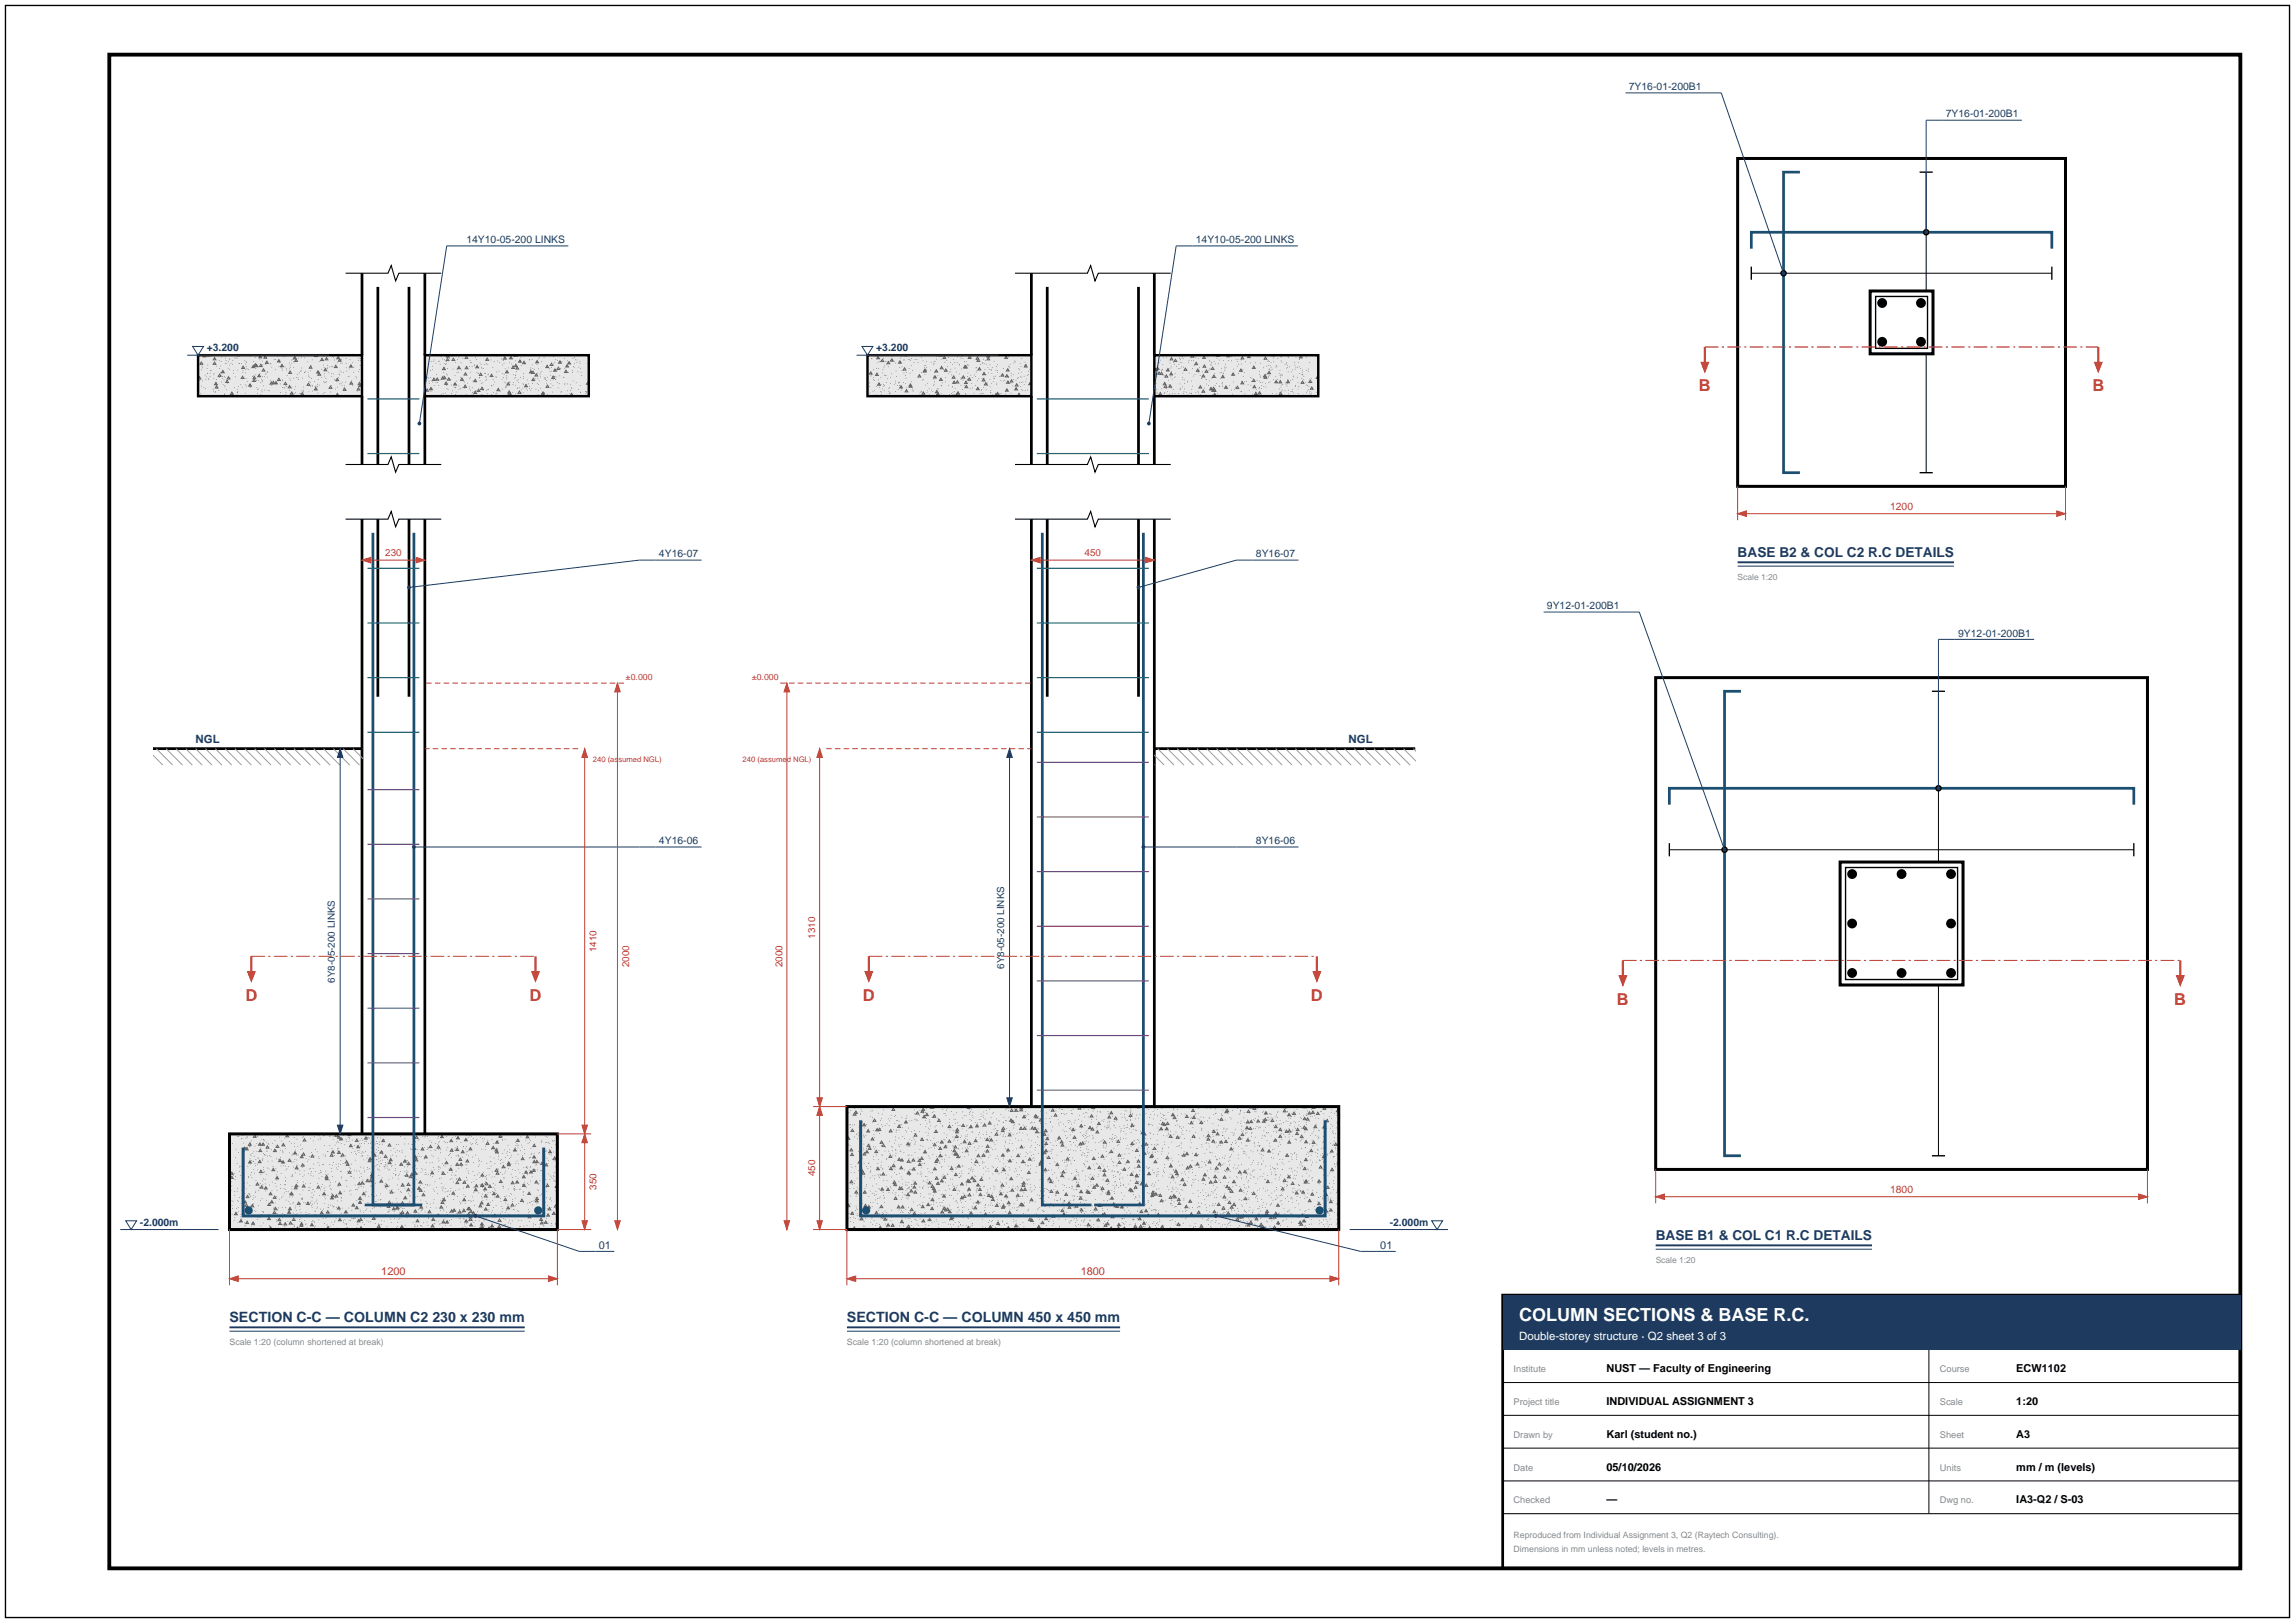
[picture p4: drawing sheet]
<svg xmlns="http://www.w3.org/2000/svg" width="420mm" height="297mm" viewBox="0 0 420 297" stroke-linecap="round" stroke-linejoin="round" font-family="sans-serif">
<defs><g id="words">
<text font-size="3.3" fill="#fff" x="278" y="241.8">COLUMN SECTIONS &amp; BASE R.C.</text>
<g font-size="3" fill="#c0392b">
<text x="310.9" y="71.6">B</text>
<text x="382.9" y="71.6">B</text>
<text x="44.9" y="183.1">D</text>
<text x="96.9" y="183.1">D</text>
<text x="157.9" y="183.1">D</text>
<text x="239.9" y="183.1">D</text>
<text x="295.9" y="183.8">B</text>
<text x="397.9" y="183.8">B</text>
</g>
<g font-size="2.6" fill="#1f3a5f">
<text x="42" y="242">SECTION C-C — COLUMN C2 230 x 230 mm</text>
<text x="155" y="242">SECTION C-C — COLUMN 450 x 450 mm</text>
</g>
<g font-size="2.5" fill="#1f3a5f">
<text x="318" y="102">BASE B2 &amp; COL C2 R.C DETAILS</text>
<text x="303" y="227">BASE B1 &amp; COL C1 R.C DETAILS</text>
</g>
<g font-size="2.1" fill="#1f3a5f">
<text x="35.8" y="136">NGL</text>
<text x="246.8" y="136">NGL</text>
</g>
<text font-size="2.1" fill="#fff" x="278" y="245.3">Double-storey structure · Q2 sheet 3 of 3</text>
<g font-size="2" fill="#c0392b">
<text x="69.8" y="233.3">1200</text>
<text x="197.8" y="233.3">1800</text>
</g>
<g font-size="2" fill="#1f3a5f">
<text x="109.6" y="228.5">01</text>
<text x="252.6" y="228.5">01</text>
</g>
<g font-size="2">
<text x="294" y="251.1">NUST — Faculty of Engineering</text>
<text x="369" y="251.1">ECW1102</text>
<text x="294" y="257.1">INDIVIDUAL ASSIGNMENT 3</text>
<text x="369" y="257.1">1:20</text>
<text x="294" y="263.1">Karl (student no.)</text>
<text x="369" y="263.1">A3</text>
<text x="294" y="269.1">05/10/2026</text>
<text x="369" y="269.1">mm / m (levels)</text>
<text x="294" y="275.1">—</text>
<text x="369" y="275.1">IA3-Q2 / S-03</text>
</g>
<g font-size="1.9" fill="#1f3a5f">
<text x="298.1" y="16.5">7Y16-01-200B1</text>
<text x="356.1" y="21.5">7Y16-01-200B1</text>
<text x="85.4" y="44.5">14Y10-05-200 LINKS</text>
<text x="218.9" y="44.5">14Y10-05-200 LINKS</text>
<text x="37.9" y="64.3">+3.200</text>
<text x="160.4" y="64.3">+3.200</text>
<text x="120.6" y="102">4Y16-07</text>
<text x="229.9" y="102">8Y16-07</text>
<text x="283.1" y="111.5">9Y12-01-200B1</text>
<text x="358.4" y="116.5">9Y12-01-200B1</text>
<text x="120.6" y="154.5">4Y16-06</text>
<text x="229.9" y="154.5">8Y16-06</text>
<text x="25.6" y="224.3">-2.000m</text>
<text x="254.3" y="224.3">-2.000m</text>
</g>
<g font-size="1.9" fill="#c0392b">
<text x="345.9" y="93.3">1200</text>
<text x="345.9" y="218.3">1800</text>
</g>
<g font-size="1.8" fill="#c0392b">
<text x="70.5" y="101.8">230</text>
<text x="198.5" y="101.8">450</text>
<text x="149.2" y="171.8" transform="rotate(-90 149.2 171.8)">1310</text>
<text x="109.2" y="174.3" transform="rotate(-90 109.2 174.3)">1410</text>
<text x="115.2" y="177" transform="rotate(-90 115.2 177)">2000</text>
<text x="143.2" y="177" transform="rotate(-90 143.2 177)">2000</text>
<text x="149.2" y="215.3" transform="rotate(-90 149.2 215.3)">450</text>
<text x="109.2" y="217.8" transform="rotate(-90 109.2 217.8)">350</text>
</g>
<g font-size="1.8" fill="#1f3a5f">
<text x="61.3" y="179.8" transform="rotate(-90 61.3 179.8)">6Y8-05-200 LINKS</text>
<text x="183.8" y="177.3" transform="rotate(-90 183.8 177.3)">6Y8-05-200 LINKS</text>
</g>
<g font-size="1.7" fill="#7f8c8d">
<text x="277" y="251.1">Institute</text>
<text x="355" y="251.1">Course</text>
<text x="277" y="257.1">Project title</text>
<text x="355" y="257.1">Scale</text>
<text x="277" y="263.1">Drawn by</text>
<text x="355" y="263.1">Sheet</text>
<text x="277" y="269.1">Date</text>
<text x="355" y="269.1">Units</text>
<text x="277" y="275.1">Checked</text>
<text x="355" y="275.1">Dwg no.</text>
</g>
<g font-size="1.6" fill="#7f8c8d">
<text x="318" y="106.2">Scale 1:20</text>
<text x="303" y="231.2">Scale 1:20</text>
<text x="42" y="246.2">Scale 1:20 (column shortened at break)</text>
<text x="155" y="246.2">Scale 1:20 (column shortened at break)</text>
<text x="277" y="281.4">Reproduced from Individual Assignment 3, Q2 (Raytech Consulting).</text>
<text x="277" y="284">Dimensions in mm unless noted; levels in metres.</text>
</g>
<g font-size="1.6" fill="#c0392b">
<text x="114.5" y="124.4">±0.000</text>
<text x="137.6" y="124.4">±0.000</text>
</g>
<g font-size="1.4" fill="#c0392b">
<text x="108.5" y="139.4">240 (assumed NGL)</text>
<text x="135.9" y="139.4">240 (assumed NGL)</text>
</g>
</g></defs>
<path d="M20 10h390v277h-390z" fill="none" stroke="#000" stroke-width=".7" stroke-linecap="butt"/>
<path d="M1 1h418v295h-418z" fill="none" stroke="#000" stroke-width=".25"/>
<path d="M42 207.5h60v17.5h-60z" fill-rule="evenodd" fill="#fff"/>
<path d="M42 207.5h60v17.5h-60z" fill-rule="evenodd" fill="#e8e8e8"/>
<g fill="#555">
<circle cx="68.7" cy="219.9" r=".07"/>
<circle cx="96.6" cy="216.5" r=".07"/>
<circle cx="47.2" cy="211.9" r=".07"/>
<circle cx="46.5" cy="221.5" r=".07"/>
<circle cx="46.4" cy="214" r=".07"/>
<circle cx="92.6" cy="214.3" r=".07"/>
<circle cx="55.3" cy="210.2" r=".07"/>
<circle cx="94.3" cy="219.3" r=".07"/>
<circle cx="58.4" cy="213.2" r=".07"/>
<circle cx="100.4" cy="209" r=".07"/>
<circle cx="94.6" cy="212.5" r=".07"/>
<circle cx="55.7" cy="214.3" r=".07"/>
<circle cx="67.7" cy="213.8" r=".07"/>
<circle cx="71.2" cy="221.4" r=".07"/>
<circle cx="95.9" cy="224.4" r=".07"/>
<circle cx="62.5" cy="219.2" r=".07"/>
<circle cx="100" cy="222.9" r=".07"/>
<circle cx="76.7" cy="208.5" r=".07"/>
<circle cx="78.7" cy="208.8" r=".07"/>
<circle cx="65.7" cy="217.3" r=".07"/>
<circle cx="64.2" cy="218.5" r=".07"/>
<circle cx="62.9" cy="223.7" r=".07"/>
<circle cx="101.1" cy="212.2" r=".07"/>
<circle cx="82.7" cy="215.7" r=".07"/>
<circle cx="54" cy="221.1" r=".07"/>
<circle cx="100" cy="210.6" r=".07"/>
<circle cx="69.3" cy="212" r=".07"/>
<circle cx="99.5" cy="224.3" r=".07"/>
<circle cx="63.9" cy="218" r=".07"/>
<circle cx="62.5" cy="215.6" r=".07"/>
<circle cx="59.7" cy="222.9" r=".07"/>
<circle cx="94.2" cy="217.6" r=".07"/>
<circle cx="90.1" cy="222.7" r=".07"/>
<circle cx="60.4" cy="216.4" r=".07"/>
<circle cx="44.2" cy="217.8" r=".07"/>
<circle cx="52.7" cy="218.1" r=".07"/>
<circle cx="59.6" cy="211.4" r=".07"/>
<circle cx="72.5" cy="220.6" r=".07"/>
<circle cx="77.4" cy="216.7" r=".07"/>
<circle cx="55.3" cy="211.4" r=".07"/>
<circle cx="76.9" cy="224.8" r=".07"/>
<circle cx="74.5" cy="218" r=".07"/>
<circle cx="47.2" cy="208" r=".07"/>
<circle cx="79.2" cy="207.6" r=".07"/>
<circle cx="70.6" cy="217.3" r=".07"/>
<circle cx="51.4" cy="213.4" r=".07"/>
<circle cx="71" cy="221.8" r=".07"/>
<circle cx="92.4" cy="214.7" r=".07"/>
<circle cx="47.2" cy="207.9" r=".07"/>
<circle cx="67.1" cy="208.8" r=".07"/>
<circle cx="66.6" cy="224.1" r=".07"/>
<circle cx="74.9" cy="217.9" r=".07"/>
<circle cx="88.9" cy="216.3" r=".07"/>
<circle cx="64.2" cy="217.8" r=".07"/>
<circle cx="70.9" cy="212.2" r=".07"/>
<circle cx="90.1" cy="218.1" r=".07"/>
<circle cx="50.5" cy="224.8" r=".07"/>
<circle cx="78" cy="220.9" r=".07"/>
<circle cx="93.1" cy="217.6" r=".07"/>
<circle cx="99.5" cy="223.7" r=".07"/>
<circle cx="92.1" cy="222.9" r=".07"/>
<circle cx="56.7" cy="217.8" r=".07"/>
<circle cx="58.9" cy="217.2" r=".07"/>
<circle cx="72.3" cy="214.2" r=".07"/>
<circle cx="43.8" cy="214.3" r=".07"/>
<circle cx="64.8" cy="214.1" r=".07"/>
<circle cx="60" cy="210.7" r=".07"/>
<circle cx="54.9" cy="223.5" r=".07"/>
<circle cx="85.4" cy="213.9" r=".07"/>
<circle cx="53.1" cy="219" r=".07"/>
<circle cx="66.9" cy="221.5" r=".07"/>
<circle cx="75.4" cy="217.6" r=".07"/>
<circle cx="76.7" cy="211.6" r=".07"/>
<circle cx="53.1" cy="220.3" r=".07"/>
<circle cx="81.9" cy="214.6" r=".07"/>
<circle cx="85.1" cy="220.2" r=".07"/>
<circle cx="55" cy="224.2" r=".07"/>
<circle cx="60.5" cy="220.5" r=".07"/>
<circle cx="86.5" cy="219" r=".07"/>
<circle cx="88.9" cy="223" r=".07"/>
<circle cx="59.3" cy="217.5" r=".07"/>
<circle cx="56" cy="216.6" r=".07"/>
<circle cx="100.3" cy="217" r=".07"/>
<circle cx="54.1" cy="214.6" r=".07"/>
<circle cx="73.6" cy="210.5" r=".07"/>
<circle cx="46.8" cy="212.2" r=".07"/>
<circle cx="77.9" cy="219.8" r=".07"/>
<circle cx="64.1" cy="223.4" r=".07"/>
<circle cx="97.6" cy="219.8" r=".07"/>
<circle cx="67.3" cy="213.7" r=".07"/>
<circle cx="86.6" cy="214.4" r=".07"/>
<circle cx="66.5" cy="213.7" r=".07"/>
<circle cx="73.8" cy="219.4" r=".07"/>
<circle cx="91.8" cy="222.4" r=".07"/>
<circle cx="52.1" cy="216.8" r=".07"/>
<circle cx="71.5" cy="223.1" r=".07"/>
<circle cx="86.6" cy="208.4" r=".07"/>
<circle cx="76.1" cy="214.8" r=".07"/>
<circle cx="59.1" cy="223" r=".07"/>
<circle cx="62.4" cy="212.4" r=".07"/>
<circle cx="93.6" cy="218.5" r=".07"/>
<circle cx="62.5" cy="219.1" r=".07"/>
<circle cx="74.6" cy="220.3" r=".07"/>
<circle cx="72.7" cy="210.5" r=".07"/>
<circle cx="51.8" cy="213.3" r=".07"/>
<circle cx="59" cy="221.5" r=".07"/>
<circle cx="67.3" cy="214" r=".07"/>
<circle cx="67.1" cy="218.1" r=".07"/>
<circle cx="79.6" cy="216.3" r=".07"/>
<circle cx="91.6" cy="208" r=".07"/>
<circle cx="97.1" cy="213.5" r=".07"/>
<circle cx="51.4" cy="217.5" r=".07"/>
<circle cx="59.5" cy="215.7" r=".07"/>
<circle cx="48.3" cy="208.6" r=".07"/>
<circle cx="57.2" cy="220.4" r=".07"/>
<circle cx="95.1" cy="217.7" r=".07"/>
<circle cx="44.2" cy="223" r=".07"/>
<circle cx="79.6" cy="224.9" r=".07"/>
<circle cx="84.9" cy="223.1" r=".07"/>
<circle cx="46.8" cy="216.1" r=".07"/>
<circle cx="52.4" cy="224.8" r=".07"/>
<circle cx="75.2" cy="222.2" r=".07"/>
<circle cx="67.7" cy="208.3" r=".07"/>
<circle cx="93" cy="209.6" r=".07"/>
<circle cx="71.2" cy="214" r=".07"/>
<circle cx="67.2" cy="211.9" r=".07"/>
<circle cx="100.3" cy="223.8" r=".07"/>
<circle cx="42.4" cy="217" r=".07"/>
<circle cx="77.4" cy="214.1" r=".07"/>
<circle cx="54.1" cy="222.3" r=".07"/>
<circle cx="66.5" cy="210.9" r=".07"/>
<circle cx="66.4" cy="211.5" r=".07"/>
<circle cx="70" cy="210.7" r=".07"/>
<circle cx="48.9" cy="213.7" r=".07"/>
<circle cx="57.6" cy="218.1" r=".07"/>
<circle cx="45.8" cy="213" r=".07"/>
<circle cx="70.4" cy="213.7" r=".07"/>
<circle cx="67.9" cy="223.5" r=".07"/>
<circle cx="83.2" cy="224.8" r=".07"/>
<circle cx="53.4" cy="217.6" r=".07"/>
<circle cx="88.6" cy="216.5" r=".07"/>
<circle cx="80.3" cy="209.1" r=".07"/>
<circle cx="92.5" cy="221.9" r=".07"/>
<circle cx="64.3" cy="222.9" r=".07"/>
<circle cx="92.2" cy="215.5" r=".07"/>
<circle cx="76.7" cy="222.8" r=".07"/>
<circle cx="66.4" cy="219.7" r=".07"/>
<circle cx="100.7" cy="219.4" r=".07"/>
<circle cx="98.5" cy="220.9" r=".07"/>
<circle cx="84.1" cy="219.9" r=".07"/>
<circle cx="57.8" cy="219.9" r=".07"/>
<circle cx="99" cy="214.3" r=".07"/>
<circle cx="57.4" cy="218.7" r=".07"/>
<circle cx="78.7" cy="216.9" r=".07"/>
<circle cx="79.3" cy="224.2" r=".07"/>
<circle cx="63.8" cy="221.1" r=".07"/>
<circle cx="83.7" cy="209.9" r=".07"/>
<circle cx="45.8" cy="218.7" r=".07"/>
<circle cx="101.7" cy="209.4" r=".07"/>
<circle cx="44.7" cy="216.6" r=".07"/>
<circle cx="79.9" cy="217.3" r=".07"/>
<circle cx="82.7" cy="215" r=".07"/>
<circle cx="68" cy="218.6" r=".07"/>
<circle cx="48.7" cy="209" r=".07"/>
<circle cx="60.7" cy="221.8" r=".07"/>
<circle cx="84" cy="223" r=".07"/>
<circle cx="80.2" cy="211.9" r=".07"/>
<circle cx="54.6" cy="211.4" r=".07"/>
<circle cx="95.6" cy="217" r=".07"/>
<circle cx="64.3" cy="210.9" r=".07"/>
<circle cx="82.4" cy="208.7" r=".07"/>
<circle cx="66.4" cy="208.7" r=".07"/>
<circle cx="66.3" cy="211.5" r=".07"/>
<circle cx="58.6" cy="221.2" r=".07"/>
<circle cx="51.5" cy="208.8" r=".07"/>
<circle cx="87.1" cy="208.8" r=".07"/>
<circle cx="77.2" cy="224.4" r=".07"/>
<circle cx="75.6" cy="215.4" r=".07"/>
<circle cx="62" cy="213" r=".07"/>
<circle cx="100.7" cy="215.2" r=".07"/>
<circle cx="61" cy="224.1" r=".07"/>
<circle cx="96.3" cy="213.6" r=".07"/>
<circle cx="57" cy="210.9" r=".07"/>
<circle cx="57.1" cy="218.3" r=".07"/>
<circle cx="74.1" cy="208.4" r=".07"/>
<circle cx="91.6" cy="214.6" r=".07"/>
<circle cx="74" cy="219.2" r=".07"/>
<circle cx="83.5" cy="215.8" r=".07"/>
<circle cx="83.2" cy="222.4" r=".07"/>
<circle cx="62.7" cy="208.3" r=".07"/>
<circle cx="82.6" cy="210.4" r=".07"/>
<circle cx="84" cy="217.6" r=".07"/>
<circle cx="50.7" cy="224.9" r=".07"/>
<circle cx="92.5" cy="213.7" r=".07"/>
<circle cx="87.6" cy="218.3" r=".07"/>
<circle cx="76.4" cy="224.5" r=".07"/>
<circle cx="92.3" cy="218.9" r=".07"/>
<circle cx="63.4" cy="224.7" r=".07"/>
<circle cx="62" cy="210.1" r=".07"/>
<circle cx="97.9" cy="219.2" r=".07"/>
<circle cx="54.3" cy="212.3" r=".07"/>
<circle cx="53.4" cy="217.1" r=".07"/>
<circle cx="101.5" cy="208.7" r=".07"/>
<circle cx="68.3" cy="211.3" r=".07"/>
<circle cx="55.4" cy="219.2" r=".07"/>
<circle cx="49.2" cy="222.2" r=".07"/>
<circle cx="60.1" cy="220.5" r=".07"/>
<circle cx="52.2" cy="221" r=".07"/>
<circle cx="53.8" cy="208.1" r=".07"/>
<circle cx="55.3" cy="219.3" r=".07"/>
<circle cx="76.3" cy="214.9" r=".07"/>
<circle cx="62" cy="209.1" r=".07"/>
<circle cx="53" cy="208.9" r=".07"/>
<circle cx="46" cy="214.6" r=".07"/>
<circle cx="95.9" cy="211.1" r=".07"/>
<circle cx="55.6" cy="220.1" r=".07"/>
<circle cx="70.8" cy="224.5" r=".07"/>
<circle cx="85.7" cy="219.7" r=".07"/>
<circle cx="53.6" cy="219" r=".07"/>
<circle cx="75.2" cy="216.9" r=".07"/>
<circle cx="92.2" cy="217.1" r=".07"/>
<circle cx="96.9" cy="208.4" r=".07"/>
<circle cx="81.9" cy="222.2" r=".07"/>
<circle cx="42.1" cy="222.3" r=".07"/>
<circle cx="76" cy="213.3" r=".07"/>
<circle cx="101.6" cy="211.8" r=".07"/>
<circle cx="45.7" cy="218.6" r=".07"/>
<circle cx="66.7" cy="216.8" r=".07"/>
<circle cx="44.3" cy="212.8" r=".07"/>
<circle cx="90.6" cy="217.8" r=".07"/>
<circle cx="92.3" cy="210.4" r=".07"/>
<circle cx="94.9" cy="209.6" r=".07"/>
<circle cx="64.8" cy="223" r=".07"/>
<circle cx="87.2" cy="222.1" r=".07"/>
<circle cx="52.3" cy="208" r=".07"/>
<circle cx="100.1" cy="216.6" r=".07"/>
<circle cx="69.8" cy="213" r=".07"/>
<circle cx="42.2" cy="217.2" r=".07"/>
<circle cx="46.5" cy="210.8" r=".07"/>
<circle cx="43.5" cy="217.4" r=".07"/>
<circle cx="58" cy="219.6" r=".07"/>
<circle cx="75" cy="213" r=".07"/>
<circle cx="48.2" cy="214" r=".07"/>
<circle cx="92" cy="211.1" r=".07"/>
<circle cx="97.8" cy="219.7" r=".07"/>
<circle cx="61.8" cy="214" r=".07"/>
<circle cx="72" cy="214.7" r=".07"/>
<circle cx="44.9" cy="220.5" r=".07"/>
<circle cx="68.1" cy="218.8" r=".07"/>
<circle cx="87.4" cy="221.7" r=".07"/>
<circle cx="93" cy="221.1" r=".07"/>
<circle cx="69.8" cy="223.4" r=".07"/>
<circle cx="67.4" cy="208.2" r=".07"/>
<circle cx="50.6" cy="215" r=".07"/>
<circle cx="75.8" cy="208.5" r=".07"/>
<circle cx="44.3" cy="208.3" r=".07"/>
<circle cx="89.5" cy="221.4" r=".07"/>
<circle cx="69.3" cy="222.4" r=".07"/>
<circle cx="55.7" cy="213.2" r=".07"/>
<circle cx="63.1" cy="223.2" r=".07"/>
<circle cx="92.9" cy="220.4" r=".07"/>
<circle cx="70.5" cy="211.4" r=".07"/>
<circle cx="81.5" cy="212.1" r=".07"/>
<circle cx="42.1" cy="218.9" r=".07"/>
<circle cx="63.9" cy="208.9" r=".07"/>
<circle cx="61.7" cy="219.8" r=".07"/>
<circle cx="95" cy="224.8" r=".07"/>
<circle cx="94.8" cy="210.1" r=".07"/>
<circle cx="44.6" cy="215.1" r=".07"/>
<circle cx="47.1" cy="223.1" r=".07"/>
<circle cx="56.6" cy="222.5" r=".07"/>
<circle cx="55.3" cy="223.8" r=".07"/>
<circle cx="68.3" cy="220.2" r=".07"/>
<circle cx="92.4" cy="223.1" r=".07"/>
<circle cx="66.9" cy="218.9" r=".07"/>
<circle cx="87.3" cy="208.5" r=".07"/>
<circle cx="99.5" cy="222" r=".07"/>
<circle cx="54" cy="212.2" r=".07"/>
<circle cx="57.7" cy="222.2" r=".07"/>
<circle cx="87.3" cy="209.4" r=".07"/>
<circle cx="81.3" cy="219.1" r=".07"/>
<circle cx="84.8" cy="217.4" r=".07"/>
<circle cx="66.7" cy="214.5" r=".07"/>
<circle cx="47.5" cy="217.4" r=".07"/>
<circle cx="69" cy="212.2" r=".07"/>
<circle cx="57.6" cy="221.6" r=".07"/>
<circle cx="91.4" cy="208" r=".07"/>
<circle cx="89.9" cy="212.6" r=".07"/>
<circle cx="98.3" cy="220.3" r=".07"/>
<circle cx="62.4" cy="211.7" r=".07"/>
<circle cx="69.4" cy="213.4" r=".07"/>
<circle cx="74.8" cy="209.3" r=".07"/>
<circle cx="86" cy="207.8" r=".07"/>
<circle cx="69.2" cy="211.6" r=".07"/>
<circle cx="61.3" cy="223.4" r=".07"/>
<circle cx="48" cy="216.1" r=".07"/>
<circle cx="87.7" cy="223.4" r=".07"/>
<circle cx="95.6" cy="216.8" r=".07"/>
<circle cx="58" cy="221.1" r=".07"/>
<circle cx="72.3" cy="213.1" r=".07"/>
<circle cx="89.9" cy="213.4" r=".07"/>
<circle cx="66.5" cy="221.8" r=".07"/>
<circle cx="74.5" cy="212.4" r=".07"/>
<circle cx="74.4" cy="213" r=".07"/>
<circle cx="90.6" cy="207.6" r=".07"/>
<circle cx="63.6" cy="224.6" r=".07"/>
<circle cx="64" cy="213.7" r=".07"/>
<circle cx="75.5" cy="209.4" r=".07"/>
<circle cx="66.7" cy="214.2" r=".07"/>
<circle cx="49.5" cy="220" r=".07"/>
<circle cx="75.9" cy="224.1" r=".07"/>
<circle cx="62.2" cy="208.7" r=".07"/>
<circle cx="70" cy="212.3" r=".07"/>
<circle cx="52.8" cy="212.4" r=".07"/>
<circle cx="94.6" cy="209.2" r=".07"/>
<circle cx="67.5" cy="218.9" r=".07"/>
<circle cx="97.6" cy="224.4" r=".07"/>
<circle cx="52.1" cy="224.5" r=".07"/>
<circle cx="101.4" cy="221.8" r=".07"/>
<circle cx="63.1" cy="209.5" r=".07"/>
<circle cx="101.4" cy="214.6" r=".07"/>
<circle cx="85.5" cy="207.7" r=".07"/>
<circle cx="64.8" cy="209.6" r=".07"/>
<circle cx="44.9" cy="207.6" r=".07"/>
<circle cx="58.8" cy="214.5" r=".07"/>
<circle cx="92.7" cy="221.5" r=".07"/>
<circle cx="60.4" cy="216.9" r=".07"/>
<circle cx="45.9" cy="220.7" r=".07"/>
<circle cx="70.6" cy="213.1" r=".07"/>
<circle cx="64.9" cy="210.7" r=".07"/>
<circle cx="87.6" cy="212.1" r=".07"/>
<circle cx="89.3" cy="213.8" r=".07"/>
<circle cx="45.5" cy="215.3" r=".07"/>
<circle cx="64.5" cy="208.6" r=".07"/>
<circle cx="46.7" cy="212.9" r=".07"/>
<circle cx="83.2" cy="221.4" r=".07"/>
<circle cx="91.1" cy="219" r=".07"/>
<circle cx="76.4" cy="210.3" r=".07"/>
<circle cx="101.6" cy="223.9" r=".07"/>
<circle cx="70.4" cy="224.8" r=".07"/>
<circle cx="59" cy="213.1" r=".07"/>
<circle cx="45.3" cy="208.1" r=".07"/>
<circle cx="69.5" cy="209.5" r=".07"/>
<circle cx="65.9" cy="221.4" r=".07"/>
<circle cx="56" cy="221.9" r=".07"/>
<circle cx="76.2" cy="221.6" r=".07"/>
<circle cx="65.2" cy="211.3" r=".07"/>
<circle cx="42.6" cy="214.7" r=".07"/>
<circle cx="92" cy="224.4" r=".07"/>
<circle cx="52.3" cy="216.1" r=".07"/>
<circle cx="93.8" cy="219.8" r=".07"/>
<circle cx="75.5" cy="213.6" r=".07"/>
<circle cx="94.2" cy="217.9" r=".07"/>
<circle cx="66.2" cy="211" r=".07"/>
<circle cx="61.8" cy="210.6" r=".07"/>
<circle cx="97.2" cy="211.3" r=".07"/>
<circle cx="61.8" cy="224.7" r=".07"/>
<circle cx="75.9" cy="214.3" r=".07"/>
<circle cx="90.5" cy="219.1" r=".07"/>
<circle cx="85.4" cy="211.3" r=".07"/>
<circle cx="56.9" cy="219.1" r=".07"/>
<circle cx="87.8" cy="225" r=".07"/>
<circle cx="77.4" cy="210.5" r=".07"/>
<circle cx="61.5" cy="213.7" r=".07"/>
<circle cx="46.4" cy="212.6" r=".07"/>
<circle cx="48.2" cy="223.8" r=".07"/>
<circle cx="66.8" cy="220.6" r=".07"/>
<circle cx="50.9" cy="212.1" r=".07"/>
<circle cx="89" cy="219.1" r=".07"/>
<circle cx="56.8" cy="222.6" r=".07"/>
<circle cx="89.3" cy="220.4" r=".07"/>
<circle cx="93.6" cy="211.4" r=".07"/>
<circle cx="88.8" cy="210.4" r=".07"/>
<circle cx="70.9" cy="213.8" r=".07"/>
<circle cx="71.3" cy="217.9" r=".07"/>
<circle cx="57.3" cy="217.7" r=".07"/>
<circle cx="53.1" cy="221.5" r=".07"/>
<circle cx="50.4" cy="221.1" r=".07"/>
<circle cx="97.1" cy="211.8" r=".07"/>
<circle cx="85.9" cy="207.8" r=".07"/>
<circle cx="99.2" cy="218.5" r=".07"/>
<circle cx="82" cy="223.9" r=".07"/>
<circle cx="64" cy="208.2" r=".07"/>
<circle cx="54.8" cy="223.2" r=".07"/>
<circle cx="77" cy="219.6" r=".07"/>
<circle cx="49.4" cy="216.9" r=".07"/>
<circle cx="55.7" cy="215" r=".07"/>
<circle cx="61.6" cy="209.1" r=".07"/>
<circle cx="46.2" cy="222.6" r=".07"/>
<circle cx="95.6" cy="211.5" r=".07"/>
<circle cx="96.9" cy="218.5" r=".07"/>
<circle cx="46.7" cy="209.7" r=".07"/>
<circle cx="45.9" cy="221.8" r=".07"/>
<circle cx="91.2" cy="212.1" r=".07"/>
<circle cx="96.9" cy="209" r=".07"/>
<circle cx="71.1" cy="207.6" r=".07"/>
<circle cx="75.2" cy="210.3" r=".07"/>
<circle cx="66.6" cy="212.3" r=".07"/>
<circle cx="49.1" cy="209.2" r=".07"/>
<circle cx="59.5" cy="217.2" r=".07"/>
<circle cx="43.6" cy="221.7" r=".07"/>
<circle cx="76.8" cy="224.9" r=".07"/>
<circle cx="74.9" cy="218.7" r=".07"/>
<circle cx="96.5" cy="215" r=".07"/>
<circle cx="98.3" cy="207.6" r=".07"/>
<circle cx="53.6" cy="220.3" r=".07"/>
<circle cx="42.9" cy="214.7" r=".07"/>
<circle cx="46.4" cy="219.2" r=".07"/>
<circle cx="69.6" cy="212.4" r=".07"/>
<circle cx="91.7" cy="219.9" r=".07"/>
<circle cx="85.8" cy="223.4" r=".07"/>
<circle cx="94.2" cy="217.1" r=".07"/>
<circle cx="48.9" cy="210.7" r=".07"/>
<circle cx="43.4" cy="208" r=".07"/>
<circle cx="80.9" cy="214.4" r=".07"/>
<circle cx="98.5" cy="216.7" r=".07"/>
<circle cx="48.2" cy="221.9" r=".07"/>
<circle cx="57.6" cy="223.7" r=".07"/>
<circle cx="54.5" cy="217" r=".07"/>
<circle cx="48" cy="221.7" r=".07"/>
<circle cx="61.3" cy="209.5" r=".07"/>
<circle cx="45.5" cy="215.5" r=".07"/>
<circle cx="77.1" cy="224.3" r=".07"/>
<circle cx="60.5" cy="217.5" r=".07"/>
<circle cx="52.4" cy="219.6" r=".07"/>
<circle cx="47.6" cy="222.8" r=".07"/>
<circle cx="57.1" cy="223.6" r=".07"/>
<circle cx="94.9" cy="213" r=".07"/>
<circle cx="48.2" cy="208.6" r=".07"/>
<circle cx="87.2" cy="209" r=".07"/>
<circle cx="48.4" cy="211.3" r=".07"/>
<circle cx="87.5" cy="213.4" r=".07"/>
<circle cx="76.1" cy="219.1" r=".07"/>
<circle cx="99.3" cy="215.1" r=".07"/>
<circle cx="81.7" cy="220.9" r=".07"/>
<circle cx="52.7" cy="223.5" r=".07"/>
<circle cx="55.2" cy="219.3" r=".07"/>
<circle cx="46.1" cy="211.1" r=".07"/>
<circle cx="101" cy="219.8" r=".07"/>
<circle cx="69.1" cy="213.1" r=".07"/>
<circle cx="43.4" cy="212.9" r=".07"/>
<circle cx="95.8" cy="220.1" r=".07"/>
<circle cx="46.3" cy="220.5" r=".07"/>
<circle cx="93.8" cy="214" r=".07"/>
<circle cx="73.4" cy="218.2" r=".07"/>
<circle cx="81" cy="224.9" r=".07"/>
<circle cx="46.3" cy="212.5" r=".07"/>
<circle cx="57.5" cy="211.5" r=".07"/>
<circle cx="60.9" cy="219.3" r=".07"/>
<circle cx="89.1" cy="218.6" r=".07"/>
<circle cx="84.3" cy="220.3" r=".07"/>
<circle cx="73.3" cy="218" r=".07"/>
<circle cx="43.4" cy="219.7" r=".07"/>
<circle cx="49" cy="211.6" r=".07"/>
<circle cx="66.1" cy="211.6" r=".07"/>
<circle cx="66.1" cy="216.3" r=".07"/>
<circle cx="97.4" cy="220.5" r=".07"/>
<circle cx="82.2" cy="211.2" r=".07"/>
<circle cx="77.8" cy="222.5" r=".07"/>
<circle cx="88.8" cy="216.3" r=".07"/>
<circle cx="88.6" cy="223.4" r=".07"/>
<circle cx="52.2" cy="210.2" r=".07"/>
<circle cx="101.4" cy="215.3" r=".07"/>
<circle cx="53.9" cy="224.2" r=".07"/>
<circle cx="72.2" cy="223" r=".07"/>
<circle cx="79" cy="222.6" r=".07"/>
<circle cx="55.9" cy="220.1" r=".07"/>
<circle cx="68.5" cy="221" r=".07"/>
<circle cx="73.6" cy="216.6" r=".07"/>
<circle cx="88.2" cy="221.9" r=".07"/>
<circle cx="58.3" cy="211.7" r=".07"/>
<circle cx="96.9" cy="221.7" r=".07"/>
<circle cx="66.9" cy="218.1" r=".07"/>
<circle cx="94.9" cy="214.1" r=".07"/>
<circle cx="42.7" cy="215" r=".07"/>
<circle cx="58.6" cy="214.2" r=".07"/>
<circle cx="86.5" cy="223.4" r=".07"/>
<circle cx="90.9" cy="218.4" r=".07"/>
<circle cx="83.8" cy="211.3" r=".07"/>
<circle cx="94.4" cy="217.6" r=".07"/>
<circle cx="81.8" cy="224.8" r=".07"/>
<circle cx="98.8" cy="212.8" r=".07"/>
<circle cx="66.3" cy="210.8" r=".07"/>
<circle cx="72.5" cy="209.5" r=".07"/>
<circle cx="68.9" cy="213.2" r=".07"/>
<circle cx="57.3" cy="213.8" r=".07"/>
<circle cx="44.1" cy="215.1" r=".07"/>
<circle cx="70.6" cy="222.3" r=".07"/>
<circle cx="61" cy="208" r=".07"/>
<circle cx="89" cy="215.1" r=".07"/>
<circle cx="65.3" cy="224.6" r=".07"/>
<circle cx="86.9" cy="224.4" r=".07"/>
<circle cx="53.9" cy="223.3" r=".07"/>
<circle cx="76.6" cy="222" r=".07"/>
<circle cx="101.9" cy="210.3" r=".07"/>
<circle cx="70.8" cy="213.4" r=".07"/>
<circle cx="43.6" cy="221" r=".07"/>
<circle cx="55.4" cy="215.3" r=".07"/>
<circle cx="84.3" cy="223.6" r=".07"/>
<circle cx="44.5" cy="217.8" r=".07"/>
<circle cx="87.3" cy="215" r=".07"/>
<circle cx="80.3" cy="214" r=".07"/>
<circle cx="97.4" cy="215.4" r=".07"/>
<circle cx="44.6" cy="209.2" r=".07"/>
<circle cx="76.9" cy="224.3" r=".07"/>
<circle cx="91" cy="224.7" r=".07"/>
<circle cx="88.6" cy="207.6" r=".07"/>
<circle cx="50.7" cy="214.4" r=".07"/>
<circle cx="79.3" cy="217.6" r=".07"/>
<circle cx="54.6" cy="220.1" r=".07"/>
<circle cx="74.6" cy="214.5" r=".07"/>
<circle cx="94.7" cy="207.7" r=".07"/>
<circle cx="97" cy="211.9" r=".07"/>
<circle cx="81.3" cy="220.3" r=".07"/>
<circle cx="57.1" cy="217.7" r=".07"/>
<circle cx="48.1" cy="216.8" r=".07"/>
<circle cx="79.3" cy="213.7" r=".07"/>
<circle cx="77.7" cy="210" r=".07"/>
<circle cx="47.4" cy="217.9" r=".07"/>
<circle cx="87.3" cy="216.9" r=".07"/>
<circle cx="64.3" cy="213" r=".07"/>
<circle cx="91.7" cy="223.6" r=".07"/>
<circle cx="42.9" cy="223.3" r=".07"/>
<circle cx="74.8" cy="220.5" r=".07"/>
<circle cx="66.8" cy="208.5" r=".07"/>
<circle cx="68.3" cy="219.1" r=".07"/>
<circle cx="66.2" cy="215.3" r=".07"/>
<circle cx="54.4" cy="222.1" r=".07"/>
<circle cx="45.7" cy="216.9" r=".07"/>
<circle cx="66.4" cy="215.9" r=".07"/>
<circle cx="67.9" cy="209" r=".07"/>
<circle cx="83.2" cy="210.5" r=".07"/>
<circle cx="67.9" cy="217" r=".07"/>
<circle cx="83.6" cy="213.3" r=".07"/>
<circle cx="70" cy="209.4" r=".07"/>
<circle cx="80.5" cy="223.9" r=".07"/>
<circle cx="95.9" cy="216.3" r=".07"/>
<circle cx="92.6" cy="218.9" r=".07"/>
<circle cx="54.5" cy="209.8" r=".07"/>
<circle cx="57.1" cy="219.8" r=".07"/>
<circle cx="53.4" cy="211.5" r=".07"/>
<circle cx="78.3" cy="210.2" r=".07"/>
<circle cx="99.2" cy="209" r=".07"/>
<circle cx="49.6" cy="211.6" r=".07"/>
<circle cx="92" cy="221.2" r=".07"/>
<circle cx="98.6" cy="222.1" r=".07"/>
<circle cx="53.9" cy="209.8" r=".07"/>
<circle cx="59" cy="216.7" r=".07"/>
<circle cx="51.3" cy="211.8" r=".07"/>
<circle cx="55.1" cy="221.9" r=".07"/>
<circle cx="75.6" cy="219.6" r=".07"/>
<circle cx="59.6" cy="219.4" r=".07"/>
<circle cx="50.4" cy="210.4" r=".07"/>
<circle cx="96" cy="210.4" r=".07"/>
<circle cx="76.1" cy="214.9" r=".07"/>
<circle cx="88.3" cy="217.3" r=".07"/>
<circle cx="78.8" cy="215.2" r=".07"/>
<circle cx="77.7" cy="212.1" r=".07"/>
<circle cx="63.2" cy="224" r=".07"/>
<circle cx="63.3" cy="221.8" r=".07"/>
<circle cx="69.8" cy="224" r=".07"/>
<circle cx="88.5" cy="222.5" r=".07"/>
<circle cx="94.9" cy="223.4" r=".07"/>
<circle cx="65.4" cy="217.7" r=".07"/>
<circle cx="82.2" cy="221.9" r=".07"/>
<circle cx="101.7" cy="213.5" r=".07"/>
<circle cx="76.3" cy="213.8" r=".07"/>
<circle cx="60.8" cy="220.7" r=".07"/>
<circle cx="78.3" cy="207.9" r=".07"/>
<circle cx="85.4" cy="215.4" r=".07"/>
<circle cx="59.4" cy="209.6" r=".07"/>
<circle cx="54.4" cy="216" r=".07"/>
<circle cx="75.4" cy="220.3" r=".07"/>
<circle cx="50.7" cy="216" r=".07"/>
<circle cx="56.6" cy="213.9" r=".07"/>
<circle cx="46.1" cy="222" r=".07"/>
<circle cx="96.8" cy="214.1" r=".07"/>
<circle cx="100" cy="217.3" r=".07"/>
<circle cx="52.1" cy="208.3" r=".07"/>
<circle cx="63.5" cy="217.1" r=".07"/>
<circle cx="52.8" cy="213.5" r=".07"/>
<circle cx="45.7" cy="212.1" r=".07"/>
<circle cx="83.4" cy="217.8" r=".07"/>
<circle cx="92.4" cy="208.6" r=".07"/>
<circle cx="91.8" cy="212.2" r=".07"/>
<circle cx="81.1" cy="217.2" r=".07"/>
<circle cx="99.7" cy="222" r=".07"/>
<circle cx="86.3" cy="209.4" r=".07"/>
<circle cx="89" cy="207.8" r=".07"/>
<circle cx="58.4" cy="215.6" r=".07"/>
<circle cx="86.6" cy="212.7" r=".07"/>
<circle cx="46" cy="211.5" r=".07"/>
<circle cx="45.8" cy="211.3" r=".07"/>
<circle cx="79.1" cy="215.3" r=".07"/>
<circle cx="43.2" cy="210.3" r=".07"/>
<circle cx="88.3" cy="208.4" r=".07"/>
<circle cx="82.5" cy="224.3" r=".07"/>
<circle cx="93.6" cy="214.9" r=".07"/>
<circle cx="74.7" cy="218.3" r=".07"/>
<circle cx="58.3" cy="208.6" r=".07"/>
<circle cx="51.8" cy="210.7" r=".07"/>
<circle cx="98.2" cy="219.5" r=".07"/>
<circle cx="56.9" cy="208.3" r=".07"/>
<circle cx="76.3" cy="215.9" r=".07"/>
<circle cx="89.7" cy="211.7" r=".07"/>
<circle cx="63.2" cy="212.1" r=".07"/>
<circle cx="86.7" cy="216.2" r=".07"/>
<circle cx="66" cy="220.2" r=".07"/>
<circle cx="81.3" cy="223.1" r=".07"/>
<circle cx="92.1" cy="224.2" r=".07"/>
<circle cx="58.2" cy="212.8" r=".07"/>
<circle cx="81" cy="217.9" r=".07"/>
<circle cx="93.2" cy="210.4" r=".07"/>
<circle cx="54.4" cy="216.4" r=".07"/>
<circle cx="68.9" cy="218.8" r=".07"/>
<circle cx="53.9" cy="209.2" r=".07"/>
<circle cx="65.1" cy="211.1" r=".07"/>
<circle cx="93.3" cy="210.9" r=".07"/>
<circle cx="76.4" cy="218.9" r=".07"/>
<circle cx="100.3" cy="212.9" r=".07"/>
<circle cx="68.7" cy="223.9" r=".07"/>
<circle cx="69.1" cy="209.2" r=".07"/>
<circle cx="92.1" cy="217.4" r=".07"/>
<circle cx="59.2" cy="211.3" r=".07"/>
<circle cx="45.9" cy="209.7" r=".07"/>
<circle cx="96.4" cy="207.5" r=".07"/>
<circle cx="48.2" cy="211.1" r=".07"/>
<circle cx="77.7" cy="218.1" r=".07"/>
<circle cx="91.8" cy="220.8" r=".07"/>
<circle cx="81.9" cy="218.9" r=".07"/>
<circle cx="100.4" cy="212.4" r=".07"/>
<circle cx="50.1" cy="221.2" r=".07"/>
<circle cx="81.6" cy="217.5" r=".07"/>
<circle cx="64.8" cy="222.9" r=".07"/>
<circle cx="49.3" cy="224.4" r=".07"/>
<circle cx="61" cy="220.8" r=".07"/>
<circle cx="91.9" cy="208" r=".07"/>
<circle cx="82.2" cy="223.4" r=".07"/>
<circle cx="57.5" cy="224.6" r=".07"/>
<circle cx="52.4" cy="218.1" r=".07"/>
<circle cx="65.1" cy="222.9" r=".07"/>
<circle cx="75.7" cy="214.9" r=".07"/>
<circle cx="100.6" cy="210.9" r=".07"/>
<circle cx="69.5" cy="224" r=".07"/>
<circle cx="72.6" cy="211.6" r=".07"/>
<circle cx="65.3" cy="217.6" r=".07"/>
<circle cx="69.3" cy="212.6" r=".07"/>
<circle cx="84.6" cy="221.9" r=".07"/>
<circle cx="66.1" cy="214.8" r=".07"/>
<circle cx="76.2" cy="207.5" r=".07"/>
<circle cx="94.9" cy="220.2" r=".07"/>
<circle cx="62.4" cy="209.3" r=".07"/>
<circle cx="58.1" cy="216.5" r=".07"/>
<circle cx="61.7" cy="210.2" r=".07"/>
<circle cx="93.5" cy="218.4" r=".07"/>
<circle cx="92" cy="208.5" r=".07"/>
<circle cx="59.9" cy="210.7" r=".07"/>
<circle cx="48.5" cy="215.8" r=".07"/>
<circle cx="67.8" cy="209.3" r=".07"/>
<circle cx="69.7" cy="212.9" r=".07"/>
<circle cx="95.7" cy="218.2" r=".07"/>
<circle cx="75.1" cy="218.9" r=".07"/>
<circle cx="48.2" cy="214.6" r=".07"/>
<circle cx="65.6" cy="224.8" r=".07"/>
<circle cx="56.9" cy="214.7" r=".07"/>
<circle cx="67.3" cy="211.4" r=".07"/>
<circle cx="55.4" cy="217.8" r=".07"/>
<circle cx="68.5" cy="211" r=".07"/>
<circle cx="76.1" cy="224.5" r=".07"/>
<circle cx="46.8" cy="218" r=".07"/>
<circle cx="62.5" cy="215.4" r=".07"/>
<circle cx="56.6" cy="211.6" r=".07"/>
<circle cx="67.4" cy="207.6" r=".07"/>
<circle cx="69.2" cy="224" r=".07"/>
<circle cx="90.5" cy="224.8" r=".07"/>
<circle cx="81.6" cy="223.9" r=".07"/>
<circle cx="70.3" cy="208.5" r=".07"/>
<circle cx="66" cy="219" r=".07"/>
<circle cx="86.1" cy="224.1" r=".07"/>
<circle cx="62.6" cy="211.7" r=".07"/>
<circle cx="54.9" cy="220.3" r=".07"/>
<circle cx="64.3" cy="214.3" r=".07"/>
<circle cx="62.8" cy="212.9" r=".07"/>
<circle cx="101.3" cy="215.2" r=".07"/>
<circle cx="62.4" cy="214.4" r=".07"/>
<circle cx="79.8" cy="223.4" r=".07"/>
<circle cx="75.7" cy="210.2" r=".07"/>
<circle cx="66.1" cy="217.1" r=".07"/>
<circle cx="84.8" cy="221.2" r=".07"/>
<circle cx="50.6" cy="223.2" r=".07"/>
<circle cx="67.4" cy="220.6" r=".07"/>
<circle cx="47.2" cy="212" r=".07"/>
<circle cx="94.7" cy="209.6" r=".07"/>
<circle cx="89.7" cy="220" r=".07"/>
<circle cx="56.2" cy="224.6" r=".07"/>
<circle cx="44.2" cy="218.9" r=".07"/>
<circle cx="63.3" cy="207.7" r=".07"/>
<circle cx="68.8" cy="211" r=".07"/>
<circle cx="56.5" cy="217.9" r=".07"/>
<circle cx="44.1" cy="222.2" r=".07"/>
<circle cx="67.9" cy="222.5" r=".07"/>
<circle cx="74.1" cy="224.2" r=".07"/>
<circle cx="46" cy="220.7" r=".07"/>
<circle cx="44.6" cy="212.9" r=".07"/>
<circle cx="49.9" cy="209.2" r=".07"/>
<circle cx="81.3" cy="208.9" r=".07"/>
<circle cx="99.7" cy="221.1" r=".07"/>
<circle cx="51.7" cy="224.1" r=".07"/>
<circle cx="67.9" cy="210" r=".07"/>
<circle cx="67.3" cy="220" r=".07"/>
<circle cx="45.2" cy="221.8" r=".07"/>
<circle cx="67.4" cy="215.9" r=".07"/>
<circle cx="80.6" cy="213.7" r=".07"/>
<circle cx="88.2" cy="222.3" r=".07"/>
<circle cx="72.6" cy="220.8" r=".07"/>
<circle cx="71.1" cy="221.7" r=".07"/>
<circle cx="86.7" cy="221.8" r=".07"/>
<circle cx="73.1" cy="221.1" r=".07"/>
<circle cx="60.7" cy="213.8" r=".07"/>
<circle cx="54.5" cy="213.3" r=".07"/>
<circle cx="86.6" cy="219.7" r=".07"/>
<circle cx="80.1" cy="218.4" r=".07"/>
<circle cx="78.2" cy="210.3" r=".07"/>
<circle cx="51.6" cy="221" r=".07"/>
<circle cx="70.5" cy="212.7" r=".07"/>
<circle cx="93.7" cy="223.4" r=".07"/>
<circle cx="42.3" cy="217.9" r=".07"/>
<circle cx="81.6" cy="209.1" r=".07"/>
<circle cx="46" cy="212.4" r=".07"/>
<circle cx="93.5" cy="211.8" r=".07"/>
<circle cx="78.2" cy="216.8" r=".07"/>
<circle cx="66.5" cy="217.2" r=".07"/>
<circle cx="73.2" cy="223" r=".07"/>
<circle cx="98.8" cy="216" r=".07"/>
<circle cx="92.5" cy="211.8" r=".07"/>
<circle cx="48.5" cy="216.6" r=".07"/>
<circle cx="63" cy="218" r=".07"/>
<circle cx="72.5" cy="219.4" r=".07"/>
<circle cx="75.7" cy="210.8" r=".07"/>
<circle cx="95.5" cy="209.5" r=".07"/>
<circle cx="86.8" cy="215.1" r=".07"/>
<circle cx="52.2" cy="209.8" r=".07"/>
<circle cx="76.9" cy="216.9" r=".07"/>
<circle cx="101.6" cy="212.4" r=".07"/>
<circle cx="56.5" cy="212.2" r=".07"/>
<circle cx="58.6" cy="208.2" r=".07"/>
<circle cx="97.2" cy="210.2" r=".07"/>
<circle cx="99.2" cy="208.6" r=".07"/>
<circle cx="46.5" cy="224.2" r=".07"/>
<circle cx="75.6" cy="208.3" r=".07"/>
<circle cx="82.9" cy="208.2" r=".07"/>
<circle cx="92.8" cy="222.6" r=".07"/>
<circle cx="76.6" cy="211.1" r=".07"/>
<circle cx="46.7" cy="218.3" r=".07"/>
<circle cx="89.3" cy="208.6" r=".07"/>
<circle cx="91.1" cy="210.1" r=".07"/>
<circle cx="84.1" cy="224.8" r=".07"/>
<circle cx="76" cy="208.9" r=".07"/>
<circle cx="97" cy="220.1" r=".07"/>
<circle cx="42.2" cy="219.2" r=".07"/>
<circle cx="42" cy="223" r=".07"/>
<circle cx="69.5" cy="210.9" r=".07"/>
<circle cx="80.2" cy="208" r=".07"/>
<circle cx="81.5" cy="214.9" r=".07"/>
<circle cx="71.7" cy="217.6" r=".07"/>
<circle cx="80.6" cy="221.6" r=".07"/>
<circle cx="89.3" cy="219.1" r=".07"/>
<circle cx="89.1" cy="219.6" r=".07"/>
<circle cx="50.7" cy="222.1" r=".07"/>
<circle cx="88.9" cy="209.8" r=".07"/>
<circle cx="66.7" cy="209.3" r=".07"/>
<circle cx="62.3" cy="213.1" r=".07"/>
<circle cx="51.8" cy="210.9" r=".07"/>
<circle cx="96.5" cy="213.5" r=".07"/>
<circle cx="87.7" cy="214.6" r=".07"/>
<circle cx="45.7" cy="209.8" r=".07"/>
<circle cx="59.5" cy="211.7" r=".07"/>
<circle cx="93.1" cy="223.8" r=".07"/>
<circle cx="81" cy="219.3" r=".07"/>
<circle cx="52.5" cy="213.9" r=".07"/>
<circle cx="86.5" cy="211.7" r=".07"/>
<circle cx="97.7" cy="211" r=".07"/>
<circle cx="50.7" cy="221.4" r=".07"/>
<circle cx="86.1" cy="209.2" r=".07"/>
<circle cx="54.9" cy="214.3" r=".07"/>
<circle cx="50.3" cy="207.6" r=".07"/>
<circle cx="75.5" cy="215.6" r=".07"/>
<circle cx="51.1" cy="219.4" r=".07"/>
<circle cx="59.8" cy="224.1" r=".07"/>
<circle cx="76.5" cy="223.6" r=".07"/>
<circle cx="80.4" cy="215.7" r=".07"/>
<circle cx="84.9" cy="218.6" r=".07"/>
<circle cx="74.1" cy="209.4" r=".07"/>
<circle cx="99.9" cy="215.8" r=".07"/>
<circle cx="42.1" cy="220.2" r=".07"/>
<circle cx="77.5" cy="223.8" r=".07"/>
<circle cx="94.8" cy="215.7" r=".07"/>
<circle cx="48.1" cy="211.9" r=".07"/>
<circle cx="70" cy="207.8" r=".07"/>
<circle cx="88.1" cy="219" r=".07"/>
<circle cx="100.2" cy="220.6" r=".07"/>
<circle cx="43.7" cy="219.9" r=".07"/>
<circle cx="101" cy="223.9" r=".07"/>
<circle cx="90" cy="223.8" r=".07"/>
<circle cx="82" cy="210" r=".07"/>
<circle cx="94.1" cy="217.6" r=".07"/>
<circle cx="94.7" cy="221.6" r=".07"/>
<circle cx="65.6" cy="220.1" r=".07"/>
<circle cx="81" cy="224.6" r=".07"/>
<circle cx="85.5" cy="213.1" r=".07"/>
<circle cx="88.3" cy="218.5" r=".07"/>
<circle cx="58.6" cy="214.6" r=".07"/>
<circle cx="52.9" cy="219.9" r=".07"/>
<circle cx="44.7" cy="217.2" r=".07"/>
<circle cx="84.4" cy="209.1" r=".07"/>
<circle cx="48.3" cy="215.7" r=".07"/>
<circle cx="65.3" cy="214.3" r=".07"/>
<circle cx="92.8" cy="210.7" r=".07"/>
<circle cx="84.9" cy="209.8" r=".07"/>
<circle cx="81.7" cy="208" r=".07"/>
<circle cx="89.5" cy="215" r=".07"/>
<circle cx="89.8" cy="212.5" r=".07"/>
<circle cx="50.6" cy="210.5" r=".07"/>
<circle cx="82.1" cy="211.5" r=".07"/>
<circle cx="94.8" cy="222.3" r=".07"/>
<circle cx="79.3" cy="211.6" r=".07"/>
<circle cx="45.9" cy="215" r=".07"/>
<circle cx="65.8" cy="209.3" r=".07"/>
<circle cx="49.3" cy="223" r=".07"/>
<circle cx="99.9" cy="209.1" r=".07"/>
<circle cx="72.9" cy="217.7" r=".07"/>
<circle cx="65.5" cy="208.4" r=".07"/>
<circle cx="43.9" cy="213.6" r=".07"/>
<circle cx="60.9" cy="208.5" r=".07"/>
<circle cx="78" cy="214.9" r=".07"/>
<circle cx="90.5" cy="217.6" r=".07"/>
<circle cx="66.4" cy="223.8" r=".07"/>
<circle cx="69.6" cy="208.2" r=".07"/>
<circle cx="48.4" cy="214.4" r=".07"/>
<circle cx="85.1" cy="219" r=".07"/>
<circle cx="51.7" cy="222.7" r=".07"/>
<circle cx="67.9" cy="214.5" r=".07"/>
<circle cx="72.5" cy="214.9" r=".07"/>
<circle cx="87.6" cy="212.5" r=".07"/>
<circle cx="100.1" cy="209.1" r=".07"/>
<circle cx="90" cy="221.8" r=".07"/>
<circle cx="82.5" cy="211.1" r=".07"/>
<circle cx="51.6" cy="219.2" r=".07"/>
<circle cx="95.1" cy="214.6" r=".07"/>
<circle cx="90.4" cy="209.2" r=".07"/>
<circle cx="90.3" cy="217.3" r=".07"/>
<circle cx="84.3" cy="223" r=".07"/>
<circle cx="99.5" cy="224.4" r=".07"/>
<circle cx="55" cy="209.5" r=".07"/>
<circle cx="90.3" cy="221" r=".07"/>
<circle cx="78.3" cy="216.9" r=".07"/>
<circle cx="86" cy="219.7" r=".07"/>
<circle cx="74.4" cy="214.2" r=".07"/>
<circle cx="43.1" cy="215.3" r=".07"/>
<circle cx="58.1" cy="220.9" r=".07"/>
<circle cx="48" cy="212.2" r=".07"/>
<circle cx="91.6" cy="222.1" r=".07"/>
<circle cx="72.9" cy="223.1" r=".07"/>
<circle cx="60.9" cy="211.6" r=".07"/>
<circle cx="48.8" cy="215" r=".07"/>
<circle cx="95.8" cy="213.7" r=".07"/>
<circle cx="79.4" cy="223.9" r=".07"/>
<circle cx="64.5" cy="222.9" r=".07"/>
<circle cx="58.1" cy="220.3" r=".07"/>
<circle cx="75.1" cy="210.2" r=".07"/>
<circle cx="77.9" cy="207.9" r=".07"/>
<circle cx="71.5" cy="211.6" r=".07"/>
<circle cx="80.6" cy="211" r=".07"/>
<circle cx="101.4" cy="216.1" r=".07"/>
<circle cx="47.7" cy="215" r=".07"/>
<circle cx="80.2" cy="214.4" r=".07"/>
<circle cx="82.3" cy="218.6" r=".07"/>
<circle cx="77.2" cy="221.4" r=".07"/>
<circle cx="62.3" cy="214.3" r=".07"/>
<circle cx="52" cy="222.3" r=".07"/>
<circle cx="50.9" cy="221" r=".07"/>
<circle cx="77.8" cy="221.8" r=".07"/>
<circle cx="98.3" cy="219.4" r=".07"/>
<circle cx="98.6" cy="216.5" r=".07"/>
<circle cx="87" cy="211.4" r=".07"/>
<circle cx="72.4" cy="214.9" r=".07"/>
<circle cx="50.6" cy="212.1" r=".07"/>
<circle cx="43.9" cy="213.4" r=".07"/>
<circle cx="46.5" cy="211.6" r=".07"/>
<circle cx="62" cy="208.3" r=".07"/>
<circle cx="72.1" cy="220.3" r=".07"/>
<circle cx="46" cy="208.8" r=".07"/>
<circle cx="81.5" cy="218.1" r=".07"/>
<circle cx="78.2" cy="220.2" r=".07"/>
<circle cx="89.3" cy="218.3" r=".07"/>
<circle cx="44.2" cy="213.5" r=".07"/>
<circle cx="55.4" cy="213.6" r=".07"/>
<circle cx="58.3" cy="223.2" r=".07"/>
<circle cx="80.1" cy="208.3" r=".07"/>
<circle cx="60" cy="214.9" r=".07"/>
<circle cx="96.2" cy="208.7" r=".07"/>
<circle cx="66.6" cy="216.6" r=".07"/>
<circle cx="42.4" cy="219.8" r=".07"/>
<circle cx="81.2" cy="221.3" r=".07"/>
<circle cx="77" cy="214.5" r=".07"/>
<circle cx="66.7" cy="223" r=".07"/>
<circle cx="93.7" cy="224.6" r=".07"/>
<circle cx="53.7" cy="220" r=".07"/>
<circle cx="57.6" cy="220.2" r=".07"/>
<circle cx="73.1" cy="214.9" r=".07"/>
<circle cx="89.5" cy="221.7" r=".07"/>
<circle cx="43" cy="218.7" r=".07"/>
<circle cx="68.3" cy="215.1" r=".07"/>
<circle cx="58.4" cy="207.8" r=".07"/>
<circle cx="72.4" cy="215.1" r=".07"/>
<circle cx="68.9" cy="210.4" r=".07"/>
<circle cx="61.9" cy="217.1" r=".07"/>
<circle cx="93.8" cy="215.5" r=".07"/>
<circle cx="81.2" cy="213.3" r=".07"/>
<circle cx="94.1" cy="221.4" r=".07"/>
<circle cx="95.3" cy="224.4" r=".07"/>
<circle cx="101.8" cy="214.6" r=".07"/>
<circle cx="88.7" cy="224.3" r=".07"/>
<circle cx="43.4" cy="218" r=".07"/>
<circle cx="76.4" cy="211.6" r=".07"/>
<circle cx="63.7" cy="208.1" r=".07"/>
<circle cx="101.9" cy="213.9" r=".07"/>
<circle cx="63.9" cy="208.4" r=".07"/>
<circle cx="56.5" cy="217.2" r=".07"/>
<circle cx="88.2" cy="217.1" r=".07"/>
<circle cx="74.1" cy="217.5" r=".07"/>
<circle cx="62.5" cy="219.8" r=".07"/>
<circle cx="77.1" cy="211.6" r=".07"/>
<circle cx="52" cy="217.5" r=".07"/>
<circle cx="52.7" cy="222.5" r=".07"/>
<circle cx="94.3" cy="209" r=".07"/>
<circle cx="60.4" cy="222" r=".07"/>
<circle cx="70.1" cy="211.3" r=".07"/>
<circle cx="75.4" cy="209.4" r=".07"/>
<circle cx="45.7" cy="218.5" r=".07"/>
<circle cx="79.5" cy="214.1" r=".07"/>
<circle cx="65.8" cy="215.5" r=".07"/>
<circle cx="89" cy="215.6" r=".07"/>
<circle cx="48" cy="212.3" r=".07"/>
<circle cx="80.1" cy="209.4" r=".07"/>
<circle cx="82.5" cy="213.3" r=".07"/>
<circle cx="68.9" cy="208.9" r=".07"/>
<circle cx="52.3" cy="214.1" r=".07"/>
<circle cx="54.5" cy="214" r=".07"/>
<circle cx="44.1" cy="222.7" r=".07"/>
<circle cx="52.3" cy="216.8" r=".07"/>
<circle cx="84" cy="211.7" r=".07"/>
<circle cx="61.9" cy="213.5" r=".07"/>
<circle cx="77.7" cy="208.1" r=".07"/>
<circle cx="65" cy="212.3" r=".07"/>
<circle cx="77.9" cy="214.6" r=".07"/>
<circle cx="58.4" cy="212" r=".07"/>
<circle cx="98.7" cy="210.9" r=".07"/>
<circle cx="90" cy="208.5" r=".07"/>
<circle cx="49.5" cy="222.3" r=".07"/>
<circle cx="79.4" cy="219.5" r=".07"/>
<circle cx="72.4" cy="210.8" r=".07"/>
<circle cx="44.7" cy="223.8" r=".07"/>
<circle cx="46.3" cy="219.5" r=".07"/>
<circle cx="88.5" cy="214.5" r=".07"/>
<circle cx="80.3" cy="210.3" r=".07"/>
<circle cx="65.3" cy="219.7" r=".07"/>
<circle cx="47" cy="216.9" r=".07"/>
<circle cx="98.4" cy="214.1" r=".07"/>
<circle cx="78.7" cy="212.8" r=".07"/>
<circle cx="96.4" cy="224.3" r=".07"/>
<circle cx="86.3" cy="221.7" r=".07"/>
<circle cx="69.3" cy="215.1" r=".07"/>
<circle cx="68" cy="216.1" r=".07"/>
<circle cx="87" cy="209.3" r=".07"/>
<circle cx="83.3" cy="210.1" r=".07"/>
<circle cx="73.2" cy="222" r=".07"/>
<circle cx="91.2" cy="208.8" r=".07"/>
<circle cx="44.2" cy="208.4" r=".07"/>
<circle cx="83.6" cy="215.7" r=".07"/>
<circle cx="45" cy="224.2" r=".07"/>
<circle cx="87.9" cy="208.1" r=".07"/>
<circle cx="42.5" cy="220.6" r=".07"/>
<circle cx="87" cy="223.4" r=".07"/>
<circle cx="84" cy="213.8" r=".07"/>
<circle cx="101" cy="207.6" r=".07"/>
<circle cx="71.2" cy="217" r=".07"/>
<circle cx="51.8" cy="218.9" r=".07"/>
<circle cx="87.1" cy="222.7" r=".07"/>
<circle cx="57.5" cy="223.5" r=".07"/>
<circle cx="65.8" cy="214.3" r=".07"/>
<circle cx="71.8" cy="220.1" r=".07"/>
<circle cx="49" cy="207.7" r=".07"/>
<circle cx="65.3" cy="209.7" r=".07"/>
<circle cx="62.6" cy="221.1" r=".07"/>
<circle cx="91.6" cy="212.4" r=".07"/>
<circle cx="69.9" cy="215.5" r=".07"/>
<circle cx="80.9" cy="214.6" r=".07"/>
<circle cx="85.5" cy="216" r=".07"/>
<circle cx="92" cy="208.7" r=".07"/>
<circle cx="96.9" cy="211.9" r=".07"/>
<circle cx="90" cy="210.3" r=".07"/>
<circle cx="71.4" cy="207.6" r=".07"/>
<circle cx="50.4" cy="216.6" r=".07"/>
<circle cx="46" cy="224.3" r=".07"/>
<circle cx="42.4" cy="216.3" r=".07"/>
<circle cx="90.8" cy="220.6" r=".07"/>
<circle cx="53.3" cy="215.3" r=".07"/>
<circle cx="66.7" cy="222.6" r=".07"/>
<circle cx="77.3" cy="221.3" r=".07"/>
<circle cx="79" cy="209.1" r=".07"/>
<circle cx="67.1" cy="223.4" r=".07"/>
<circle cx="54.5" cy="222.5" r=".07"/>
<circle cx="90.1" cy="223.5" r=".07"/>
<circle cx="55.6" cy="216.3" r=".07"/>
<circle cx="58.7" cy="222.7" r=".07"/>
<circle cx="83.6" cy="222.1" r=".07"/>
<circle cx="74.8" cy="213.2" r=".07"/>
<circle cx="47.7" cy="224.3" r=".07"/>
<circle cx="47" cy="209.3" r=".07"/>
<circle cx="49.3" cy="224.3" r=".07"/>
<circle cx="82.8" cy="210.3" r=".07"/>
<circle cx="83.5" cy="208.9" r=".07"/>
<circle cx="48.7" cy="211.4" r=".07"/>
<circle cx="100" cy="219.2" r=".07"/>
<circle cx="53.4" cy="212.7" r=".07"/>
<circle cx="76.1" cy="222" r=".07"/>
<circle cx="69.1" cy="213.9" r=".07"/>
<circle cx="58.7" cy="217.8" r=".07"/>
<circle cx="79.8" cy="221" r=".07"/>
<circle cx="48.8" cy="210.6" r=".07"/>
<circle cx="49.3" cy="211.4" r=".07"/>
<circle cx="72.7" cy="224.4" r=".07"/>
<circle cx="46.8" cy="213.3" r=".07"/>
<circle cx="64.1" cy="213.9" r=".07"/>
<circle cx="94.4" cy="210" r=".07"/>
<circle cx="88.1" cy="215.1" r=".07"/>
<circle cx="51.5" cy="214.8" r=".07"/>
<circle cx="91.2" cy="211.2" r=".07"/>
<circle cx="66.2" cy="208.4" r=".07"/>
<circle cx="62.5" cy="211.6" r=".07"/>
<circle cx="72.1" cy="221.7" r=".07"/>
<circle cx="95.6" cy="209.9" r=".07"/>
<circle cx="62.8" cy="207.8" r=".07"/>
<circle cx="87.7" cy="213.2" r=".07"/>
<circle cx="49.8" cy="216.3" r=".07"/>
<circle cx="96.5" cy="208.3" r=".07"/>
<circle cx="93.5" cy="213" r=".07"/>
<circle cx="88.4" cy="219.7" r=".07"/>
<circle cx="80.3" cy="223.5" r=".07"/>
<circle cx="69.9" cy="211" r=".07"/>
<circle cx="83.3" cy="215" r=".07"/>
<circle cx="53.9" cy="224.4" r=".07"/>
<circle cx="65.9" cy="221.7" r=".07"/>
<circle cx="85.2" cy="210.2" r=".07"/>
<circle cx="82.4" cy="215.9" r=".07"/>
<circle cx="99.7" cy="212.8" r=".07"/>
<circle cx="56.9" cy="215.1" r=".07"/>
<circle cx="48.7" cy="219.6" r=".07"/>
<circle cx="43.5" cy="207.7" r=".07"/>
<circle cx="44.4" cy="207.8" r=".07"/>
<circle cx="90.1" cy="214.4" r=".07"/>
<circle cx="59.1" cy="218.6" r=".07"/>
<circle cx="62.1" cy="221.6" r=".07"/>
<circle cx="56.8" cy="216.5" r=".07"/>
<circle cx="75.6" cy="223.7" r=".07"/>
<circle cx="85.7" cy="208.1" r=".07"/>
<circle cx="66" cy="209.7" r=".07"/>
<circle cx="60.6" cy="217.7" r=".07"/>
<circle cx="81.3" cy="223.6" r=".07"/>
<circle cx="55.4" cy="208.1" r=".07"/>
<circle cx="100.5" cy="209.2" r=".07"/>
<circle cx="90.2" cy="219.7" r=".07"/>
<circle cx="71.2" cy="214.1" r=".07"/>
<circle cx="49.2" cy="213.9" r=".07"/>
<circle cx="92" cy="214.9" r=".07"/>
<circle cx="69.4" cy="220.6" r=".07"/>
<circle cx="99.6" cy="213" r=".07"/>
<circle cx="85.2" cy="216.1" r=".07"/>
<circle cx="100.1" cy="218" r=".07"/>
<circle cx="44.1" cy="220.2" r=".07"/>
<circle cx="47.9" cy="207.7" r=".07"/>
<circle cx="98.6" cy="211" r=".07"/>
<circle cx="94.3" cy="220.7" r=".07"/>
<circle cx="71.2" cy="221.7" r=".07"/>
<circle cx="81.2" cy="223.1" r=".07"/>
<circle cx="54.9" cy="218.5" r=".07"/>
<circle cx="60.7" cy="214.4" r=".07"/>
<circle cx="101.8" cy="224.2" r=".07"/>
<circle cx="60.4" cy="224.4" r=".07"/>
<circle cx="54" cy="222.7" r=".07"/>
<circle cx="63.5" cy="223.9" r=".07"/>
<circle cx="64.3" cy="209.7" r=".07"/>
<circle cx="77.1" cy="221.6" r=".07"/>
<circle cx="60.3" cy="213.1" r=".07"/>
<circle cx="80.4" cy="208.9" r=".07"/>
<circle cx="57.4" cy="213" r=".07"/>
<circle cx="77.8" cy="214" r=".07"/>
<circle cx="92.5" cy="224.1" r=".07"/>
<circle cx="47.6" cy="212.6" r=".07"/>
<circle cx="49.8" cy="217.9" r=".07"/>
<circle cx="101.8" cy="208.1" r=".07"/>
<circle cx="60.3" cy="217" r=".07"/>
<circle cx="66.2" cy="209.3" r=".07"/>
<circle cx="95.9" cy="218.1" r=".07"/>
<circle cx="88.6" cy="223.2" r=".07"/>
<circle cx="53.6" cy="215.3" r=".07"/>
<circle cx="91.1" cy="213.9" r=".07"/>
<circle cx="98.5" cy="217.9" r=".07"/>
<circle cx="70.3" cy="216.9" r=".07"/>
<circle cx="85.5" cy="224.7" r=".07"/>
<circle cx="84.8" cy="209.8" r=".07"/>
<circle cx="97.6" cy="224" r=".07"/>
<circle cx="59.3" cy="207.8" r=".07"/>
<circle cx="92.8" cy="211.4" r=".07"/>
<circle cx="99.9" cy="220" r=".07"/>
<circle cx="93.8" cy="219.5" r=".07"/>
<circle cx="75" cy="219.8" r=".07"/>
<circle cx="46.1" cy="215.5" r=".07"/>
<circle cx="101" cy="224.3" r=".07"/>
<circle cx="73.4" cy="220.9" r=".07"/>
<circle cx="87.7" cy="212.4" r=".07"/>
<circle cx="59.6" cy="214.9" r=".07"/>
<circle cx="54.9" cy="214.9" r=".07"/>
<circle cx="90.1" cy="221.6" r=".07"/>
<circle cx="97.2" cy="211.1" r=".07"/>
<circle cx="72.7" cy="220" r=".07"/>
<circle cx="42.5" cy="209.2" r=".07"/>
<circle cx="63.4" cy="224.1" r=".07"/>
<circle cx="100.9" cy="210" r=".07"/>
<circle cx="60.4" cy="207.9" r=".07"/>
<circle cx="99.7" cy="211.8" r=".07"/>
<circle cx="72.1" cy="218.3" r=".07"/>
<circle cx="80.2" cy="209.8" r=".07"/>
<circle cx="69.7" cy="219.5" r=".07"/>
<circle cx="69.1" cy="208.2" r=".07"/>
<circle cx="50.3" cy="208.7" r=".07"/>
<circle cx="80.3" cy="212.4" r=".07"/>
<circle cx="81.3" cy="219.8" r=".07"/>
<circle cx="97.1" cy="208.7" r=".07"/>
<circle cx="49.7" cy="210.4" r=".07"/>
<circle cx="90.4" cy="211.9" r=".07"/>
<circle cx="83.3" cy="207.9" r=".07"/>
<circle cx="48.4" cy="208.7" r=".07"/>
<circle cx="48" cy="219.3" r=".07"/>
<circle cx="94.3" cy="214.2" r=".07"/>
<circle cx="100.6" cy="215.8" r=".07"/>
<circle cx="95.3" cy="217.6" r=".07"/>
<circle cx="85.4" cy="207.8" r=".07"/>
<circle cx="82.4" cy="218" r=".07"/>
<circle cx="84.2" cy="212.9" r=".07"/>
<circle cx="101.2" cy="215.7" r=".07"/>
<circle cx="85.2" cy="216.4" r=".07"/>
<circle cx="88.2" cy="219.2" r=".07"/>
<circle cx="76.5" cy="221.4" r=".07"/>
<circle cx="86.7" cy="223.7" r=".07"/>
<circle cx="93.2" cy="218.9" r=".07"/>
<circle cx="79" cy="211.4" r=".07"/>
<circle cx="44.8" cy="222.1" r=".07"/>
<circle cx="55.3" cy="219.5" r=".07"/>
<circle cx="57.7" cy="210.3" r=".07"/>
<circle cx="49.8" cy="212.5" r=".07"/>
<circle cx="78.7" cy="220.3" r=".07"/>
<circle cx="83.5" cy="214.3" r=".07"/>
<circle cx="57.1" cy="220.9" r=".07"/>
<circle cx="63.4" cy="208.9" r=".07"/>
<circle cx="99" cy="209" r=".07"/>
<circle cx="57.2" cy="223.3" r=".07"/>
<circle cx="80.5" cy="224.1" r=".07"/>
<circle cx="84.1" cy="221.3" r=".07"/>
<circle cx="63.2" cy="211.5" r=".07"/>
<circle cx="99.8" cy="210.7" r=".07"/>
<circle cx="76.5" cy="208.7" r=".07"/>
<circle cx="60.3" cy="216" r=".07"/>
<circle cx="95.1" cy="224.5" r=".07"/>
<circle cx="71.8" cy="215.6" r=".07"/>
<circle cx="69.5" cy="209" r=".07"/>
<circle cx="63.5" cy="216.1" r=".07"/>
<circle cx="61.8" cy="208.8" r=".07"/>
<circle cx="84.8" cy="223" r=".07"/>
<circle cx="56.3" cy="212.5" r=".07"/>
<circle cx="54.3" cy="208.5" r=".07"/>
<circle cx="59.2" cy="207.8" r=".07"/>
<circle cx="72.1" cy="210.2" r=".07"/>
<circle cx="50" cy="213.4" r=".07"/>
<circle cx="42.5" cy="222.2" r=".07"/>
<circle cx="52.3" cy="213.4" r=".07"/>
<circle cx="85.1" cy="224" r=".07"/>
<circle cx="98" cy="224.1" r=".07"/>
<circle cx="68.3" cy="219.8" r=".07"/>
<circle cx="74" cy="215.1" r=".07"/>
<circle cx="88.8" cy="215.3" r=".07"/>
<circle cx="86.7" cy="217.3" r=".07"/>
<circle cx="98.2" cy="213.1" r=".07"/>
<circle cx="52" cy="218.3" r=".07"/>
<circle cx="63.9" cy="223.3" r=".07"/>
<circle cx="45.8" cy="209.1" r=".07"/>
<circle cx="69.6" cy="218.5" r=".07"/>
<circle cx="58.4" cy="214.7" r=".07"/>
<circle cx="79" cy="210" r=".07"/>
<circle cx="100.1" cy="221.2" r=".07"/>
<circle cx="63.3" cy="208.5" r=".07"/>
<circle cx="69.3" cy="214" r=".07"/>
<circle cx="72.9" cy="221.4" r=".07"/>
<circle cx="56.5" cy="222.1" r=".07"/>
<circle cx="69.6" cy="220.9" r=".07"/>
<circle cx="45" cy="221.8" r=".07"/>
<circle cx="100.9" cy="215.4" r=".07"/>
<circle cx="95.2" cy="210.6" r=".07"/>
<circle cx="87.8" cy="224.6" r=".07"/>
<circle cx="95.4" cy="223.3" r=".07"/>
<circle cx="93.5" cy="220.9" r=".07"/>
<circle cx="89.1" cy="212.9" r=".07"/>
<circle cx="88.1" cy="212.6" r=".07"/>
<circle cx="61.2" cy="223.6" r=".07"/>
<circle cx="67.4" cy="223.6" r=".07"/>
<circle cx="99.3" cy="216.3" r=".07"/>
<circle cx="86.9" cy="217.4" r=".07"/>
<circle cx="65.9" cy="208.7" r=".07"/>
<circle cx="81.5" cy="224.2" r=".07"/>
<circle cx="64.8" cy="215.6" r=".07"/>
<circle cx="68.7" cy="209.3" r=".07"/>
<circle cx="55.9" cy="224" r=".07"/>
<circle cx="56" cy="212" r=".07"/>
<circle cx="57.3" cy="215.2" r=".07"/>
<circle cx="87.5" cy="222.6" r=".07"/>
<circle cx="48.2" cy="221.8" r=".07"/>
<circle cx="50.5" cy="217.1" r=".07"/>
<circle cx="83.7" cy="219" r=".07"/>
<circle cx="82.2" cy="213.9" r=".07"/>
<circle cx="48.6" cy="217.9" r=".07"/>
<circle cx="54.9" cy="221.3" r=".07"/>
<circle cx="50.5" cy="209.7" r=".07"/>
<circle cx="58.5" cy="218.8" r=".07"/>
<circle cx="53.8" cy="212.6" r=".07"/>
<circle cx="71.8" cy="224.8" r=".07"/>
<circle cx="85.4" cy="215.5" r=".07"/>
<circle cx="47.8" cy="210.1" r=".07"/>
<circle cx="57" cy="220.6" r=".07"/>
<circle cx="100.9" cy="211.4" r=".07"/>
<circle cx="86.5" cy="209.3" r=".07"/>
<circle cx="52.2" cy="217.7" r=".07"/>
<circle cx="72.7" cy="216.8" r=".07"/>
<circle cx="64.2" cy="209.8" r=".07"/>
<circle cx="101.7" cy="217.9" r=".07"/>
<circle cx="96.8" cy="216.7" r=".07"/>
<circle cx="80.7" cy="210.4" r=".07"/>
<circle cx="89.9" cy="224.7" r=".07"/>
<circle cx="101.2" cy="208.8" r=".07"/>
<circle cx="64.2" cy="215.2" r=".07"/>
<circle cx="100.7" cy="219.1" r=".07"/>
<circle cx="79.3" cy="220.1" r=".07"/>
<circle cx="92.1" cy="212.7" r=".07"/>
<circle cx="61.5" cy="213.1" r=".07"/>
<circle cx="99.9" cy="207.9" r=".07"/>
<circle cx="67.1" cy="221.2" r=".07"/>
<circle cx="80.1" cy="222.5" r=".07"/>
<circle cx="47.6" cy="216.6" r=".07"/>
<circle cx="58.9" cy="215.3" r=".07"/>
<circle cx="98.3" cy="217.7" r=".07"/>
<circle cx="93.3" cy="212" r=".07"/>
<circle cx="65" cy="216.9" r=".07"/>
<circle cx="91.1" cy="211" r=".07"/>
<circle cx="80.3" cy="213.4" r=".07"/>
<circle cx="59.6" cy="214.3" r=".07"/>
<circle cx="83.4" cy="215.1" r=".07"/>
<circle cx="48.3" cy="213.6" r=".07"/>
<circle cx="90.6" cy="216.9" r=".07"/>
<circle cx="69.5" cy="214.2" r=".07"/>
<circle cx="85.6" cy="210.7" r=".07"/>
<circle cx="79.6" cy="210.4" r=".07"/>
<circle cx="86.2" cy="219.9" r=".07"/>
<circle cx="68.6" cy="218.9" r=".07"/>
<circle cx="96.5" cy="213.8" r=".07"/>
<circle cx="68.2" cy="213.3" r=".07"/>
<circle cx="43.6" cy="223.7" r=".07"/>
<circle cx="93" cy="213.9" r=".07"/>
<circle cx="74.4" cy="214.6" r=".07"/>
<circle cx="45.2" cy="208" r=".07"/>
<circle cx="62.1" cy="217.9" r=".07"/>
<circle cx="73.3" cy="208" r=".07"/>
<circle cx="101.4" cy="216" r=".07"/>
<circle cx="92.8" cy="211" r=".07"/>
<circle cx="72.8" cy="223.7" r=".07"/>
<circle cx="73.1" cy="210.7" r=".07"/>
<circle cx="101.7" cy="221.2" r=".07"/>
<circle cx="98.7" cy="224.6" r=".07"/>
<circle cx="75.4" cy="220.8" r=".07"/>
<circle cx="64.6" cy="210.2" r=".07"/>
<circle cx="101.3" cy="210.8" r=".07"/>
<circle cx="56.1" cy="222.2" r=".07"/>
<circle cx="88.4" cy="208.8" r=".07"/>
<circle cx="44.3" cy="221.8" r=".07"/>
<circle cx="83" cy="216.3" r=".07"/>
<circle cx="53.6" cy="224.6" r=".07"/>
<circle cx="80.7" cy="219.6" r=".07"/>
<circle cx="71.5" cy="210.5" r=".07"/>
<circle cx="77.2" cy="220.3" r=".07"/>
<circle cx="75.4" cy="218.1" r=".07"/>
<circle cx="61.2" cy="211.5" r=".07"/>
<circle cx="72.9" cy="215.8" r=".07"/>
<circle cx="94.9" cy="221.7" r=".07"/>
<circle cx="99.4" cy="219.8" r=".07"/>
<circle cx="77.8" cy="207.7" r=".07"/>
<circle cx="91.9" cy="217" r=".07"/>
<circle cx="67.3" cy="208.2" r=".07"/>
<circle cx="52.9" cy="221.5" r=".07"/>
<circle cx="81.7" cy="221.8" r=".07"/>
<circle cx="81.8" cy="218" r=".07"/>
<circle cx="45.3" cy="209.9" r=".07"/>
<circle cx="42.2" cy="222.7" r=".07"/>
<circle cx="74.6" cy="213.5" r=".07"/>
<circle cx="67.3" cy="216.2" r=".07"/>
<circle cx="60" cy="218.8" r=".07"/>
<circle cx="61.7" cy="207.5" r=".07"/>
<circle cx="60.4" cy="208" r=".07"/>
<circle cx="83.5" cy="211.5" r=".07"/>
<circle cx="91.3" cy="211.6" r=".07"/>
<circle cx="96.7" cy="221.9" r=".07"/>
<circle cx="58.1" cy="210.8" r=".07"/>
<circle cx="60" cy="221" r=".07"/>
<circle cx="64.3" cy="215.3" r=".07"/>
<circle cx="64.4" cy="221.5" r=".07"/>
<circle cx="56" cy="224" r=".07"/>
<circle cx="57" cy="214.4" r=".07"/>
<circle cx="83.7" cy="222" r=".07"/>
<circle cx="85.3" cy="210.8" r=".07"/>
<circle cx="92.5" cy="220.1" r=".07"/>
<circle cx="90.3" cy="216.6" r=".07"/>
<circle cx="71" cy="212.8" r=".07"/>
<circle cx="59.4" cy="223.9" r=".07"/>
<circle cx="85.1" cy="224.4" r=".07"/>
<circle cx="90.5" cy="215.4" r=".07"/>
<circle cx="53.5" cy="215.1" r=".07"/>
<circle cx="50.7" cy="219" r=".07"/>
<circle cx="86.8" cy="220.6" r=".07"/>
<circle cx="81.2" cy="221.6" r=".07"/>
<circle cx="43.3" cy="221.1" r=".07"/>
<circle cx="86.3" cy="216.4" r=".07"/>
<circle cx="74.5" cy="212.3" r=".07"/>
<circle cx="97" cy="213.7" r=".07"/>
<circle cx="72.6" cy="207.6" r=".07"/>
<circle cx="45.1" cy="217.5" r=".07"/>
<circle cx="86.7" cy="218.2" r=".07"/>
<circle cx="81.1" cy="217.6" r=".07"/>
<circle cx="54.3" cy="213.2" r=".07"/>
<circle cx="45.2" cy="216.5" r=".07"/>
<circle cx="87.9" cy="216.8" r=".07"/>
<circle cx="79.5" cy="218" r=".07"/>
<circle cx="53.6" cy="224.1" r=".07"/>
<circle cx="73.7" cy="221.1" r=".07"/>
<circle cx="87.8" cy="215.5" r=".07"/>
<circle cx="57.5" cy="208" r=".07"/>
<circle cx="92.4" cy="224.1" r=".07"/>
<circle cx="85.4" cy="217.4" r=".07"/>
<circle cx="78.1" cy="220.3" r=".07"/>
<circle cx="80.8" cy="216.5" r=".07"/>
<circle cx="100.6" cy="211.3" r=".07"/>
<circle cx="93.9" cy="221.3" r=".07"/>
<circle cx="47.7" cy="219.7" r=".07"/>
<circle cx="99.4" cy="219.4" r=".07"/>
<circle cx="62.8" cy="223.3" r=".07"/>
<circle cx="71.5" cy="207.6" r=".07"/>
<circle cx="80.7" cy="215.6" r=".07"/>
<circle cx="97.1" cy="216.1" r=".07"/>
<circle cx="44.8" cy="224.4" r=".07"/>
<circle cx="51.3" cy="216.8" r=".07"/>
<circle cx="68.4" cy="212.5" r=".07"/>
<circle cx="93.2" cy="222.2" r=".07"/>
<circle cx="59.2" cy="221.2" r=".07"/>
<circle cx="56.8" cy="220" r=".07"/>
<circle cx="88.3" cy="215.4" r=".07"/>
<circle cx="96.7" cy="221.4" r=".07"/>
<circle cx="42.6" cy="219.9" r=".07"/>
<circle cx="74.1" cy="214.4" r=".07"/>
<circle cx="86.3" cy="207.9" r=".07"/>
<circle cx="83.8" cy="211.4" r=".07"/>
<circle cx="43.1" cy="211.9" r=".07"/>
<circle cx="43" cy="215.9" r=".07"/>
<circle cx="46.8" cy="221.7" r=".07"/>
<circle cx="101.4" cy="212.4" r=".07"/>
<circle cx="82.8" cy="214.5" r=".07"/>
<circle cx="100.2" cy="208.1" r=".07"/>
<circle cx="55.1" cy="222.9" r=".07"/>
<circle cx="78.1" cy="223.6" r=".07"/>
<circle cx="43.4" cy="221.9" r=".07"/>
<circle cx="47.2" cy="214.1" r=".07"/>
<circle cx="97.9" cy="207.7" r=".07"/>
<circle cx="98.1" cy="213.2" r=".07"/>
<circle cx="60.7" cy="210.2" r=".07"/>
<circle cx="51.2" cy="208.1" r=".07"/>
<circle cx="63.6" cy="213" r=".07"/>
<circle cx="52.2" cy="216.1" r=".07"/>
<circle cx="45.1" cy="223.8" r=".07"/>
<circle cx="51.3" cy="210.5" r=".07"/>
<circle cx="56.4" cy="214.8" r=".07"/>
<circle cx="44.2" cy="219.3" r=".07"/>
<circle cx="57.3" cy="208.8" r=".07"/>
<circle cx="77.8" cy="214.9" r=".07"/>
<circle cx="75.9" cy="224.4" r=".07"/>
<circle cx="79.9" cy="222.4" r=".07"/>
<circle cx="53.5" cy="211.2" r=".07"/>
<circle cx="61.4" cy="216.3" r=".07"/>
<circle cx="55.7" cy="223.3" r=".07"/>
<circle cx="72.9" cy="215.2" r=".07"/>
<circle cx="97.5" cy="222.4" r=".07"/>
<circle cx="76.5" cy="214.7" r=".07"/>
<circle cx="50.6" cy="207.6" r=".07"/>
<circle cx="78" cy="212.8" r=".07"/>
<circle cx="80.4" cy="213.6" r=".07"/>
<circle cx="74.5" cy="222.8" r=".07"/>
<circle cx="85.8" cy="211.5" r=".07"/>
<circle cx="96.9" cy="220" r=".07"/>
<circle cx="100.7" cy="210.7" r=".07"/>
<circle cx="89.4" cy="222.5" r=".07"/>
<circle cx="42.6" cy="221.2" r=".07"/>
<circle cx="80.9" cy="217.4" r=".07"/>
<circle cx="55.8" cy="224.9" r=".07"/>
<circle cx="66.8" cy="208.9" r=".07"/>
<circle cx="95.6" cy="215.4" r=".07"/>
<circle cx="42.2" cy="219.1" r=".07"/>
<circle cx="89" cy="215.8" r=".07"/>
<circle cx="54.7" cy="224.7" r=".07"/>
<circle cx="85.2" cy="213.2" r=".07"/>
<circle cx="46.2" cy="221.8" r=".07"/>
<circle cx="91.6" cy="212.9" r=".07"/>
<circle cx="85.4" cy="209.8" r=".07"/>
<circle cx="94.4" cy="212.9" r=".07"/>
<circle cx="59.5" cy="215.6" r=".07"/>
<circle cx="50.6" cy="222.4" r=".07"/>
<circle cx="48.3" cy="214.5" r=".07"/>
<circle cx="101.1" cy="208.7" r=".07"/>
<circle cx="43.6" cy="210.9" r=".07"/>
<circle cx="73.8" cy="207.6" r=".07"/>
<circle cx="65.7" cy="210.9" r=".07"/>
<circle cx="78.2" cy="224.9" r=".07"/>
<circle cx="89.7" cy="207.7" r=".07"/>
<circle cx="82.9" cy="221.8" r=".07"/>
<circle cx="68.9" cy="207.6" r=".07"/>
<circle cx="87.8" cy="222.9" r=".07"/>
<circle cx="84.7" cy="224.6" r=".07"/>
<circle cx="78.4" cy="222.9" r=".07"/>
<circle cx="99.2" cy="218.6" r=".07"/>
<circle cx="43" cy="222.8" r=".07"/>
<circle cx="53.5" cy="214.9" r=".07"/>
<circle cx="80.2" cy="213.6" r=".07"/>
<circle cx="100.1" cy="212" r=".07"/>
<circle cx="80.9" cy="212.9" r=".07"/>
<circle cx="61.1" cy="220.8" r=".07"/>
<circle cx="90" cy="215.4" r=".07"/>
<circle cx="88.2" cy="210.3" r=".07"/>
<circle cx="96.9" cy="223.6" r=".07"/>
<circle cx="88.1" cy="222.7" r=".07"/>
<circle cx="63.6" cy="214.4" r=".07"/>
<circle cx="94.8" cy="211.2" r=".07"/>
<circle cx="51.7" cy="210.5" r=".07"/>
<circle cx="77.9" cy="216.8" r=".07"/>
<circle cx="46.6" cy="214.7" r=".07"/>
<circle cx="85.2" cy="218.9" r=".07"/>
<circle cx="65.4" cy="224" r=".07"/>
<circle cx="91.9" cy="221.8" r=".07"/>
<circle cx="61.3" cy="219.2" r=".07"/>
<circle cx="54.1" cy="220.7" r=".07"/>
<circle cx="70.9" cy="220.2" r=".07"/>
<circle cx="83.9" cy="208.1" r=".07"/>
<circle cx="61" cy="212.7" r=".07"/>
<circle cx="42.1" cy="223.3" r=".07"/>
<circle cx="45.9" cy="218.9" r=".07"/>
<circle cx="65.7" cy="210.6" r=".07"/>
<circle cx="68.7" cy="216.5" r=".07"/>
<circle cx="59.5" cy="217.9" r=".07"/>
<circle cx="77.3" cy="209.4" r=".07"/>
<circle cx="53" cy="211" r=".07"/>
<circle cx="66.8" cy="208.1" r=".07"/>
<circle cx="100.6" cy="219.5" r=".07"/>
<circle cx="60.7" cy="223.7" r=".07"/>
<circle cx="71.7" cy="213.3" r=".07"/>
<circle cx="100.9" cy="221" r=".07"/>
<circle cx="72.6" cy="224.7" r=".07"/>
<circle cx="88.6" cy="218" r=".07"/>
<circle cx="84.7" cy="211.8" r=".07"/>
<circle cx="45.6" cy="209.9" r=".07"/>
<circle cx="68.2" cy="209.9" r=".07"/>
<circle cx="47.9" cy="222.3" r=".07"/>
<circle cx="43" cy="218" r=".07"/>
<circle cx="71.8" cy="211.4" r=".07"/>
<circle cx="78.9" cy="214.1" r=".07"/>
<circle cx="53.4" cy="209.2" r=".07"/>
<circle cx="82.6" cy="211.8" r=".07"/>
<circle cx="70.4" cy="213.5" r=".07"/>
<circle cx="97.5" cy="214" r=".07"/>
<circle cx="81.9" cy="209.1" r=".07"/>
<circle cx="78.8" cy="221" r=".07"/>
<circle cx="43.7" cy="208" r=".07"/>
<circle cx="50.7" cy="217.8" r=".07"/>
<circle cx="71.2" cy="215.9" r=".07"/>
<circle cx="94.4" cy="209.6" r=".07"/>
<circle cx="69.3" cy="210.5" r=".07"/>
<circle cx="96.6" cy="220.2" r=".07"/>
<circle cx="81.7" cy="210.5" r=".07"/>
<circle cx="93.4" cy="224" r=".07"/>
<circle cx="57.7" cy="224.4" r=".07"/>
<circle cx="101.7" cy="216.2" r=".07"/>
<circle cx="44.8" cy="218.4" r=".07"/>
<circle cx="56.8" cy="220.2" r=".07"/>
<circle cx="66.9" cy="210.7" r=".07"/>
<circle cx="95.8" cy="218.7" r=".07"/>
<circle cx="89.8" cy="218.2" r=".07"/>
<circle cx="44.4" cy="211.4" r=".07"/>
<circle cx="48.1" cy="209.6" r=".07"/>
<circle cx="90.6" cy="212.9" r=".07"/>
<circle cx="59.3" cy="207.9" r=".07"/>
<circle cx="70.3" cy="213.4" r=".07"/>
<circle cx="85.8" cy="214.7" r=".07"/>
<circle cx="82" cy="217.9" r=".07"/>
<circle cx="77.2" cy="213.8" r=".07"/>
<circle cx="98.8" cy="218.8" r=".07"/>
<circle cx="53" cy="218.4" r=".07"/>
<circle cx="88.3" cy="215" r=".07"/>
<circle cx="46.5" cy="207.8" r=".07"/>
<circle cx="67.5" cy="220.3" r=".07"/>
<circle cx="55.6" cy="208" r=".07"/>
<circle cx="84.4" cy="213.5" r=".07"/>
<circle cx="100.4" cy="214.8" r=".07"/>
<circle cx="57.2" cy="219.2" r=".07"/>
<circle cx="65.4" cy="210.6" r=".07"/>
<circle cx="82.5" cy="217.5" r=".07"/>
<circle cx="55.3" cy="224.2" r=".07"/>
<circle cx="51.7" cy="222" r=".07"/>
<circle cx="69.2" cy="209.9" r=".07"/>
<circle cx="50.5" cy="213.9" r=".07"/>
<circle cx="47.2" cy="222.7" r=".07"/>
<circle cx="81.5" cy="213.4" r=".07"/>
<circle cx="95.6" cy="214.8" r=".07"/>
<circle cx="97.8" cy="209.5" r=".07"/>
<circle cx="47.8" cy="208.6" r=".07"/>
<circle cx="44.9" cy="210" r=".07"/>
<circle cx="96.3" cy="217.3" r=".07"/>
<circle cx="72.4" cy="213.9" r=".07"/>
<circle cx="57.7" cy="221.7" r=".07"/>
<circle cx="48.1" cy="217.1" r=".07"/>
<circle cx="93.2" cy="223.3" r=".07"/>
<circle cx="59.4" cy="220.2" r=".07"/>
<circle cx="75.9" cy="215.3" r=".07"/>
<circle cx="58.7" cy="208.5" r=".07"/>
<circle cx="92.2" cy="215.6" r=".07"/>
<circle cx="60.9" cy="215.3" r=".07"/>
<circle cx="88.6" cy="208.4" r=".07"/>
<circle cx="101.7" cy="217.4" r=".07"/>
<circle cx="98.8" cy="221.3" r=".07"/>
<circle cx="76.4" cy="224.2" r=".07"/>
<circle cx="95.8" cy="224.9" r=".07"/>
<circle cx="79.1" cy="212.7" r=".07"/>
<circle cx="68.6" cy="222.3" r=".07"/>
<circle cx="45.5" cy="218.4" r=".07"/>
<circle cx="74.9" cy="220" r=".07"/>
<circle cx="52.3" cy="215.5" r=".07"/>
<circle cx="83" cy="219.5" r=".07"/>
<circle cx="61.5" cy="222.9" r=".07"/>
<circle cx="49" cy="212.5" r=".07"/>
<circle cx="62.4" cy="222" r=".07"/>
<circle cx="47.3" cy="220.7" r=".07"/>
<circle cx="60.1" cy="221" r=".07"/>
<circle cx="97.2" cy="219.9" r=".07"/>
<circle cx="76.3" cy="215" r=".07"/>
<circle cx="68" cy="214.9" r=".07"/>
<circle cx="95.3" cy="208.1" r=".07"/>
<circle cx="64.7" cy="222.9" r=".07"/>
<circle cx="59.2" cy="213" r=".07"/>
<circle cx="51.5" cy="212.5" r=".07"/>
<circle cx="90.7" cy="218.3" r=".07"/>
<circle cx="69.2" cy="219.6" r=".07"/>
<circle cx="54.2" cy="221.5" r=".07"/>
<circle cx="79.6" cy="224" r=".07"/>
<circle cx="61.6" cy="220.9" r=".07"/>
<circle cx="83.1" cy="218.7" r=".07"/>
<circle cx="54.3" cy="211.4" r=".07"/>
<circle cx="94" cy="217.6" r=".07"/>
<circle cx="68.4" cy="224.9" r=".07"/>
<circle cx="91.3" cy="208" r=".07"/>
<circle cx="44.8" cy="210.7" r=".07"/>
<circle cx="94.4" cy="215.3" r=".07"/>
<circle cx="70.6" cy="216.6" r=".07"/>
<circle cx="78.3" cy="210" r=".07"/>
<circle cx="78.4" cy="214.9" r=".07"/>
<circle cx="89.6" cy="213.9" r=".07"/>
<circle cx="60.4" cy="209.6" r=".07"/>
<circle cx="70.6" cy="213.2" r=".07"/>
<circle cx="54.9" cy="220.8" r=".07"/>
<circle cx="91.7" cy="222.8" r=".07"/>
<circle cx="74" cy="221.1" r=".07"/>
<circle cx="69.7" cy="211.8" r=".07"/>
<circle cx="75.7" cy="207.6" r=".07"/>
<circle cx="56.8" cy="213.8" r=".07"/>
<circle cx="67.4" cy="209.2" r=".07"/>
<circle cx="46.3" cy="218.8" r=".07"/>
<circle cx="79.8" cy="210.5" r=".07"/>
<circle cx="81.5" cy="212.9" r=".07"/>
<circle cx="69.5" cy="224.8" r=".07"/>
<circle cx="78.9" cy="210.6" r=".07"/>
<circle cx="73.3" cy="214.4" r=".07"/>
<circle cx="100.5" cy="210.3" r=".07"/>
<circle cx="48.8" cy="209.8" r=".07"/>
<circle cx="71.7" cy="213.5" r=".07"/>
<circle cx="53.7" cy="222" r=".07"/>
<circle cx="82.7" cy="223.2" r=".07"/>
<circle cx="75.9" cy="222.8" r=".07"/>
<circle cx="53" cy="222.4" r=".07"/>
<circle cx="79.7" cy="209.3" r=".07"/>
<circle cx="56.7" cy="217.4" r=".07"/>
<circle cx="68.2" cy="221.2" r=".07"/>
<circle cx="59.4" cy="219.1" r=".07"/>
<circle cx="67.8" cy="221.6" r=".07"/>
<circle cx="91.6" cy="219.4" r=".07"/>
<circle cx="74" cy="213.5" r=".07"/>
<circle cx="77.4" cy="208" r=".07"/>
<circle cx="69.6" cy="219.6" r=".07"/>
<circle cx="57.7" cy="214.4" r=".07"/>
<circle cx="87.1" cy="215.9" r=".07"/>
<circle cx="69.7" cy="207.6" r=".07"/>
<circle cx="50.4" cy="220.1" r=".07"/>
<circle cx="66" cy="213.6" r=".07"/>
<circle cx="43.8" cy="219.1" r=".07"/>
<circle cx="60.7" cy="218.4" r=".07"/>
<circle cx="63.3" cy="216.1" r=".07"/>
<circle cx="49.2" cy="209.4" r=".07"/>
<circle cx="70.3" cy="223.5" r=".07"/>
<circle cx="93.9" cy="224.8" r=".07"/>
<circle cx="76.9" cy="220.5" r=".07"/>
<circle cx="85.4" cy="223.9" r=".07"/>
<circle cx="68.6" cy="213.5" r=".07"/>
<circle cx="54.1" cy="222.4" r=".07"/>
<circle cx="68" cy="210.8" r=".07"/>
<circle cx="53.6" cy="224" r=".07"/>
<circle cx="84.4" cy="220.1" r=".07"/>
<circle cx="50.2" cy="220.9" r=".07"/>
<circle cx="46.4" cy="220.3" r=".07"/>
<circle cx="101.8" cy="218.4" r=".07"/>
<circle cx="65.1" cy="217.7" r=".07"/>
<circle cx="91.2" cy="214" r=".07"/>
<circle cx="78.3" cy="224.3" r=".07"/>
<circle cx="68.8" cy="223" r=".07"/>
<circle cx="68.9" cy="212.2" r=".07"/>
<circle cx="94.6" cy="220.4" r=".07"/>
<circle cx="50.7" cy="223.5" r=".07"/>
<circle cx="53.7" cy="213.6" r=".07"/>
<circle cx="82.3" cy="207.5" r=".07"/>
<circle cx="45" cy="208.3" r=".07"/>
<circle cx="70.8" cy="217.6" r=".07"/>
<circle cx="96.6" cy="209.3" r=".07"/>
<circle cx="99.1" cy="214.2" r=".07"/>
<circle cx="99.6" cy="212.3" r=".07"/>
<circle cx="71.6" cy="223.7" r=".07"/>
<circle cx="69" cy="209.3" r=".07"/>
<circle cx="54.7" cy="217.1" r=".07"/>
<circle cx="72.9" cy="209.4" r=".07"/>
<circle cx="55.1" cy="210.4" r=".07"/>
<circle cx="85.7" cy="214.3" r=".07"/>
<circle cx="46.8" cy="219.1" r=".07"/>
<circle cx="68.9" cy="219.9" r=".07"/>
<circle cx="47.2" cy="213.1" r=".07"/>
<circle cx="47" cy="210.7" r=".07"/>
<circle cx="98" cy="208.1" r=".07"/>
<circle cx="68.2" cy="218.6" r=".07"/>
<circle cx="45.4" cy="213.4" r=".07"/>
<circle cx="54.1" cy="210.5" r=".07"/>
<circle cx="97.9" cy="214" r=".07"/>
<circle cx="73.6" cy="210.9" r=".07"/>
<circle cx="74.2" cy="211.6" r=".07"/>
<circle cx="77.6" cy="217.3" r=".07"/>
<circle cx="60.8" cy="213.2" r=".07"/>
</g>
<g fill="none" stroke="#666" stroke-width=".18">
<path d="M42.4 214.5l.3 .4h-.5zM42.4 215.2l.3 .5h-.5zM44.8 209.9l.2 .4h-.5zM44.9 219.7l.2 .5h-.5zM45.2 210l.2 .4h-.5zM45.3 218.7l.3 .5h-.5zM45.7 209.2l.3 .4h-.5zM45.7 212.4l.3 .4h-.5zM46.6 207.7l.3 .4h-.5zM47.1 216.4l.3 .5h-.5zM47.5 212.3l.3 .5h-.5zM47.6 209.2l.2 .4h-.5z"/>
<path d="M47.6 210.3l.3 .4h-.5zM47.7 214.2l.3 .4h-.5zM47.9 217l.2 .4h-.5zM48.1 209.2l.3 .4h-.5zM48.7 217.2l.2 .4h-.5zM49 209.7l.2 .4h-.5zM49.5 218.2l.3 .4h-.5zM49.8 219.7l.2 .4h-.5zM50 213.8l.3 .4h-.5zM50.3 218.9l.2 .4h-.5zM50.3 210.3l.3 .4h-.5zM50.7 215.3l.3 .4h-.5z"/>
<path d="M50.8 209.6l.2 .4h-.5zM51.2 212.2l.3 .4h-.5zM51.8 212.4l.2 .4h-.5zM51.8 209.3l.3 .4h-.5zM52.6 207.6l.2 .4h-.5zM53 212.1l.2 .4h-.5zM53.3 218.2l.3 .4h-.5zM53.4 218.3l.2 .4h-.5zM54 210.8l.2 .4h-.5zM54.1 217.1l.3 .5h-.5zM54.2 216.7l.3 .5h-.5zM54.3 213.5l.2 .4h-.5z"/>
<path d="M54.7 220l.2 .4h-.5zM55.2 211.4l.3 .5h-.5zM55.4 213l.2 .4h-.5zM55.6 211l.2 .4h-.5zM55.6 216.8l.2 .4h-.5zM55.7 208.4l.3 .4h-.5zM56.4 220l.2 .4h-.5zM56.5 207.4v.2h.5l-.1-.2M57.2 211.3l.2 .4h-.5zM58.3 217l.2 .4h-.5zM59.3 218.2l.3 .4h-.5zM59.8 215.1l.2 .4h-.5z"/>
<path d="M59.8 215.5l.3 .4h-.5zM60.7 211.2l.2 .4h-.5zM60.8 219l.2 .4h-.5zM60.9 218.6l.2 .4h-.5zM60.9 210.6l.3 .4h-.5zM61.6 218.6l.2 .5h-.5zM61.6 207.5l.2 .4h-.5zM62 207.9l.3 .4h-.5zM62 210.6l.3 .5h-.5zM62.1 216.5l.2 .4h-.5zM62.2 218.1l.3 .4h-.5zM62.4 208.2l.3 .4h-.5z"/>
<path d="M62.7 211.1l.3 .4h-.5zM63.4 212.4l.3 .4h-.5zM63.6 212.8l.3 .4h-.5zM63.9 207.4l-.2 .4h.5l-.2-.4M64 214.3l.2 .4h-.5zM64.2 209.4l.3 .4h-.5zM65.3 208.5l.2 .4h-.5zM65.5 209.6l.3 .4h-.5zM65.8 216.4l.2 .4h-.5zM65.9 219.8l.2 .4h-.5zM65.9 219.1l.2 .4h-.5zM66.3 216.3l.3 .4h-.5z"/>
<path d="M66.6 218.2l.2 .4h-.5zM67 208l.2 .4h-.5zM67.2 215.8l.3 .4h-.5zM67.6 212.2l.3 .4h-.5zM67.7 211.8l.3 .4h-.5zM67.8 215.8l.3 .5h-.5zM68.1 214.8l.2 .4h-.5zM68.1 215.2l.2 .4h-.5zM68.6 211.1l.2 .5h-.5zM69.8 215.9l.2 .4h-.5zM69.8 210.6l.3 .4h-.5zM70.1 208.5l.3 .4h-.5z"/>
<path d="M70.6 211.4l.2 .4h-.5zM70.8 216.7l.2 .4h-.5zM71.3 219.8l.2 .4h-.5zM71.3 209.3l.2 .4h-.5zM71.3 212.5l.3 .4h-.5zM71.5 212l.3 .4h-.5zM71.6 217.9l.3 .4h-.5zM73.4 212.8l.3 .4h-.5zM73.7 219.9l.2 .4h-.5zM73.7 216.6l.2 .5h-.5zM74.1 212.2l.2 .5h-.5zM74.2 219l.2 .4h-.5z"/>
<path d="M74.4 214.8l.3 .4h-.5zM74.7 216.5l.3 .4h-.5zM74.7 217.5l.3 .4h-.5zM74.8 212.7l.2 .4h-.5zM75.1 215.1l.3 .4h-.5zM75.4 214.7l.2 .4h-.5zM75.8 209.9l.3 .5h-.5zM75.9 211.4l.3 .4h-.5zM76 214.4l.3 .5h-.5zM76 211.5l.3 .5h-.5zM76.2 212l.3 .4h-.5zM76.2 207.9l.3 .4h-.5z"/>
<path d="M76.7 217.2l.2 .4h-.5zM76.9 216.1l.3 .4h-.5zM77 217.6l.3 .4h-.5zM77.3 210l.3 .4h-.5zM77.5 218.4l.2 .4h-.5zM77.9 211.5l.3 .4h-.5zM78.8 209.6l.2 .4h-.5zM79.1 214.4l.2 .4h-.5zM80.3 209.7l.2 .4h-.5zM80.9 207.8l.2 .4h-.5zM81 219.8l.2 .4h-.5zM81.1 214.5l.3 .4h-.5z"/>
<path d="M81.3 219.3l.2 .4h-.5zM81.7 212.5l.3 .5h-.5zM82.5 213.7l.2 .5h-.5zM82.6 208.5l.2 .4h-.5zM82.7 210.3l.2 .4h-.5zM82.9 218.1l.3 .4h-.5zM83.7 212.8l.2 .5h-.5zM83.7 210.1l.2 .4h-.5zM83.7 216.2l.2 .4h-.5zM83.8 208l.3 .4h-.5zM84.1 215.6l.2 .4h-.5zM84.2 211.9l.3 .5h-.5z"/>
<path d="M84.4 212.8l.2 .4h-.5zM84.7 210.5l.2 .5h-.5zM85 219.3l.2 .4h-.5zM85 216.1l.2 .4h-.5zM85.3 208.3l.2 .5h-.5zM85.5 212.2l.3 .4h-.5zM85.6 216.8l.3 .4h-.5zM86.1 210l.2 .4h-.5zM87.1 217.5l.2 .4h-.5zM87.2 216.8l.2 .4h-.5zM88.2 219.9l.2 .4h-.5zM88.2 216.7l.3 .4h-.5z"/>
<path d="M88.3 216.6l.2 .5h-.5zM88.3 214.8l.2 .4h-.5zM88.8 217.3l.2 .4h-.5zM88.9 218.6l.2 .4h-.5zM89.1 216.4l.2 .4h-.5zM89.2 209l.3 .4h-.5zM89.7 216.9l.2 .4h-.5zM90.3 209.8l.2 .4h-.5zM90.4 218.2l.2 .4h-.5zM90.8 210.2l.3 .4h-.5zM90.9 213.9l.2 .4h-.5zM90.9 210.6l.3 .4h-.5z"/>
<path d="M91 208.8l.2 .4h-.5zM91 214.5l.3 .4h-.5zM91.1 218.6l.2 .5h-.5zM91.6 207.7l.2 .5h-.5zM91.7 216l.2 .4h-.5zM92.1 213.3l.3 .4h-.5zM92.5 219.3l.2 .4h-.5zM93.1 212.6l.3 .4h-.5zM93.1 212.9l.3 .4h-.5zM93.8 216.2l.3 .4h-.5zM94.2 210.2l.3 .4h-.5zM94.6 216.1l.3 .4h-.5z"/>
<path d="M94.8 208.5l.2 .4h-.5zM95.5 219.4l.3 .5h-.5zM95.6 211.8l.3 .4h-.5zM95.9 215.1l.2 .4h-.5zM95.9 216.7l.2 .4h-.5zM96.3 214.3l.2 .4h-.5zM96.5 207.8l.3 .4h-.5zM96.8 218.2l.3 .4h-.5zM97.2 214.2l.2 .5h-.5zM97.7 213.9l.3 .5h-.5zM97.7 211.5l.3 .4h-.5zM97.8 209.4l.2 .4h-.5z"/>
<path d="M97.8 212.4l.2 .4h-.5zM98.1 216.1l.3 .4h-.5zM98.2 219.5l.3 .4h-.5zM98.2 212.3l.3 .5h-.5zM98.3 219.1l.2 .4h-.5zM99.2 212.7l.2 .4h-.5zM99.9 207.4l-.1 .1h.5v-.1M100 212.9l.2 .5h-.5zM100.2 216.7l.2 .4h-.5zM100.7 210.5l.2 .4h-.5zM101.5 211.7l.3 .4h-.5zM102.1 217.2l-.3-.3-.2 .4h.5"/>
<path d="M102.1 215.7l-.3 .4h.3M43.2 221.9l.2 .4h-.5zM44.1 223.2l.2 .4h-.5zM45.1 220.4l.3 .4h-.5zM45.2 223.5l.3 .4h-.5zM46.2 220.4l.2 .4h-.5zM46.3 223.6l.3 .4h-.5zM49.2 222.8l.3 .4h-.5zM49.3 220.2l.2 .4h-.5zM49.5 224.5l.3 .4h-.5zM50.2 221.6l.3 .5h-.5zM50.4 221l.3 .4h-.5z"/>
<path d="M51.1 223l.3 .4h-.5zM51.2 223.7l.3 .4h-.5zM52.2 223.7l.3 .5h-.5zM52.9 221.6l.2 .4h-.5zM53.1 221l.2 .4h-.5zM53.2 223.6l.2 .4h-.5zM53.8 222.9l.2 .4h-.5zM54.4 224.6l.3 .4h-.5zM55.2 224l.2 .4h-.5zM55.2 223.7l.2 .4h-.5zM57.1 223.9l.2 .4h-.5zM58.9 221.7l.2 .4h-.5z"/>
<path d="M60 221.6l.2 .4h-.5zM60 224.5l.3 .4h-.5zM62 220.8l.3 .5h-.5zM62.2 223l.3 .4h-.5zM63.3 221.5l.3 .5h-.5zM64.7 220.3l.2 .4h-.5zM65.3 220.8l.3 .4h-.5zM65.6 223.2l.3 .4h-.5zM66 222.9l.3 .4h-.5zM66.1 224.5l.2 .4h-.5zM68.4 222.7l.2 .4h-.5zM69.3 224.2l.3 .4h-.5z"/>
<path d="M71.1 220.5l.3 .5h-.5zM72.1 221l.2 .4h-.5zM72.7 220.8l.2 .5h-.5zM72.8 220.8l.2 .4h-.5zM73.4 222l.2 .4h-.5zM73.5 224.3l.3 .4h-.5zM73.6 221.6l.3 .5h-.5zM74.6 221.7l.2 .4h-.5zM76 221.4l.3 .4h-.5zM76.4 223.2l.3 .4h-.5zM77.1 220.7l.2 .4h-.5zM78.6 221.5l.2 .4h-.5z"/>
<path d="M79.2 224.1l.2 .4h-.5zM79.3 222.9l.2 .4h-.5zM80.2 222.2l.3 .4h-.5zM80.7 220.7l.3 .4h-.5zM81.1 223.4l.3 .4h-.5zM81.8 223.4l.3 .4h-.5zM82.7 221.4l.2 .4h-.5zM83.1 221.2l.3 .5h-.5zM84.1 221.6l.3 .4h-.5zM84.9 221.3l.3 .4h-.5zM85.3 223.2l.3 .4h-.5zM85.7 221l.2 .4h-.5z"/>
<path d="M85.8 222l.2 .4h-.5zM85.9 221l.2 .4h-.5zM86.1 222.9l.3 .4h-.5zM86.1 222.4l.3 .5h-.5zM86.2 221.5l.2 .4h-.5zM86.2 223.9l.3 .4h-.5zM86.6 221.8l.3 .4h-.5zM87.9 220.4l.3 .5h-.5zM88.2 223.7l.2 .5h-.5zM88.2 224.2l.3 .4h-.5zM88.9 221l.3 .4h-.5zM89.3 220.2l.3 .4h-.5z"/>
<path d="M89.5 224.6l.2 .4h-.5zM90.1 224.1l.2 .4h-.5zM90.6 222.2l.2 .4h-.5zM91.2 224.5l.3 .4h-.5zM91.4 224.2l.2 .4h-.5zM91.4 223.1l.3 .4h-.5zM93 220.8l.2 .4h-.5zM93.8 220.3l.2 .4h-.5zM96.9 222.4l.3 .5h-.5zM99 222.9l.3 .4h-.5zM99.1 223.6l.3 .4h-.5zM99.9 223.4l.2 .5h-.5z"/>
<path d="M100.3 222.1l.3 .4h-.5zM100.5 221l.3 .4h-.5zM101.4 221.8l.2 .4h-.5zM101.7 220.5l.3 .4h-.5zM102.1 223.7l-.3 .4h.3"/>
</g>
<path d="M42 207.5h60v17.5h-60z" fill="none" stroke="#000" stroke-width=".55"/>
<path d="M66.3 72.5v12.5M77.8 72.5v12.5M66.3 95v112.5M77.8 95v112.5" fill="none" stroke="#000" stroke-width=".5"/>
<path d="M63.3 95h7.7l.6-1.4 .8 2.8 .6-1.4h7.8M63.3 85h7.7l.6-1.4 .8 2.8 .6-1.4h7.8" fill="none" stroke="#000" stroke-width=".2"/>
<path d="M36.3 65h30v7.5h-30z" fill-rule="evenodd" fill="#fff"/>
<path d="M36.3 65h30v7.5h-30z" fill-rule="evenodd" fill="#e8e8e8"/>
<g fill="#555">
<circle cx="53" cy="71.4" r=".07"/>
<circle cx="40.5" cy="69.9" r=".07"/>
<circle cx="39.1" cy="71.6" r=".07"/>
<circle cx="36.8" cy="67.7" r=".07"/>
<circle cx="64.1" cy="65.8" r=".07"/>
<circle cx="37" cy="67" r=".07"/>
<circle cx="42.7" cy="68.3" r=".07"/>
<circle cx="47.8" cy="69.5" r=".07"/>
<circle cx="45" cy="66.2" r=".07"/>
<circle cx="61.4" cy="71.2" r=".07"/>
<circle cx="46.7" cy="66.8" r=".07"/>
<circle cx="51.7" cy="69.7" r=".07"/>
<circle cx="51.4" cy="70.3" r=".07"/>
<circle cx="60.7" cy="72.5" r=".07"/>
<circle cx="53.2" cy="69.6" r=".07"/>
<circle cx="55.6" cy="65.1" r=".07"/>
<circle cx="36.7" cy="72.1" r=".07"/>
<circle cx="46.4" cy="65" r=".07"/>
<circle cx="44.4" cy="68.1" r=".07"/>
<circle cx="44.9" cy="70.4" r=".07"/>
<circle cx="38.1" cy="69.3" r=".07"/>
<circle cx="44.2" cy="72.4" r=".07"/>
<circle cx="39.2" cy="68.4" r=".07"/>
<circle cx="39.7" cy="71.1" r=".07"/>
<circle cx="53.1" cy="66.8" r=".07"/>
<circle cx="58.1" cy="70.8" r=".07"/>
<circle cx="45" cy="69.3" r=".07"/>
<circle cx="61.7" cy="66.4" r=".07"/>
<circle cx="41.2" cy="66.5" r=".07"/>
<circle cx="44.5" cy="67.8" r=".07"/>
<circle cx="41.2" cy="69.1" r=".07"/>
<circle cx="62.6" cy="70.6" r=".07"/>
<circle cx="53.9" cy="72.1" r=".07"/>
<circle cx="47.3" cy="69.7" r=".07"/>
<circle cx="55.2" cy="67.3" r=".07"/>
<circle cx="64.4" cy="69.7" r=".07"/>
<circle cx="45.1" cy="67" r=".07"/>
<circle cx="39.1" cy="69.2" r=".07"/>
<circle cx="57.1" cy="70.5" r=".07"/>
<circle cx="48.6" cy="65.3" r=".07"/>
<circle cx="55.1" cy="65.4" r=".07"/>
<circle cx="47.7" cy="70" r=".07"/>
<circle cx="43.5" cy="71.9" r=".07"/>
<circle cx="38.7" cy="65.1" r=".07"/>
<circle cx="42" cy="66.8" r=".07"/>
<circle cx="59.1" cy="72.4" r=".07"/>
<circle cx="62.4" cy="68.1" r=".07"/>
<circle cx="62.1" cy="65.8" r=".07"/>
<circle cx="56.9" cy="66.9" r=".07"/>
<circle cx="38.2" cy="69.5" r=".07"/>
<circle cx="49" cy="68.2" r=".07"/>
<circle cx="52.2" cy="67.1" r=".07"/>
<circle cx="44.1" cy="70.4" r=".07"/>
<circle cx="55.5" cy="71.4" r=".07"/>
<circle cx="54.9" cy="72" r=".07"/>
<circle cx="59.3" cy="69.8" r=".07"/>
<circle cx="60.7" cy="68.4" r=".07"/>
<circle cx="53.8" cy="69.2" r=".07"/>
<circle cx="40.7" cy="69.2" r=".07"/>
<circle cx="52.9" cy="66.4" r=".07"/>
<circle cx="66.1" cy="69.9" r=".07"/>
<circle cx="43.5" cy="71.7" r=".07"/>
<circle cx="60" cy="66.8" r=".07"/>
<circle cx="39.5" cy="70" r=".07"/>
<circle cx="43" cy="68.9" r=".07"/>
<circle cx="38.6" cy="67.8" r=".07"/>
<circle cx="66.1" cy="69.6" r=".07"/>
<circle cx="51.2" cy="66.3" r=".07"/>
<circle cx="48" cy="66.1" r=".07"/>
<circle cx="58.9" cy="67.6" r=".07"/>
<circle cx="50.1" cy="70.2" r=".07"/>
<circle cx="54" cy="71.2" r=".07"/>
<circle cx="48.3" cy="70.6" r=".07"/>
<circle cx="58.4" cy="66.1" r=".07"/>
<circle cx="42" cy="65.7" r=".07"/>
<circle cx="44.3" cy="70.8" r=".07"/>
<circle cx="57" cy="69.3" r=".07"/>
<circle cx="62.4" cy="70.2" r=".07"/>
<circle cx="64.7" cy="68.1" r=".07"/>
<circle cx="60.1" cy="68.2" r=".07"/>
<circle cx="40.5" cy="66.2" r=".07"/>
<circle cx="48.1" cy="69.6" r=".07"/>
<circle cx="63.2" cy="65.1" r=".07"/>
<circle cx="61" cy="65.4" r=".07"/>
<circle cx="43.8" cy="65.3" r=".07"/>
<circle cx="55.1" cy="67.9" r=".07"/>
<circle cx="60.9" cy="67.1" r=".07"/>
<circle cx="47.7" cy="72.2" r=".07"/>
<circle cx="65.4" cy="65.1" r=".07"/>
<circle cx="56.4" cy="68.6" r=".07"/>
<circle cx="50.4" cy="67.7" r=".07"/>
<circle cx="63.5" cy="67.9" r=".07"/>
<circle cx="40.5" cy="68.7" r=".07"/>
<circle cx="54.8" cy="68.2" r=".07"/>
<circle cx="41.2" cy="70.6" r=".07"/>
<circle cx="48.4" cy="68.9" r=".07"/>
<circle cx="41.3" cy="65.5" r=".07"/>
<circle cx="43.7" cy="66.5" r=".07"/>
<circle cx="36.9" cy="65.1" r=".07"/>
<circle cx="55.2" cy="71.5" r=".07"/>
<circle cx="58.8" cy="65.6" r=".07"/>
<circle cx="45.1" cy="70.6" r=".07"/>
<circle cx="61.2" cy="65.9" r=".07"/>
<circle cx="53.4" cy="71" r=".07"/>
<circle cx="61.7" cy="70.8" r=".07"/>
<circle cx="53.1" cy="67.2" r=".07"/>
<circle cx="55.5" cy="71.7" r=".07"/>
<circle cx="43.2" cy="65.5" r=".07"/>
<circle cx="53" cy="67.5" r=".07"/>
<circle cx="48.6" cy="66.7" r=".07"/>
<circle cx="50.8" cy="65.1" r=".07"/>
<circle cx="38" cy="68.3" r=".07"/>
<circle cx="58" cy="70.7" r=".07"/>
<circle cx="44.9" cy="68.2" r=".07"/>
<circle cx="41.2" cy="65.1" r=".07"/>
<circle cx="49.1" cy="71.4" r=".07"/>
<circle cx="55.8" cy="68.2" r=".07"/>
<circle cx="42.6" cy="66.7" r=".07"/>
<circle cx="63.1" cy="70.6" r=".07"/>
<circle cx="61.3" cy="69.6" r=".07"/>
<circle cx="60.6" cy="67.1" r=".07"/>
<circle cx="61.7" cy="65.5" r=".07"/>
<circle cx="46.7" cy="65.4" r=".07"/>
<circle cx="52.1" cy="71" r=".07"/>
<circle cx="48.1" cy="66.7" r=".07"/>
<circle cx="56.9" cy="65.1" r=".07"/>
<circle cx="41.4" cy="66" r=".07"/>
<circle cx="59.4" cy="70" r=".07"/>
<circle cx="49.7" cy="67.2" r=".07"/>
<circle cx="54.1" cy="70.7" r=".07"/>
<circle cx="62.4" cy="66.4" r=".07"/>
<circle cx="39.6" cy="69.4" r=".07"/>
<circle cx="48.6" cy="65.6" r=".07"/>
<circle cx="38.5" cy="68.3" r=".07"/>
<circle cx="55.4" cy="71.8" r=".07"/>
<circle cx="44.8" cy="66" r=".07"/>
<circle cx="52.5" cy="67.7" r=".07"/>
<circle cx="55.9" cy="67.9" r=".07"/>
<circle cx="60.7" cy="68.9" r=".07"/>
<circle cx="39" cy="71.2" r=".07"/>
<circle cx="38.6" cy="65.1" r=".07"/>
<circle cx="59.6" cy="70" r=".07"/>
<circle cx="43.4" cy="65.2" r=".07"/>
<circle cx="62.6" cy="66.5" r=".07"/>
<circle cx="54.7" cy="72.4" r=".07"/>
<circle cx="63.9" cy="68.8" r=".07"/>
<circle cx="44.9" cy="71.9" r=".07"/>
<circle cx="48.5" cy="71.4" r=".07"/>
<circle cx="42.3" cy="66.5" r=".07"/>
<circle cx="45.9" cy="70.9" r=".07"/>
<circle cx="59.3" cy="65.2" r=".07"/>
<circle cx="61" cy="68.4" r=".07"/>
<circle cx="59.4" cy="68.8" r=".07"/>
<circle cx="41.4" cy="71.3" r=".07"/>
<circle cx="58.4" cy="70.5" r=".07"/>
<circle cx="43.4" cy="71.2" r=".07"/>
<circle cx="36.4" cy="70.3" r=".07"/>
<circle cx="45.5" cy="67.6" r=".07"/>
<circle cx="38.4" cy="68.9" r=".07"/>
<circle cx="59.1" cy="72.1" r=".07"/>
<circle cx="56.8" cy="70.7" r=".07"/>
<circle cx="37.7" cy="69.5" r=".07"/>
<circle cx="41" cy="68.9" r=".07"/>
<circle cx="47.1" cy="72" r=".07"/>
<circle cx="57.7" cy="70.9" r=".07"/>
<circle cx="65.4" cy="71.6" r=".07"/>
<circle cx="59.3" cy="67.3" r=".07"/>
<circle cx="54.6" cy="65.5" r=".07"/>
<circle cx="43" cy="65.5" r=".07"/>
<circle cx="51.7" cy="69.5" r=".07"/>
<circle cx="43.4" cy="71.9" r=".07"/>
<circle cx="47.3" cy="71.2" r=".07"/>
<circle cx="43.4" cy="72.3" r=".07"/>
<circle cx="57.8" cy="70.7" r=".07"/>
<circle cx="53.3" cy="65.9" r=".07"/>
<circle cx="46.8" cy="67.4" r=".07"/>
<circle cx="40.7" cy="68.9" r=".07"/>
<circle cx="46.7" cy="66.7" r=".07"/>
<circle cx="39.4" cy="71.7" r=".07"/>
<circle cx="59.9" cy="67.4" r=".07"/>
<circle cx="51.3" cy="71.8" r=".07"/>
<circle cx="52.4" cy="70.7" r=".07"/>
<circle cx="56.4" cy="68.1" r=".07"/>
<circle cx="51.6" cy="67.4" r=".07"/>
<circle cx="40.4" cy="68.4" r=".07"/>
<circle cx="46.2" cy="68.9" r=".07"/>
<circle cx="60.7" cy="70.6" r=".07"/>
<circle cx="59.4" cy="71.8" r=".07"/>
<circle cx="47.6" cy="65.8" r=".07"/>
<circle cx="52.3" cy="71.8" r=".07"/>
<circle cx="42" cy="67.6" r=".07"/>
<circle cx="43.8" cy="66.5" r=".07"/>
<circle cx="65.6" cy="68" r=".07"/>
<circle cx="47.7" cy="72.4" r=".07"/>
<circle cx="46.5" cy="66.9" r=".07"/>
<circle cx="39.7" cy="71" r=".07"/>
<circle cx="53.7" cy="65.4" r=".07"/>
<circle cx="54.4" cy="68.6" r=".07"/>
<circle cx="62" cy="69.1" r=".07"/>
<circle cx="57.5" cy="69.8" r=".07"/>
<circle cx="49.4" cy="66.6" r=".07"/>
<circle cx="62.1" cy="70.3" r=".07"/>
<circle cx="53.8" cy="66.2" r=".07"/>
<circle cx="61.2" cy="69.4" r=".07"/>
<circle cx="47.8" cy="65.5" r=".07"/>
<circle cx="54.2" cy="69.1" r=".07"/>
<circle cx="53" cy="69.2" r=".07"/>
<circle cx="55.3" cy="69.2" r=".07"/>
<circle cx="62.1" cy="68.5" r=".07"/>
<circle cx="44.9" cy="66.6" r=".07"/>
<circle cx="44.6" cy="69.1" r=".07"/>
<circle cx="42.8" cy="67.8" r=".07"/>
<circle cx="36.3" cy="70.5" r=".07"/>
<circle cx="65.2" cy="69.2" r=".07"/>
<circle cx="60.9" cy="65.2" r=".07"/>
<circle cx="42.1" cy="69.2" r=".07"/>
<circle cx="62.9" cy="71" r=".07"/>
<circle cx="41.2" cy="70.8" r=".07"/>
<circle cx="49.3" cy="71.5" r=".07"/>
<circle cx="51.7" cy="70.9" r=".07"/>
<circle cx="46.8" cy="68.6" r=".07"/>
<circle cx="43.4" cy="65.6" r=".07"/>
<circle cx="51.1" cy="67.1" r=".07"/>
<circle cx="66" cy="65.9" r=".07"/>
<circle cx="63.7" cy="68.9" r=".07"/>
<circle cx="56.6" cy="69.8" r=".07"/>
<circle cx="57.1" cy="65.8" r=".07"/>
<circle cx="40.6" cy="65.4" r=".07"/>
<circle cx="58.8" cy="69.1" r=".07"/>
<circle cx="40" cy="71.4" r=".07"/>
<circle cx="63.9" cy="67.5" r=".07"/>
<circle cx="47.8" cy="67.1" r=".07"/>
<circle cx="41.7" cy="67.4" r=".07"/>
<circle cx="56.8" cy="69.9" r=".07"/>
<circle cx="45.8" cy="65.1" r=".07"/>
<circle cx="51.7" cy="67.7" r=".07"/>
<circle cx="55" cy="67.9" r=".07"/>
<circle cx="59.6" cy="69.3" r=".07"/>
<circle cx="59.9" cy="65.1" r=".07"/>
<circle cx="41.5" cy="65" r=".07"/>
<circle cx="42.5" cy="65.9" r=".07"/>
<circle cx="56.3" cy="66.2" r=".07"/>
<circle cx="50.2" cy="65.8" r=".07"/>
<circle cx="56.7" cy="72.5" r=".07"/>
<circle cx="49.7" cy="70.5" r=".07"/>
<circle cx="65.6" cy="65.9" r=".07"/>
<circle cx="40.1" cy="69" r=".07"/>
<circle cx="41.7" cy="70.1" r=".07"/>
<circle cx="37.1" cy="67.3" r=".07"/>
<circle cx="48" cy="71.7" r=".07"/>
<circle cx="40.8" cy="70.3" r=".07"/>
<circle cx="54.7" cy="69.5" r=".07"/>
<circle cx="36.5" cy="69.6" r=".07"/>
<circle cx="62.5" cy="65.8" r=".07"/>
<circle cx="53.6" cy="65.7" r=".07"/>
<circle cx="39.1" cy="68.6" r=".07"/>
<circle cx="52.2" cy="72.3" r=".07"/>
<circle cx="47.6" cy="68.3" r=".07"/>
<circle cx="50.5" cy="65.8" r=".07"/>
<circle cx="37.5" cy="68.6" r=".07"/>
<circle cx="63.4" cy="67.3" r=".07"/>
<circle cx="48.6" cy="68.4" r=".07"/>
<circle cx="65.1" cy="68.9" r=".07"/>
<circle cx="63.4" cy="66.5" r=".07"/>
<circle cx="48.7" cy="66.2" r=".07"/>
<circle cx="48.9" cy="69" r=".07"/>
<circle cx="45" cy="67.6" r=".07"/>
<circle cx="64.7" cy="67.3" r=".07"/>
<circle cx="46.4" cy="68.8" r=".07"/>
<circle cx="40.1" cy="65.9" r=".07"/>
<circle cx="59.7" cy="69.9" r=".07"/>
<circle cx="38" cy="66.8" r=".07"/>
<circle cx="40.4" cy="67" r=".07"/>
<circle cx="40.3" cy="68.1" r=".07"/>
<circle cx="41.1" cy="72.1" r=".07"/>
<circle cx="45.1" cy="66.3" r=".07"/>
<circle cx="56.7" cy="69.1" r=".07"/>
<circle cx="37" cy="69.7" r=".07"/>
<circle cx="41" cy="69.5" r=".07"/>
<circle cx="57.7" cy="70.8" r=".07"/>
<circle cx="40.2" cy="67.5" r=".07"/>
<circle cx="37.3" cy="70.9" r=".07"/>
<circle cx="44.7" cy="67.3" r=".07"/>
<circle cx="44.2" cy="66.5" r=".07"/>
<circle cx="57.2" cy="71.6" r=".07"/>
<circle cx="56.5" cy="71.7" r=".07"/>
<circle cx="36.8" cy="70.6" r=".07"/>
<circle cx="62.8" cy="68.2" r=".07"/>
<circle cx="43.5" cy="67.7" r=".07"/>
<circle cx="39.6" cy="67" r=".07"/>
<circle cx="43.7" cy="70.7" r=".07"/>
<circle cx="54.1" cy="71.9" r=".07"/>
<circle cx="48.9" cy="68" r=".07"/>
<circle cx="41.8" cy="66.2" r=".07"/>
<circle cx="57.9" cy="71.3" r=".07"/>
<circle cx="55.6" cy="70.8" r=".07"/>
<circle cx="53.4" cy="66.5" r=".07"/>
<circle cx="56.8" cy="67.9" r=".07"/>
<circle cx="48" cy="68.9" r=".07"/>
<circle cx="41.5" cy="66.5" r=".07"/>
<circle cx="62.2" cy="68.6" r=".07"/>
<circle cx="42.1" cy="65.7" r=".07"/>
<circle cx="57.2" cy="70.7" r=".07"/>
<circle cx="52.3" cy="70.6" r=".07"/>
<circle cx="37.8" cy="69" r=".07"/>
<circle cx="37.9" cy="67.4" r=".07"/>
<circle cx="48.7" cy="68.4" r=".07"/>
<circle cx="47.2" cy="71.3" r=".07"/>
<circle cx="63.3" cy="65.6" r=".07"/>
<circle cx="58.1" cy="70.3" r=".07"/>
<circle cx="65.7" cy="65.6" r=".07"/>
<circle cx="52.5" cy="67.4" r=".07"/>
<circle cx="62.2" cy="67.9" r=".07"/>
<circle cx="49.5" cy="69.6" r=".07"/>
<circle cx="66" cy="65.6" r=".07"/>
<circle cx="54.5" cy="69.1" r=".07"/>
<circle cx="65.8" cy="67.6" r=".07"/>
<circle cx="58.2" cy="69.5" r=".07"/>
<circle cx="61.6" cy="69.7" r=".07"/>
<circle cx="52.6" cy="68.7" r=".07"/>
<circle cx="52" cy="70.9" r=".07"/>
<circle cx="59.2" cy="66.8" r=".07"/>
<circle cx="46.1" cy="69.8" r=".07"/>
<circle cx="42.9" cy="71" r=".07"/>
<circle cx="60.5" cy="71.7" r=".07"/>
<circle cx="59.9" cy="67.3" r=".07"/>
<circle cx="49.6" cy="66.5" r=".07"/>
<circle cx="63.3" cy="69.9" r=".07"/>
<circle cx="37.6" cy="71.1" r=".07"/>
<circle cx="62.6" cy="69.9" r=".07"/>
<circle cx="55" cy="65" r=".07"/>
<circle cx="45.3" cy="65.1" r=".07"/>
<circle cx="48" cy="69.9" r=".07"/>
<circle cx="52.2" cy="72.4" r=".07"/>
<circle cx="60.2" cy="67.2" r=".07"/>
<circle cx="56.5" cy="68.9" r=".07"/>
<circle cx="41" cy="65.1" r=".07"/>
<circle cx="46.4" cy="66.1" r=".07"/>
<circle cx="65.9" cy="66.9" r=".07"/>
<circle cx="66" cy="72.5" r=".07"/>
<circle cx="64.6" cy="70.6" r=".07"/>
<circle cx="45.2" cy="67.5" r=".07"/>
<circle cx="58.2" cy="71.9" r=".07"/>
<circle cx="55.8" cy="65.5" r=".07"/>
<circle cx="47" cy="69.6" r=".07"/>
<circle cx="52.2" cy="65.2" r=".07"/>
<circle cx="46.9" cy="70.9" r=".07"/>
<circle cx="51.5" cy="67.3" r=".07"/>
<circle cx="47.9" cy="71.4" r=".07"/>
<circle cx="36.3" cy="65.3" r=".07"/>
<circle cx="64.5" cy="66.4" r=".07"/>
<circle cx="45.3" cy="69.8" r=".07"/>
<circle cx="53.7" cy="67.2" r=".07"/>
<circle cx="39.4" cy="71.8" r=".07"/>
<circle cx="59.3" cy="68.4" r=".07"/>
<circle cx="51.8" cy="65.3" r=".07"/>
</g>
<g fill="none" stroke="#666" stroke-width=".18">
<path d="M36.5 68.9l.3 .5h-.5zM36.8 66.2l.3 .5h-.5zM37.4 64.9l-.3 .4h.5l-.2-.4M38 64.9l-.1 .2h.5l-.2-.2M39.3 66.3l.2 .4h-.5zM39.3 65.4l.2 .4h-.5zM39.5 70l.3 .4h-.5zM39.6 70.6l.3 .4h-.5zM40.2 68.5l.2 .4h-.5zM40.8 67.8l.2 .4h-.5zM41.6 69.6l.2 .4h-.5zM41.8 68.9l.3 .5h-.5z"/>
<path d="M42.4 71.7l.3 .5h-.5zM44.4 68.8l.2 .5h-.5zM44.5 67l.2 .4h-.5zM45.8 70.2l.2 .5h-.5zM46.3 66.9l.3 .4h-.5zM46.5 69.4l.3 .4h-.5zM46.5 68.9l.3 .4h-.5zM46.7 66.6l.3 .4h-.5zM47 66.7l.2 .4h-.5zM47.4 68.5l.3 .4h-.5zM47.6 65.1l.3 .4h-.5zM47.7 66.7l.3 .4h-.5z"/>
<path d="M48.2 67.5l.3 .4h-.5zM48.5 65.1l.3 .4h-.5zM48.8 66.1l.3 .4h-.5zM49.7 69.9l.2 .4h-.5zM50 69.8l.3 .4h-.5zM50.5 69.8l.3 .4h-.5zM51 65.8l.3 .4h-.5zM51 69.2l.3 .4h-.5zM51.6 66.7l.3 .4h-.5zM52.2 69.9l.3 .5h-.5zM53 70.6l.2 .4h-.5zM53.1 67.9l.2 .4h-.5z"/>
<path d="M53.4 71.7l.2 .4h-.5zM54 65.3l.2 .4h-.5zM54.2 65.7l.2 .4h-.5zM55.3 71.9l.3 .4h-.5zM56.4 70.1l.3 .4h-.5zM56.8 67l.3 .4h-.5zM57.8 64.9l-.2 .4h.5l-.2-.4M57.8 70.9l.2 .5h-.5zM58.2 67.8l.2 .5h-.5zM58.4 68.2l.3 .5h-.5zM58.9 65.6l.3 .4h-.5zM59.5 67.4l.3 .5h-.5z"/>
<path d="M59.8 65.4l.2 .5h-.5zM60.5 70.6l.2 .5h-.5zM61.4 66.8l.3 .5h-.5zM61.7 69.2l.3 .5h-.5zM61.7 72l.3 .4h-.5zM61.9 65.2l.2 .5h-.5zM62.2 65.7l.2 .4h-.5zM63.1 71l.2 .4h-.5zM64.2 66.8l.3 .4h-.5zM64.3 69.9l.2 .4h-.5zM65.6 71l.2 .4h-.5zM65.8 70l.2 .4h-.5z"/>
<path d="M65.9 70.3l.3 .4h-.5z"/>
</g>
<path d="M36.3 65h30v7.5h-30z" fill="none" stroke="#000" stroke-width=".45"/>
<path d="M77.8 65h30v7.5h-30z" fill-rule="evenodd" fill="#fff"/>
<path d="M77.8 65h30v7.5h-30z" fill-rule="evenodd" fill="#e8e8e8"/>
<g fill="#555">
<circle cx="98.9" cy="68.2" r=".07"/>
<circle cx="89.9" cy="70.6" r=".07"/>
<circle cx="103.3" cy="70.3" r=".07"/>
<circle cx="92.2" cy="69.1" r=".07"/>
<circle cx="95.8" cy="68.4" r=".07"/>
<circle cx="85.6" cy="72.3" r=".07"/>
<circle cx="84" cy="65" r=".07"/>
<circle cx="106.2" cy="66.5" r=".07"/>
<circle cx="98.6" cy="65.7" r=".07"/>
<circle cx="102.7" cy="71.8" r=".07"/>
<circle cx="78.8" cy="69.1" r=".07"/>
<circle cx="83.2" cy="72.3" r=".07"/>
<circle cx="93.7" cy="66.6" r=".07"/>
<circle cx="90.9" cy="68.1" r=".07"/>
<circle cx="83.4" cy="70.9" r=".07"/>
<circle cx="89" cy="66.5" r=".07"/>
<circle cx="104.9" cy="69.7" r=".07"/>
<circle cx="98.4" cy="69.3" r=".07"/>
<circle cx="80.5" cy="69.5" r=".07"/>
<circle cx="81.2" cy="68.8" r=".07"/>
<circle cx="90.8" cy="72.1" r=".07"/>
<circle cx="102.6" cy="67.4" r=".07"/>
<circle cx="84" cy="70.7" r=".07"/>
<circle cx="96.3" cy="71.2" r=".07"/>
<circle cx="104.4" cy="70.4" r=".07"/>
<circle cx="99.7" cy="69.3" r=".07"/>
<circle cx="105.9" cy="67.2" r=".07"/>
<circle cx="101.4" cy="65.3" r=".07"/>
<circle cx="88.9" cy="68.9" r=".07"/>
<circle cx="81.7" cy="66.1" r=".07"/>
<circle cx="97.3" cy="71.1" r=".07"/>
<circle cx="87.3" cy="68.1" r=".07"/>
<circle cx="107.3" cy="71.9" r=".07"/>
<circle cx="88.5" cy="67.5" r=".07"/>
<circle cx="78.6" cy="70.2" r=".07"/>
<circle cx="88.1" cy="72.3" r=".07"/>
<circle cx="95.8" cy="70.3" r=".07"/>
<circle cx="78.5" cy="69.7" r=".07"/>
<circle cx="86.4" cy="72.1" r=".07"/>
<circle cx="81.7" cy="70.5" r=".07"/>
<circle cx="96.1" cy="66.6" r=".07"/>
<circle cx="88.2" cy="67.4" r=".07"/>
<circle cx="100.7" cy="69.6" r=".07"/>
<circle cx="99.5" cy="71.8" r=".07"/>
<circle cx="97.1" cy="67.3" r=".07"/>
<circle cx="81.7" cy="66.6" r=".07"/>
<circle cx="101.2" cy="69.5" r=".07"/>
<circle cx="81.2" cy="68.1" r=".07"/>
<circle cx="83.1" cy="70.9" r=".07"/>
<circle cx="86.1" cy="71.4" r=".07"/>
<circle cx="94.4" cy="66" r=".07"/>
<circle cx="87.6" cy="68.4" r=".07"/>
<circle cx="82" cy="71.3" r=".07"/>
<circle cx="86.7" cy="71.7" r=".07"/>
<circle cx="101.3" cy="66.6" r=".07"/>
<circle cx="83.6" cy="68.1" r=".07"/>
<circle cx="98.7" cy="65.5" r=".07"/>
<circle cx="104.8" cy="67.8" r=".07"/>
<circle cx="103.2" cy="69.1" r=".07"/>
<circle cx="103.4" cy="70.3" r=".07"/>
<circle cx="105.2" cy="66.6" r=".07"/>
<circle cx="102" cy="66" r=".07"/>
<circle cx="86" cy="65.9" r=".07"/>
<circle cx="99.6" cy="72" r=".07"/>
<circle cx="101.5" cy="68.9" r=".07"/>
<circle cx="103.3" cy="65.6" r=".07"/>
<circle cx="101.6" cy="69.4" r=".07"/>
<circle cx="102.8" cy="71.6" r=".07"/>
<circle cx="81.9" cy="67.4" r=".07"/>
<circle cx="81.4" cy="66.5" r=".07"/>
<circle cx="94.7" cy="71" r=".07"/>
<circle cx="85.9" cy="71.2" r=".07"/>
<circle cx="102.1" cy="67.7" r=".07"/>
<circle cx="86.4" cy="71.8" r=".07"/>
<circle cx="84.6" cy="71" r=".07"/>
<circle cx="106.1" cy="66.2" r=".07"/>
<circle cx="103.8" cy="66" r=".07"/>
<circle cx="101.2" cy="70.5" r=".07"/>
<circle cx="91.9" cy="68.3" r=".07"/>
<circle cx="91" cy="66.1" r=".07"/>
<circle cx="88.1" cy="70.2" r=".07"/>
<circle cx="98.3" cy="70.2" r=".07"/>
<circle cx="83.5" cy="71.7" r=".07"/>
<circle cx="98.9" cy="71" r=".07"/>
<circle cx="96.8" cy="65.9" r=".07"/>
<circle cx="107.4" cy="71.6" r=".07"/>
<circle cx="106.3" cy="67.5" r=".07"/>
<circle cx="96.9" cy="70.7" r=".07"/>
<circle cx="104.8" cy="68.2" r=".07"/>
<circle cx="98.8" cy="68.6" r=".07"/>
<circle cx="103.9" cy="68.1" r=".07"/>
<circle cx="92.7" cy="68.8" r=".07"/>
<circle cx="87.7" cy="69.2" r=".07"/>
<circle cx="100.6" cy="68" r=".07"/>
<circle cx="78.8" cy="67.8" r=".07"/>
<circle cx="98.3" cy="66.7" r=".07"/>
<circle cx="90.5" cy="69.9" r=".07"/>
<circle cx="86.4" cy="67.1" r=".07"/>
<circle cx="84.3" cy="69" r=".07"/>
<circle cx="92.7" cy="69.4" r=".07"/>
<circle cx="88.4" cy="69.9" r=".07"/>
<circle cx="81.7" cy="68.4" r=".07"/>
<circle cx="93.3" cy="70" r=".07"/>
<circle cx="88.8" cy="68.3" r=".07"/>
<circle cx="105.6" cy="65.9" r=".07"/>
<circle cx="88.9" cy="69" r=".07"/>
<circle cx="92.4" cy="69.9" r=".07"/>
<circle cx="94.3" cy="72.1" r=".07"/>
<circle cx="100.1" cy="69.7" r=".07"/>
<circle cx="87.5" cy="71.6" r=".07"/>
<circle cx="79.8" cy="70" r=".07"/>
<circle cx="82.2" cy="69.4" r=".07"/>
<circle cx="88.4" cy="71.4" r=".07"/>
<circle cx="102.4" cy="68.8" r=".07"/>
<circle cx="80.8" cy="72.2" r=".07"/>
<circle cx="100.5" cy="67.5" r=".07"/>
<circle cx="89.2" cy="72" r=".07"/>
<circle cx="92.8" cy="69.1" r=".07"/>
<circle cx="95.3" cy="65.4" r=".07"/>
<circle cx="96.5" cy="69.5" r=".07"/>
<circle cx="94" cy="70" r=".07"/>
<circle cx="82.7" cy="65.2" r=".07"/>
<circle cx="97.6" cy="65" r=".07"/>
<circle cx="81.5" cy="71.9" r=".07"/>
<circle cx="96.9" cy="71.1" r=".07"/>
<circle cx="98.5" cy="67.5" r=".07"/>
<circle cx="95.4" cy="71.4" r=".07"/>
<circle cx="99.6" cy="71.9" r=".07"/>
<circle cx="95" cy="71" r=".07"/>
<circle cx="95.8" cy="66.3" r=".07"/>
<circle cx="92.5" cy="71" r=".07"/>
<circle cx="95.7" cy="70.2" r=".07"/>
<circle cx="105.3" cy="65.9" r=".07"/>
<circle cx="99.5" cy="72.3" r=".07"/>
<circle cx="80.6" cy="72.4" r=".07"/>
<circle cx="106.2" cy="70.5" r=".07"/>
<circle cx="91.9" cy="66.8" r=".07"/>
<circle cx="80.5" cy="72.5" r=".07"/>
<circle cx="99.6" cy="69.1" r=".07"/>
<circle cx="90.8" cy="68.9" r=".07"/>
<circle cx="106.5" cy="68.7" r=".07"/>
<circle cx="98.9" cy="69" r=".07"/>
<circle cx="90" cy="72.2" r=".07"/>
<circle cx="81" cy="65.7" r=".07"/>
<circle cx="89.4" cy="68.4" r=".07"/>
<circle cx="90.2" cy="69.5" r=".07"/>
<circle cx="98.5" cy="72.2" r=".07"/>
<circle cx="96.5" cy="71.4" r=".07"/>
<circle cx="105.1" cy="65.4" r=".07"/>
<circle cx="81.4" cy="65.9" r=".07"/>
<circle cx="88.3" cy="72.3" r=".07"/>
<circle cx="102.4" cy="70.2" r=".07"/>
<circle cx="92.2" cy="66.5" r=".07"/>
<circle cx="92.5" cy="67.5" r=".07"/>
<circle cx="102.1" cy="71" r=".07"/>
<circle cx="83.7" cy="67.7" r=".07"/>
<circle cx="99.2" cy="66.2" r=".07"/>
<circle cx="83.2" cy="65.1" r=".07"/>
<circle cx="104.8" cy="65.6" r=".07"/>
<circle cx="80.3" cy="70.6" r=".07"/>
<circle cx="91.8" cy="65.7" r=".07"/>
<circle cx="95.8" cy="68.9" r=".07"/>
<circle cx="88.2" cy="72.3" r=".07"/>
<circle cx="100.7" cy="68.7" r=".07"/>
<circle cx="99.8" cy="69.2" r=".07"/>
<circle cx="79.4" cy="70.6" r=".07"/>
<circle cx="104.6" cy="72.2" r=".07"/>
<circle cx="91.4" cy="66.3" r=".07"/>
<circle cx="95.4" cy="72.1" r=".07"/>
<circle cx="104.6" cy="71" r=".07"/>
<circle cx="85.5" cy="70.1" r=".07"/>
<circle cx="103.4" cy="67.4" r=".07"/>
<circle cx="95.4" cy="66.9" r=".07"/>
<circle cx="79.2" cy="67.6" r=".07"/>
<circle cx="87" cy="65.4" r=".07"/>
<circle cx="97.9" cy="69.2" r=".07"/>
<circle cx="86.1" cy="68.1" r=".07"/>
<circle cx="86.2" cy="66.3" r=".07"/>
<circle cx="92.6" cy="70.8" r=".07"/>
<circle cx="83.3" cy="68.7" r=".07"/>
<circle cx="93.5" cy="65.1" r=".07"/>
<circle cx="106.3" cy="68.1" r=".07"/>
<circle cx="95.3" cy="66.4" r=".07"/>
<circle cx="94.1" cy="65.3" r=".07"/>
<circle cx="105.4" cy="70" r=".07"/>
<circle cx="82.3" cy="65.6" r=".07"/>
<circle cx="100.8" cy="70.2" r=".07"/>
<circle cx="89.4" cy="71.2" r=".07"/>
<circle cx="92.8" cy="70.5" r=".07"/>
<circle cx="95.9" cy="65.1" r=".07"/>
<circle cx="84" cy="65.5" r=".07"/>
<circle cx="104.3" cy="72.1" r=".07"/>
<circle cx="98.1" cy="71.2" r=".07"/>
<circle cx="89.8" cy="65.9" r=".07"/>
<circle cx="82.2" cy="69.2" r=".07"/>
<circle cx="100.9" cy="67.2" r=".07"/>
<circle cx="99.1" cy="72.1" r=".07"/>
<circle cx="80.7" cy="65.3" r=".07"/>
<circle cx="104.7" cy="71" r=".07"/>
<circle cx="101.8" cy="69" r=".07"/>
<circle cx="87.1" cy="71.5" r=".07"/>
<circle cx="94.2" cy="69.2" r=".07"/>
<circle cx="98.6" cy="70.4" r=".07"/>
<circle cx="86.7" cy="72.3" r=".07"/>
<circle cx="105.1" cy="67.2" r=".07"/>
<circle cx="84.4" cy="66.4" r=".07"/>
<circle cx="84.2" cy="71.1" r=".07"/>
<circle cx="99.2" cy="72" r=".07"/>
<circle cx="94.6" cy="69.7" r=".07"/>
<circle cx="79.3" cy="66.2" r=".07"/>
<circle cx="86.8" cy="66.9" r=".07"/>
<circle cx="89.3" cy="68.6" r=".07"/>
<circle cx="105.6" cy="66.4" r=".07"/>
<circle cx="85.9" cy="69.2" r=".07"/>
<circle cx="94.8" cy="69.5" r=".07"/>
<circle cx="82.5" cy="69.4" r=".07"/>
<circle cx="83.7" cy="65.7" r=".07"/>
<circle cx="92.3" cy="68.5" r=".07"/>
<circle cx="98.7" cy="72.4" r=".07"/>
<circle cx="86.9" cy="66.8" r=".07"/>
<circle cx="84" cy="71.3" r=".07"/>
<circle cx="95.7" cy="71" r=".07"/>
<circle cx="105" cy="67.1" r=".07"/>
<circle cx="100.3" cy="67" r=".07"/>
<circle cx="107.2" cy="71.7" r=".07"/>
<circle cx="103.7" cy="72.3" r=".07"/>
<circle cx="89.3" cy="71.3" r=".07"/>
<circle cx="99.2" cy="67.9" r=".07"/>
<circle cx="97.4" cy="66.8" r=".07"/>
<circle cx="90" cy="70.5" r=".07"/>
<circle cx="87.8" cy="69.1" r=".07"/>
<circle cx="83.4" cy="66.3" r=".07"/>
<circle cx="86.6" cy="69.7" r=".07"/>
<circle cx="84.7" cy="65.6" r=".07"/>
<circle cx="93.8" cy="71.8" r=".07"/>
<circle cx="97.1" cy="71.5" r=".07"/>
<circle cx="91.3" cy="67.9" r=".07"/>
<circle cx="97.1" cy="67.6" r=".07"/>
<circle cx="100.2" cy="69" r=".07"/>
<circle cx="81.5" cy="66.7" r=".07"/>
<circle cx="92.2" cy="65.2" r=".07"/>
<circle cx="82.6" cy="72" r=".07"/>
<circle cx="87.9" cy="69.7" r=".07"/>
<circle cx="90.3" cy="70.4" r=".07"/>
<circle cx="97.4" cy="65.8" r=".07"/>
<circle cx="93" cy="67.3" r=".07"/>
<circle cx="82.6" cy="70.5" r=".07"/>
<circle cx="98.4" cy="68.3" r=".07"/>
<circle cx="84.4" cy="67.7" r=".07"/>
<circle cx="98.6" cy="71.5" r=".07"/>
<circle cx="90.3" cy="71.8" r=".07"/>
<circle cx="79.1" cy="71.1" r=".07"/>
<circle cx="86.4" cy="71" r=".07"/>
<circle cx="101.7" cy="69.4" r=".07"/>
<circle cx="79.2" cy="67" r=".07"/>
<circle cx="86.2" cy="66.4" r=".07"/>
<circle cx="106.2" cy="71.8" r=".07"/>
<circle cx="107.5" cy="66.5" r=".07"/>
<circle cx="80.4" cy="66.1" r=".07"/>
<circle cx="78.4" cy="69.2" r=".07"/>
<circle cx="86.1" cy="69.1" r=".07"/>
<circle cx="79.8" cy="66.5" r=".07"/>
<circle cx="106.3" cy="71.8" r=".07"/>
<circle cx="89.1" cy="66.7" r=".07"/>
<circle cx="86" cy="70.8" r=".07"/>
<circle cx="79.2" cy="69.9" r=".07"/>
<circle cx="78.9" cy="66.2" r=".07"/>
<circle cx="80.3" cy="66.1" r=".07"/>
<circle cx="93.9" cy="66.9" r=".07"/>
<circle cx="98.7" cy="69.7" r=".07"/>
<circle cx="97.3" cy="65.1" r=".07"/>
<circle cx="82.8" cy="72.4" r=".07"/>
<circle cx="78.9" cy="71.6" r=".07"/>
<circle cx="87" cy="71.7" r=".07"/>
<circle cx="88.1" cy="67.2" r=".07"/>
<circle cx="100.8" cy="70.9" r=".07"/>
<circle cx="93.2" cy="66.4" r=".07"/>
<circle cx="82.9" cy="67.5" r=".07"/>
<circle cx="87.2" cy="65.8" r=".07"/>
<circle cx="99.8" cy="69.4" r=".07"/>
<circle cx="79.9" cy="68.5" r=".07"/>
<circle cx="81.8" cy="71.1" r=".07"/>
<circle cx="94.9" cy="70" r=".07"/>
<circle cx="92.2" cy="66" r=".07"/>
<circle cx="90.9" cy="71.9" r=".07"/>
<circle cx="88.7" cy="66.7" r=".07"/>
<circle cx="103.9" cy="71.5" r=".07"/>
<circle cx="85.1" cy="71" r=".07"/>
<circle cx="83.9" cy="68.1" r=".07"/>
<circle cx="84.5" cy="72.3" r=".07"/>
<circle cx="101.7" cy="65.8" r=".07"/>
<circle cx="79" cy="69.7" r=".07"/>
<circle cx="97.4" cy="70.2" r=".07"/>
<circle cx="105.8" cy="71.3" r=".07"/>
<circle cx="77.9" cy="72.1" r=".07"/>
<circle cx="95.8" cy="69.3" r=".07"/>
<circle cx="83.5" cy="69.7" r=".07"/>
<circle cx="91.9" cy="69.4" r=".07"/>
<circle cx="93.3" cy="69.9" r=".07"/>
<circle cx="97.5" cy="67.4" r=".07"/>
<circle cx="102.9" cy="66.2" r=".07"/>
<circle cx="91.5" cy="71.6" r=".07"/>
<circle cx="87.5" cy="68.3" r=".07"/>
<circle cx="81.1" cy="72" r=".07"/>
<circle cx="87.9" cy="66.4" r=".07"/>
<circle cx="100" cy="70.1" r=".07"/>
<circle cx="94.4" cy="69.1" r=".07"/>
<circle cx="103.1" cy="69" r=".07"/>
<circle cx="89" cy="69.4" r=".07"/>
<circle cx="94.3" cy="70.5" r=".07"/>
<circle cx="88.9" cy="69.6" r=".07"/>
<circle cx="79.4" cy="65.9" r=".07"/>
<circle cx="84.9" cy="69.8" r=".07"/>
<circle cx="92.6" cy="70.1" r=".07"/>
<circle cx="99.6" cy="65.4" r=".07"/>
<circle cx="77.9" cy="67.9" r=".07"/>
<circle cx="97.8" cy="67.6" r=".07"/>
<circle cx="94" cy="68.6" r=".07"/>
<circle cx="82.8" cy="71.5" r=".07"/>
<circle cx="105.8" cy="68" r=".07"/>
<circle cx="80.5" cy="66.7" r=".07"/>
<circle cx="90.4" cy="66.2" r=".07"/>
<circle cx="88" cy="66.7" r=".07"/>
<circle cx="96.7" cy="70.2" r=".07"/>
<circle cx="100.2" cy="72.2" r=".07"/>
<circle cx="77.8" cy="71.5" r=".07"/>
<circle cx="91.9" cy="65.9" r=".07"/>
<circle cx="104" cy="68.1" r=".07"/>
<circle cx="104.4" cy="71.5" r=".07"/>
<circle cx="80.1" cy="70" r=".07"/>
<circle cx="92" cy="72.4" r=".07"/>
<circle cx="81.9" cy="68.6" r=".07"/>
<circle cx="97" cy="65.8" r=".07"/>
<circle cx="83.3" cy="72.2" r=".07"/>
<circle cx="85" cy="69.9" r=".07"/>
<circle cx="94.5" cy="68" r=".07"/>
<circle cx="95.7" cy="71.8" r=".07"/>
<circle cx="103.8" cy="70.3" r=".07"/>
<circle cx="94.4" cy="68.6" r=".07"/>
<circle cx="93.9" cy="70.4" r=".07"/>
<circle cx="90.9" cy="65.1" r=".07"/>
<circle cx="78.1" cy="72.4" r=".07"/>
<circle cx="89.1" cy="71.5" r=".07"/>
<circle cx="107.2" cy="72" r=".07"/>
<circle cx="85.9" cy="67.1" r=".07"/>
<circle cx="92.7" cy="70.8" r=".07"/>
<circle cx="88.7" cy="68.4" r=".07"/>
<circle cx="90.8" cy="69" r=".07"/>
<circle cx="91.9" cy="71.2" r=".07"/>
<circle cx="102" cy="70" r=".07"/>
<circle cx="101.5" cy="66.3" r=".07"/>
<circle cx="85.2" cy="72.2" r=".07"/>
<circle cx="90.2" cy="67.2" r=".07"/>
<circle cx="100.9" cy="67.9" r=".07"/>
<circle cx="94.4" cy="68.7" r=".07"/>
<circle cx="101.1" cy="71.7" r=".07"/>
<circle cx="89.9" cy="68.7" r=".07"/>
<circle cx="101.9" cy="67.6" r=".07"/>
<circle cx="95.3" cy="69.1" r=".07"/>
<circle cx="78.3" cy="69.1" r=".07"/>
</g>
<g fill="none" stroke="#666" stroke-width=".18">
<path d="M78.2 71.2l.2 .4h-.5zM78.9 70.9l.2 .4h-.5zM79.4 69.2l.3 .4h-.5zM80 69.2l.3 .4h-.5zM81 69l.3 .4h-.5zM81.2 67.2l.3 .4h-.5zM81.3 68.9l.3 .4h-.5zM81.6 69.9l.3 .4h-.5zM81.9 65.6l.3 .4h-.5zM81.9 64.9l-.2 .4h.5l-.2-.4M82.1 69.1l.3 .5h-.5zM83 65.5l.2 .5h-.5z"/>
<path d="M83.3 70l.2 .5h-.5zM84 67.1l.2 .4h-.5zM84.5 69.2l.3 .4h-.5zM85.1 70.5l.3 .4h-.5zM85.2 68.2l.2 .4h-.5zM85.4 65.2l.2 .4h-.5zM85.4 67.1l.2 .4h-.5zM87 69.4l.2 .4h-.5zM87 71.6l.2 .4h-.5zM87.3 66.9l.3 .4h-.5zM87.6 71.2l.2 .4h-.5zM88 68.3l.2 .4h-.5z"/>
<path d="M88.2 70.9l.3 .4h-.5zM89.2 65.5l.2 .4h-.5zM90 68.5l.2 .4h-.5zM91.2 71.1l.2 .4h-.5zM92.4 65.3l.2 .4h-.5zM92.8 67.8l.2 .4h-.5zM93 70l.3 .4h-.5zM93.2 71.5l.2 .4h-.5zM93.3 71.7l.2 .5h-.5zM93.5 65.2l.3 .5h-.5zM93.9 67l.2 .4h-.5zM94.3 64.9l-.1 .3h.5l-.2-.3"/>
<path d="M94.4 66.7l.3 .4h-.5zM94.7 67.1l.2 .4h-.5zM95.1 71.5l.2 .5h-.5zM95.2 65.9l.2 .4h-.5zM95.9 66.1l.2 .4h-.5zM96.3 70.4l.2 .4h-.5zM97.2 67.8l.2 .4h-.5zM97.5 67.9l.3 .4h-.5zM97.6 69.2l.2 .4h-.5zM98.2 68.4l.2 .4h-.5zM98.3 66l.2 .4h-.5zM99.4 71.7l.2 .4h-.5z"/>
<path d="M99.4 72l.3 .5h-.5zM100.1 66.9l.3 .4h-.5zM100.2 70.5l.2 .4h-.5zM100.9 66.5l.3 .4h-.5zM101.2 68.8l.3 .4h-.5zM101.6 67.5l.2 .4h-.5zM102.2 67.2l.2 .4h-.5zM102.5 66l.2 .5h-.5zM103.6 67.7l.2 .5h-.5zM103.8 66.7l.2 .5h-.5zM104.2 66.2l.2 .4h-.5zM104.6 72l.3 .4h-.5z"/>
<path d="M107.8 70.3l-.2-.4-.3 .4h.5"/>
</g>
<path d="M77.8 65h30v7.5h-30z" fill="none" stroke="#000" stroke-width=".45"/>
<path d="M66.3 50v15M77.8 50v15M28 137h38.3" fill="none" stroke="#000" stroke-width=".5"/>
<path d="M63.3 50h7.7l.6-1.4 .8 2.8 .6-1.4h7.8" fill="none" stroke="#000" stroke-width=".2"/>
<g fill="none" stroke="#9c9c9c" stroke-width=".18">
<path d="M28 139.9v.1M28 138.1l1.8 1.9M28.6 137l3 3M30.4 137l3 3M32.2 137l3 3M34 137l3 3M35.8 137l3 3M37.6 137l3 3M39.4 137l3 3M41.2 137l3 3M43 137l3 3M44.8 137l3 3"/>
<path d="M46.6 137l3 3M48.4 137l3 3M50.2 137l3 3M52 137l3 3M53.8 137l3 3M55.6 137l3 3M57.4 137l3 3M59.2 137l3 3M61 137l3 3M62.8 137l3 3M64.6 137l1.7 1.7"/>
</g>
<path d="M44.5 210v12.5h55v-12.5" fill="none" stroke="#1b4f72" stroke-width=".55"/>
<g fill="#1b4f72">
<circle cx="45.5" cy="221.5" r=".75"/>
<circle cx="98.5" cy="221.5" r=".75"/>
</g>
<path d="M68.3 97.5v123h9M75.8 97.5v123h-9" fill="none" stroke="#1b4f72" stroke-width=".5"/>
<path d="M69.2 52.5v32.5M74.9 52.5v32.5M69.2 95v32.5M74.9 95v32.5" fill="none" stroke="#000" stroke-width=".5"/>
<path d="M67.3 154.5h9.5M67.3 144.5h9.5M67.3 174.5h9.5M67.3 164.5h9.5M67.3 194.5h9.5M67.3 184.5h9.5M67.3 204.5h9.5" fill="none" stroke="#7d3c98" stroke-width=".22"/>
<path d="M67.3 73h9.5M67.3 83h9.5M67.3 114h9.5M67.3 104h9.5M67.3 134h9.5M67.3 124h9.5" fill="none" stroke="#117a65" stroke-width=".22"/>
<path d="M84.8 45h-3l-5 32.5" fill="none" stroke="#1f3a5f" stroke-width=".18"/>
<circle cx="76.7" cy="77.5" r=".35" fill="#1f3a5f"/>
<path d="M84.8 45h19.2M120 102.5h-3l-42.1 5" fill="none" stroke="#1f3a5f" stroke-width=".18"/>
<circle cx="74.8" cy="107.5" r=".35" fill="#1f3a5f"/>
<path d="M120 102.5h8.4M75.8 155h44.2" fill="none" stroke="#1f3a5f" stroke-width=".18"/>
<circle cx="75.7" cy="155" r=".35" fill="#1f3a5f"/>
<path d="M62.3 137v70.5M120 155h8.4M87 222.5l19 6.5h3" fill="none" stroke="#1f3a5f" stroke-width=".18"/>
<g fill="#1f3a5f" stroke="#1f3a5f" stroke-width=".18">
<path d="M61.8 205.9h1l-.5 1.6z"/>
<path d="M62.3 137l.5 1.6h-1z"/>
</g>
<circle cx="87" cy="222.5" r=".35" fill="#1f3a5f"/>
<path d="M34.3 65h26M35.3 63.4h2l-1 1.6zM22 225h18M23 223.4h2l-1 1.6zM109 229h3.4M42 243.6h54" fill="none" stroke="#1f3a5f" stroke-width=".18"/>
<path d="M66.3 102.5h11.5M107 137v88M113 125v100M102 207.5h6.2M42 234h60M42 225v10.2M108.2 225h-6.2v10.2" fill="none" stroke="#c0392b" stroke-width=".18"/>
<g fill="#c0392b" stroke="#c0392b" stroke-width=".18">
<path d="M106.5 223.4h1l-.5 1.6z"/>
<path d="M107 207.5l.5 1.6h-1z"/>
<path d="M106.5 205.9h1l-.5 1.6z"/>
<path d="M107 137l.5 1.6h-1z"/>
<path d="M112.5 223.4h1l-.5 1.6z"/>
<path d="M113 125l.5 1.6h-1z"/>
<path d="M42 234l1.6-.5v1z"/>
<path d="M100.4 233.5l1.6 .5-1.6 .5z"/>
<path d="M66.3 102.5l1.6-.5v1z"/>
<path d="M76.2 102l1.6 .5-1.6 .5z"/>
<path d="M45.3 177.8h1.4l-.7 1.8z"/>
<path d="M97.3 177.8h1.4l-.7 1.8z"/>
</g>
<path d="M105.8 137h-28M114.2 125h-36.4" fill="none" stroke="#c0392b" stroke-width=".18" stroke-dasharray="1 .6" stroke-linecap="butt"/>
<path d="M46 175h52" fill="none" stroke="#c0392b" stroke-width=".18" stroke-dasharray="2.5 .6 .4 .6" stroke-linecap="butt"/>
<path d="M46 175v4M98 175v4" fill="none" stroke="#c0392b" stroke-width=".4"/>
<path d="M42 242.9h54" fill="none" stroke="#1f3a5f" stroke-width=".35"/>
<path d="M155 202.5h90v22.5h-90z" fill-rule="evenodd" fill="#fff"/>
<path d="M155 202.5h90v22.5h-90z" fill-rule="evenodd" fill="#e8e8e8"/>
<g fill="#555">
<path d="M160 202.5l.1 .1z" fill-rule="evenodd"/>
<path d="M244.9 211.6l.1 .1z" fill-rule="evenodd"/>
<path d="M184.5 202.5l.1 .1z" fill-rule="evenodd"/>
<path d="M163.2 202.5l.1 .1z" fill-rule="evenodd"/>
<circle cx="185" cy="207.5" r=".07"/>
<circle cx="196.1" cy="214.8" r=".07"/>
<circle cx="229" cy="223.3" r=".07"/>
<circle cx="198.4" cy="211.1" r=".07"/>
<circle cx="242.6" cy="214.1" r=".07"/>
<circle cx="178.3" cy="209.9" r=".07"/>
<circle cx="233.2" cy="213.8" r=".07"/>
<circle cx="215.9" cy="220" r=".07"/>
<circle cx="240.4" cy="207.1" r=".07"/>
<circle cx="172.6" cy="214.9" r=".07"/>
<circle cx="175.8" cy="208.1" r=".07"/>
<circle cx="168" cy="205" r=".07"/>
<circle cx="171.1" cy="218.3" r=".07"/>
<circle cx="215.9" cy="216.8" r=".07"/>
<circle cx="230.4" cy="222.1" r=".07"/>
<circle cx="190" cy="221.2" r=".07"/>
<circle cx="222.4" cy="211.7" r=".07"/>
<circle cx="206.3" cy="205" r=".07"/>
<circle cx="228.3" cy="218" r=".07"/>
<circle cx="159" cy="219" r=".07"/>
<circle cx="210.1" cy="210" r=".07"/>
<circle cx="163.8" cy="213.6" r=".07"/>
<circle cx="231.9" cy="207.4" r=".07"/>
<circle cx="219.2" cy="217.9" r=".07"/>
<circle cx="184.7" cy="213.7" r=".07"/>
<circle cx="238.4" cy="223.4" r=".07"/>
<circle cx="216.9" cy="223" r=".07"/>
<circle cx="174.8" cy="208.1" r=".07"/>
<circle cx="240.3" cy="209.6" r=".07"/>
<circle cx="210.9" cy="210.3" r=".07"/>
<circle cx="242.5" cy="215.4" r=".07"/>
<circle cx="232.7" cy="214.9" r=".07"/>
<circle cx="176.2" cy="213.3" r=".07"/>
<circle cx="215.5" cy="204.1" r=".07"/>
<circle cx="202.7" cy="205.4" r=".07"/>
<circle cx="215.3" cy="220.8" r=".07"/>
<circle cx="242.3" cy="215.1" r=".07"/>
<circle cx="171.7" cy="209" r=".07"/>
<circle cx="188.6" cy="213.2" r=".07"/>
<circle cx="161" cy="215.5" r=".07"/>
<circle cx="219.3" cy="204.8" r=".07"/>
<circle cx="160.3" cy="218" r=".07"/>
<circle cx="200.5" cy="210.4" r=".07"/>
<circle cx="183.2" cy="204" r=".07"/>
<circle cx="195.4" cy="210.6" r=".07"/>
<circle cx="219.5" cy="204.9" r=".07"/>
<circle cx="208.5" cy="219.1" r=".07"/>
<circle cx="243" cy="219.7" r=".07"/>
<circle cx="181.7" cy="202.7" r=".07"/>
<circle cx="198.4" cy="213" r=".07"/>
<circle cx="158.3" cy="206.4" r=".07"/>
<circle cx="223.8" cy="207.8" r=".07"/>
<circle cx="175.2" cy="221.8" r=".07"/>
<circle cx="220.8" cy="202.8" r=".07"/>
<circle cx="241.7" cy="221.9" r=".07"/>
<circle cx="177.6" cy="215.8" r=".07"/>
<circle cx="161.2" cy="213.6" r=".07"/>
<circle cx="173.1" cy="211.4" r=".07"/>
<circle cx="168.4" cy="218.9" r=".07"/>
<circle cx="234.8" cy="218" r=".07"/>
<circle cx="181.4" cy="210" r=".07"/>
<circle cx="218.3" cy="215.8" r=".07"/>
<circle cx="189.3" cy="212.4" r=".07"/>
<circle cx="220.1" cy="217.8" r=".07"/>
<circle cx="172.3" cy="213.6" r=".07"/>
<circle cx="207.9" cy="220.6" r=".07"/>
<circle cx="240.2" cy="209.7" r=".07"/>
<circle cx="165" cy="205.7" r=".07"/>
<circle cx="174.3" cy="215.8" r=".07"/>
<circle cx="207.9" cy="209.2" r=".07"/>
<circle cx="205.2" cy="212.1" r=".07"/>
<circle cx="193.6" cy="204.9" r=".07"/>
<circle cx="209" cy="216.9" r=".07"/>
<circle cx="204" cy="216.3" r=".07"/>
<circle cx="232.6" cy="219.1" r=".07"/>
<circle cx="201.3" cy="214.3" r=".07"/>
<circle cx="206.2" cy="222" r=".07"/>
<circle cx="192.7" cy="224.3" r=".07"/>
<circle cx="233.5" cy="207" r=".07"/>
<circle cx="177.6" cy="225" r=".07"/>
<circle cx="178.7" cy="220.6" r=".07"/>
<circle cx="221.1" cy="223.3" r=".07"/>
<circle cx="209.4" cy="213.5" r=".07"/>
<circle cx="194.3" cy="203" r=".07"/>
<circle cx="193.6" cy="219.7" r=".07"/>
<circle cx="155.5" cy="205.9" r=".07"/>
<circle cx="164" cy="217.1" r=".07"/>
<circle cx="178.1" cy="220.2" r=".07"/>
<circle cx="179.9" cy="207.6" r=".07"/>
<circle cx="169.9" cy="206.4" r=".07"/>
<circle cx="203.1" cy="217.8" r=".07"/>
<circle cx="179.5" cy="203.8" r=".07"/>
<circle cx="189.2" cy="223.9" r=".07"/>
<circle cx="180.5" cy="203.2" r=".07"/>
<circle cx="217.6" cy="221.1" r=".07"/>
<circle cx="205.6" cy="216.8" r=".07"/>
<circle cx="182.5" cy="206.9" r=".07"/>
<circle cx="180.9" cy="211.8" r=".07"/>
<circle cx="178.6" cy="208.1" r=".07"/>
<circle cx="239.4" cy="218.4" r=".07"/>
<circle cx="206.6" cy="211" r=".07"/>
<circle cx="169.8" cy="208.5" r=".07"/>
<circle cx="220.2" cy="216.6" r=".07"/>
<circle cx="234.3" cy="224.9" r=".07"/>
<circle cx="235" cy="221.1" r=".07"/>
<circle cx="181.6" cy="223.3" r=".07"/>
<circle cx="214.2" cy="224.6" r=".07"/>
<circle cx="202.5" cy="209.4" r=".07"/>
<circle cx="205.7" cy="206" r=".07"/>
<circle cx="222.4" cy="215.7" r=".07"/>
<circle cx="212.9" cy="204.7" r=".07"/>
<circle cx="169.2" cy="222" r=".07"/>
<circle cx="171" cy="202.8" r=".07"/>
<circle cx="182.7" cy="212.1" r=".07"/>
<circle cx="156.2" cy="207" r=".07"/>
<circle cx="216.9" cy="214.9" r=".07"/>
<circle cx="214.6" cy="208.2" r=".07"/>
<circle cx="227.1" cy="206.8" r=".07"/>
<circle cx="180.6" cy="208.6" r=".07"/>
<circle cx="187.4" cy="224.9" r=".07"/>
<circle cx="236" cy="208.6" r=".07"/>
<circle cx="230.9" cy="208.3" r=".07"/>
<circle cx="243.6" cy="203.6" r=".07"/>
<circle cx="227.9" cy="214.5" r=".07"/>
<circle cx="232.7" cy="205.3" r=".07"/>
<circle cx="160.9" cy="217.5" r=".07"/>
<circle cx="224" cy="206.6" r=".07"/>
<circle cx="215.1" cy="223.6" r=".07"/>
<circle cx="232.2" cy="204.9" r=".07"/>
<circle cx="239.8" cy="204.3" r=".07"/>
<circle cx="229.5" cy="209.1" r=".07"/>
<circle cx="177.2" cy="211.3" r=".07"/>
<circle cx="190.7" cy="220.7" r=".07"/>
<circle cx="202.3" cy="210.1" r=".07"/>
<circle cx="210.2" cy="211.1" r=".07"/>
<circle cx="233.3" cy="214.4" r=".07"/>
<circle cx="214.6" cy="217.6" r=".07"/>
<circle cx="200.9" cy="203.5" r=".07"/>
<circle cx="195.9" cy="208.9" r=".07"/>
<circle cx="210.1" cy="219.7" r=".07"/>
<circle cx="235.6" cy="216.3" r=".07"/>
<circle cx="198.6" cy="209.2" r=".07"/>
<circle cx="178.5" cy="220" r=".07"/>
<circle cx="219.4" cy="220.8" r=".07"/>
<circle cx="229.3" cy="218.6" r=".07"/>
<circle cx="219.9" cy="213.6" r=".07"/>
<circle cx="244.6" cy="204.1" r=".07"/>
<circle cx="174.3" cy="206" r=".07"/>
<circle cx="183.6" cy="205.4" r=".07"/>
<circle cx="179.2" cy="204.8" r=".07"/>
<circle cx="236" cy="207.5" r=".07"/>
<circle cx="205" cy="208.5" r=".07"/>
<circle cx="166.8" cy="223.6" r=".07"/>
<circle cx="237" cy="208.5" r=".07"/>
<circle cx="195.1" cy="210" r=".07"/>
<circle cx="198.6" cy="208.3" r=".07"/>
<circle cx="186.6" cy="213.5" r=".07"/>
<circle cx="216.5" cy="215.7" r=".07"/>
<circle cx="224.1" cy="214.2" r=".07"/>
<circle cx="173.1" cy="216.4" r=".07"/>
<circle cx="223.1" cy="202.6" r=".07"/>
<circle cx="227.1" cy="203.2" r=".07"/>
<circle cx="217.1" cy="222.8" r=".07"/>
<circle cx="196" cy="203.2" r=".07"/>
<circle cx="215.1" cy="205.9" r=".07"/>
<circle cx="191.4" cy="205.7" r=".07"/>
<circle cx="185.6" cy="214.4" r=".07"/>
<circle cx="208.9" cy="216.6" r=".07"/>
<circle cx="169.6" cy="215.3" r=".07"/>
<circle cx="215.5" cy="203" r=".07"/>
<circle cx="203.9" cy="205.9" r=".07"/>
<circle cx="234.3" cy="205" r=".07"/>
<circle cx="188.3" cy="215.9" r=".07"/>
<circle cx="230" cy="218.8" r=".07"/>
<circle cx="215.4" cy="215.4" r=".07"/>
<circle cx="207" cy="209.7" r=".07"/>
<circle cx="211.5" cy="221.5" r=".07"/>
<circle cx="157.2" cy="217" r=".07"/>
<circle cx="193.2" cy="203.3" r=".07"/>
<circle cx="225.1" cy="222.5" r=".07"/>
<circle cx="184.2" cy="206.5" r=".07"/>
<circle cx="219.4" cy="213.6" r=".07"/>
<circle cx="165.5" cy="208.3" r=".07"/>
<circle cx="165.3" cy="221.9" r=".07"/>
<circle cx="224.5" cy="224.6" r=".07"/>
<circle cx="169.5" cy="222.5" r=".07"/>
<circle cx="240.1" cy="215.6" r=".07"/>
<circle cx="225" cy="218" r=".07"/>
<circle cx="219.2" cy="210.1" r=".07"/>
<circle cx="239.1" cy="211.2" r=".07"/>
<circle cx="183.2" cy="217.3" r=".07"/>
<circle cx="229.5" cy="222.9" r=".07"/>
<circle cx="182.6" cy="220.1" r=".07"/>
<circle cx="228.2" cy="214.8" r=".07"/>
<circle cx="206.6" cy="221.5" r=".07"/>
<circle cx="227" cy="203.2" r=".07"/>
<circle cx="185.9" cy="204.4" r=".07"/>
<circle cx="184.1" cy="203.1" r=".07"/>
<circle cx="214.8" cy="204.1" r=".07"/>
<circle cx="188.8" cy="223" r=".07"/>
<circle cx="215.3" cy="205.2" r=".07"/>
<circle cx="185.7" cy="202.8" r=".07"/>
<circle cx="212.9" cy="214.1" r=".07"/>
<circle cx="217.9" cy="204.6" r=".07"/>
<circle cx="182.6" cy="220.4" r=".07"/>
<circle cx="197.8" cy="224.2" r=".07"/>
<circle cx="197.1" cy="208.7" r=".07"/>
<circle cx="165.6" cy="214.1" r=".07"/>
<circle cx="235.9" cy="206.6" r=".07"/>
<circle cx="192.1" cy="220.9" r=".07"/>
<circle cx="210.6" cy="205.8" r=".07"/>
<circle cx="230.1" cy="223" r=".07"/>
<circle cx="214.5" cy="218" r=".07"/>
<circle cx="227.2" cy="214.8" r=".07"/>
<circle cx="197" cy="216.4" r=".07"/>
<circle cx="231.1" cy="204.8" r=".07"/>
<circle cx="239" cy="205.4" r=".07"/>
<circle cx="158.6" cy="205.8" r=".07"/>
<circle cx="224.6" cy="214.5" r=".07"/>
<circle cx="217.8" cy="210" r=".07"/>
<circle cx="209.2" cy="212.7" r=".07"/>
<circle cx="205.7" cy="223" r=".07"/>
<circle cx="219.3" cy="218.9" r=".07"/>
<circle cx="211.5" cy="216.3" r=".07"/>
<circle cx="160.6" cy="212.9" r=".07"/>
<circle cx="198.5" cy="208.9" r=".07"/>
<circle cx="182.4" cy="204.8" r=".07"/>
<circle cx="213.1" cy="214.6" r=".07"/>
<circle cx="161.4" cy="205.8" r=".07"/>
<circle cx="164.7" cy="205.9" r=".07"/>
<circle cx="207.1" cy="217.6" r=".07"/>
<circle cx="228.1" cy="215.3" r=".07"/>
<circle cx="214.2" cy="213.1" r=".07"/>
<circle cx="177.3" cy="214.7" r=".07"/>
<circle cx="238.2" cy="210.1" r=".07"/>
<circle cx="214.3" cy="223.4" r=".07"/>
<circle cx="207.8" cy="204.8" r=".07"/>
<circle cx="171.7" cy="222" r=".07"/>
<circle cx="201.5" cy="218.5" r=".07"/>
<circle cx="178.6" cy="215.3" r=".07"/>
<circle cx="210.6" cy="208.4" r=".07"/>
<circle cx="220.9" cy="214.3" r=".07"/>
<circle cx="196.5" cy="210.5" r=".07"/>
<circle cx="160.8" cy="212.2" r=".07"/>
<circle cx="243" cy="224.9" r=".07"/>
<circle cx="191" cy="206.1" r=".07"/>
<circle cx="203.6" cy="208.9" r=".07"/>
<circle cx="204.1" cy="216.2" r=".07"/>
<circle cx="199.2" cy="209" r=".07"/>
<circle cx="163.8" cy="205.6" r=".07"/>
<circle cx="206.3" cy="212.7" r=".07"/>
<circle cx="202.9" cy="211.1" r=".07"/>
<circle cx="199.1" cy="224.6" r=".07"/>
<circle cx="195.5" cy="212.5" r=".07"/>
<circle cx="240.6" cy="204.1" r=".07"/>
<circle cx="178" cy="223.9" r=".07"/>
<circle cx="222.4" cy="220.3" r=".07"/>
<circle cx="177.3" cy="203.1" r=".07"/>
<circle cx="181.1" cy="215.6" r=".07"/>
<circle cx="172.5" cy="206.2" r=".07"/>
<circle cx="195.9" cy="223.4" r=".07"/>
<circle cx="244.7" cy="224.9" r=".07"/>
<circle cx="162.6" cy="213.5" r=".07"/>
<circle cx="228.9" cy="215.1" r=".07"/>
<circle cx="217.8" cy="224.3" r=".07"/>
<circle cx="230.4" cy="221.2" r=".07"/>
<circle cx="194.1" cy="205.3" r=".07"/>
<circle cx="157.8" cy="205.7" r=".07"/>
<circle cx="156.7" cy="221.1" r=".07"/>
<circle cx="180.3" cy="220.6" r=".07"/>
<circle cx="227.7" cy="216.7" r=".07"/>
<circle cx="204.1" cy="207.8" r=".07"/>
<circle cx="227.1" cy="223.3" r=".07"/>
<circle cx="233.8" cy="203.6" r=".07"/>
<circle cx="166" cy="216.9" r=".07"/>
<circle cx="215" cy="221.7" r=".07"/>
<circle cx="244" cy="216.1" r=".07"/>
<circle cx="192.5" cy="214.1" r=".07"/>
<circle cx="238.7" cy="218.7" r=".07"/>
<circle cx="201.8" cy="221.5" r=".07"/>
<circle cx="193.7" cy="208.5" r=".07"/>
<circle cx="186.5" cy="220.7" r=".07"/>
<circle cx="206.8" cy="224.1" r=".07"/>
<circle cx="166.5" cy="223" r=".07"/>
<circle cx="226.6" cy="212" r=".07"/>
<circle cx="228.6" cy="203.7" r=".07"/>
<circle cx="180" cy="214.9" r=".07"/>
<circle cx="197.6" cy="202.7" r=".07"/>
<circle cx="179.4" cy="204.9" r=".07"/>
<circle cx="206.2" cy="203.3" r=".07"/>
<circle cx="160.7" cy="214.9" r=".07"/>
<circle cx="218.4" cy="224.5" r=".07"/>
<circle cx="181.4" cy="223.6" r=".07"/>
<circle cx="188.2" cy="204" r=".07"/>
<circle cx="156" cy="216.7" r=".07"/>
<circle cx="196.2" cy="217.1" r=".07"/>
<circle cx="172.5" cy="211.7" r=".07"/>
<circle cx="201.8" cy="218" r=".07"/>
<circle cx="234.5" cy="207.4" r=".07"/>
<circle cx="183.4" cy="223.4" r=".07"/>
<circle cx="206" cy="204.7" r=".07"/>
<circle cx="191.3" cy="214.6" r=".07"/>
<circle cx="165.8" cy="204.7" r=".07"/>
<circle cx="209.4" cy="214.3" r=".07"/>
<circle cx="242.2" cy="224.1" r=".07"/>
<circle cx="206.6" cy="210.2" r=".07"/>
<circle cx="238.8" cy="207.2" r=".07"/>
<circle cx="233.7" cy="205.7" r=".07"/>
<circle cx="172.8" cy="222.3" r=".07"/>
<circle cx="161.1" cy="205.1" r=".07"/>
<circle cx="170.9" cy="218.8" r=".07"/>
<circle cx="199.6" cy="216.9" r=".07"/>
<circle cx="234.3" cy="219.8" r=".07"/>
<circle cx="197.9" cy="221.9" r=".07"/>
<circle cx="235.9" cy="208.1" r=".07"/>
<circle cx="230.2" cy="222.3" r=".07"/>
<circle cx="181.1" cy="205.7" r=".07"/>
<circle cx="235.6" cy="221.7" r=".07"/>
<circle cx="174.1" cy="224.6" r=".07"/>
<circle cx="196.4" cy="209.1" r=".07"/>
<circle cx="211.8" cy="223.8" r=".07"/>
<circle cx="244.1" cy="211.7" r=".07"/>
<circle cx="210.9" cy="205.9" r=".07"/>
<circle cx="183.4" cy="217.5" r=".07"/>
<circle cx="225.3" cy="211.3" r=".07"/>
<circle cx="186.2" cy="219.4" r=".07"/>
<circle cx="204.6" cy="220.8" r=".07"/>
<circle cx="189.8" cy="222.7" r=".07"/>
<circle cx="200.1" cy="221.9" r=".07"/>
<circle cx="203.6" cy="204.3" r=".07"/>
<circle cx="179.5" cy="204.3" r=".07"/>
<circle cx="236.9" cy="206.2" r=".07"/>
<circle cx="236.6" cy="211.3" r=".07"/>
<circle cx="217" cy="221.7" r=".07"/>
<circle cx="155.4" cy="222.1" r=".07"/>
<circle cx="232.7" cy="211.8" r=".07"/>
<circle cx="180" cy="204.5" r=".07"/>
<circle cx="200.1" cy="213.2" r=".07"/>
<circle cx="237.6" cy="220.3" r=".07"/>
<circle cx="198.5" cy="220.2" r=".07"/>
<circle cx="181.7" cy="224.3" r=".07"/>
<circle cx="221.1" cy="218.9" r=".07"/>
<circle cx="207.4" cy="214.4" r=".07"/>
<circle cx="199.3" cy="215.4" r=".07"/>
<circle cx="202.1" cy="214.5" r=".07"/>
<circle cx="211.2" cy="223.6" r=".07"/>
<circle cx="229.2" cy="222" r=".07"/>
<circle cx="225.5" cy="207.2" r=".07"/>
<circle cx="178.1" cy="218.7" r=".07"/>
<circle cx="232.8" cy="216.4" r=".07"/>
<circle cx="195" cy="223.1" r=".07"/>
<circle cx="203.9" cy="218" r=".07"/>
<circle cx="218.7" cy="213.2" r=".07"/>
<circle cx="228.2" cy="219.3" r=".07"/>
<circle cx="181.9" cy="209.1" r=".07"/>
<circle cx="187.7" cy="211.7" r=".07"/>
<circle cx="159.7" cy="224.1" r=".07"/>
<circle cx="224" cy="213" r=".07"/>
<circle cx="182" cy="206" r=".07"/>
<circle cx="214.9" cy="220.9" r=".07"/>
<circle cx="187.3" cy="205.9" r=".07"/>
<circle cx="222.4" cy="203.8" r=".07"/>
<circle cx="175.2" cy="205.4" r=".07"/>
<circle cx="205.5" cy="219.5" r=".07"/>
<circle cx="184" cy="205" r=".07"/>
<circle cx="214.2" cy="216.4" r=".07"/>
<circle cx="227.5" cy="217.9" r=".07"/>
<circle cx="221" cy="202.5" r=".07"/>
<circle cx="236.4" cy="222.1" r=".07"/>
<circle cx="220" cy="205.7" r=".07"/>
<circle cx="167.8" cy="223.3" r=".07"/>
<circle cx="240.1" cy="203" r=".07"/>
<circle cx="199.8" cy="204.9" r=".07"/>
<circle cx="166.6" cy="221.6" r=".07"/>
<circle cx="174.9" cy="219.8" r=".07"/>
<circle cx="238.9" cy="222.6" r=".07"/>
<circle cx="222.5" cy="223.7" r=".07"/>
<circle cx="168.5" cy="220.6" r=".07"/>
<circle cx="206" cy="213" r=".07"/>
<circle cx="170.6" cy="216.7" r=".07"/>
<circle cx="187.2" cy="216.8" r=".07"/>
<circle cx="203.7" cy="208.5" r=".07"/>
<circle cx="168.4" cy="218.4" r=".07"/>
<circle cx="179.9" cy="219.3" r=".07"/>
<circle cx="229.7" cy="204.7" r=".07"/>
<circle cx="169.7" cy="216.5" r=".07"/>
<circle cx="159.4" cy="214.2" r=".07"/>
<circle cx="185.4" cy="207.6" r=".07"/>
<circle cx="227.7" cy="221.6" r=".07"/>
<circle cx="229.6" cy="222.7" r=".07"/>
<circle cx="179.7" cy="209.7" r=".07"/>
<circle cx="162" cy="221.6" r=".07"/>
<circle cx="205.9" cy="203.3" r=".07"/>
<circle cx="225.1" cy="215.5" r=".07"/>
<circle cx="230.6" cy="215.3" r=".07"/>
<circle cx="165.9" cy="204.6" r=".07"/>
<circle cx="226.5" cy="205.4" r=".07"/>
<circle cx="197.9" cy="206.4" r=".07"/>
<circle cx="192.4" cy="206.9" r=".07"/>
<circle cx="156.6" cy="221.6" r=".07"/>
<circle cx="203.9" cy="218.4" r=".07"/>
<circle cx="195.8" cy="223.8" r=".07"/>
<circle cx="157.7" cy="219.8" r=".07"/>
<circle cx="221.2" cy="215.5" r=".07"/>
<circle cx="169.1" cy="217.1" r=".07"/>
<circle cx="183.9" cy="207.4" r=".07"/>
<circle cx="217.1" cy="206.9" r=".07"/>
<circle cx="170" cy="214.4" r=".07"/>
<circle cx="198.8" cy="208.1" r=".07"/>
<circle cx="164.5" cy="221.4" r=".07"/>
<circle cx="196.2" cy="216" r=".07"/>
<circle cx="204.9" cy="215.8" r=".07"/>
<circle cx="162" cy="210.6" r=".07"/>
<circle cx="175.6" cy="214.7" r=".07"/>
<circle cx="229" cy="218.3" r=".07"/>
<circle cx="161.5" cy="221.9" r=".07"/>
<circle cx="170.9" cy="203.4" r=".07"/>
<circle cx="243.6" cy="205.7" r=".07"/>
<circle cx="211" cy="203.4" r=".07"/>
<circle cx="204.3" cy="216.8" r=".07"/>
<circle cx="181.9" cy="217" r=".07"/>
<circle cx="191.9" cy="214.2" r=".07"/>
<circle cx="215.4" cy="218" r=".07"/>
<circle cx="161.4" cy="208.8" r=".07"/>
<circle cx="243" cy="215.2" r=".07"/>
<circle cx="158.2" cy="208.1" r=".07"/>
<circle cx="170.8" cy="225" r=".07"/>
<circle cx="194.7" cy="219.9" r=".07"/>
<circle cx="159" cy="212.9" r=".07"/>
<circle cx="199.7" cy="202.9" r=".07"/>
<circle cx="211" cy="223.9" r=".07"/>
<circle cx="222.9" cy="204.8" r=".07"/>
<circle cx="203.6" cy="212.6" r=".07"/>
<circle cx="160.6" cy="219.3" r=".07"/>
<circle cx="236.4" cy="213.7" r=".07"/>
<circle cx="200.5" cy="219.5" r=".07"/>
<circle cx="232.3" cy="209.2" r=".07"/>
<circle cx="155.8" cy="214.5" r=".07"/>
<circle cx="235.2" cy="208" r=".07"/>
<circle cx="240.2" cy="217.8" r=".07"/>
<circle cx="196.9" cy="214" r=".07"/>
<circle cx="224.9" cy="208.3" r=".07"/>
<circle cx="203.4" cy="212.1" r=".07"/>
<circle cx="222.2" cy="220.6" r=".07"/>
<circle cx="205.9" cy="211.2" r=".07"/>
<circle cx="183.6" cy="205.3" r=".07"/>
<circle cx="165.1" cy="215.8" r=".07"/>
<circle cx="158.4" cy="223" r=".07"/>
<circle cx="218" cy="202.7" r=".07"/>
<circle cx="232.1" cy="207.3" r=".07"/>
<circle cx="241.4" cy="224" r=".07"/>
<circle cx="243.5" cy="219.5" r=".07"/>
<circle cx="210.1" cy="213.7" r=".07"/>
<circle cx="181.1" cy="209" r=".07"/>
<circle cx="206.9" cy="204.5" r=".07"/>
<circle cx="180.2" cy="221.5" r=".07"/>
<circle cx="226" cy="206.7" r=".07"/>
<circle cx="244.8" cy="205.5" r=".07"/>
<circle cx="218.2" cy="214" r=".07"/>
<circle cx="228" cy="209.7" r=".07"/>
<circle cx="187.2" cy="223.7" r=".07"/>
<circle cx="200.9" cy="224.5" r=".07"/>
<circle cx="211.8" cy="207.6" r=".07"/>
<circle cx="208.5" cy="221.1" r=".07"/>
<circle cx="188" cy="222.6" r=".07"/>
<circle cx="178.1" cy="215.7" r=".07"/>
<circle cx="232.3" cy="218.7" r=".07"/>
<circle cx="198.9" cy="222.6" r=".07"/>
<circle cx="243" cy="222" r=".07"/>
<circle cx="176.9" cy="216.7" r=".07"/>
<circle cx="216.5" cy="207.6" r=".07"/>
<circle cx="233.1" cy="213.9" r=".07"/>
<circle cx="192.3" cy="216.2" r=".07"/>
<circle cx="162.2" cy="212.2" r=".07"/>
<circle cx="229.7" cy="224.2" r=".07"/>
<circle cx="162.8" cy="205.1" r=".07"/>
<circle cx="207.7" cy="213.8" r=".07"/>
<circle cx="220.8" cy="221" r=".07"/>
<circle cx="205.7" cy="207.1" r=".07"/>
<circle cx="207" cy="225" r=".07"/>
<circle cx="174.2" cy="214.4" r=".07"/>
<circle cx="244.1" cy="209.4" r=".07"/>
<circle cx="186.1" cy="210.2" r=".07"/>
<circle cx="178" cy="214.4" r=".07"/>
<circle cx="172" cy="212.8" r=".07"/>
<circle cx="229.5" cy="209.3" r=".07"/>
<circle cx="229.6" cy="203" r=".07"/>
<circle cx="164" cy="218.2" r=".07"/>
<circle cx="159.6" cy="222.8" r=".07"/>
<circle cx="228.2" cy="223.6" r=".07"/>
<circle cx="203.9" cy="210.1" r=".07"/>
<circle cx="241.4" cy="221.3" r=".07"/>
<circle cx="177" cy="209.9" r=".07"/>
<circle cx="169.2" cy="204.2" r=".07"/>
<circle cx="192.9" cy="217.7" r=".07"/>
<circle cx="183.6" cy="218.2" r=".07"/>
<circle cx="190.1" cy="222.7" r=".07"/>
<circle cx="159.6" cy="220.8" r=".07"/>
<circle cx="181.9" cy="217.6" r=".07"/>
<circle cx="224.1" cy="212" r=".07"/>
<circle cx="226.7" cy="222.2" r=".07"/>
<circle cx="238.5" cy="208.4" r=".07"/>
<circle cx="239.2" cy="214.7" r=".07"/>
<circle cx="239.2" cy="222.4" r=".07"/>
<circle cx="215.5" cy="219.8" r=".07"/>
<circle cx="184.2" cy="223.9" r=".07"/>
<circle cx="219.3" cy="216.1" r=".07"/>
<circle cx="195.7" cy="205" r=".07"/>
<circle cx="196.8" cy="209.6" r=".07"/>
<circle cx="199.7" cy="210.6" r=".07"/>
<circle cx="163" cy="217.2" r=".07"/>
<circle cx="221.3" cy="204.6" r=".07"/>
<circle cx="163.1" cy="222.8" r=".07"/>
<circle cx="222.4" cy="214.4" r=".07"/>
<circle cx="218.9" cy="211.2" r=".07"/>
<circle cx="190.5" cy="219.3" r=".07"/>
<circle cx="203.9" cy="205.2" r=".07"/>
<circle cx="242.4" cy="222.5" r=".07"/>
<circle cx="228.6" cy="217.3" r=".07"/>
<circle cx="201.8" cy="218.1" r=".07"/>
<circle cx="205.1" cy="216.5" r=".07"/>
<circle cx="177.6" cy="203.4" r=".07"/>
<circle cx="202.7" cy="213.5" r=".07"/>
<circle cx="170.1" cy="204.9" r=".07"/>
<circle cx="226.8" cy="204" r=".07"/>
<circle cx="233.8" cy="219.2" r=".07"/>
<circle cx="204.6" cy="214.6" r=".07"/>
<circle cx="221.2" cy="224.1" r=".07"/>
<circle cx="155.2" cy="218.7" r=".07"/>
<circle cx="170" cy="220.4" r=".07"/>
<circle cx="239.1" cy="202.6" r=".07"/>
<circle cx="187" cy="208.6" r=".07"/>
<circle cx="216.5" cy="206.9" r=".07"/>
<circle cx="228.5" cy="213.9" r=".07"/>
<circle cx="157.5" cy="203.9" r=".07"/>
<circle cx="175.9" cy="207.9" r=".07"/>
<circle cx="205.3" cy="218.3" r=".07"/>
<circle cx="186" cy="214.3" r=".07"/>
<circle cx="171.4" cy="211.6" r=".07"/>
<circle cx="182.1" cy="209.5" r=".07"/>
<circle cx="234.6" cy="220.3" r=".07"/>
<circle cx="193.2" cy="217" r=".07"/>
<circle cx="214" cy="213.6" r=".07"/>
<circle cx="181.1" cy="208.3" r=".07"/>
<circle cx="155.6" cy="209.7" r=".07"/>
<circle cx="159.7" cy="203.3" r=".07"/>
<circle cx="206.9" cy="202.9" r=".07"/>
<circle cx="155.3" cy="218.1" r=".07"/>
<circle cx="241.1" cy="211.7" r=".07"/>
<circle cx="156.8" cy="218.6" r=".07"/>
<circle cx="168.1" cy="222.2" r=".07"/>
<circle cx="228.2" cy="209.7" r=".07"/>
<circle cx="216" cy="224" r=".07"/>
<circle cx="211.6" cy="209.6" r=".07"/>
<circle cx="210.9" cy="214.1" r=".07"/>
<circle cx="185.4" cy="210.6" r=".07"/>
<circle cx="167" cy="222.2" r=".07"/>
<circle cx="212.2" cy="223.2" r=".07"/>
<circle cx="220.9" cy="223.2" r=".07"/>
<circle cx="189.6" cy="214.5" r=".07"/>
<circle cx="192.7" cy="216.6" r=".07"/>
<circle cx="163.7" cy="204.3" r=".07"/>
<circle cx="193.2" cy="218.1" r=".07"/>
<circle cx="225.9" cy="221.5" r=".07"/>
<circle cx="195" cy="206.1" r=".07"/>
<circle cx="213.9" cy="212.3" r=".07"/>
<circle cx="226.5" cy="202.9" r=".07"/>
<circle cx="209" cy="210.1" r=".07"/>
<circle cx="242.3" cy="203.8" r=".07"/>
<circle cx="173.1" cy="221.6" r=".07"/>
<circle cx="239.3" cy="217.7" r=".07"/>
<circle cx="234.4" cy="224.3" r=".07"/>
<circle cx="219.4" cy="211.3" r=".07"/>
<circle cx="205.6" cy="216.9" r=".07"/>
<circle cx="241.1" cy="210.4" r=".07"/>
<circle cx="169.4" cy="224.1" r=".07"/>
<circle cx="241" cy="224.8" r=".07"/>
<circle cx="157.4" cy="212.4" r=".07"/>
<circle cx="163.5" cy="217.8" r=".07"/>
<circle cx="224.3" cy="207" r=".07"/>
<circle cx="176.7" cy="207.9" r=".07"/>
<circle cx="234.6" cy="222.5" r=".07"/>
<circle cx="180.9" cy="220.5" r=".07"/>
<circle cx="222.7" cy="212.3" r=".07"/>
<circle cx="177" cy="208.6" r=".07"/>
<circle cx="218.5" cy="204.4" r=".07"/>
<circle cx="161.5" cy="206.2" r=".07"/>
<circle cx="193.5" cy="221.5" r=".07"/>
<circle cx="233.9" cy="203.4" r=".07"/>
<circle cx="188.3" cy="202.7" r=".07"/>
<circle cx="182.3" cy="216" r=".07"/>
<circle cx="184" cy="210.2" r=".07"/>
<circle cx="209.1" cy="207" r=".07"/>
<circle cx="208.5" cy="209.1" r=".07"/>
<circle cx="195.8" cy="206.5" r=".07"/>
<circle cx="237" cy="210.9" r=".07"/>
<circle cx="165.8" cy="216.3" r=".07"/>
<circle cx="190.7" cy="209.3" r=".07"/>
<circle cx="165.4" cy="210.9" r=".07"/>
<circle cx="210.7" cy="224.9" r=".07"/>
<circle cx="232.7" cy="214.5" r=".07"/>
<circle cx="170.3" cy="218.5" r=".07"/>
<circle cx="235.9" cy="213.8" r=".07"/>
<circle cx="191.1" cy="220.8" r=".07"/>
<circle cx="197.7" cy="210" r=".07"/>
<circle cx="223.2" cy="212" r=".07"/>
<circle cx="209.7" cy="203.8" r=".07"/>
<circle cx="216.1" cy="209.1" r=".07"/>
<circle cx="215.9" cy="208" r=".07"/>
<circle cx="244.4" cy="210" r=".07"/>
<circle cx="183.1" cy="217.9" r=".07"/>
<circle cx="174.8" cy="223.7" r=".07"/>
<circle cx="190.7" cy="215.9" r=".07"/>
<circle cx="229.5" cy="215.4" r=".07"/>
<circle cx="171.8" cy="224.7" r=".07"/>
<circle cx="208.6" cy="214.3" r=".07"/>
<circle cx="161" cy="224" r=".07"/>
<circle cx="228.8" cy="214.8" r=".07"/>
<circle cx="194.7" cy="222.1" r=".07"/>
<circle cx="242.7" cy="212.5" r=".07"/>
<circle cx="240" cy="213.2" r=".07"/>
<circle cx="225.8" cy="210.2" r=".07"/>
<circle cx="238" cy="217.9" r=".07"/>
<circle cx="244.8" cy="213" r=".07"/>
<circle cx="223.4" cy="224.6" r=".07"/>
<circle cx="211.7" cy="208.6" r=".07"/>
<circle cx="234.1" cy="215.9" r=".07"/>
<circle cx="197.3" cy="224.1" r=".07"/>
<circle cx="237.6" cy="216.8" r=".07"/>
<circle cx="170.6" cy="209.2" r=".07"/>
<circle cx="170.1" cy="205.2" r=".07"/>
<circle cx="186.4" cy="208.7" r=".07"/>
<circle cx="176.2" cy="221.9" r=".07"/>
<circle cx="241.9" cy="202.6" r=".07"/>
<circle cx="187.7" cy="204.1" r=".07"/>
<circle cx="157" cy="217.6" r=".07"/>
<circle cx="159" cy="209.5" r=".07"/>
<circle cx="167.8" cy="217.7" r=".07"/>
<circle cx="224.7" cy="203.7" r=".07"/>
<circle cx="194.1" cy="219.3" r=".07"/>
<circle cx="202.9" cy="223.3" r=".07"/>
<circle cx="175.2" cy="213.5" r=".07"/>
<circle cx="243" cy="223.5" r=".07"/>
<circle cx="243.3" cy="204.4" r=".07"/>
<circle cx="209.2" cy="223.3" r=".07"/>
<circle cx="160.1" cy="218.8" r=".07"/>
<circle cx="184.3" cy="210.5" r=".07"/>
<circle cx="169.4" cy="221.9" r=".07"/>
<circle cx="200.1" cy="222.6" r=".07"/>
<circle cx="210.2" cy="224.2" r=".07"/>
<circle cx="235.6" cy="203.4" r=".07"/>
<circle cx="185.7" cy="205.7" r=".07"/>
<circle cx="202.8" cy="215.8" r=".07"/>
<circle cx="176" cy="209.3" r=".07"/>
<circle cx="227.2" cy="213.1" r=".07"/>
<circle cx="158.5" cy="207.8" r=".07"/>
<circle cx="204.4" cy="205" r=".07"/>
<circle cx="242.5" cy="206.1" r=".07"/>
<circle cx="233.4" cy="214.9" r=".07"/>
<circle cx="230.3" cy="206.4" r=".07"/>
<circle cx="183.4" cy="216.9" r=".07"/>
<circle cx="203.7" cy="215.1" r=".07"/>
<circle cx="190.3" cy="217.2" r=".07"/>
<circle cx="238.2" cy="208.4" r=".07"/>
<circle cx="242.3" cy="217.1" r=".07"/>
<circle cx="168.7" cy="214.7" r=".07"/>
<circle cx="191.1" cy="221.7" r=".07"/>
<circle cx="240.2" cy="216.1" r=".07"/>
<circle cx="227" cy="208.4" r=".07"/>
<circle cx="233.2" cy="223.1" r=".07"/>
<circle cx="180.8" cy="213.8" r=".07"/>
<circle cx="221.4" cy="221.8" r=".07"/>
<circle cx="169.9" cy="207.4" r=".07"/>
<circle cx="157.3" cy="212.4" r=".07"/>
<circle cx="166.5" cy="214" r=".07"/>
<circle cx="237" cy="224.9" r=".07"/>
<circle cx="196.5" cy="218.8" r=".07"/>
<circle cx="225.5" cy="209.1" r=".07"/>
<circle cx="198.5" cy="223.2" r=".07"/>
<circle cx="170.8" cy="217.9" r=".07"/>
<circle cx="216.3" cy="222.8" r=".07"/>
<circle cx="185.3" cy="221" r=".07"/>
<circle cx="193.7" cy="216" r=".07"/>
<circle cx="157.6" cy="216.2" r=".07"/>
<circle cx="157.3" cy="215.8" r=".07"/>
<circle cx="195.6" cy="205.4" r=".07"/>
<circle cx="237.7" cy="205.9" r=".07"/>
<circle cx="186" cy="223.8" r=".07"/>
<circle cx="198.4" cy="202.9" r=".07"/>
<circle cx="222.9" cy="222.3" r=".07"/>
<circle cx="205.4" cy="204.5" r=".07"/>
<circle cx="191" cy="218.9" r=".07"/>
<circle cx="204.7" cy="217.3" r=".07"/>
<circle cx="177.8" cy="203.1" r=".07"/>
<circle cx="231.2" cy="220.1" r=".07"/>
<circle cx="236.1" cy="205.5" r=".07"/>
<circle cx="208.2" cy="223" r=".07"/>
<circle cx="227.9" cy="221.7" r=".07"/>
<circle cx="235.9" cy="204.6" r=".07"/>
<circle cx="212" cy="214.4" r=".07"/>
<circle cx="205.5" cy="220.6" r=".07"/>
<circle cx="199.2" cy="203.1" r=".07"/>
<circle cx="179.1" cy="207.7" r=".07"/>
<circle cx="244.7" cy="222.3" r=".07"/>
<circle cx="225.2" cy="220.3" r=".07"/>
<circle cx="243.1" cy="224.5" r=".07"/>
<circle cx="173" cy="219.2" r=".07"/>
<circle cx="199.5" cy="220.5" r=".07"/>
<circle cx="208.2" cy="221.6" r=".07"/>
<circle cx="224" cy="206.4" r=".07"/>
<circle cx="215.9" cy="206.1" r=".07"/>
<circle cx="181.4" cy="207.2" r=".07"/>
<circle cx="219.7" cy="218.2" r=".07"/>
<circle cx="234.2" cy="215.4" r=".07"/>
<circle cx="234.9" cy="205.4" r=".07"/>
<circle cx="204.5" cy="209.6" r=".07"/>
<circle cx="244.7" cy="223.2" r=".07"/>
<circle cx="228.6" cy="203.4" r=".07"/>
<circle cx="175.1" cy="203.6" r=".07"/>
<circle cx="241.2" cy="208.4" r=".07"/>
<circle cx="227.8" cy="205.4" r=".07"/>
<circle cx="190" cy="208.2" r=".07"/>
<circle cx="184.3" cy="218.2" r=".07"/>
<circle cx="188.7" cy="208.8" r=".07"/>
<circle cx="242.8" cy="211.3" r=".07"/>
<circle cx="174.4" cy="217.1" r=".07"/>
<circle cx="233" cy="211" r=".07"/>
<circle cx="175.6" cy="218" r=".07"/>
<circle cx="243.6" cy="219.3" r=".07"/>
<circle cx="156.8" cy="207.6" r=".07"/>
<circle cx="187.9" cy="206.2" r=".07"/>
<circle cx="205.8" cy="224" r=".07"/>
<circle cx="187.8" cy="210.8" r=".07"/>
<circle cx="230.5" cy="217.6" r=".07"/>
<circle cx="243.6" cy="224" r=".07"/>
<circle cx="211.9" cy="206.4" r=".07"/>
<circle cx="176.8" cy="216.4" r=".07"/>
<circle cx="212" cy="216" r=".07"/>
<circle cx="190.6" cy="213.7" r=".07"/>
<circle cx="206.5" cy="213.9" r=".07"/>
<circle cx="214.7" cy="214" r=".07"/>
<circle cx="161.6" cy="213.8" r=".07"/>
<circle cx="177.9" cy="215.7" r=".07"/>
<circle cx="208.9" cy="216.1" r=".07"/>
<circle cx="201" cy="214.9" r=".07"/>
<circle cx="184.1" cy="220.8" r=".07"/>
<circle cx="161.1" cy="206.5" r=".07"/>
<circle cx="237.3" cy="211.3" r=".07"/>
<circle cx="239.6" cy="224" r=".07"/>
<circle cx="210.2" cy="205.9" r=".07"/>
<circle cx="206" cy="223.6" r=".07"/>
<circle cx="172" cy="220.1" r=".07"/>
<circle cx="233.4" cy="214" r=".07"/>
<circle cx="209.1" cy="220.2" r=".07"/>
<circle cx="168.9" cy="216.1" r=".07"/>
<circle cx="198.5" cy="204.4" r=".07"/>
<circle cx="241.3" cy="208.2" r=".07"/>
<circle cx="165.1" cy="206.3" r=".07"/>
<circle cx="231.1" cy="215.3" r=".07"/>
<circle cx="237" cy="214.2" r=".07"/>
<circle cx="207.5" cy="224.9" r=".07"/>
<circle cx="211.7" cy="215.3" r=".07"/>
<circle cx="209.8" cy="223.7" r=".07"/>
<circle cx="179.4" cy="208.2" r=".07"/>
<circle cx="227.3" cy="208.3" r=".07"/>
<circle cx="211.3" cy="218" r=".07"/>
<circle cx="186.2" cy="224.3" r=".07"/>
<circle cx="207.9" cy="215.8" r=".07"/>
<circle cx="232.6" cy="207.9" r=".07"/>
<circle cx="239.5" cy="216.1" r=".07"/>
<circle cx="194.6" cy="217.9" r=".07"/>
<circle cx="214.4" cy="209" r=".07"/>
<circle cx="197.6" cy="215.8" r=".07"/>
<circle cx="234.2" cy="209" r=".07"/>
<circle cx="198" cy="214.3" r=".07"/>
<circle cx="228.3" cy="204.9" r=".07"/>
<circle cx="193.4" cy="219.7" r=".07"/>
<circle cx="232.9" cy="210.4" r=".07"/>
<circle cx="180.2" cy="221.6" r=".07"/>
<circle cx="199.1" cy="217.1" r=".07"/>
<circle cx="236.3" cy="205.5" r=".07"/>
<circle cx="233.9" cy="211.1" r=".07"/>
<circle cx="192.8" cy="203.2" r=".07"/>
<circle cx="205.4" cy="223.7" r=".07"/>
<circle cx="221.5" cy="212.5" r=".07"/>
<circle cx="181.1" cy="208" r=".07"/>
<circle cx="207.7" cy="223.9" r=".07"/>
<circle cx="214.4" cy="219.6" r=".07"/>
<circle cx="191.4" cy="204.7" r=".07"/>
<circle cx="192.7" cy="210.4" r=".07"/>
<circle cx="210.6" cy="203.9" r=".07"/>
<circle cx="175.9" cy="214.3" r=".07"/>
<circle cx="229" cy="213.1" r=".07"/>
<circle cx="164" cy="206.8" r=".07"/>
<circle cx="212.7" cy="210.3" r=".07"/>
<circle cx="161.7" cy="218.8" r=".07"/>
<circle cx="196.2" cy="218.9" r=".07"/>
<circle cx="216.4" cy="213.2" r=".07"/>
<circle cx="179.8" cy="224.5" r=".07"/>
<circle cx="172.5" cy="206" r=".07"/>
<circle cx="162.3" cy="212" r=".07"/>
<circle cx="182.8" cy="214.8" r=".07"/>
<circle cx="186.7" cy="219" r=".07"/>
<circle cx="244.2" cy="221.9" r=".07"/>
<circle cx="181.8" cy="222.8" r=".07"/>
<circle cx="190.6" cy="213.5" r=".07"/>
<circle cx="220.4" cy="205.2" r=".07"/>
<circle cx="157.8" cy="214.8" r=".07"/>
<circle cx="210" cy="218.3" r=".07"/>
<circle cx="220.9" cy="209.1" r=".07"/>
<circle cx="208.4" cy="216.2" r=".07"/>
<circle cx="225.3" cy="209.5" r=".07"/>
<circle cx="223.4" cy="222.2" r=".07"/>
<circle cx="223.7" cy="224.2" r=".07"/>
<circle cx="242" cy="211.1" r=".07"/>
<circle cx="190" cy="224.3" r=".07"/>
<circle cx="232.8" cy="223.4" r=".07"/>
<circle cx="221.9" cy="220.6" r=".07"/>
<circle cx="241" cy="218.3" r=".07"/>
<circle cx="225.4" cy="209.5" r=".07"/>
<circle cx="208.2" cy="202.9" r=".07"/>
<circle cx="201.9" cy="213.4" r=".07"/>
<circle cx="159.5" cy="225" r=".07"/>
<circle cx="181.9" cy="206.7" r=".07"/>
<circle cx="198.6" cy="213.5" r=".07"/>
<circle cx="234.8" cy="223.5" r=".07"/>
<circle cx="158.3" cy="222.4" r=".07"/>
<circle cx="175.2" cy="218.5" r=".07"/>
<circle cx="171.4" cy="216.6" r=".07"/>
<circle cx="205.2" cy="206.9" r=".07"/>
<circle cx="168.4" cy="223.1" r=".07"/>
<circle cx="241.2" cy="210.5" r=".07"/>
<circle cx="209.3" cy="205" r=".07"/>
<circle cx="176.9" cy="216.9" r=".07"/>
<circle cx="184.7" cy="217.2" r=".07"/>
<circle cx="183.5" cy="223.6" r=".07"/>
<circle cx="241.3" cy="206.8" r=".07"/>
<circle cx="190.3" cy="207.3" r=".07"/>
<circle cx="198.8" cy="212.5" r=".07"/>
<circle cx="202.9" cy="203.8" r=".07"/>
<circle cx="215.6" cy="215.1" r=".07"/>
<circle cx="218.9" cy="215.8" r=".07"/>
<circle cx="212.1" cy="217.5" r=".07"/>
<circle cx="170.6" cy="214.6" r=".07"/>
<circle cx="169.5" cy="207.2" r=".07"/>
<circle cx="219.6" cy="220.9" r=".07"/>
<circle cx="174.2" cy="213.5" r=".07"/>
<circle cx="158.2" cy="218.4" r=".07"/>
<circle cx="186.1" cy="212.8" r=".07"/>
<circle cx="217" cy="221.2" r=".07"/>
<circle cx="182.2" cy="224.7" r=".07"/>
<circle cx="192" cy="217.9" r=".07"/>
<circle cx="239.8" cy="212.3" r=".07"/>
<circle cx="239.6" cy="205.2" r=".07"/>
<circle cx="200.7" cy="206.4" r=".07"/>
<circle cx="158.1" cy="212.9" r=".07"/>
<circle cx="206" cy="217.3" r=".07"/>
<circle cx="185.2" cy="209.2" r=".07"/>
<circle cx="156.9" cy="222.5" r=".07"/>
<circle cx="230.1" cy="223.4" r=".07"/>
<circle cx="189.2" cy="211.9" r=".07"/>
<circle cx="186" cy="221.5" r=".07"/>
<circle cx="168.6" cy="208.3" r=".07"/>
<circle cx="206.9" cy="205.1" r=".07"/>
<circle cx="176.9" cy="224.2" r=".07"/>
<circle cx="199.6" cy="221.5" r=".07"/>
<circle cx="231.2" cy="211.4" r=".07"/>
<circle cx="159.7" cy="205.3" r=".07"/>
<circle cx="186.1" cy="219.6" r=".07"/>
<circle cx="238.9" cy="210" r=".07"/>
<circle cx="207.8" cy="219" r=".07"/>
<circle cx="161.5" cy="211.5" r=".07"/>
<circle cx="225.1" cy="212.3" r=".07"/>
<circle cx="166.2" cy="220.9" r=".07"/>
<circle cx="195.9" cy="210.4" r=".07"/>
<circle cx="235.4" cy="207" r=".07"/>
<circle cx="175.3" cy="217.8" r=".07"/>
<circle cx="214.3" cy="220.2" r=".07"/>
<circle cx="187" cy="215.6" r=".07"/>
<circle cx="169.6" cy="204.7" r=".07"/>
<circle cx="175" cy="217.4" r=".07"/>
<circle cx="165.2" cy="217.7" r=".07"/>
<circle cx="168.3" cy="204.1" r=".07"/>
<circle cx="163.6" cy="216" r=".07"/>
<circle cx="242.4" cy="224.4" r=".07"/>
<circle cx="184.3" cy="202.8" r=".07"/>
<circle cx="168" cy="211.9" r=".07"/>
<circle cx="203" cy="219.4" r=".07"/>
<circle cx="169.4" cy="205" r=".07"/>
<circle cx="158.1" cy="208" r=".07"/>
<circle cx="236.5" cy="207.9" r=".07"/>
<circle cx="221.5" cy="210.9" r=".07"/>
<circle cx="193.3" cy="215.5" r=".07"/>
<circle cx="166.4" cy="218.2" r=".07"/>
<circle cx="242.1" cy="208.9" r=".07"/>
<circle cx="176" cy="219" r=".07"/>
<circle cx="171" cy="217.5" r=".07"/>
<circle cx="244" cy="211.7" r=".07"/>
<circle cx="243.8" cy="214.4" r=".07"/>
<circle cx="225.3" cy="204.8" r=".07"/>
<circle cx="191.9" cy="217.9" r=".07"/>
<circle cx="170.6" cy="204.5" r=".07"/>
<circle cx="211.9" cy="214.9" r=".07"/>
<circle cx="204.7" cy="212.1" r=".07"/>
<circle cx="238.1" cy="208.8" r=".07"/>
<circle cx="187.4" cy="218.3" r=".07"/>
<circle cx="177.8" cy="213.7" r=".07"/>
<circle cx="192.9" cy="214.6" r=".07"/>
<circle cx="235" cy="217.3" r=".07"/>
<circle cx="205.6" cy="208.3" r=".07"/>
<circle cx="222.3" cy="207.1" r=".07"/>
<circle cx="198" cy="205.2" r=".07"/>
<circle cx="156.2" cy="222.7" r=".07"/>
<circle cx="196.6" cy="212.4" r=".07"/>
<circle cx="227.8" cy="211" r=".07"/>
<circle cx="219.9" cy="206.5" r=".07"/>
<circle cx="234.1" cy="222" r=".07"/>
<circle cx="219.5" cy="208.3" r=".07"/>
<circle cx="215.4" cy="205.1" r=".07"/>
<circle cx="210.8" cy="219.1" r=".07"/>
<circle cx="221.3" cy="220.7" r=".07"/>
<circle cx="227.3" cy="210.2" r=".07"/>
<circle cx="184.8" cy="214.1" r=".07"/>
<circle cx="176.3" cy="218.3" r=".07"/>
<circle cx="227.2" cy="219.7" r=".07"/>
<circle cx="224.7" cy="224.1" r=".07"/>
<circle cx="224.1" cy="208.2" r=".07"/>
<circle cx="229.8" cy="216.6" r=".07"/>
<circle cx="184" cy="208" r=".07"/>
<circle cx="182.9" cy="205.1" r=".07"/>
<circle cx="160.9" cy="217.6" r=".07"/>
<circle cx="172.2" cy="205.5" r=".07"/>
<circle cx="243.1" cy="219.1" r=".07"/>
<circle cx="231.5" cy="207.8" r=".07"/>
<circle cx="230" cy="202.5" r=".07"/>
<circle cx="212.2" cy="205.7" r=".07"/>
<circle cx="179.8" cy="212.8" r=".07"/>
<circle cx="242" cy="219.2" r=".07"/>
<circle cx="189" cy="219.5" r=".07"/>
<circle cx="241.1" cy="221.6" r=".07"/>
<circle cx="173.1" cy="215.2" r=".07"/>
<circle cx="221" cy="205.1" r=".07"/>
<circle cx="226.9" cy="217.1" r=".07"/>
<circle cx="218.6" cy="208.2" r=".07"/>
<circle cx="186.5" cy="205.7" r=".07"/>
<circle cx="225.7" cy="207.8" r=".07"/>
<circle cx="163.8" cy="214" r=".07"/>
<circle cx="166.2" cy="211.5" r=".07"/>
<circle cx="222" cy="205.6" r=".07"/>
<circle cx="239.9" cy="211.4" r=".07"/>
<circle cx="185" cy="224.9" r=".07"/>
<circle cx="199.7" cy="224.5" r=".07"/>
<circle cx="208.4" cy="210.1" r=".07"/>
<circle cx="212.9" cy="224.3" r=".07"/>
<circle cx="231.3" cy="206.9" r=".07"/>
<circle cx="230.2" cy="202.9" r=".07"/>
<circle cx="242" cy="212.1" r=".07"/>
<circle cx="165.8" cy="216.9" r=".07"/>
<circle cx="214.8" cy="217.6" r=".07"/>
<circle cx="229.3" cy="221.4" r=".07"/>
<circle cx="228.5" cy="217.1" r=".07"/>
<circle cx="211.6" cy="224.9" r=".07"/>
<circle cx="181.6" cy="218.3" r=".07"/>
<circle cx="197.7" cy="220.1" r=".07"/>
<circle cx="156.7" cy="220.7" r=".07"/>
<circle cx="167.4" cy="209.2" r=".07"/>
<circle cx="214.3" cy="213.6" r=".07"/>
<circle cx="191.5" cy="211.7" r=".07"/>
<circle cx="233.5" cy="219.5" r=".07"/>
<circle cx="171" cy="210.1" r=".07"/>
<circle cx="190.3" cy="220.9" r=".07"/>
<circle cx="164.5" cy="209.5" r=".07"/>
<circle cx="156.9" cy="208.4" r=".07"/>
<circle cx="233.6" cy="214.9" r=".07"/>
<circle cx="193.6" cy="222.6" r=".07"/>
<circle cx="198.7" cy="207.2" r=".07"/>
<circle cx="200.1" cy="216.8" r=".07"/>
<circle cx="218.3" cy="206.4" r=".07"/>
<circle cx="192" cy="210.6" r=".07"/>
<circle cx="190.3" cy="219.3" r=".07"/>
<circle cx="191.1" cy="218" r=".07"/>
<circle cx="220.7" cy="209.2" r=".07"/>
<circle cx="230.3" cy="224.8" r=".07"/>
<circle cx="160.9" cy="221.1" r=".07"/>
<circle cx="207.5" cy="223.2" r=".07"/>
<circle cx="158.4" cy="221.2" r=".07"/>
<circle cx="163" cy="223.4" r=".07"/>
<circle cx="173.3" cy="209.7" r=".07"/>
<circle cx="228.5" cy="216" r=".07"/>
<circle cx="243.5" cy="209.2" r=".07"/>
<circle cx="165.9" cy="224.6" r=".07"/>
<circle cx="220.3" cy="207.9" r=".07"/>
<circle cx="179.8" cy="222.3" r=".07"/>
<circle cx="208.2" cy="221.7" r=".07"/>
<circle cx="231.2" cy="212.5" r=".07"/>
<circle cx="179.2" cy="209.7" r=".07"/>
<circle cx="161.4" cy="203.9" r=".07"/>
<circle cx="215" cy="222.5" r=".07"/>
<circle cx="238.3" cy="212.8" r=".07"/>
<circle cx="173.1" cy="204.1" r=".07"/>
<circle cx="184.8" cy="208.6" r=".07"/>
<circle cx="244" cy="207.5" r=".07"/>
<circle cx="161" cy="215" r=".07"/>
<circle cx="170.7" cy="219.2" r=".07"/>
<circle cx="170.9" cy="208.3" r=".07"/>
<circle cx="211.9" cy="213.8" r=".07"/>
<circle cx="226" cy="213.2" r=".07"/>
<circle cx="210.1" cy="209.4" r=".07"/>
<circle cx="208.8" cy="220.2" r=".07"/>
<circle cx="168.2" cy="222.3" r=".07"/>
<circle cx="244.9" cy="223.7" r=".07"/>
<circle cx="197" cy="223" r=".07"/>
<circle cx="183.6" cy="220.3" r=".07"/>
<circle cx="157.7" cy="221.8" r=".07"/>
<circle cx="230.9" cy="219.5" r=".07"/>
<circle cx="199.9" cy="221.9" r=".07"/>
<circle cx="211.4" cy="202.9" r=".07"/>
<circle cx="209.2" cy="209" r=".07"/>
<circle cx="160.9" cy="202.7" r=".07"/>
<circle cx="193.8" cy="205.9" r=".07"/>
<circle cx="200.2" cy="221.5" r=".07"/>
<circle cx="193.4" cy="209.6" r=".07"/>
<circle cx="184.8" cy="221.3" r=".07"/>
<circle cx="208" cy="204.1" r=".07"/>
<circle cx="235.6" cy="215" r=".07"/>
<circle cx="244.4" cy="209.2" r=".07"/>
<circle cx="176.9" cy="206.1" r=".07"/>
<circle cx="177.9" cy="224.9" r=".07"/>
<circle cx="188.4" cy="223.3" r=".07"/>
<circle cx="230.6" cy="209.7" r=".07"/>
<circle cx="230.5" cy="220.7" r=".07"/>
<circle cx="166.4" cy="205.1" r=".07"/>
<circle cx="232.7" cy="220.2" r=".07"/>
<circle cx="174.3" cy="216.7" r=".07"/>
<circle cx="211.7" cy="224.6" r=".07"/>
<circle cx="168" cy="214.8" r=".07"/>
<circle cx="211.2" cy="214.7" r=".07"/>
<circle cx="203.8" cy="220.2" r=".07"/>
<circle cx="200.1" cy="208.1" r=".07"/>
<circle cx="225.4" cy="221.6" r=".07"/>
<circle cx="205.2" cy="206.5" r=".07"/>
<circle cx="182.3" cy="219" r=".07"/>
<circle cx="231.6" cy="215.8" r=".07"/>
<circle cx="194" cy="219.6" r=".07"/>
<circle cx="216.3" cy="214.7" r=".07"/>
<circle cx="171" cy="223.6" r=".07"/>
<circle cx="192.3" cy="222.9" r=".07"/>
<circle cx="233.6" cy="208.5" r=".07"/>
<circle cx="183.4" cy="213.8" r=".07"/>
<circle cx="230.5" cy="206.2" r=".07"/>
<circle cx="198.9" cy="210.3" r=".07"/>
<circle cx="213.8" cy="207.3" r=".07"/>
<circle cx="229.3" cy="215.4" r=".07"/>
<circle cx="216.2" cy="203.8" r=".07"/>
<circle cx="235.8" cy="219.8" r=".07"/>
<circle cx="206" cy="220.6" r=".07"/>
<circle cx="227.9" cy="214.7" r=".07"/>
<circle cx="182.4" cy="206.9" r=".07"/>
<circle cx="239.6" cy="215.2" r=".07"/>
<circle cx="177.2" cy="214.7" r=".07"/>
<circle cx="169.4" cy="203.6" r=".07"/>
<circle cx="195.9" cy="205.3" r=".07"/>
<circle cx="167.4" cy="207.4" r=".07"/>
<circle cx="204" cy="208.4" r=".07"/>
<circle cx="174.5" cy="219.4" r=".07"/>
<circle cx="157.8" cy="203.4" r=".07"/>
<circle cx="218.3" cy="216.4" r=".07"/>
<circle cx="157.4" cy="215.1" r=".07"/>
<circle cx="235.4" cy="223.1" r=".07"/>
<circle cx="209.2" cy="203.5" r=".07"/>
<circle cx="160.8" cy="203.7" r=".07"/>
<circle cx="168.7" cy="215.2" r=".07"/>
<circle cx="207.1" cy="222.4" r=".07"/>
<circle cx="180.7" cy="217.7" r=".07"/>
<circle cx="239.9" cy="214.3" r=".07"/>
<circle cx="162.3" cy="215" r=".07"/>
<circle cx="232.5" cy="220.5" r=".07"/>
<circle cx="201.3" cy="203.4" r=".07"/>
<circle cx="231.1" cy="203.6" r=".07"/>
<circle cx="201" cy="211" r=".07"/>
<circle cx="161.3" cy="204.7" r=".07"/>
<circle cx="181.6" cy="203.8" r=".07"/>
<circle cx="199.6" cy="223.4" r=".07"/>
<circle cx="183.7" cy="212.1" r=".07"/>
<circle cx="190.3" cy="215.9" r=".07"/>
<circle cx="175.8" cy="209.3" r=".07"/>
<circle cx="228.5" cy="219.5" r=".07"/>
<circle cx="217.1" cy="214" r=".07"/>
<circle cx="243.2" cy="219.4" r=".07"/>
<circle cx="241.2" cy="219.9" r=".07"/>
<circle cx="218.1" cy="222.4" r=".07"/>
<circle cx="234.9" cy="223.3" r=".07"/>
<circle cx="236.2" cy="215.1" r=".07"/>
<circle cx="194.2" cy="210.8" r=".07"/>
<circle cx="169.1" cy="213" r=".07"/>
<circle cx="212.2" cy="222.7" r=".07"/>
<circle cx="175.5" cy="209.5" r=".07"/>
<circle cx="156.4" cy="216.6" r=".07"/>
<circle cx="157.4" cy="216.5" r=".07"/>
<circle cx="224.4" cy="206.6" r=".07"/>
<circle cx="184.5" cy="219.1" r=".07"/>
<circle cx="207.3" cy="209.3" r=".07"/>
<circle cx="167.4" cy="203.1" r=".07"/>
<circle cx="230.9" cy="212.9" r=".07"/>
<circle cx="162.7" cy="218.3" r=".07"/>
<circle cx="184.5" cy="207.3" r=".07"/>
<circle cx="193.2" cy="224.8" r=".07"/>
<circle cx="189.7" cy="213.5" r=".07"/>
<circle cx="189.4" cy="220" r=".07"/>
<circle cx="205.8" cy="222.4" r=".07"/>
<circle cx="172.9" cy="212.1" r=".07"/>
<circle cx="182.6" cy="205.8" r=".07"/>
<circle cx="191.5" cy="217.6" r=".07"/>
<circle cx="196.6" cy="223.1" r=".07"/>
<circle cx="162.1" cy="224" r=".07"/>
<circle cx="228.1" cy="202.6" r=".07"/>
<circle cx="224.6" cy="206.6" r=".07"/>
<circle cx="158.5" cy="217.1" r=".07"/>
<circle cx="208.5" cy="224.8" r=".07"/>
<circle cx="227.7" cy="221.4" r=".07"/>
<circle cx="200.5" cy="221.6" r=".07"/>
<circle cx="216.2" cy="209.3" r=".07"/>
<circle cx="244.2" cy="215.4" r=".07"/>
<circle cx="179.1" cy="220.3" r=".07"/>
<circle cx="176.6" cy="211.7" r=".07"/>
<circle cx="243.5" cy="218.3" r=".07"/>
<circle cx="227.3" cy="207" r=".07"/>
<circle cx="221.9" cy="207.6" r=".07"/>
<circle cx="205.1" cy="207.1" r=".07"/>
<circle cx="186.6" cy="206.7" r=".07"/>
<circle cx="238" cy="208.8" r=".07"/>
<circle cx="225.1" cy="211.8" r=".07"/>
<circle cx="222.8" cy="221.8" r=".07"/>
<circle cx="235.6" cy="216.9" r=".07"/>
<circle cx="243.3" cy="224" r=".07"/>
<circle cx="185.6" cy="205.9" r=".07"/>
<circle cx="222.8" cy="212.2" r=".07"/>
<circle cx="239.9" cy="222.6" r=".07"/>
<circle cx="236.5" cy="217.6" r=".07"/>
<circle cx="229.1" cy="207.2" r=".07"/>
<circle cx="233.4" cy="215" r=".07"/>
<circle cx="220" cy="212.5" r=".07"/>
<circle cx="194.7" cy="203.8" r=".07"/>
<circle cx="216.6" cy="223.8" r=".07"/>
<circle cx="188.1" cy="221.5" r=".07"/>
<circle cx="222" cy="216.6" r=".07"/>
<circle cx="170.8" cy="219.9" r=".07"/>
<circle cx="216.8" cy="208.3" r=".07"/>
<circle cx="232.1" cy="204.5" r=".07"/>
<circle cx="188.6" cy="217.3" r=".07"/>
<circle cx="231.8" cy="207.2" r=".07"/>
<circle cx="241.8" cy="223.7" r=".07"/>
<circle cx="203.2" cy="206.6" r=".07"/>
<circle cx="199.5" cy="215.7" r=".07"/>
<circle cx="160.4" cy="222.4" r=".07"/>
<circle cx="195.7" cy="220.9" r=".07"/>
<circle cx="169.5" cy="202.9" r=".07"/>
<circle cx="195.7" cy="223.6" r=".07"/>
<circle cx="176" cy="214.7" r=".07"/>
<circle cx="226.7" cy="208.3" r=".07"/>
<circle cx="161.3" cy="223" r=".07"/>
<circle cx="210.9" cy="216.6" r=".07"/>
<circle cx="173.1" cy="217.8" r=".07"/>
<circle cx="170.4" cy="217.1" r=".07"/>
<circle cx="227.1" cy="205.6" r=".07"/>
<circle cx="242.6" cy="212.2" r=".07"/>
<circle cx="170.4" cy="210" r=".07"/>
<circle cx="157.9" cy="211.9" r=".07"/>
<circle cx="205.4" cy="222.5" r=".07"/>
<circle cx="167.2" cy="220" r=".07"/>
<circle cx="226.8" cy="219.6" r=".07"/>
<circle cx="155.7" cy="218.9" r=".07"/>
<circle cx="184" cy="208.8" r=".07"/>
<circle cx="200" cy="207.8" r=".07"/>
<circle cx="237" cy="215.7" r=".07"/>
<circle cx="231" cy="222.2" r=".07"/>
<circle cx="236.2" cy="222.1" r=".07"/>
<circle cx="222.7" cy="206.8" r=".07"/>
<circle cx="204.3" cy="208.7" r=".07"/>
<circle cx="233.1" cy="205.9" r=".07"/>
<circle cx="183.1" cy="220.7" r=".07"/>
<circle cx="189.4" cy="222.4" r=".07"/>
<circle cx="213.6" cy="205.6" r=".07"/>
<circle cx="164" cy="210.5" r=".07"/>
<circle cx="197.8" cy="210.6" r=".07"/>
<circle cx="221.6" cy="224.4" r=".07"/>
<circle cx="229.4" cy="204.9" r=".07"/>
<circle cx="206.7" cy="213.6" r=".07"/>
<circle cx="188.5" cy="209.9" r=".07"/>
<circle cx="244.2" cy="211.6" r=".07"/>
<circle cx="181.2" cy="208" r=".07"/>
<circle cx="238" cy="204.5" r=".07"/>
<circle cx="223.3" cy="209.6" r=".07"/>
<circle cx="182.2" cy="210.3" r=".07"/>
<circle cx="208" cy="206.8" r=".07"/>
<circle cx="205.5" cy="223" r=".07"/>
<circle cx="157.6" cy="219.1" r=".07"/>
<circle cx="166.7" cy="212.8" r=".07"/>
<circle cx="183.8" cy="217.1" r=".07"/>
<circle cx="241.3" cy="204.7" r=".07"/>
<circle cx="220" cy="209.9" r=".07"/>
<circle cx="156" cy="205.9" r=".07"/>
<circle cx="161.7" cy="223" r=".07"/>
<circle cx="202.9" cy="214.1" r=".07"/>
<circle cx="173.1" cy="215.5" r=".07"/>
<circle cx="203.5" cy="214.2" r=".07"/>
<circle cx="160.4" cy="216.7" r=".07"/>
<circle cx="202.1" cy="212.1" r=".07"/>
<circle cx="230.3" cy="212.7" r=".07"/>
<circle cx="204" cy="217.5" r=".07"/>
<circle cx="176.4" cy="208.8" r=".07"/>
<circle cx="180.3" cy="221" r=".07"/>
<circle cx="177.9" cy="207.1" r=".07"/>
<circle cx="181.5" cy="219" r=".07"/>
<circle cx="172.1" cy="210.8" r=".07"/>
<circle cx="236.6" cy="220" r=".07"/>
<circle cx="222.4" cy="217.6" r=".07"/>
<circle cx="221.3" cy="209.3" r=".07"/>
<circle cx="202.4" cy="209.2" r=".07"/>
<circle cx="219.5" cy="213.6" r=".07"/>
<circle cx="173.5" cy="214.9" r=".07"/>
<circle cx="179.9" cy="206.1" r=".07"/>
<circle cx="194.7" cy="215.5" r=".07"/>
<circle cx="188.9" cy="205.5" r=".07"/>
<circle cx="166.8" cy="216.8" r=".07"/>
<circle cx="238.2" cy="218" r=".07"/>
<circle cx="234.9" cy="222.5" r=".07"/>
<circle cx="190.9" cy="221.6" r=".07"/>
<circle cx="220.3" cy="218.8" r=".07"/>
<circle cx="202" cy="219.7" r=".07"/>
<circle cx="157.3" cy="220.8" r=".07"/>
<circle cx="216.8" cy="217.1" r=".07"/>
<circle cx="191.8" cy="215.8" r=".07"/>
<circle cx="243.7" cy="214.2" r=".07"/>
<circle cx="205.7" cy="218.9" r=".07"/>
<circle cx="182.6" cy="206.9" r=".07"/>
<circle cx="188.1" cy="211.2" r=".07"/>
<circle cx="163.1" cy="215.4" r=".07"/>
<circle cx="228.2" cy="214.7" r=".07"/>
<circle cx="187.7" cy="212.7" r=".07"/>
<circle cx="198" cy="206.4" r=".07"/>
<circle cx="209.5" cy="204.8" r=".07"/>
<circle cx="177.2" cy="216.4" r=".07"/>
<circle cx="227.8" cy="210.7" r=".07"/>
<circle cx="174.9" cy="204.8" r=".07"/>
<circle cx="193" cy="212.6" r=".07"/>
<circle cx="217.3" cy="216.2" r=".07"/>
<circle cx="220.6" cy="220.4" r=".07"/>
<circle cx="210.3" cy="218.4" r=".07"/>
<circle cx="171" cy="204.2" r=".07"/>
<circle cx="166.8" cy="217.2" r=".07"/>
<circle cx="190.2" cy="223.1" r=".07"/>
<circle cx="199.1" cy="211.4" r=".07"/>
<circle cx="164.9" cy="215.4" r=".07"/>
<circle cx="234.6" cy="218.7" r=".07"/>
<circle cx="238.6" cy="222" r=".07"/>
<circle cx="223.1" cy="204.9" r=".07"/>
<circle cx="202.4" cy="210.7" r=".07"/>
<circle cx="220.5" cy="219.5" r=".07"/>
<circle cx="237.2" cy="208.5" r=".07"/>
<circle cx="184" cy="221.7" r=".07"/>
<circle cx="167.2" cy="216.1" r=".07"/>
<circle cx="202" cy="205.2" r=".07"/>
<circle cx="162.3" cy="205.6" r=".07"/>
<circle cx="159.3" cy="214.4" r=".07"/>
<circle cx="201.7" cy="208.6" r=".07"/>
<circle cx="182.2" cy="212" r=".07"/>
<circle cx="157.1" cy="214.2" r=".07"/>
<circle cx="242.3" cy="204.8" r=".07"/>
<circle cx="230.9" cy="213.1" r=".07"/>
<circle cx="233.5" cy="204.4" r=".07"/>
<circle cx="169.9" cy="217.3" r=".07"/>
<circle cx="230.8" cy="222.9" r=".07"/>
<circle cx="180.9" cy="223.7" r=".07"/>
<circle cx="195.9" cy="206.4" r=".07"/>
<circle cx="183.2" cy="214.6" r=".07"/>
<circle cx="233.8" cy="224.1" r=".07"/>
<circle cx="222.6" cy="218.5" r=".07"/>
<circle cx="181.8" cy="213.6" r=".07"/>
<circle cx="163.4" cy="218.3" r=".07"/>
<circle cx="174.5" cy="208.8" r=".07"/>
<circle cx="176.5" cy="208.6" r=".07"/>
<circle cx="238.3" cy="215.2" r=".07"/>
<circle cx="169.1" cy="216.1" r=".07"/>
<circle cx="156.7" cy="207.5" r=".07"/>
<circle cx="168.4" cy="209.6" r=".07"/>
<circle cx="198.5" cy="224.3" r=".07"/>
<circle cx="207.1" cy="205.5" r=".07"/>
<circle cx="165.8" cy="217.8" r=".07"/>
<circle cx="188.6" cy="216.7" r=".07"/>
<circle cx="177.9" cy="221.1" r=".07"/>
<circle cx="159.4" cy="223.7" r=".07"/>
<circle cx="158.3" cy="217.4" r=".07"/>
<circle cx="204.8" cy="209" r=".07"/>
<circle cx="188.6" cy="205.5" r=".07"/>
<circle cx="205.3" cy="223" r=".07"/>
<circle cx="169.3" cy="224.6" r=".07"/>
<circle cx="237.5" cy="217.8" r=".07"/>
<circle cx="159.3" cy="220.1" r=".07"/>
<circle cx="197.6" cy="219" r=".07"/>
<circle cx="186.6" cy="224.7" r=".07"/>
<circle cx="238" cy="213.7" r=".07"/>
<circle cx="185.4" cy="212.2" r=".07"/>
<circle cx="167.1" cy="208.2" r=".07"/>
<circle cx="225.7" cy="213.7" r=".07"/>
<circle cx="228.4" cy="224.2" r=".07"/>
<circle cx="194.6" cy="220.1" r=".07"/>
<circle cx="161.8" cy="220" r=".07"/>
<circle cx="180.6" cy="207.6" r=".07"/>
<circle cx="163.5" cy="213.7" r=".07"/>
<circle cx="171.8" cy="217.8" r=".07"/>
<circle cx="202.8" cy="203.4" r=".07"/>
<circle cx="171.5" cy="223.5" r=".07"/>
<circle cx="192.3" cy="205.4" r=".07"/>
<circle cx="227.5" cy="219.4" r=".07"/>
<circle cx="198.4" cy="222" r=".07"/>
<circle cx="174" cy="215.8" r=".07"/>
<circle cx="218.8" cy="204" r=".07"/>
<circle cx="171" cy="204" r=".07"/>
<circle cx="172.6" cy="219.7" r=".07"/>
<circle cx="174.8" cy="213.7" r=".07"/>
<circle cx="164.1" cy="215" r=".07"/>
<circle cx="216.7" cy="216.8" r=".07"/>
<circle cx="229.2" cy="212.7" r=".07"/>
<circle cx="169.8" cy="208.7" r=".07"/>
<circle cx="165.9" cy="207.2" r=".07"/>
<circle cx="237.1" cy="205.5" r=".07"/>
<circle cx="195.2" cy="207" r=".07"/>
<circle cx="205.2" cy="224.2" r=".07"/>
<circle cx="227" cy="203.5" r=".07"/>
<circle cx="181" cy="221.9" r=".07"/>
<circle cx="239" cy="221.6" r=".07"/>
<circle cx="175.4" cy="210.2" r=".07"/>
<circle cx="226.3" cy="216.9" r=".07"/>
<circle cx="200.7" cy="204.8" r=".07"/>
<circle cx="236.6" cy="214.5" r=".07"/>
<circle cx="230.2" cy="210.6" r=".07"/>
<circle cx="242.2" cy="221" r=".07"/>
<circle cx="240.1" cy="208.7" r=".07"/>
<circle cx="212.2" cy="206.8" r=".07"/>
<circle cx="157.8" cy="220.2" r=".07"/>
<circle cx="164.7" cy="210.6" r=".07"/>
<circle cx="235.4" cy="217.2" r=".07"/>
<circle cx="224.7" cy="224.7" r=".07"/>
<circle cx="173" cy="203.8" r=".07"/>
<circle cx="235.6" cy="218.9" r=".07"/>
<circle cx="174.4" cy="209.8" r=".07"/>
<circle cx="184.7" cy="204.5" r=".07"/>
<circle cx="226.2" cy="216.9" r=".07"/>
<circle cx="236.4" cy="203.8" r=".07"/>
<circle cx="212.9" cy="207.8" r=".07"/>
<circle cx="205.4" cy="221.2" r=".07"/>
<circle cx="185.9" cy="223.3" r=".07"/>
<circle cx="202.2" cy="223.5" r=".07"/>
<circle cx="208.4" cy="202.8" r=".07"/>
<circle cx="226.7" cy="213.2" r=".07"/>
<circle cx="225.6" cy="217.2" r=".07"/>
<circle cx="186.4" cy="217.4" r=".07"/>
<circle cx="168.4" cy="210.3" r=".07"/>
<circle cx="204.1" cy="220.9" r=".07"/>
<circle cx="163.3" cy="210.6" r=".07"/>
<circle cx="231.5" cy="221" r=".07"/>
<circle cx="175.5" cy="221.4" r=".07"/>
<circle cx="180.4" cy="211.5" r=".07"/>
<circle cx="205.8" cy="204.4" r=".07"/>
<circle cx="240.2" cy="212.7" r=".07"/>
<circle cx="190.6" cy="207.9" r=".07"/>
<circle cx="190.7" cy="218.6" r=".07"/>
<circle cx="233.9" cy="224.1" r=".07"/>
<circle cx="210" cy="210.7" r=".07"/>
<circle cx="242.8" cy="205.5" r=".07"/>
<circle cx="241.6" cy="212.4" r=".07"/>
<circle cx="156.4" cy="205.8" r=".07"/>
<circle cx="181.1" cy="203" r=".07"/>
<circle cx="158.1" cy="223.5" r=".07"/>
<circle cx="191.2" cy="219.8" r=".07"/>
<circle cx="198.9" cy="203.7" r=".07"/>
<circle cx="177.4" cy="203.6" r=".07"/>
<circle cx="158.6" cy="210.2" r=".07"/>
<circle cx="157.2" cy="223.1" r=".07"/>
<circle cx="193.9" cy="202.9" r=".07"/>
<circle cx="186.2" cy="214.9" r=".07"/>
<circle cx="225.8" cy="207.5" r=".07"/>
<circle cx="232.9" cy="213.6" r=".07"/>
<circle cx="165.2" cy="222.6" r=".07"/>
<circle cx="157.6" cy="217.6" r=".07"/>
<circle cx="228.1" cy="221.9" r=".07"/>
<circle cx="188.9" cy="217.9" r=".07"/>
<circle cx="220.7" cy="224.9" r=".07"/>
<circle cx="166.4" cy="214.9" r=".07"/>
<circle cx="186.1" cy="215.4" r=".07"/>
<circle cx="168.6" cy="222" r=".07"/>
<circle cx="226.1" cy="220.8" r=".07"/>
<circle cx="215.1" cy="216.5" r=".07"/>
<circle cx="202.6" cy="206.6" r=".07"/>
<circle cx="180.7" cy="218.6" r=".07"/>
<circle cx="189.8" cy="221.4" r=".07"/>
<circle cx="226.5" cy="221.1" r=".07"/>
<circle cx="239.4" cy="211.6" r=".07"/>
<circle cx="196" cy="212.5" r=".07"/>
<circle cx="192.7" cy="223.4" r=".07"/>
<circle cx="192.6" cy="214.9" r=".07"/>
<circle cx="167.4" cy="203.8" r=".07"/>
<circle cx="172.4" cy="215.2" r=".07"/>
<circle cx="165.2" cy="208" r=".07"/>
<circle cx="234.7" cy="214" r=".07"/>
<circle cx="191.4" cy="210.5" r=".07"/>
<circle cx="166.5" cy="218.9" r=".07"/>
<circle cx="219.9" cy="209.4" r=".07"/>
<circle cx="214.8" cy="203.1" r=".07"/>
<circle cx="209.8" cy="213.5" r=".07"/>
<circle cx="212" cy="224.1" r=".07"/>
<circle cx="171.3" cy="223.1" r=".07"/>
<circle cx="162.2" cy="222.2" r=".07"/>
<circle cx="235.5" cy="216.7" r=".07"/>
<circle cx="226.7" cy="221.6" r=".07"/>
<circle cx="242.6" cy="217.4" r=".07"/>
<circle cx="188.1" cy="213.4" r=".07"/>
<circle cx="216.1" cy="218.7" r=".07"/>
<circle cx="218.5" cy="215.9" r=".07"/>
<circle cx="233.6" cy="217.3" r=".07"/>
<circle cx="243.8" cy="210.6" r=".07"/>
<circle cx="166.4" cy="217.2" r=".07"/>
<circle cx="227.9" cy="207.5" r=".07"/>
<circle cx="243.6" cy="204.7" r=".07"/>
<circle cx="194.5" cy="216.8" r=".07"/>
<circle cx="242.1" cy="209.1" r=".07"/>
<circle cx="183.4" cy="206.8" r=".07"/>
<circle cx="228.9" cy="215.6" r=".07"/>
<circle cx="183.3" cy="219.6" r=".07"/>
<circle cx="173.3" cy="207.7" r=".07"/>
<circle cx="188.2" cy="221.3" r=".07"/>
<circle cx="166.3" cy="217.3" r=".07"/>
<circle cx="191.7" cy="217.7" r=".07"/>
<circle cx="180.2" cy="211.3" r=".07"/>
<circle cx="210.4" cy="213.6" r=".07"/>
<circle cx="231.6" cy="204" r=".07"/>
<circle cx="201.8" cy="220.8" r=".07"/>
<circle cx="196.5" cy="219.5" r=".07"/>
<circle cx="207.2" cy="204" r=".07"/>
<circle cx="196.1" cy="205.7" r=".07"/>
<circle cx="223.8" cy="222.1" r=".07"/>
<circle cx="180.3" cy="204.8" r=".07"/>
<circle cx="185.8" cy="217.4" r=".07"/>
<circle cx="219.9" cy="206.6" r=".07"/>
<circle cx="203.8" cy="213.3" r=".07"/>
<circle cx="168.9" cy="217.5" r=".07"/>
<circle cx="176.2" cy="210.1" r=".07"/>
<circle cx="234.6" cy="208.5" r=".07"/>
<circle cx="229.7" cy="224" r=".07"/>
<circle cx="198.1" cy="207.8" r=".07"/>
<circle cx="206" cy="207.5" r=".07"/>
<circle cx="205.6" cy="223.9" r=".07"/>
<circle cx="177.9" cy="204.1" r=".07"/>
<circle cx="222.7" cy="209.9" r=".07"/>
<circle cx="237.9" cy="213.1" r=".07"/>
<circle cx="169.8" cy="223.3" r=".07"/>
<circle cx="210.3" cy="221.1" r=".07"/>
<circle cx="168.2" cy="207.1" r=".07"/>
<circle cx="213" cy="204.1" r=".07"/>
<circle cx="215.9" cy="209.6" r=".07"/>
<circle cx="203.5" cy="217.9" r=".07"/>
<circle cx="179.2" cy="207.2" r=".07"/>
<circle cx="232.7" cy="223" r=".07"/>
<circle cx="213.7" cy="217.1" r=".07"/>
<circle cx="226.5" cy="213.7" r=".07"/>
<circle cx="195.1" cy="212.6" r=".07"/>
<circle cx="228.6" cy="219.2" r=".07"/>
<circle cx="225.1" cy="219.1" r=".07"/>
<circle cx="180.2" cy="210.6" r=".07"/>
<circle cx="215.7" cy="212.6" r=".07"/>
<circle cx="185" cy="207.3" r=".07"/>
<circle cx="162.3" cy="217.1" r=".07"/>
<circle cx="224.4" cy="222.8" r=".07"/>
<circle cx="230.6" cy="214" r=".07"/>
<circle cx="178.1" cy="204.5" r=".07"/>
<circle cx="188.5" cy="210.8" r=".07"/>
<circle cx="198.7" cy="215.9" r=".07"/>
<circle cx="238.9" cy="224.3" r=".07"/>
<circle cx="173.2" cy="203.2" r=".07"/>
<circle cx="170" cy="210.1" r=".07"/>
<circle cx="192.8" cy="216.3" r=".07"/>
<circle cx="184.6" cy="220.7" r=".07"/>
<circle cx="183.9" cy="214.2" r=".07"/>
<circle cx="234.2" cy="218.8" r=".07"/>
<circle cx="242.9" cy="224" r=".07"/>
<circle cx="170" cy="224.3" r=".07"/>
<circle cx="185.5" cy="223.6" r=".07"/>
<circle cx="161.5" cy="223" r=".07"/>
<circle cx="170.7" cy="211.3" r=".07"/>
<circle cx="194.8" cy="219.7" r=".07"/>
<circle cx="175.3" cy="224.4" r=".07"/>
<circle cx="189.6" cy="206.4" r=".07"/>
<circle cx="189.2" cy="211.2" r=".07"/>
<circle cx="232.8" cy="224.8" r=".07"/>
<circle cx="201.9" cy="208.6" r=".07"/>
<circle cx="212.7" cy="210.1" r=".07"/>
<circle cx="171.4" cy="209" r=".07"/>
<circle cx="206.6" cy="212.6" r=".07"/>
<circle cx="178.6" cy="210.5" r=".07"/>
<circle cx="167.3" cy="206.9" r=".07"/>
<circle cx="191.9" cy="214.1" r=".07"/>
<circle cx="165.1" cy="217.2" r=".07"/>
<circle cx="211.1" cy="214.6" r=".07"/>
<circle cx="225.1" cy="223.7" r=".07"/>
<circle cx="228.6" cy="223.3" r=".07"/>
<circle cx="236.6" cy="222.3" r=".07"/>
<circle cx="178.6" cy="217.8" r=".07"/>
<circle cx="226.6" cy="224.6" r=".07"/>
<circle cx="234.4" cy="217.1" r=".07"/>
<circle cx="166.8" cy="207" r=".07"/>
<circle cx="194.5" cy="206.8" r=".07"/>
<circle cx="215.2" cy="224" r=".07"/>
<circle cx="234.8" cy="224.9" r=".07"/>
<circle cx="162.5" cy="225" r=".07"/>
<circle cx="161.4" cy="218" r=".07"/>
<circle cx="161.3" cy="209.6" r=".07"/>
<circle cx="226.3" cy="215.3" r=".07"/>
<circle cx="243.4" cy="214.4" r=".07"/>
<circle cx="190.6" cy="219.1" r=".07"/>
<circle cx="186.3" cy="217.2" r=".07"/>
<circle cx="164.4" cy="206.3" r=".07"/>
<circle cx="244.3" cy="208.2" r=".07"/>
<circle cx="191.9" cy="223.5" r=".07"/>
<circle cx="195.6" cy="210.4" r=".07"/>
<circle cx="211.1" cy="204.8" r=".07"/>
<circle cx="198.6" cy="211.5" r=".07"/>
<circle cx="203.9" cy="202.6" r=".07"/>
<circle cx="190.4" cy="223.8" r=".07"/>
<circle cx="175.2" cy="208.7" r=".07"/>
<circle cx="208.5" cy="214.9" r=".07"/>
<circle cx="237.4" cy="203" r=".07"/>
<circle cx="208.3" cy="204.6" r=".07"/>
<circle cx="215.8" cy="221.6" r=".07"/>
<circle cx="159.9" cy="207.6" r=".07"/>
<circle cx="221.8" cy="218" r=".07"/>
<circle cx="196.7" cy="212.3" r=".07"/>
<circle cx="156.2" cy="223.7" r=".07"/>
<circle cx="218.2" cy="221" r=".07"/>
<circle cx="205.5" cy="215.5" r=".07"/>
<circle cx="227.7" cy="203.5" r=".07"/>
<circle cx="224.8" cy="213.9" r=".07"/>
<circle cx="222.7" cy="222.4" r=".07"/>
<circle cx="227.5" cy="222.2" r=".07"/>
<circle cx="161.1" cy="215" r=".07"/>
<circle cx="202.7" cy="206.4" r=".07"/>
<circle cx="164.9" cy="209.4" r=".07"/>
<circle cx="219.1" cy="213.1" r=".07"/>
<circle cx="239.2" cy="213.9" r=".07"/>
<circle cx="241.4" cy="221.1" r=".07"/>
<circle cx="211.7" cy="223.9" r=".07"/>
<circle cx="157.1" cy="207.3" r=".07"/>
<circle cx="221.7" cy="224.6" r=".07"/>
<circle cx="198.6" cy="215.2" r=".07"/>
<circle cx="201.6" cy="206.7" r=".07"/>
<circle cx="196.6" cy="205.5" r=".07"/>
<circle cx="196.9" cy="210.6" r=".07"/>
<circle cx="161.7" cy="216" r=".07"/>
<circle cx="172.5" cy="203" r=".07"/>
<circle cx="155.9" cy="213.6" r=".07"/>
<circle cx="180.6" cy="203.8" r=".07"/>
<circle cx="199" cy="210.9" r=".07"/>
<circle cx="170.2" cy="211.9" r=".07"/>
<circle cx="244.4" cy="207.5" r=".07"/>
<circle cx="201.6" cy="222.7" r=".07"/>
<circle cx="203.1" cy="209.1" r=".07"/>
<circle cx="235.9" cy="207.6" r=".07"/>
<circle cx="182.9" cy="218.1" r=".07"/>
<circle cx="213.4" cy="221.6" r=".07"/>
<circle cx="197.1" cy="217.6" r=".07"/>
<circle cx="238.3" cy="202.7" r=".07"/>
<circle cx="234.2" cy="205.7" r=".07"/>
<circle cx="243.4" cy="211" r=".07"/>
<circle cx="203.9" cy="220.5" r=".07"/>
<circle cx="211.4" cy="221.9" r=".07"/>
<circle cx="194.9" cy="212.3" r=".07"/>
<circle cx="202.7" cy="219.7" r=".07"/>
<circle cx="215.1" cy="224.8" r=".07"/>
<circle cx="159.3" cy="204.3" r=".07"/>
<circle cx="157.2" cy="218.6" r=".07"/>
<circle cx="231.5" cy="208" r=".07"/>
<circle cx="242.8" cy="216.1" r=".07"/>
<circle cx="216.7" cy="210.8" r=".07"/>
<circle cx="218.4" cy="205.2" r=".07"/>
<circle cx="201.6" cy="217.8" r=".07"/>
<circle cx="222.7" cy="217.3" r=".07"/>
<circle cx="172.5" cy="218.5" r=".07"/>
<circle cx="167.6" cy="207.5" r=".07"/>
<circle cx="174.4" cy="224.1" r=".07"/>
<circle cx="166.1" cy="222.4" r=".07"/>
<circle cx="210.3" cy="210.8" r=".07"/>
<circle cx="224.8" cy="208.2" r=".07"/>
<circle cx="188.9" cy="224.8" r=".07"/>
<circle cx="231" cy="220.5" r=".07"/>
<circle cx="243.8" cy="203.1" r=".07"/>
<circle cx="215.2" cy="207.2" r=".07"/>
<circle cx="162.2" cy="224.5" r=".07"/>
<circle cx="189.5" cy="210" r=".07"/>
<circle cx="186.5" cy="220.9" r=".07"/>
<circle cx="178.4" cy="213" r=".07"/>
<circle cx="190.1" cy="204.4" r=".07"/>
<circle cx="184.3" cy="210.4" r=".07"/>
<circle cx="175.8" cy="219.7" r=".07"/>
<circle cx="180.3" cy="220.4" r=".07"/>
<circle cx="201.6" cy="213" r=".07"/>
<circle cx="172.9" cy="223.7" r=".07"/>
<circle cx="244.5" cy="220.3" r=".07"/>
<circle cx="212.9" cy="214.3" r=".07"/>
<circle cx="236.6" cy="206.8" r=".07"/>
<circle cx="200.8" cy="206.1" r=".07"/>
<circle cx="220.6" cy="216.8" r=".07"/>
<circle cx="201.9" cy="209.9" r=".07"/>
<circle cx="211.9" cy="212" r=".07"/>
<circle cx="236.8" cy="222.4" r=".07"/>
<circle cx="190.6" cy="212.7" r=".07"/>
<circle cx="159.7" cy="217" r=".07"/>
<circle cx="156.3" cy="217.5" r=".07"/>
<circle cx="224.8" cy="221.4" r=".07"/>
<circle cx="185.5" cy="206.4" r=".07"/>
<circle cx="241.3" cy="219.2" r=".07"/>
<circle cx="183" cy="212.5" r=".07"/>
<circle cx="221.3" cy="209.9" r=".07"/>
<circle cx="238" cy="206.2" r=".07"/>
<circle cx="232" cy="223.6" r=".07"/>
<circle cx="230.2" cy="219.9" r=".07"/>
<circle cx="242.2" cy="218" r=".07"/>
<circle cx="165.1" cy="222.7" r=".07"/>
<circle cx="155.4" cy="203.6" r=".07"/>
<circle cx="228.2" cy="207.3" r=".07"/>
<circle cx="182.4" cy="208.7" r=".07"/>
<circle cx="219.3" cy="203.7" r=".07"/>
<circle cx="204.4" cy="213.3" r=".07"/>
<circle cx="194.5" cy="203.1" r=".07"/>
<circle cx="197.7" cy="221.1" r=".07"/>
<circle cx="175.1" cy="213.9" r=".07"/>
<circle cx="197.2" cy="219" r=".07"/>
<circle cx="173.4" cy="214.8" r=".07"/>
<circle cx="243.4" cy="223.1" r=".07"/>
<circle cx="243.5" cy="202.5" r=".07"/>
<circle cx="215.2" cy="217.3" r=".07"/>
<circle cx="233.8" cy="213.1" r=".07"/>
<circle cx="218.8" cy="203.7" r=".07"/>
<circle cx="230.5" cy="222.3" r=".07"/>
<circle cx="207.7" cy="208.8" r=".07"/>
<circle cx="156.1" cy="221.9" r=".07"/>
<circle cx="210.9" cy="210.8" r=".07"/>
<circle cx="240.6" cy="221.3" r=".07"/>
<circle cx="208.2" cy="208.6" r=".07"/>
<circle cx="211.9" cy="209.4" r=".07"/>
<circle cx="177.4" cy="221.8" r=".07"/>
<circle cx="186.2" cy="217.7" r=".07"/>
<circle cx="239.1" cy="205.8" r=".07"/>
<circle cx="207.7" cy="219.4" r=".07"/>
<circle cx="236.4" cy="219.1" r=".07"/>
<circle cx="196.4" cy="220.9" r=".07"/>
<circle cx="199.5" cy="215" r=".07"/>
<circle cx="166.2" cy="223" r=".07"/>
<circle cx="203.2" cy="222.7" r=".07"/>
<circle cx="199.3" cy="218.2" r=".07"/>
<circle cx="227.4" cy="220.8" r=".07"/>
<circle cx="193.7" cy="213.7" r=".07"/>
<circle cx="218" cy="209.1" r=".07"/>
<circle cx="238.3" cy="213.3" r=".07"/>
<circle cx="188.7" cy="205.3" r=".07"/>
<circle cx="176.3" cy="206" r=".07"/>
<circle cx="176.2" cy="213.5" r=".07"/>
<circle cx="237.1" cy="203.7" r=".07"/>
<circle cx="216.2" cy="217.6" r=".07"/>
<circle cx="158.1" cy="210.4" r=".07"/>
<circle cx="229.7" cy="222.9" r=".07"/>
<circle cx="242.1" cy="210.1" r=".07"/>
<circle cx="221.4" cy="210.8" r=".07"/>
<circle cx="163.1" cy="221.5" r=".07"/>
<circle cx="176.2" cy="224.2" r=".07"/>
<circle cx="230.2" cy="215.7" r=".07"/>
<circle cx="194.2" cy="203.8" r=".07"/>
<circle cx="182.7" cy="205.1" r=".07"/>
<circle cx="219.8" cy="220.2" r=".07"/>
<circle cx="160" cy="218.5" r=".07"/>
<circle cx="198.5" cy="221.1" r=".07"/>
<circle cx="166.4" cy="211.4" r=".07"/>
<circle cx="162.3" cy="216.1" r=".07"/>
<circle cx="218.8" cy="207.3" r=".07"/>
<circle cx="169.8" cy="207.8" r=".07"/>
<circle cx="244.6" cy="218.2" r=".07"/>
<circle cx="226.3" cy="222.1" r=".07"/>
<circle cx="235.7" cy="205.2" r=".07"/>
<circle cx="157.2" cy="206.2" r=".07"/>
<circle cx="197.6" cy="204.1" r=".07"/>
<circle cx="207.9" cy="219.1" r=".07"/>
<circle cx="168" cy="220.6" r=".07"/>
<circle cx="156.9" cy="217.3" r=".07"/>
<circle cx="169.1" cy="203.1" r=".07"/>
<circle cx="172.4" cy="220.1" r=".07"/>
<circle cx="164.5" cy="205.2" r=".07"/>
<circle cx="171.6" cy="220.7" r=".07"/>
<circle cx="206.7" cy="206.6" r=".07"/>
<circle cx="180.1" cy="212.8" r=".07"/>
<circle cx="163.7" cy="214.6" r=".07"/>
<circle cx="184" cy="209.1" r=".07"/>
<circle cx="237.5" cy="213.7" r=".07"/>
<circle cx="193.5" cy="211.4" r=".07"/>
<circle cx="161.2" cy="213.3" r=".07"/>
<circle cx="185.4" cy="224.8" r=".07"/>
<circle cx="163.9" cy="204.1" r=".07"/>
<circle cx="203" cy="205.8" r=".07"/>
<circle cx="192.2" cy="216.3" r=".07"/>
<circle cx="188.8" cy="209.6" r=".07"/>
<circle cx="175" cy="224.9" r=".07"/>
<circle cx="192.6" cy="206.2" r=".07"/>
<circle cx="177" cy="218.7" r=".07"/>
<circle cx="190.7" cy="214.3" r=".07"/>
<circle cx="183.3" cy="216.9" r=".07"/>
<circle cx="244" cy="217.7" r=".07"/>
<circle cx="203.1" cy="210.8" r=".07"/>
<circle cx="220.7" cy="213.3" r=".07"/>
<circle cx="228.6" cy="211.9" r=".07"/>
<circle cx="194.7" cy="219.7" r=".07"/>
<circle cx="182.2" cy="206.5" r=".07"/>
<circle cx="176.2" cy="220.9" r=".07"/>
<circle cx="219.7" cy="205.6" r=".07"/>
<circle cx="210.8" cy="221.5" r=".07"/>
<circle cx="196.5" cy="217.8" r=".07"/>
<circle cx="173.2" cy="208.2" r=".07"/>
<circle cx="156.7" cy="218.9" r=".07"/>
<circle cx="214.3" cy="211.9" r=".07"/>
<circle cx="219.3" cy="202.8" r=".07"/>
<circle cx="189.6" cy="222.1" r=".07"/>
<circle cx="222" cy="208" r=".07"/>
<circle cx="201.9" cy="224.7" r=".07"/>
<circle cx="216.8" cy="214.4" r=".07"/>
<circle cx="199.2" cy="204.4" r=".07"/>
<circle cx="181.9" cy="221.7" r=".07"/>
<circle cx="205.8" cy="206.5" r=".07"/>
<circle cx="226.8" cy="224.3" r=".07"/>
<circle cx="177.9" cy="220.8" r=".07"/>
<circle cx="176.4" cy="220.9" r=".07"/>
<circle cx="230.7" cy="202.7" r=".07"/>
<circle cx="188.7" cy="222.9" r=".07"/>
<circle cx="201" cy="215.3" r=".07"/>
<circle cx="160.2" cy="219.6" r=".07"/>
<circle cx="177.8" cy="212.2" r=".07"/>
<circle cx="197.1" cy="216.2" r=".07"/>
<circle cx="212.7" cy="210.7" r=".07"/>
<circle cx="211.6" cy="221.6" r=".07"/>
<circle cx="161.7" cy="222.1" r=".07"/>
<circle cx="243.3" cy="214.7" r=".07"/>
<circle cx="179" cy="212.9" r=".07"/>
<circle cx="169.6" cy="216.3" r=".07"/>
<circle cx="189.7" cy="206.8" r=".07"/>
<circle cx="174.9" cy="205.5" r=".07"/>
<circle cx="233.2" cy="210.3" r=".07"/>
<circle cx="173.6" cy="208.9" r=".07"/>
<circle cx="179.9" cy="204.1" r=".07"/>
<circle cx="179.7" cy="215.3" r=".07"/>
<circle cx="214.4" cy="218.1" r=".07"/>
<circle cx="225" cy="213.2" r=".07"/>
<circle cx="203.7" cy="217" r=".07"/>
<circle cx="167.4" cy="210.9" r=".07"/>
<circle cx="182.5" cy="207.1" r=".07"/>
<circle cx="199.5" cy="224.2" r=".07"/>
<circle cx="211.4" cy="210.9" r=".07"/>
<circle cx="191.8" cy="216.3" r=".07"/>
<circle cx="223.4" cy="219" r=".07"/>
<circle cx="209.2" cy="221.4" r=".07"/>
<circle cx="242.4" cy="220.6" r=".07"/>
<circle cx="229.8" cy="219.1" r=".07"/>
<circle cx="165.2" cy="218.3" r=".07"/>
<circle cx="164.6" cy="209.8" r=".07"/>
<circle cx="199.6" cy="224.6" r=".07"/>
<circle cx="170.1" cy="206.6" r=".07"/>
<circle cx="177.9" cy="224.3" r=".07"/>
<circle cx="238.8" cy="216.6" r=".07"/>
<circle cx="166.5" cy="222.1" r=".07"/>
<circle cx="187.5" cy="209.9" r=".07"/>
<circle cx="181.1" cy="202.6" r=".07"/>
<circle cx="166.2" cy="219.4" r=".07"/>
<circle cx="177" cy="207.7" r=".07"/>
<circle cx="182.2" cy="214" r=".07"/>
<circle cx="172.1" cy="220.6" r=".07"/>
<circle cx="232.3" cy="202.6" r=".07"/>
<circle cx="195.7" cy="206.6" r=".07"/>
<circle cx="217.8" cy="208.6" r=".07"/>
<circle cx="181.4" cy="220.2" r=".07"/>
<circle cx="242.3" cy="214" r=".07"/>
<circle cx="220.2" cy="224.9" r=".07"/>
<circle cx="166.3" cy="206.4" r=".07"/>
<circle cx="239.5" cy="211" r=".07"/>
<circle cx="225.1" cy="224.3" r=".07"/>
<circle cx="234.5" cy="218.5" r=".07"/>
<circle cx="166.6" cy="209.5" r=".07"/>
<circle cx="212.9" cy="219.7" r=".07"/>
<circle cx="175.2" cy="216.9" r=".07"/>
<circle cx="210.4" cy="205.7" r=".07"/>
<circle cx="198.7" cy="219.6" r=".07"/>
<circle cx="229.5" cy="214.1" r=".07"/>
<circle cx="158.8" cy="213.8" r=".07"/>
<circle cx="156.6" cy="213.5" r=".07"/>
<circle cx="167.6" cy="202.6" r=".07"/>
<circle cx="188" cy="216.7" r=".07"/>
<circle cx="197.1" cy="223.3" r=".07"/>
<circle cx="162.6" cy="222.5" r=".07"/>
<circle cx="160.9" cy="210.5" r=".07"/>
<circle cx="198.4" cy="206" r=".07"/>
<circle cx="190.6" cy="207.2" r=".07"/>
<circle cx="195.7" cy="211.3" r=".07"/>
<circle cx="165.9" cy="219.2" r=".07"/>
<circle cx="217.9" cy="213.8" r=".07"/>
<circle cx="244" cy="219.7" r=".07"/>
<circle cx="237.1" cy="217.9" r=".07"/>
<circle cx="217.7" cy="213.3" r=".07"/>
<circle cx="231.4" cy="215.8" r=".07"/>
<circle cx="243" cy="211.4" r=".07"/>
<circle cx="206.8" cy="203.5" r=".07"/>
<circle cx="157.1" cy="207.9" r=".07"/>
<circle cx="176.7" cy="208.3" r=".07"/>
<circle cx="198.9" cy="207.5" r=".07"/>
<circle cx="198.9" cy="209.8" r=".07"/>
<circle cx="229.6" cy="205.1" r=".07"/>
<circle cx="224.6" cy="219.6" r=".07"/>
<circle cx="167.4" cy="209.4" r=".07"/>
<circle cx="188.9" cy="212.5" r=".07"/>
<circle cx="175.4" cy="220.9" r=".07"/>
<circle cx="195.1" cy="213.4" r=".07"/>
<circle cx="229.2" cy="214.4" r=".07"/>
<circle cx="166.5" cy="209.2" r=".07"/>
<circle cx="171.8" cy="219.3" r=".07"/>
<circle cx="194.9" cy="219.9" r=".07"/>
<circle cx="185.1" cy="215.5" r=".07"/>
<circle cx="216.7" cy="219.3" r=".07"/>
<circle cx="243.8" cy="207.2" r=".07"/>
<circle cx="180.4" cy="224.6" r=".07"/>
<circle cx="188.5" cy="206.7" r=".07"/>
<circle cx="216.5" cy="221.7" r=".07"/>
<circle cx="221.1" cy="218.8" r=".07"/>
<circle cx="237.8" cy="216.9" r=".07"/>
<circle cx="201.4" cy="217.2" r=".07"/>
<circle cx="184.1" cy="216.5" r=".07"/>
<circle cx="181.2" cy="211.4" r=".07"/>
<circle cx="186.8" cy="217" r=".07"/>
<circle cx="161.5" cy="214.1" r=".07"/>
<circle cx="192.3" cy="220.2" r=".07"/>
<circle cx="176.2" cy="221.6" r=".07"/>
<circle cx="231.2" cy="203.3" r=".07"/>
<circle cx="189.3" cy="217.7" r=".07"/>
<circle cx="200.2" cy="222.2" r=".07"/>
<circle cx="211.3" cy="210.1" r=".07"/>
<circle cx="203.5" cy="219.2" r=".07"/>
<circle cx="179.8" cy="223.1" r=".07"/>
<circle cx="229.2" cy="221.9" r=".07"/>
<circle cx="241.2" cy="207.9" r=".07"/>
<circle cx="236.7" cy="202.7" r=".07"/>
<circle cx="234" cy="224.1" r=".07"/>
<circle cx="230.2" cy="213.1" r=".07"/>
<circle cx="210.1" cy="220.1" r=".07"/>
<circle cx="162.4" cy="223.1" r=".07"/>
<circle cx="221.5" cy="213.7" r=".07"/>
<circle cx="188.2" cy="213.3" r=".07"/>
<circle cx="173.7" cy="204.8" r=".07"/>
<circle cx="163.8" cy="211.5" r=".07"/>
<circle cx="185.1" cy="211.7" r=".07"/>
<circle cx="177.7" cy="213.9" r=".07"/>
<circle cx="157.5" cy="219.4" r=".07"/>
<circle cx="160" cy="223.4" r=".07"/>
<circle cx="155.7" cy="203.3" r=".07"/>
<circle cx="207.5" cy="208.8" r=".07"/>
<circle cx="239.5" cy="221.4" r=".07"/>
<circle cx="171.1" cy="206.2" r=".07"/>
<circle cx="209.5" cy="217.5" r=".07"/>
<circle cx="198.3" cy="212.9" r=".07"/>
<circle cx="215.9" cy="213.3" r=".07"/>
<circle cx="203.6" cy="207.6" r=".07"/>
<circle cx="165.2" cy="221.8" r=".07"/>
<circle cx="242.7" cy="220.3" r=".07"/>
<circle cx="198.6" cy="207.8" r=".07"/>
<circle cx="174.4" cy="208.1" r=".07"/>
<circle cx="198.2" cy="210.9" r=".07"/>
<circle cx="211.9" cy="203.1" r=".07"/>
<circle cx="185.4" cy="223.1" r=".07"/>
<circle cx="220.2" cy="204.5" r=".07"/>
<circle cx="188.5" cy="217.7" r=".07"/>
<circle cx="222.9" cy="214.5" r=".07"/>
<circle cx="236.5" cy="218.1" r=".07"/>
<circle cx="201.4" cy="203.5" r=".07"/>
<circle cx="186" cy="204.4" r=".07"/>
<circle cx="163.9" cy="208.1" r=".07"/>
<circle cx="239.4" cy="214.1" r=".07"/>
<circle cx="207" cy="207.2" r=".07"/>
<circle cx="228.1" cy="215.6" r=".07"/>
<circle cx="170.9" cy="207.3" r=".07"/>
<circle cx="184.2" cy="205.1" r=".07"/>
<circle cx="228.1" cy="218.5" r=".07"/>
<circle cx="235" cy="216.5" r=".07"/>
<circle cx="180.2" cy="217.1" r=".07"/>
<circle cx="198.3" cy="203.8" r=".07"/>
<circle cx="168.7" cy="213.7" r=".07"/>
<circle cx="242.7" cy="217.1" r=".07"/>
<circle cx="220.8" cy="218.9" r=".07"/>
<circle cx="210.1" cy="213.9" r=".07"/>
<circle cx="193" cy="219.6" r=".07"/>
<circle cx="179.5" cy="220" r=".07"/>
<circle cx="178.5" cy="213.3" r=".07"/>
<circle cx="221.8" cy="211" r=".07"/>
<circle cx="190.8" cy="221.5" r=".07"/>
<circle cx="195.1" cy="214" r=".07"/>
<circle cx="167.6" cy="205" r=".07"/>
<circle cx="181.6" cy="221.8" r=".07"/>
<circle cx="209.6" cy="224.5" r=".07"/>
<circle cx="242.7" cy="220.6" r=".07"/>
<circle cx="196.2" cy="224.8" r=".07"/>
<circle cx="184.2" cy="216.7" r=".07"/>
<circle cx="209.3" cy="212.9" r=".07"/>
<circle cx="219.2" cy="213" r=".07"/>
<circle cx="181.7" cy="214.8" r=".07"/>
<circle cx="176" cy="220.1" r=".07"/>
<circle cx="214.2" cy="220.3" r=".07"/>
<circle cx="193.5" cy="208.7" r=".07"/>
<circle cx="179.8" cy="215.5" r=".07"/>
<circle cx="243.5" cy="206.5" r=".07"/>
<circle cx="211.5" cy="221.4" r=".07"/>
<circle cx="213.9" cy="207.5" r=".07"/>
<circle cx="192.9" cy="223.9" r=".07"/>
<circle cx="232.4" cy="213.4" r=".07"/>
<circle cx="193.3" cy="218.8" r=".07"/>
<circle cx="223.7" cy="207.8" r=".07"/>
<circle cx="201.5" cy="217.3" r=".07"/>
<circle cx="177.8" cy="205.1" r=".07"/>
<circle cx="228.8" cy="208.8" r=".07"/>
<circle cx="216.9" cy="203.9" r=".07"/>
<circle cx="163.4" cy="211.4" r=".07"/>
<circle cx="200.7" cy="221.5" r=".07"/>
<circle cx="204.7" cy="214.5" r=".07"/>
<circle cx="173.3" cy="202.8" r=".07"/>
<circle cx="229.7" cy="208.1" r=".07"/>
<circle cx="232.4" cy="209.8" r=".07"/>
<circle cx="162.6" cy="204.7" r=".07"/>
<circle cx="201.9" cy="209.6" r=".07"/>
<circle cx="184.5" cy="212.4" r=".07"/>
<circle cx="195.2" cy="208.4" r=".07"/>
<circle cx="206.3" cy="220.9" r=".07"/>
<circle cx="236.4" cy="213.9" r=".07"/>
<circle cx="211.9" cy="210.8" r=".07"/>
<circle cx="231.9" cy="217.8" r=".07"/>
<circle cx="209.9" cy="210.3" r=".07"/>
<circle cx="166.9" cy="224.3" r=".07"/>
<circle cx="213.8" cy="210" r=".07"/>
<circle cx="223.1" cy="223.9" r=".07"/>
<circle cx="230.3" cy="209.1" r=".07"/>
<circle cx="174.6" cy="207" r=".07"/>
<circle cx="194.4" cy="212.4" r=".07"/>
<circle cx="213.3" cy="219.6" r=".07"/>
<circle cx="230" cy="218.9" r=".07"/>
<circle cx="240.2" cy="215.5" r=".07"/>
<circle cx="241.3" cy="216.4" r=".07"/>
<circle cx="155.7" cy="220.3" r=".07"/>
<circle cx="212.1" cy="221.6" r=".07"/>
<circle cx="165.7" cy="218.7" r=".07"/>
<circle cx="183.3" cy="211.5" r=".07"/>
<circle cx="205.1" cy="217" r=".07"/>
<circle cx="202.9" cy="216.5" r=".07"/>
<circle cx="229.4" cy="206.5" r=".07"/>
<circle cx="235.2" cy="219.3" r=".07"/>
<circle cx="200.7" cy="223.2" r=".07"/>
<circle cx="232.2" cy="205" r=".07"/>
<circle cx="218.1" cy="217" r=".07"/>
<circle cx="197" cy="214.4" r=".07"/>
<circle cx="183.7" cy="213" r=".07"/>
<circle cx="227.8" cy="217.2" r=".07"/>
<circle cx="166.5" cy="208.5" r=".07"/>
<circle cx="210.2" cy="224.8" r=".07"/>
<circle cx="178.3" cy="215.2" r=".07"/>
<circle cx="204.3" cy="216.9" r=".07"/>
<circle cx="206.3" cy="215" r=".07"/>
<circle cx="175.8" cy="211.6" r=".07"/>
<circle cx="207.4" cy="206.7" r=".07"/>
<circle cx="231.8" cy="223.5" r=".07"/>
<circle cx="159.3" cy="215.6" r=".07"/>
<circle cx="222" cy="218.3" r=".07"/>
<circle cx="173.8" cy="218.7" r=".07"/>
<circle cx="241.5" cy="223.4" r=".07"/>
<circle cx="160.9" cy="222.1" r=".07"/>
<circle cx="223.7" cy="225" r=".07"/>
<circle cx="239.3" cy="210.8" r=".07"/>
<circle cx="214.6" cy="203.9" r=".07"/>
<circle cx="160.3" cy="218.6" r=".07"/>
<circle cx="197.2" cy="220.4" r=".07"/>
<circle cx="237.7" cy="217.7" r=".07"/>
<circle cx="198.4" cy="223.4" r=".07"/>
<circle cx="201.5" cy="202.7" r=".07"/>
<circle cx="182.5" cy="207.2" r=".07"/>
<circle cx="164" cy="207.2" r=".07"/>
<circle cx="211.1" cy="207.6" r=".07"/>
<circle cx="211.3" cy="209.5" r=".07"/>
<circle cx="244.6" cy="213.2" r=".07"/>
<circle cx="239" cy="224.6" r=".07"/>
<circle cx="236.3" cy="204.3" r=".07"/>
<circle cx="158.1" cy="209.4" r=".07"/>
<circle cx="200.8" cy="213" r=".07"/>
<circle cx="158.6" cy="221.1" r=".07"/>
<circle cx="211.6" cy="217.6" r=".07"/>
<circle cx="162.3" cy="224.5" r=".07"/>
<circle cx="243.2" cy="221.7" r=".07"/>
<circle cx="196.3" cy="211.9" r=".07"/>
<circle cx="190.4" cy="205.6" r=".07"/>
<circle cx="225.3" cy="222.4" r=".07"/>
<circle cx="221.8" cy="206.9" r=".07"/>
<circle cx="194.7" cy="221.1" r=".07"/>
<circle cx="213.2" cy="204.1" r=".07"/>
<circle cx="230.2" cy="221.2" r=".07"/>
<circle cx="233.8" cy="213.8" r=".07"/>
<circle cx="242.8" cy="206.6" r=".07"/>
<circle cx="191.1" cy="218.8" r=".07"/>
<circle cx="164.8" cy="221.9" r=".07"/>
<circle cx="156.7" cy="203.9" r=".07"/>
<circle cx="206.9" cy="216" r=".07"/>
<circle cx="215.1" cy="220.8" r=".07"/>
<circle cx="231.8" cy="204.9" r=".07"/>
<circle cx="241.7" cy="219" r=".07"/>
<circle cx="156.4" cy="202.8" r=".07"/>
<circle cx="227.6" cy="210.7" r=".07"/>
<circle cx="202.5" cy="209.7" r=".07"/>
<circle cx="171" cy="218" r=".07"/>
<circle cx="226.9" cy="203.7" r=".07"/>
<circle cx="177.2" cy="223" r=".07"/>
<circle cx="211.3" cy="221.4" r=".07"/>
<circle cx="189.9" cy="209.5" r=".07"/>
<circle cx="200" cy="203.3" r=".07"/>
<circle cx="233.4" cy="215.7" r=".07"/>
<circle cx="174.3" cy="213.9" r=".07"/>
<circle cx="195.1" cy="214.5" r=".07"/>
<circle cx="196.7" cy="218.9" r=".07"/>
<circle cx="244.8" cy="218" r=".07"/>
<circle cx="159.6" cy="208.5" r=".07"/>
<circle cx="227.1" cy="215" r=".07"/>
<circle cx="182.1" cy="217.2" r=".07"/>
<circle cx="171.8" cy="209.8" r=".07"/>
<circle cx="240.5" cy="206.6" r=".07"/>
<circle cx="196.1" cy="203.7" r=".07"/>
<circle cx="155.1" cy="212.5" r=".07"/>
<circle cx="240.2" cy="218.7" r=".07"/>
<circle cx="230.2" cy="209.6" r=".07"/>
<circle cx="237.5" cy="222.8" r=".07"/>
<circle cx="167.8" cy="224" r=".07"/>
<circle cx="195.8" cy="207.7" r=".07"/>
<circle cx="163.2" cy="214.2" r=".07"/>
<circle cx="155.6" cy="206.3" r=".07"/>
<circle cx="196.1" cy="223.4" r=".07"/>
<circle cx="202" cy="204.9" r=".07"/>
<circle cx="222.1" cy="216.9" r=".07"/>
<circle cx="233" cy="219.6" r=".07"/>
<circle cx="244.9" cy="222.2" r=".07"/>
<circle cx="229.8" cy="206.5" r=".07"/>
<circle cx="212.5" cy="211.2" r=".07"/>
<circle cx="158.3" cy="224.4" r=".07"/>
<circle cx="227.1" cy="222.6" r=".07"/>
<circle cx="181.3" cy="220.5" r=".07"/>
<circle cx="186.4" cy="203.4" r=".07"/>
<circle cx="170.1" cy="219.3" r=".07"/>
<circle cx="238.8" cy="221.7" r=".07"/>
<circle cx="205.4" cy="223.1" r=".07"/>
<circle cx="229.1" cy="207.9" r=".07"/>
<circle cx="221.8" cy="224.7" r=".07"/>
<circle cx="228.5" cy="222.9" r=".07"/>
<circle cx="207.7" cy="206" r=".07"/>
<circle cx="208.6" cy="203.9" r=".07"/>
<circle cx="239.1" cy="203.8" r=".07"/>
<circle cx="215.9" cy="224.1" r=".07"/>
<circle cx="183.8" cy="209.7" r=".07"/>
<circle cx="170.4" cy="220.5" r=".07"/>
<circle cx="177" cy="208" r=".07"/>
<circle cx="201.9" cy="223.9" r=".07"/>
<circle cx="217.6" cy="214.5" r=".07"/>
<circle cx="164.7" cy="205.8" r=".07"/>
<circle cx="234.4" cy="215" r=".07"/>
<circle cx="185.6" cy="220.3" r=".07"/>
<circle cx="159.6" cy="215.2" r=".07"/>
<circle cx="160.1" cy="215.1" r=".07"/>
<circle cx="159.9" cy="202.5" r=".07"/>
<circle cx="224.2" cy="219.6" r=".07"/>
<circle cx="176.1" cy="203.5" r=".07"/>
<circle cx="160.2" cy="209.9" r=".07"/>
<circle cx="166.6" cy="221.8" r=".07"/>
<circle cx="223.8" cy="221.4" r=".07"/>
<circle cx="155.5" cy="217.5" r=".07"/>
<circle cx="237.7" cy="224.3" r=".07"/>
<circle cx="211.3" cy="216.8" r=".07"/>
<circle cx="243.9" cy="207" r=".07"/>
<circle cx="155.6" cy="222.8" r=".07"/>
<circle cx="228.1" cy="206.9" r=".07"/>
<circle cx="211.7" cy="215" r=".07"/>
<circle cx="171.4" cy="214" r=".07"/>
<circle cx="215.9" cy="218.3" r=".07"/>
<circle cx="218.2" cy="214.6" r=".07"/>
<circle cx="164.3" cy="222.5" r=".07"/>
<circle cx="210.7" cy="216.9" r=".07"/>
<circle cx="193.9" cy="221.4" r=".07"/>
<circle cx="207.4" cy="223.1" r=".07"/>
<circle cx="199.7" cy="205.4" r=".07"/>
<circle cx="179.3" cy="213.3" r=".07"/>
<circle cx="195.2" cy="221.9" r=".07"/>
<circle cx="168.9" cy="220.1" r=".07"/>
<circle cx="236.4" cy="211.7" r=".07"/>
<circle cx="235.6" cy="224.5" r=".07"/>
<circle cx="228" cy="207.3" r=".07"/>
<circle cx="232.8" cy="218.3" r=".07"/>
<circle cx="241.5" cy="216.6" r=".07"/>
<circle cx="176.1" cy="206.6" r=".07"/>
<circle cx="167.3" cy="208.5" r=".07"/>
<circle cx="172.5" cy="216.3" r=".07"/>
<circle cx="235.1" cy="222.4" r=".07"/>
<circle cx="185.8" cy="203.3" r=".07"/>
<circle cx="165.8" cy="221.4" r=".07"/>
<circle cx="164.9" cy="210.6" r=".07"/>
<circle cx="223.6" cy="203.8" r=".07"/>
<circle cx="181" cy="214.3" r=".07"/>
<circle cx="235.8" cy="221.6" r=".07"/>
<circle cx="183.7" cy="213.8" r=".07"/>
<circle cx="219.9" cy="206.9" r=".07"/>
<circle cx="212.4" cy="205" r=".07"/>
<circle cx="235.9" cy="212.6" r=".07"/>
<circle cx="162.7" cy="206" r=".07"/>
<circle cx="169.4" cy="206.2" r=".07"/>
<circle cx="175.8" cy="224.1" r=".07"/>
<circle cx="192.1" cy="204.7" r=".07"/>
<circle cx="221.4" cy="216.5" r=".07"/>
<circle cx="230.7" cy="221.6" r=".07"/>
<circle cx="164.9" cy="219.5" r=".07"/>
<circle cx="191.1" cy="208.9" r=".07"/>
<circle cx="166.4" cy="215.1" r=".07"/>
<circle cx="187.9" cy="215.8" r=".07"/>
<circle cx="189.5" cy="206.5" r=".07"/>
<circle cx="214.5" cy="223.1" r=".07"/>
<circle cx="235.4" cy="202.8" r=".07"/>
<circle cx="233.7" cy="213" r=".07"/>
<circle cx="163.2" cy="209.8" r=".07"/>
<circle cx="177.3" cy="221.4" r=".07"/>
<circle cx="225.6" cy="203.2" r=".07"/>
<circle cx="175.2" cy="221" r=".07"/>
<circle cx="192.5" cy="215.9" r=".07"/>
<circle cx="174.7" cy="210.5" r=".07"/>
<circle cx="190.6" cy="205.8" r=".07"/>
<circle cx="201" cy="223.4" r=".07"/>
<circle cx="203.6" cy="208.2" r=".07"/>
<circle cx="175" cy="219.7" r=".07"/>
<circle cx="170" cy="218.5" r=".07"/>
<circle cx="192.7" cy="209.6" r=".07"/>
<circle cx="236.3" cy="211.1" r=".07"/>
<circle cx="228.3" cy="215" r=".07"/>
<circle cx="172.7" cy="208.5" r=".07"/>
<circle cx="232.1" cy="216" r=".07"/>
<circle cx="240" cy="224" r=".07"/>
<circle cx="186.9" cy="216.6" r=".07"/>
<circle cx="191.4" cy="210.7" r=".07"/>
<circle cx="231.6" cy="206.3" r=".07"/>
<circle cx="206" cy="202.7" r=".07"/>
<circle cx="167.4" cy="204.8" r=".07"/>
<circle cx="233" cy="224.7" r=".07"/>
<circle cx="210.4" cy="204.5" r=".07"/>
<circle cx="227.6" cy="218.2" r=".07"/>
<circle cx="239.1" cy="216.2" r=".07"/>
<circle cx="197.2" cy="222" r=".07"/>
<circle cx="190.7" cy="218.9" r=".07"/>
<circle cx="172.6" cy="209" r=".07"/>
<circle cx="198.6" cy="203.6" r=".07"/>
<circle cx="242.5" cy="210.6" r=".07"/>
<circle cx="244.1" cy="216.5" r=".07"/>
<circle cx="167.6" cy="203.9" r=".07"/>
<circle cx="169.1" cy="219.1" r=".07"/>
<circle cx="191.5" cy="224.2" r=".07"/>
<circle cx="221.2" cy="218.5" r=".07"/>
<circle cx="168.5" cy="205.8" r=".07"/>
<circle cx="188.6" cy="213.9" r=".07"/>
<circle cx="175.2" cy="220.1" r=".07"/>
<circle cx="175.4" cy="223.6" r=".07"/>
<circle cx="173.7" cy="220.5" r=".07"/>
<circle cx="242.7" cy="223.2" r=".07"/>
<circle cx="200" cy="208.4" r=".07"/>
<circle cx="213.2" cy="213.6" r=".07"/>
<circle cx="224" cy="218.9" r=".07"/>
<circle cx="174.6" cy="204" r=".07"/>
<circle cx="238.5" cy="204.2" r=".07"/>
<circle cx="166.5" cy="217.6" r=".07"/>
<circle cx="215.8" cy="224.4" r=".07"/>
<circle cx="234.6" cy="212.7" r=".07"/>
<circle cx="189.3" cy="217" r=".07"/>
<circle cx="196.8" cy="224.2" r=".07"/>
<circle cx="183" cy="220.3" r=".07"/>
<circle cx="175.6" cy="215.5" r=".07"/>
<circle cx="157.4" cy="223.2" r=".07"/>
<circle cx="189.5" cy="209" r=".07"/>
<circle cx="222.5" cy="214.1" r=".07"/>
<circle cx="207.8" cy="206.8" r=".07"/>
<circle cx="215.4" cy="205" r=".07"/>
<circle cx="241.7" cy="216.2" r=".07"/>
<circle cx="194.3" cy="203.8" r=".07"/>
<circle cx="191.2" cy="217.5" r=".07"/>
<circle cx="190.1" cy="206.6" r=".07"/>
<circle cx="187.7" cy="213.2" r=".07"/>
<circle cx="175.2" cy="211.1" r=".07"/>
<circle cx="231.3" cy="210.1" r=".07"/>
<circle cx="203" cy="206.2" r=".07"/>
<circle cx="233.1" cy="208.8" r=".07"/>
<circle cx="199.3" cy="210.8" r=".07"/>
<circle cx="156.6" cy="203.5" r=".07"/>
<circle cx="183.8" cy="224.1" r=".07"/>
<circle cx="206.6" cy="216.7" r=".07"/>
<circle cx="228.1" cy="220.2" r=".07"/>
<circle cx="201.1" cy="209.1" r=".07"/>
<circle cx="178.5" cy="205.4" r=".07"/>
<circle cx="197.1" cy="216.7" r=".07"/>
<circle cx="226.1" cy="209.3" r=".07"/>
<circle cx="196.4" cy="215.9" r=".07"/>
<circle cx="181.5" cy="219.7" r=".07"/>
<circle cx="181.3" cy="217.5" r=".07"/>
<circle cx="162.6" cy="217.5" r=".07"/>
<circle cx="203.1" cy="205.3" r=".07"/>
<circle cx="200.6" cy="212.9" r=".07"/>
<circle cx="169.6" cy="205.7" r=".07"/>
<circle cx="195.8" cy="219.7" r=".07"/>
<circle cx="197.9" cy="211.4" r=".07"/>
<circle cx="213.2" cy="209.4" r=".07"/>
<circle cx="213.6" cy="207.9" r=".07"/>
<circle cx="234.5" cy="219.7" r=".07"/>
<circle cx="203.6" cy="202.7" r=".07"/>
<circle cx="207.8" cy="215.1" r=".07"/>
<circle cx="155.6" cy="205.8" r=".07"/>
<circle cx="187.9" cy="206.6" r=".07"/>
<circle cx="197" cy="217" r=".07"/>
<circle cx="207.1" cy="206.3" r=".07"/>
<circle cx="180" cy="217.2" r=".07"/>
<circle cx="205.3" cy="211.3" r=".07"/>
<circle cx="217.5" cy="205.6" r=".07"/>
<circle cx="220.8" cy="212.5" r=".07"/>
<circle cx="180" cy="213.7" r=".07"/>
<circle cx="177.1" cy="218" r=".07"/>
<circle cx="230.3" cy="225" r=".07"/>
<circle cx="192.4" cy="211.1" r=".07"/>
<circle cx="202.7" cy="205.9" r=".07"/>
<circle cx="187.8" cy="222.4" r=".07"/>
<circle cx="185.9" cy="213.8" r=".07"/>
<circle cx="236.4" cy="204.3" r=".07"/>
<circle cx="209.4" cy="224.5" r=".07"/>
<circle cx="231.9" cy="215.1" r=".07"/>
<circle cx="228.1" cy="211.3" r=".07"/>
<circle cx="201.9" cy="215.9" r=".07"/>
<circle cx="166.6" cy="209.2" r=".07"/>
<circle cx="235.4" cy="211.5" r=".07"/>
<circle cx="238.2" cy="204.7" r=".07"/>
<circle cx="180" cy="203.5" r=".07"/>
<circle cx="193.2" cy="218.7" r=".07"/>
<circle cx="191.4" cy="222.5" r=".07"/>
<circle cx="227.3" cy="222.5" r=".07"/>
<circle cx="240" cy="223.2" r=".07"/>
<circle cx="161.2" cy="224.6" r=".07"/>
<circle cx="242.2" cy="214.1" r=".07"/>
<circle cx="155.1" cy="220.7" r=".07"/>
<circle cx="222.9" cy="205.9" r=".07"/>
<circle cx="174.1" cy="213.4" r=".07"/>
<circle cx="159" cy="206.6" r=".07"/>
<circle cx="178.1" cy="209.3" r=".07"/>
<circle cx="217.5" cy="215.5" r=".07"/>
<circle cx="198.3" cy="223.6" r=".07"/>
<circle cx="214.1" cy="207.7" r=".07"/>
<circle cx="212.1" cy="207" r=".07"/>
<circle cx="244.3" cy="213" r=".07"/>
<circle cx="178.8" cy="217.6" r=".07"/>
<circle cx="190.3" cy="218.7" r=".07"/>
<circle cx="237.1" cy="206.5" r=".07"/>
<circle cx="204.9" cy="206.1" r=".07"/>
<circle cx="186.9" cy="212.7" r=".07"/>
<circle cx="159.9" cy="212.2" r=".07"/>
<circle cx="202.2" cy="206.1" r=".07"/>
<circle cx="210.3" cy="203" r=".07"/>
<circle cx="166.9" cy="208.7" r=".07"/>
<circle cx="197.3" cy="214.9" r=".07"/>
<circle cx="185.7" cy="203" r=".07"/>
<circle cx="225" cy="217.8" r=".07"/>
<circle cx="236.1" cy="205.9" r=".07"/>
<circle cx="159.4" cy="213.5" r=".07"/>
<circle cx="163" cy="204.7" r=".07"/>
<circle cx="180.9" cy="208.5" r=".07"/>
<circle cx="207.1" cy="214.9" r=".07"/>
<circle cx="213.9" cy="217.7" r=".07"/>
<circle cx="164.3" cy="205.1" r=".07"/>
<circle cx="191.2" cy="210.8" r=".07"/>
<circle cx="189.8" cy="218.7" r=".07"/>
<circle cx="222.6" cy="223.3" r=".07"/>
<circle cx="222.5" cy="202.9" r=".07"/>
<circle cx="195.3" cy="208.2" r=".07"/>
<circle cx="210.4" cy="207.3" r=".07"/>
<circle cx="160.3" cy="224.3" r=".07"/>
<circle cx="222.3" cy="217.9" r=".07"/>
<circle cx="215.6" cy="215.3" r=".07"/>
<circle cx="234.8" cy="213" r=".07"/>
<circle cx="237.9" cy="219.1" r=".07"/>
<circle cx="180.4" cy="214.3" r=".07"/>
<circle cx="214.5" cy="220.6" r=".07"/>
<circle cx="204.2" cy="222.4" r=".07"/>
<circle cx="173.8" cy="202.7" r=".07"/>
<circle cx="190.5" cy="217.9" r=".07"/>
<circle cx="202.4" cy="206.3" r=".07"/>
<circle cx="187.1" cy="218.8" r=".07"/>
<circle cx="194.7" cy="222.2" r=".07"/>
<circle cx="169.4" cy="210.5" r=".07"/>
<circle cx="196.4" cy="203" r=".07"/>
<circle cx="184.2" cy="219.4" r=".07"/>
<circle cx="207.3" cy="209.6" r=".07"/>
<circle cx="181.8" cy="203.6" r=".07"/>
<circle cx="231" cy="207.8" r=".07"/>
<circle cx="175.9" cy="215.2" r=".07"/>
<circle cx="168.9" cy="203.7" r=".07"/>
<circle cx="217.8" cy="207" r=".07"/>
<circle cx="233.3" cy="217.9" r=".07"/>
<circle cx="227.1" cy="205.2" r=".07"/>
<circle cx="178.7" cy="206.2" r=".07"/>
<circle cx="206.1" cy="206.3" r=".07"/>
<circle cx="203.1" cy="208.3" r=".07"/>
<circle cx="178.3" cy="213.2" r=".07"/>
<circle cx="196.3" cy="207.2" r=".07"/>
<circle cx="178.9" cy="212.8" r=".07"/>
<circle cx="236.3" cy="207.2" r=".07"/>
<circle cx="176.1" cy="210.9" r=".07"/>
<circle cx="177.5" cy="204.9" r=".07"/>
<circle cx="196.9" cy="206.7" r=".07"/>
<circle cx="224.8" cy="223.9" r=".07"/>
<circle cx="240.2" cy="203.5" r=".07"/>
<circle cx="187.1" cy="218.9" r=".07"/>
<circle cx="236.1" cy="219.3" r=".07"/>
<circle cx="190" cy="211.1" r=".07"/>
<circle cx="189.9" cy="208" r=".07"/>
<circle cx="221.6" cy="208.2" r=".07"/>
<circle cx="186.9" cy="214.2" r=".07"/>
<circle cx="189.4" cy="210.4" r=".07"/>
<circle cx="195.4" cy="205.1" r=".07"/>
<circle cx="211.1" cy="221.4" r=".07"/>
<circle cx="196.2" cy="217.4" r=".07"/>
<circle cx="221.1" cy="207.1" r=".07"/>
<circle cx="240.8" cy="207.8" r=".07"/>
<circle cx="203" cy="205.2" r=".07"/>
<circle cx="199.6" cy="216.2" r=".07"/>
<circle cx="173.1" cy="220.9" r=".07"/>
<circle cx="184" cy="213.5" r=".07"/>
<circle cx="203.9" cy="220.6" r=".07"/>
<circle cx="196.9" cy="215.1" r=".07"/>
<circle cx="155.7" cy="223.5" r=".07"/>
<circle cx="182" cy="219.8" r=".07"/>
<circle cx="216.2" cy="207.3" r=".07"/>
<circle cx="195.6" cy="215.8" r=".07"/>
<circle cx="177.9" cy="224" r=".07"/>
<circle cx="242.7" cy="211.6" r=".07"/>
<circle cx="231.8" cy="220.3" r=".07"/>
<circle cx="197.8" cy="207.2" r=".07"/>
<circle cx="189.8" cy="206.5" r=".07"/>
<circle cx="198.7" cy="221.7" r=".07"/>
<circle cx="216.5" cy="206.2" r=".07"/>
<circle cx="214.8" cy="216" r=".07"/>
<circle cx="214.1" cy="214.9" r=".07"/>
<circle cx="177.5" cy="209.8" r=".07"/>
<circle cx="175.7" cy="206" r=".07"/>
<circle cx="216.4" cy="217.8" r=".07"/>
<circle cx="193.9" cy="224.5" r=".07"/>
<circle cx="167.5" cy="221.8" r=".07"/>
<circle cx="239.3" cy="203.3" r=".07"/>
<circle cx="198.4" cy="207.6" r=".07"/>
<circle cx="220.4" cy="212.8" r=".07"/>
<circle cx="187.3" cy="222.1" r=".07"/>
<circle cx="157.4" cy="203.8" r=".07"/>
<circle cx="202.4" cy="211.6" r=".07"/>
<circle cx="237.4" cy="214.5" r=".07"/>
<circle cx="183.7" cy="204.4" r=".07"/>
<circle cx="194.7" cy="205.7" r=".07"/>
<circle cx="164.5" cy="218.8" r=".07"/>
<circle cx="197.6" cy="221.4" r=".07"/>
<circle cx="192.3" cy="209.1" r=".07"/>
<circle cx="158.9" cy="220.5" r=".07"/>
<circle cx="164.1" cy="205.1" r=".07"/>
<circle cx="240.8" cy="204.6" r=".07"/>
<circle cx="164.5" cy="206.8" r=".07"/>
<circle cx="210.8" cy="209.4" r=".07"/>
<circle cx="196" cy="213" r=".07"/>
<circle cx="160" cy="215.7" r=".07"/>
<circle cx="187.6" cy="203.4" r=".07"/>
<circle cx="168.4" cy="214.9" r=".07"/>
<circle cx="223" cy="213.8" r=".07"/>
<circle cx="209.9" cy="202.9" r=".07"/>
<circle cx="204.1" cy="217.2" r=".07"/>
<circle cx="224.5" cy="221.7" r=".07"/>
<circle cx="221.4" cy="212.2" r=".07"/>
<circle cx="172.8" cy="207.4" r=".07"/>
<circle cx="232.6" cy="220.4" r=".07"/>
<circle cx="219.1" cy="222.1" r=".07"/>
<circle cx="242.6" cy="216.8" r=".07"/>
<circle cx="203.4" cy="208.6" r=".07"/>
<circle cx="169.8" cy="215.9" r=".07"/>
<circle cx="228.4" cy="208.2" r=".07"/>
<circle cx="227.6" cy="211.1" r=".07"/>
<circle cx="159.7" cy="204.5" r=".07"/>
<circle cx="212.7" cy="202.8" r=".07"/>
<circle cx="166.9" cy="205.1" r=".07"/>
<circle cx="192.8" cy="220.7" r=".07"/>
<circle cx="179.2" cy="218.5" r=".07"/>
<circle cx="244.7" cy="212.7" r=".07"/>
<circle cx="212.8" cy="215.2" r=".07"/>
<circle cx="198.9" cy="206.9" r=".07"/>
<circle cx="172.9" cy="212.5" r=".07"/>
<circle cx="204.8" cy="215" r=".07"/>
<circle cx="160.5" cy="223.9" r=".07"/>
<circle cx="191.2" cy="207.8" r=".07"/>
<circle cx="191.9" cy="208.1" r=".07"/>
<circle cx="166.4" cy="212" r=".07"/>
<circle cx="219.1" cy="224.9" r=".07"/>
<circle cx="213.7" cy="212.2" r=".07"/>
<circle cx="166.2" cy="216.4" r=".07"/>
<circle cx="163.9" cy="208.6" r=".07"/>
<circle cx="204.1" cy="206.4" r=".07"/>
<circle cx="242.1" cy="219.4" r=".07"/>
<circle cx="241.8" cy="210.2" r=".07"/>
<circle cx="191.1" cy="209.9" r=".07"/>
<circle cx="197.7" cy="218.1" r=".07"/>
<circle cx="219.8" cy="224.1" r=".07"/>
<circle cx="167.8" cy="204.9" r=".07"/>
<circle cx="169.4" cy="215.3" r=".07"/>
<circle cx="168.2" cy="202.6" r=".07"/>
<circle cx="195.7" cy="211.8" r=".07"/>
<circle cx="204.4" cy="202.7" r=".07"/>
<circle cx="228.2" cy="214.1" r=".07"/>
<circle cx="162" cy="206" r=".07"/>
<circle cx="171.8" cy="224" r=".07"/>
<circle cx="177.2" cy="210.1" r=".07"/>
<circle cx="214.2" cy="213" r=".07"/>
<circle cx="201.9" cy="214.2" r=".07"/>
<circle cx="237" cy="204.2" r=".07"/>
<circle cx="224.2" cy="209.1" r=".07"/>
<circle cx="228" cy="217.4" r=".07"/>
<circle cx="226.3" cy="209" r=".07"/>
<circle cx="156.9" cy="215.6" r=".07"/>
<circle cx="218" cy="221.8" r=".07"/>
<circle cx="166.9" cy="216.8" r=".07"/>
<circle cx="172.4" cy="213.5" r=".07"/>
<circle cx="237.9" cy="221.4" r=".07"/>
<circle cx="236.1" cy="209.2" r=".07"/>
<circle cx="243.2" cy="221.2" r=".07"/>
<circle cx="160.4" cy="211.4" r=".07"/>
<circle cx="183" cy="224.3" r=".07"/>
<circle cx="159.9" cy="209.9" r=".07"/>
<circle cx="159.4" cy="203.3" r=".07"/>
<circle cx="191" cy="218.7" r=".07"/>
<circle cx="227.6" cy="207" r=".07"/>
<circle cx="244.5" cy="206.4" r=".07"/>
<circle cx="175.5" cy="215.5" r=".07"/>
<circle cx="184.7" cy="220.5" r=".07"/>
<circle cx="180.6" cy="210.5" r=".07"/>
<circle cx="180.6" cy="207.2" r=".07"/>
<circle cx="180.2" cy="208.3" r=".07"/>
<circle cx="218.7" cy="223.9" r=".07"/>
<circle cx="165" cy="221.5" r=".07"/>
<circle cx="155.3" cy="209.5" r=".07"/>
<circle cx="163.7" cy="212.6" r=".07"/>
<circle cx="177.4" cy="203.9" r=".07"/>
<circle cx="240.9" cy="206" r=".07"/>
<circle cx="224.2" cy="224.1" r=".07"/>
<circle cx="234.4" cy="218.8" r=".07"/>
<circle cx="241.2" cy="216.6" r=".07"/>
<circle cx="190.9" cy="211.3" r=".07"/>
<circle cx="242.2" cy="208" r=".07"/>
<circle cx="166.5" cy="224.2" r=".07"/>
<circle cx="183.6" cy="207.7" r=".07"/>
<circle cx="236.9" cy="215" r=".07"/>
<circle cx="169.7" cy="204.2" r=".07"/>
<circle cx="188.5" cy="220" r=".07"/>
<circle cx="239.1" cy="212.1" r=".07"/>
<circle cx="216.3" cy="211.5" r=".07"/>
<circle cx="166.9" cy="211.4" r=".07"/>
<circle cx="241" cy="209.5" r=".07"/>
<circle cx="166" cy="217.5" r=".07"/>
<circle cx="196.4" cy="222.7" r=".07"/>
<circle cx="186.1" cy="219.1" r=".07"/>
<circle cx="202.4" cy="216.1" r=".07"/>
<circle cx="223.8" cy="203.2" r=".07"/>
<circle cx="238.9" cy="204.7" r=".07"/>
<circle cx="163" cy="224.9" r=".07"/>
<circle cx="159.9" cy="211.7" r=".07"/>
<circle cx="196" cy="209.5" r=".07"/>
<circle cx="155.7" cy="216.7" r=".07"/>
<circle cx="178" cy="207.2" r=".07"/>
<circle cx="228.4" cy="223.8" r=".07"/>
<circle cx="158.6" cy="213.5" r=".07"/>
<circle cx="218.8" cy="215.1" r=".07"/>
<circle cx="174.1" cy="218.8" r=".07"/>
<circle cx="232" cy="222.3" r=".07"/>
<circle cx="204" cy="214.4" r=".07"/>
<circle cx="162.5" cy="202.5" r=".07"/>
<circle cx="201" cy="211.8" r=".07"/>
<circle cx="224.5" cy="209.1" r=".07"/>
<circle cx="205" cy="208.2" r=".07"/>
<circle cx="205.8" cy="203.9" r=".07"/>
<circle cx="242.8" cy="221.9" r=".07"/>
<circle cx="215.9" cy="208.2" r=".07"/>
<circle cx="163.6" cy="216.6" r=".07"/>
<circle cx="237" cy="203.3" r=".07"/>
<circle cx="222" cy="220.3" r=".07"/>
<circle cx="162.7" cy="208.8" r=".07"/>
<circle cx="213.1" cy="213.1" r=".07"/>
<circle cx="192.7" cy="211.9" r=".07"/>
<circle cx="237.7" cy="205.2" r=".07"/>
<circle cx="231.6" cy="218" r=".07"/>
<circle cx="206.2" cy="210.2" r=".07"/>
<circle cx="232.6" cy="204.6" r=".07"/>
<circle cx="205" cy="215.6" r=".07"/>
<circle cx="159.3" cy="214.6" r=".07"/>
<circle cx="157.7" cy="211.9" r=".07"/>
<circle cx="229.4" cy="212.3" r=".07"/>
<circle cx="160.7" cy="215.2" r=".07"/>
<circle cx="229.7" cy="203.3" r=".07"/>
<circle cx="174.4" cy="209.7" r=".07"/>
<circle cx="180.6" cy="211" r=".07"/>
<circle cx="158.3" cy="220.7" r=".07"/>
<circle cx="162.3" cy="221.9" r=".07"/>
<circle cx="242.4" cy="206.4" r=".07"/>
<circle cx="181.6" cy="213.4" r=".07"/>
<circle cx="223.4" cy="216.4" r=".07"/>
<circle cx="176.3" cy="206.1" r=".07"/>
<circle cx="174.1" cy="203.4" r=".07"/>
<circle cx="230.6" cy="211.1" r=".07"/>
<circle cx="187.2" cy="207.3" r=".07"/>
<circle cx="238.9" cy="213.6" r=".07"/>
<circle cx="228.9" cy="205.3" r=".07"/>
<circle cx="172.2" cy="218.6" r=".07"/>
<circle cx="181.1" cy="223.3" r=".07"/>
<circle cx="205.3" cy="214" r=".07"/>
<circle cx="230.2" cy="217.8" r=".07"/>
<circle cx="221.6" cy="214" r=".07"/>
<circle cx="230.5" cy="209.7" r=".07"/>
<circle cx="163.1" cy="217.4" r=".07"/>
<circle cx="218.8" cy="224.5" r=".07"/>
<circle cx="220.5" cy="211.1" r=".07"/>
<circle cx="199.1" cy="208" r=".07"/>
<circle cx="224.3" cy="202.8" r=".07"/>
<circle cx="192" cy="203.1" r=".07"/>
<circle cx="195.3" cy="213.2" r=".07"/>
<circle cx="199.1" cy="210.4" r=".07"/>
<circle cx="232" cy="204.5" r=".07"/>
<circle cx="209.3" cy="224.4" r=".07"/>
<circle cx="234.2" cy="210.7" r=".07"/>
<circle cx="242.5" cy="210" r=".07"/>
<circle cx="209.6" cy="220.4" r=".07"/>
<circle cx="159.8" cy="206.9" r=".07"/>
<circle cx="227.3" cy="220.5" r=".07"/>
<circle cx="181.1" cy="205.2" r=".07"/>
<circle cx="223" cy="209.6" r=".07"/>
<circle cx="197.9" cy="223.4" r=".07"/>
<circle cx="224.3" cy="214.4" r=".07"/>
<circle cx="177.6" cy="214.2" r=".07"/>
<circle cx="199.9" cy="220.7" r=".07"/>
<circle cx="197.4" cy="204.8" r=".07"/>
<circle cx="237.8" cy="203.8" r=".07"/>
<circle cx="175.6" cy="223.7" r=".07"/>
<circle cx="207.3" cy="203.7" r=".07"/>
<circle cx="187.4" cy="224.5" r=".07"/>
<circle cx="241.1" cy="211.1" r=".07"/>
<circle cx="190.2" cy="204.7" r=".07"/>
<circle cx="166.2" cy="219.1" r=".07"/>
<circle cx="193" cy="204.1" r=".07"/>
<circle cx="182.7" cy="223.4" r=".07"/>
<circle cx="215.4" cy="209.8" r=".07"/>
<circle cx="198.5" cy="213.2" r=".07"/>
<circle cx="195" cy="207.8" r=".07"/>
<circle cx="220.9" cy="223.3" r=".07"/>
<circle cx="227.3" cy="206.1" r=".07"/>
<circle cx="170.6" cy="223.8" r=".07"/>
<circle cx="158.1" cy="207.7" r=".07"/>
<circle cx="221.2" cy="223" r=".07"/>
<circle cx="159.6" cy="218.3" r=".07"/>
<circle cx="239.2" cy="204.1" r=".07"/>
<circle cx="228" cy="224.4" r=".07"/>
<circle cx="236.1" cy="204.7" r=".07"/>
<circle cx="208.4" cy="208.7" r=".07"/>
<circle cx="205.8" cy="221.5" r=".07"/>
<circle cx="241.4" cy="206.9" r=".07"/>
<circle cx="241.5" cy="212.3" r=".07"/>
<circle cx="172" cy="212.9" r=".07"/>
<circle cx="206" cy="208.3" r=".07"/>
<circle cx="173.2" cy="222.5" r=".07"/>
<circle cx="231.9" cy="208.7" r=".07"/>
<circle cx="214.2" cy="222.5" r=".07"/>
<circle cx="160.9" cy="219.2" r=".07"/>
<circle cx="160.3" cy="221.8" r=".07"/>
<circle cx="161.8" cy="219.3" r=".07"/>
<circle cx="204.3" cy="213.4" r=".07"/>
<circle cx="182.5" cy="214.6" r=".07"/>
<circle cx="170.6" cy="217.5" r=".07"/>
<circle cx="183" cy="207.6" r=".07"/>
<circle cx="221.5" cy="202.8" r=".07"/>
<circle cx="227.6" cy="223.4" r=".07"/>
<circle cx="194" cy="214.6" r=".07"/>
<circle cx="199.4" cy="223.3" r=".07"/>
<circle cx="225.1" cy="204.5" r=".07"/>
<circle cx="228.4" cy="216.3" r=".07"/>
<circle cx="161" cy="207.4" r=".07"/>
<circle cx="182.5" cy="211.6" r=".07"/>
<circle cx="221.8" cy="223.4" r=".07"/>
<circle cx="184.5" cy="215" r=".07"/>
<circle cx="237.2" cy="208.6" r=".07"/>
<circle cx="202.7" cy="221.3" r=".07"/>
<circle cx="196" cy="206.7" r=".07"/>
<circle cx="176.9" cy="206.9" r=".07"/>
<circle cx="225.6" cy="222.9" r=".07"/>
<circle cx="238" cy="212.6" r=".07"/>
<circle cx="226.2" cy="213.9" r=".07"/>
<circle cx="165.1" cy="223.1" r=".07"/>
<circle cx="236.4" cy="212.2" r=".07"/>
<circle cx="163.3" cy="209.9" r=".07"/>
<circle cx="213.8" cy="211" r=".07"/>
<circle cx="168.7" cy="223.5" r=".07"/>
<circle cx="173.5" cy="224" r=".07"/>
<circle cx="192.2" cy="205.3" r=".07"/>
<circle cx="242.9" cy="211.2" r=".07"/>
<circle cx="164.5" cy="216.3" r=".07"/>
<circle cx="198.9" cy="211.7" r=".07"/>
<circle cx="175.5" cy="210.3" r=".07"/>
<circle cx="224.2" cy="211.5" r=".07"/>
<circle cx="232.5" cy="214" r=".07"/>
<circle cx="215.6" cy="217.6" r=".07"/>
<circle cx="160.1" cy="208.1" r=".07"/>
<circle cx="171.3" cy="205.9" r=".07"/>
<circle cx="238.7" cy="218.2" r=".07"/>
<circle cx="172.8" cy="203.8" r=".07"/>
<circle cx="233.6" cy="204" r=".07"/>
<circle cx="243.9" cy="217.2" r=".07"/>
<circle cx="178.1" cy="214" r=".07"/>
<circle cx="244.2" cy="208.8" r=".07"/>
<circle cx="188.1" cy="216" r=".07"/>
<circle cx="175.3" cy="205.9" r=".07"/>
<circle cx="219" cy="210.2" r=".07"/>
<circle cx="227.7" cy="204.5" r=".07"/>
<circle cx="244.8" cy="220.3" r=".07"/>
<circle cx="170.7" cy="203.6" r=".07"/>
<circle cx="243" cy="219.4" r=".07"/>
<circle cx="221.3" cy="215.6" r=".07"/>
<circle cx="211.5" cy="224.2" r=".07"/>
<circle cx="228.1" cy="224" r=".07"/>
<circle cx="198.8" cy="217.7" r=".07"/>
<circle cx="166" cy="209.2" r=".07"/>
<circle cx="173.6" cy="216.9" r=".07"/>
<circle cx="171.7" cy="204.7" r=".07"/>
<circle cx="215.6" cy="209.7" r=".07"/>
<circle cx="227.2" cy="209.1" r=".07"/>
<circle cx="160.1" cy="210.2" r=".07"/>
<circle cx="184.2" cy="215.6" r=".07"/>
<circle cx="192.4" cy="204.3" r=".07"/>
<circle cx="239.1" cy="204.1" r=".07"/>
<circle cx="184.7" cy="218.1" r=".07"/>
<circle cx="238.3" cy="213.5" r=".07"/>
<circle cx="214.2" cy="207" r=".07"/>
<circle cx="170.3" cy="206" r=".07"/>
<circle cx="225.2" cy="211.6" r=".07"/>
<circle cx="208.3" cy="219.7" r=".07"/>
<circle cx="230.6" cy="224.4" r=".07"/>
<circle cx="192.1" cy="212.9" r=".07"/>
<circle cx="170" cy="211.5" r=".07"/>
<circle cx="244.5" cy="210.2" r=".07"/>
<circle cx="223.7" cy="204.1" r=".07"/>
<circle cx="197" cy="224.5" r=".07"/>
<circle cx="222.9" cy="215.6" r=".07"/>
<circle cx="191.5" cy="203.7" r=".07"/>
<circle cx="196.2" cy="203.8" r=".07"/>
<circle cx="171.3" cy="215.4" r=".07"/>
<circle cx="179" cy="210.1" r=".07"/>
<circle cx="176.5" cy="204.2" r=".07"/>
<circle cx="233.6" cy="218.8" r=".07"/>
<circle cx="237.4" cy="218.9" r=".07"/>
<circle cx="235.1" cy="203.6" r=".07"/>
<circle cx="226.1" cy="208.7" r=".07"/>
<circle cx="227.2" cy="215.7" r=".07"/>
<circle cx="195.2" cy="203.8" r=".07"/>
<circle cx="204.3" cy="208.1" r=".07"/>
<circle cx="221.6" cy="223.6" r=".07"/>
<circle cx="166.3" cy="221.9" r=".07"/>
<circle cx="235.6" cy="203.5" r=".07"/>
<circle cx="165.8" cy="206.9" r=".07"/>
<circle cx="170.4" cy="214.6" r=".07"/>
<circle cx="159.3" cy="218" r=".07"/>
<circle cx="190.2" cy="209.6" r=".07"/>
<circle cx="236.3" cy="223.7" r=".07"/>
<circle cx="216.2" cy="206.5" r=".07"/>
<circle cx="196.3" cy="217.2" r=".07"/>
<circle cx="194.8" cy="207.1" r=".07"/>
<circle cx="157.8" cy="205.3" r=".07"/>
<circle cx="165.1" cy="216.7" r=".07"/>
<circle cx="236" cy="221.4" r=".07"/>
<circle cx="232.2" cy="205.9" r=".07"/>
<circle cx="159" cy="212.8" r=".07"/>
<circle cx="198.2" cy="214.2" r=".07"/>
<circle cx="180.7" cy="222.5" r=".07"/>
<circle cx="208.3" cy="216.8" r=".07"/>
<circle cx="223.5" cy="204.1" r=".07"/>
<circle cx="220.7" cy="218.3" r=".07"/>
<circle cx="214.5" cy="214.9" r=".07"/>
<circle cx="214.9" cy="219.9" r=".07"/>
<circle cx="239.8" cy="207.8" r=".07"/>
<circle cx="174" cy="224" r=".07"/>
<circle cx="201.5" cy="208.9" r=".07"/>
<circle cx="229.7" cy="209.8" r=".07"/>
<circle cx="167.4" cy="223.1" r=".07"/>
<circle cx="166.7" cy="214" r=".07"/>
<circle cx="204.5" cy="214.4" r=".07"/>
<circle cx="184.3" cy="210.9" r=".07"/>
<circle cx="200.2" cy="203" r=".07"/>
<circle cx="161.3" cy="222.8" r=".07"/>
<circle cx="197.2" cy="209.9" r=".07"/>
<circle cx="208.4" cy="218.8" r=".07"/>
<circle cx="200.2" cy="224.1" r=".07"/>
<circle cx="232.4" cy="224.4" r=".07"/>
<circle cx="244.7" cy="203.8" r=".07"/>
<circle cx="175.4" cy="208" r=".07"/>
<circle cx="173.8" cy="217.6" r=".07"/>
<circle cx="230.2" cy="224.6" r=".07"/>
<circle cx="165.3" cy="224.3" r=".07"/>
<circle cx="225.8" cy="207.3" r=".07"/>
<circle cx="210.7" cy="220.5" r=".07"/>
<circle cx="231.3" cy="214.8" r=".07"/>
<circle cx="167.2" cy="224.7" r=".07"/>
<circle cx="223.3" cy="213.5" r=".07"/>
<circle cx="244.5" cy="224" r=".07"/>
<circle cx="186.2" cy="221.4" r=".07"/>
<circle cx="207.3" cy="223.2" r=".07"/>
<circle cx="164" cy="211" r=".07"/>
<circle cx="172.9" cy="208.6" r=".07"/>
<circle cx="224" cy="217" r=".07"/>
<circle cx="187.8" cy="204.2" r=".07"/>
<circle cx="234.9" cy="207.6" r=".07"/>
<circle cx="174.7" cy="208.5" r=".07"/>
<circle cx="173.8" cy="223.4" r=".07"/>
<circle cx="164.6" cy="214.7" r=".07"/>
<circle cx="190.9" cy="208.8" r=".07"/>
<circle cx="237.9" cy="222.7" r=".07"/>
<circle cx="234.3" cy="209.4" r=".07"/>
<circle cx="162.6" cy="210.6" r=".07"/>
<circle cx="201.8" cy="220.6" r=".07"/>
<circle cx="227.3" cy="215.5" r=".07"/>
<circle cx="239" cy="219" r=".07"/>
<circle cx="227.6" cy="224.9" r=".07"/>
<circle cx="172.5" cy="223.7" r=".07"/>
<circle cx="225.4" cy="221.3" r=".07"/>
<circle cx="157.5" cy="208.4" r=".07"/>
<circle cx="162.8" cy="207.2" r=".07"/>
<circle cx="233" cy="204.6" r=".07"/>
<circle cx="198.3" cy="207.9" r=".07"/>
<circle cx="184.4" cy="223.8" r=".07"/>
<circle cx="208.3" cy="213.1" r=".07"/>
<circle cx="167.6" cy="208.9" r=".07"/>
<circle cx="218.6" cy="204.1" r=".07"/>
<circle cx="170.4" cy="216.2" r=".07"/>
<circle cx="214.5" cy="219.6" r=".07"/>
<circle cx="234.2" cy="212.2" r=".07"/>
<circle cx="236.7" cy="218.2" r=".07"/>
<circle cx="218.1" cy="212.4" r=".07"/>
<circle cx="201.8" cy="221.1" r=".07"/>
<circle cx="192" cy="223.5" r=".07"/>
<circle cx="209.1" cy="214.2" r=".07"/>
<circle cx="230.7" cy="206.4" r=".07"/>
<circle cx="222.6" cy="203.7" r=".07"/>
<circle cx="166.2" cy="209.8" r=".07"/>
<circle cx="186.6" cy="220.6" r=".07"/>
<circle cx="186.7" cy="224.1" r=".07"/>
<circle cx="186.1" cy="220.9" r=".07"/>
<circle cx="188" cy="218.9" r=".07"/>
<circle cx="220.1" cy="205.5" r=".07"/>
<circle cx="170.3" cy="208.7" r=".07"/>
<circle cx="205.7" cy="212" r=".07"/>
<circle cx="202.9" cy="216.2" r=".07"/>
<circle cx="205.1" cy="203.9" r=".07"/>
<circle cx="238.2" cy="206.4" r=".07"/>
<circle cx="235.3" cy="202.8" r=".07"/>
<circle cx="169.8" cy="213.9" r=".07"/>
<circle cx="181.4" cy="204.5" r=".07"/>
<circle cx="223.9" cy="222" r=".07"/>
<circle cx="177" cy="222.8" r=".07"/>
<circle cx="217" cy="224.9" r=".07"/>
<circle cx="183.6" cy="213.6" r=".07"/>
<circle cx="194.8" cy="217" r=".07"/>
<circle cx="201" cy="221.8" r=".07"/>
<circle cx="199.7" cy="218" r=".07"/>
<circle cx="242.3" cy="212.5" r=".07"/>
<circle cx="214.7" cy="214.2" r=".07"/>
<circle cx="173.7" cy="211.8" r=".07"/>
<circle cx="237.2" cy="224.9" r=".07"/>
<circle cx="224.8" cy="212.5" r=".07"/>
<circle cx="173.6" cy="213.4" r=".07"/>
<circle cx="228" cy="224.3" r=".07"/>
<circle cx="176.7" cy="219.8" r=".07"/>
<circle cx="180.4" cy="213.5" r=".07"/>
<circle cx="220.9" cy="210.3" r=".07"/>
<circle cx="165.7" cy="222.9" r=".07"/>
<circle cx="229.3" cy="210.8" r=".07"/>
<circle cx="166.5" cy="202.6" r=".07"/>
<circle cx="240.9" cy="205.7" r=".07"/>
<circle cx="207.9" cy="213.7" r=".07"/>
<circle cx="214.1" cy="223.4" r=".07"/>
<circle cx="177.2" cy="206.5" r=".07"/>
<circle cx="213.9" cy="215.4" r=".07"/>
<circle cx="188.6" cy="219.7" r=".07"/>
<circle cx="239.3" cy="219.1" r=".07"/>
<circle cx="218.5" cy="224.6" r=".07"/>
<circle cx="171.3" cy="220.1" r=".07"/>
<circle cx="183.1" cy="216.3" r=".07"/>
<circle cx="230.3" cy="204.3" r=".07"/>
<circle cx="194.7" cy="221" r=".07"/>
<circle cx="219" cy="211.6" r=".07"/>
<circle cx="231.1" cy="221" r=".07"/>
<circle cx="190.7" cy="211.9" r=".07"/>
<circle cx="210.2" cy="205.7" r=".07"/>
<circle cx="165" cy="204.5" r=".07"/>
<circle cx="224.3" cy="205" r=".07"/>
<circle cx="241.5" cy="212.4" r=".07"/>
<circle cx="188.2" cy="204.9" r=".07"/>
<circle cx="192.1" cy="223.2" r=".07"/>
<circle cx="209.7" cy="208.3" r=".07"/>
<circle cx="161.9" cy="219.2" r=".07"/>
<circle cx="218.3" cy="211" r=".07"/>
<circle cx="160.7" cy="205.8" r=".07"/>
<circle cx="188.7" cy="218.1" r=".07"/>
<circle cx="230.1" cy="210.5" r=".07"/>
<circle cx="196.4" cy="219.7" r=".07"/>
<circle cx="244" cy="214.3" r=".07"/>
<circle cx="200.1" cy="215.7" r=".07"/>
<circle cx="207.7" cy="209.4" r=".07"/>
<circle cx="207.3" cy="210.6" r=".07"/>
<circle cx="174.4" cy="206.8" r=".07"/>
<circle cx="190.4" cy="218" r=".07"/>
<circle cx="215.2" cy="213.9" r=".07"/>
<circle cx="233" cy="211.9" r=".07"/>
<circle cx="200.2" cy="215.2" r=".07"/>
<circle cx="232.6" cy="203.9" r=".07"/>
<circle cx="203.2" cy="204.5" r=".07"/>
<circle cx="243.8" cy="209.6" r=".07"/>
<circle cx="168.1" cy="224.3" r=".07"/>
<circle cx="163.5" cy="206.7" r=".07"/>
<circle cx="232.4" cy="203.8" r=".07"/>
<circle cx="216.7" cy="219.6" r=".07"/>
<circle cx="202.3" cy="218.3" r=".07"/>
<circle cx="221" cy="207.8" r=".07"/>
<circle cx="240.8" cy="210.8" r=".07"/>
<circle cx="208.4" cy="216.3" r=".07"/>
<circle cx="160.5" cy="213.6" r=".07"/>
<circle cx="207" cy="203.3" r=".07"/>
<circle cx="199.3" cy="207.9" r=".07"/>
<circle cx="208.7" cy="207" r=".07"/>
<circle cx="167.5" cy="213.7" r=".07"/>
<circle cx="171.5" cy="212.2" r=".07"/>
<circle cx="162" cy="209.9" r=".07"/>
<circle cx="223.7" cy="213.2" r=".07"/>
<circle cx="219.3" cy="220.1" r=".07"/>
<circle cx="166" cy="204.2" r=".07"/>
<circle cx="172.4" cy="212.1" r=".07"/>
<circle cx="214.6" cy="217.3" r=".07"/>
<circle cx="223.8" cy="207.2" r=".07"/>
<circle cx="168.3" cy="220.4" r=".07"/>
<circle cx="205.1" cy="214.7" r=".07"/>
<circle cx="228.9" cy="210.6" r=".07"/>
<circle cx="236.4" cy="207.1" r=".07"/>
<circle cx="155.7" cy="213.1" r=".07"/>
<circle cx="176.6" cy="210.1" r=".07"/>
<circle cx="189.3" cy="205.4" r=".07"/>
<circle cx="178.1" cy="221.2" r=".07"/>
<circle cx="228.6" cy="221.6" r=".07"/>
<circle cx="192.3" cy="216.4" r=".07"/>
<circle cx="156.5" cy="223" r=".07"/>
<circle cx="174" cy="221.9" r=".07"/>
<circle cx="211.2" cy="217.1" r=".07"/>
<circle cx="215.7" cy="211.3" r=".07"/>
<circle cx="225.1" cy="214.3" r=".07"/>
<circle cx="223.2" cy="208.9" r=".07"/>
<circle cx="219.8" cy="204.4" r=".07"/>
<circle cx="238.7" cy="224.5" r=".07"/>
<circle cx="171.8" cy="224.9" r=".07"/>
<circle cx="155.4" cy="222.9" r=".07"/>
<circle cx="213.4" cy="204.8" r=".07"/>
<circle cx="225.1" cy="223.5" r=".07"/>
<circle cx="215.9" cy="206.2" r=".07"/>
<circle cx="198.3" cy="219.6" r=".07"/>
<circle cx="237.3" cy="211.7" r=".07"/>
<circle cx="240.1" cy="207.4" r=".07"/>
<circle cx="203.5" cy="214.4" r=".07"/>
<circle cx="201.4" cy="214.1" r=".07"/>
<circle cx="237" cy="221" r=".07"/>
<circle cx="190.5" cy="212.3" r=".07"/>
<circle cx="202.9" cy="206.3" r=".07"/>
<circle cx="234.5" cy="205.7" r=".07"/>
<circle cx="232.1" cy="224.9" r=".07"/>
<circle cx="185.6" cy="221.1" r=".07"/>
<circle cx="240.5" cy="202.8" r=".07"/>
<circle cx="173.8" cy="205.5" r=".07"/>
<circle cx="214.8" cy="202.8" r=".07"/>
<circle cx="168.9" cy="209.8" r=".07"/>
<circle cx="158.2" cy="215.4" r=".07"/>
<circle cx="222.7" cy="207.6" r=".07"/>
<circle cx="195.7" cy="208.9" r=".07"/>
<circle cx="226.7" cy="209.8" r=".07"/>
<circle cx="201" cy="217.1" r=".07"/>
<circle cx="165.3" cy="223.8" r=".07"/>
<circle cx="231.2" cy="217.4" r=".07"/>
<circle cx="192.3" cy="210.7" r=".07"/>
<circle cx="224.1" cy="218.5" r=".07"/>
<circle cx="244.9" cy="221.9" r=".07"/>
<circle cx="237" cy="218.2" r=".07"/>
<circle cx="178.5" cy="208.6" r=".07"/>
<circle cx="198" cy="211.4" r=".07"/>
<circle cx="168.8" cy="203.5" r=".07"/>
<circle cx="244.3" cy="213.1" r=".07"/>
<circle cx="240.9" cy="206.3" r=".07"/>
<circle cx="173.2" cy="209.6" r=".07"/>
<circle cx="184.8" cy="206.9" r=".07"/>
<circle cx="177.8" cy="212.7" r=".07"/>
<circle cx="189.5" cy="217.3" r=".07"/>
<circle cx="207.4" cy="218.6" r=".07"/>
<circle cx="226.6" cy="211.4" r=".07"/>
<circle cx="159.8" cy="220.1" r=".07"/>
<circle cx="156.4" cy="216.1" r=".07"/>
<circle cx="188.9" cy="219.8" r=".07"/>
<circle cx="195.2" cy="217.3" r=".07"/>
<circle cx="193.1" cy="208.8" r=".07"/>
<circle cx="177.6" cy="224.5" r=".07"/>
<circle cx="233.7" cy="204.5" r=".07"/>
<circle cx="227.8" cy="223.7" r=".07"/>
<circle cx="189.8" cy="224.8" r=".07"/>
<circle cx="218.1" cy="216.9" r=".07"/>
<circle cx="208.1" cy="212.3" r=".07"/>
<circle cx="229.3" cy="214.1" r=".07"/>
<circle cx="223.4" cy="216.3" r=".07"/>
<circle cx="174.2" cy="211.2" r=".07"/>
<circle cx="168.8" cy="217.3" r=".07"/>
<circle cx="216.1" cy="216.8" r=".07"/>
<circle cx="194.9" cy="204" r=".07"/>
<circle cx="163.1" cy="204.1" r=".07"/>
<circle cx="177.6" cy="219.4" r=".07"/>
<circle cx="199.1" cy="212.5" r=".07"/>
<circle cx="179.9" cy="211.7" r=".07"/>
<circle cx="219.2" cy="221" r=".07"/>
<circle cx="174.6" cy="204.9" r=".07"/>
<circle cx="165.1" cy="219.1" r=".07"/>
<circle cx="207.8" cy="211.8" r=".07"/>
<circle cx="163.8" cy="218.6" r=".07"/>
<circle cx="222.3" cy="219.1" r=".07"/>
<circle cx="180.2" cy="218.8" r=".07"/>
<circle cx="178" cy="203.5" r=".07"/>
<circle cx="223.2" cy="212.9" r=".07"/>
<circle cx="215.4" cy="208" r=".07"/>
<circle cx="186.1" cy="217.1" r=".07"/>
<circle cx="179.4" cy="217.2" r=".07"/>
<circle cx="173.8" cy="206.8" r=".07"/>
<circle cx="166.7" cy="212.7" r=".07"/>
<circle cx="235.4" cy="205.1" r=".07"/>
<circle cx="182.5" cy="213.7" r=".07"/>
<circle cx="168.3" cy="203.2" r=".07"/>
<circle cx="236.8" cy="205.3" r=".07"/>
<circle cx="239.4" cy="216.6" r=".07"/>
<circle cx="195.7" cy="217.3" r=".07"/>
<circle cx="213.8" cy="203.6" r=".07"/>
<circle cx="235.1" cy="222.1" r=".07"/>
<circle cx="241.7" cy="203.4" r=".07"/>
<circle cx="181.6" cy="220.6" r=".07"/>
<circle cx="177" cy="205.9" r=".07"/>
<circle cx="203.9" cy="206" r=".07"/>
<circle cx="203.9" cy="212.7" r=".07"/>
<circle cx="194.8" cy="212.7" r=".07"/>
<circle cx="157.5" cy="223" r=".07"/>
<circle cx="238.5" cy="216" r=".07"/>
<circle cx="197.4" cy="215.2" r=".07"/>
<circle cx="222.3" cy="209.3" r=".07"/>
<circle cx="244.7" cy="205.5" r=".07"/>
<circle cx="161.4" cy="211.3" r=".07"/>
<circle cx="165.5" cy="218.7" r=".07"/>
<circle cx="242.2" cy="223.2" r=".07"/>
<circle cx="233.6" cy="217.7" r=".07"/>
<circle cx="212.4" cy="203.7" r=".07"/>
<circle cx="215.5" cy="205.8" r=".07"/>
<circle cx="178.9" cy="205.5" r=".07"/>
<circle cx="174.1" cy="210.5" r=".07"/>
<circle cx="221.5" cy="218.7" r=".07"/>
<circle cx="169.6" cy="208.5" r=".07"/>
<circle cx="238.8" cy="219.3" r=".07"/>
<circle cx="198" cy="219" r=".07"/>
<circle cx="226.4" cy="215.5" r=".07"/>
<circle cx="196.8" cy="223.7" r=".07"/>
<circle cx="239.6" cy="216.6" r=".07"/>
<circle cx="185.8" cy="208.4" r=".07"/>
<circle cx="210.6" cy="207.4" r=".07"/>
<circle cx="224.5" cy="203.1" r=".07"/>
<circle cx="236.8" cy="217.4" r=".07"/>
<circle cx="168.5" cy="214.4" r=".07"/>
<circle cx="194.4" cy="209.8" r=".07"/>
<circle cx="186.4" cy="224.4" r=".07"/>
<circle cx="192.4" cy="210.4" r=".07"/>
<circle cx="220.7" cy="208.2" r=".07"/>
<circle cx="192.1" cy="215.5" r=".07"/>
<circle cx="223.3" cy="225" r=".07"/>
<circle cx="177.3" cy="213.9" r=".07"/>
<circle cx="162.8" cy="211.1" r=".07"/>
<circle cx="233.7" cy="207.2" r=".07"/>
<circle cx="222.6" cy="212.1" r=".07"/>
<circle cx="182.5" cy="219.6" r=".07"/>
<circle cx="220.3" cy="215.8" r=".07"/>
<circle cx="224.9" cy="216.4" r=".07"/>
<circle cx="181.7" cy="210.4" r=".07"/>
<circle cx="191.8" cy="207.7" r=".07"/>
<circle cx="242.2" cy="218.8" r=".07"/>
<circle cx="242.4" cy="224.9" r=".07"/>
<circle cx="171" cy="202.6" r=".07"/>
<circle cx="238" cy="218" r=".07"/>
<circle cx="229.8" cy="203.5" r=".07"/>
<circle cx="231.6" cy="224.5" r=".07"/>
<circle cx="186.6" cy="215" r=".07"/>
<circle cx="158" cy="210.1" r=".07"/>
<circle cx="237.3" cy="212.1" r=".07"/>
<circle cx="236.9" cy="211.1" r=".07"/>
<circle cx="156.4" cy="214.6" r=".07"/>
<circle cx="211.3" cy="204" r=".07"/>
<circle cx="170.9" cy="220.3" r=".07"/>
<circle cx="166.2" cy="217.5" r=".07"/>
<circle cx="191.4" cy="220.7" r=".07"/>
<circle cx="191.3" cy="209.6" r=".07"/>
<circle cx="237.3" cy="219.6" r=".07"/>
<circle cx="222.6" cy="219.2" r=".07"/>
<circle cx="160.6" cy="220.2" r=".07"/>
<circle cx="220.1" cy="223" r=".07"/>
<circle cx="168.7" cy="212.9" r=".07"/>
<circle cx="155.8" cy="222" r=".07"/>
<circle cx="206.9" cy="222" r=".07"/>
<circle cx="186.8" cy="211.2" r=".07"/>
<circle cx="239.6" cy="203.7" r=".07"/>
<circle cx="244.6" cy="211.2" r=".07"/>
<circle cx="216.2" cy="210.1" r=".07"/>
<circle cx="239.7" cy="209.3" r=".07"/>
<circle cx="231.6" cy="213.4" r=".07"/>
<circle cx="209.3" cy="206.8" r=".07"/>
<circle cx="230.7" cy="223" r=".07"/>
<circle cx="208.5" cy="211.5" r=".07"/>
<circle cx="243.3" cy="216.5" r=".07"/>
<circle cx="191.9" cy="219.1" r=".07"/>
<circle cx="226.3" cy="222.4" r=".07"/>
<circle cx="180.5" cy="218.3" r=".07"/>
<circle cx="200.7" cy="204.2" r=".07"/>
<circle cx="155.2" cy="209.3" r=".07"/>
<circle cx="173.1" cy="218.6" r=".07"/>
<circle cx="241.4" cy="219.1" r=".07"/>
<circle cx="224.1" cy="220.9" r=".07"/>
<circle cx="174.5" cy="223.3" r=".07"/>
<circle cx="166.4" cy="202.6" r=".07"/>
<circle cx="206.3" cy="205.8" r=".07"/>
<circle cx="172.4" cy="211.5" r=".07"/>
<circle cx="223.7" cy="211.9" r=".07"/>
<circle cx="185.4" cy="217.1" r=".07"/>
<circle cx="234.5" cy="207" r=".07"/>
<circle cx="184" cy="214.7" r=".07"/>
<circle cx="184.8" cy="209.2" r=".07"/>
<circle cx="158.6" cy="216.7" r=".07"/>
<circle cx="211.7" cy="214.5" r=".07"/>
<circle cx="203.3" cy="208.3" r=".07"/>
<circle cx="244.4" cy="213.5" r=".07"/>
<circle cx="242.2" cy="212.8" r=".07"/>
<circle cx="212" cy="218.6" r=".07"/>
<circle cx="228.7" cy="220.9" r=".07"/>
<circle cx="223.1" cy="215.9" r=".07"/>
<circle cx="235.1" cy="206.8" r=".07"/>
<circle cx="230.8" cy="211.9" r=".07"/>
<circle cx="178.9" cy="217.5" r=".07"/>
<circle cx="160.7" cy="221.5" r=".07"/>
<circle cx="198.8" cy="208.8" r=".07"/>
<circle cx="193.8" cy="205.5" r=".07"/>
<circle cx="158.1" cy="224.4" r=".07"/>
<circle cx="188.7" cy="211.4" r=".07"/>
<circle cx="188.1" cy="203.9" r=".07"/>
<circle cx="241.7" cy="211.4" r=".07"/>
<circle cx="196.7" cy="221.1" r=".07"/>
<circle cx="214.8" cy="207.6" r=".07"/>
<circle cx="188.3" cy="208.6" r=".07"/>
<circle cx="207.1" cy="205.8" r=".07"/>
<circle cx="220.6" cy="213.2" r=".07"/>
<circle cx="187.5" cy="220.1" r=".07"/>
<circle cx="207.6" cy="217.6" r=".07"/>
<circle cx="159.6" cy="223.1" r=".07"/>
<circle cx="183.6" cy="208" r=".07"/>
<circle cx="184.9" cy="215.8" r=".07"/>
<circle cx="186.1" cy="207.5" r=".07"/>
<circle cx="156.9" cy="222.1" r=".07"/>
<circle cx="172.6" cy="220.7" r=".07"/>
<circle cx="204" cy="208.3" r=".07"/>
<circle cx="183.6" cy="217" r=".07"/>
<circle cx="163.7" cy="209.2" r=".07"/>
<circle cx="200.5" cy="209.1" r=".07"/>
<circle cx="157.1" cy="210.7" r=".07"/>
<circle cx="193.8" cy="223.1" r=".07"/>
<circle cx="238.5" cy="222.5" r=".07"/>
<circle cx="233.5" cy="219.4" r=".07"/>
<circle cx="161.3" cy="212.6" r=".07"/>
<circle cx="223.8" cy="220.8" r=".07"/>
<circle cx="233.9" cy="209.7" r=".07"/>
<circle cx="230" cy="206.1" r=".07"/>
<circle cx="202.7" cy="218.4" r=".07"/>
<circle cx="181.1" cy="205.5" r=".07"/>
<circle cx="211.8" cy="204.2" r=".07"/>
<circle cx="237.2" cy="215.1" r=".07"/>
<circle cx="198.8" cy="219.7" r=".07"/>
<circle cx="204.1" cy="215.3" r=".07"/>
<circle cx="202.6" cy="216.8" r=".07"/>
<circle cx="243.3" cy="222.4" r=".07"/>
<circle cx="226" cy="222.9" r=".07"/>
<circle cx="161.1" cy="219.1" r=".07"/>
<circle cx="240.9" cy="212.7" r=".07"/>
<circle cx="212.8" cy="204" r=".07"/>
<circle cx="171.2" cy="204.1" r=".07"/>
<circle cx="230.2" cy="219.4" r=".07"/>
<circle cx="156.4" cy="208" r=".07"/>
<circle cx="213.2" cy="204.9" r=".07"/>
<circle cx="172.3" cy="209.2" r=".07"/>
<circle cx="200.3" cy="214" r=".07"/>
<circle cx="241.8" cy="203.3" r=".07"/>
<circle cx="164.6" cy="224.3" r=".07"/>
<circle cx="204.8" cy="209.5" r=".07"/>
<circle cx="157.6" cy="203.1" r=".07"/>
<circle cx="217.2" cy="221.5" r=".07"/>
<circle cx="197.3" cy="214.6" r=".07"/>
<circle cx="243.9" cy="206.1" r=".07"/>
<circle cx="179.8" cy="212.5" r=".07"/>
<circle cx="193.8" cy="224.4" r=".07"/>
<circle cx="212.6" cy="204.5" r=".07"/>
<circle cx="176.1" cy="204.6" r=".07"/>
<circle cx="170.9" cy="217.9" r=".07"/>
<circle cx="161.6" cy="218.2" r=".07"/>
<circle cx="217" cy="222.6" r=".07"/>
<circle cx="175.8" cy="215.2" r=".07"/>
<circle cx="164.6" cy="217.1" r=".07"/>
<circle cx="236.5" cy="219.4" r=".07"/>
<circle cx="240.5" cy="220.8" r=".07"/>
<circle cx="236.7" cy="215.6" r=".07"/>
<circle cx="184" cy="224.9" r=".07"/>
<circle cx="175.9" cy="202.8" r=".07"/>
<circle cx="222.1" cy="204" r=".07"/>
<circle cx="228.9" cy="206.4" r=".07"/>
<circle cx="164.5" cy="208.3" r=".07"/>
<circle cx="198.6" cy="206" r=".07"/>
<circle cx="197" cy="217.7" r=".07"/>
<circle cx="190.5" cy="203.3" r=".07"/>
<circle cx="197.3" cy="216.3" r=".07"/>
<circle cx="157.4" cy="212.3" r=".07"/>
<circle cx="169.2" cy="212.9" r=".07"/>
<circle cx="178.5" cy="212.1" r=".07"/>
<circle cx="156.9" cy="221.4" r=".07"/>
<circle cx="169" cy="224.8" r=".07"/>
<circle cx="176.8" cy="204.2" r=".07"/>
<circle cx="224.2" cy="221.9" r=".07"/>
<circle cx="174.1" cy="221.3" r=".07"/>
<circle cx="225.8" cy="210.8" r=".07"/>
<circle cx="206.2" cy="205" r=".07"/>
<circle cx="179.6" cy="205.5" r=".07"/>
<circle cx="178.7" cy="218.1" r=".07"/>
<circle cx="206.4" cy="209.6" r=".07"/>
<circle cx="173.1" cy="211.5" r=".07"/>
<circle cx="168.3" cy="217.2" r=".07"/>
<circle cx="196.7" cy="205" r=".07"/>
<circle cx="166.4" cy="209.7" r=".07"/>
<circle cx="233.9" cy="211.3" r=".07"/>
<circle cx="167.5" cy="223.1" r=".07"/>
<circle cx="201.7" cy="205" r=".07"/>
<circle cx="220.8" cy="221.5" r=".07"/>
<circle cx="209.1" cy="219.9" r=".07"/>
<circle cx="188" cy="224.8" r=".07"/>
<circle cx="214.6" cy="212.4" r=".07"/>
<circle cx="206.4" cy="206.3" r=".07"/>
<circle cx="186.5" cy="207.2" r=".07"/>
<circle cx="234.7" cy="212.1" r=".07"/>
<circle cx="225.6" cy="218.1" r=".07"/>
<circle cx="189" cy="212" r=".07"/>
<circle cx="231.4" cy="205.4" r=".07"/>
<circle cx="157.7" cy="215.2" r=".07"/>
<circle cx="200.1" cy="224.6" r=".07"/>
<circle cx="175.5" cy="224.5" r=".07"/>
<circle cx="222.8" cy="222" r=".07"/>
<circle cx="183.7" cy="211.4" r=".07"/>
<circle cx="213.8" cy="212" r=".07"/>
<circle cx="233.6" cy="205" r=".07"/>
<circle cx="234.4" cy="206.5" r=".07"/>
<circle cx="176.2" cy="222.7" r=".07"/>
<circle cx="206.9" cy="204.9" r=".07"/>
<circle cx="163.9" cy="210.3" r=".07"/>
<circle cx="212.3" cy="223.6" r=".07"/>
<circle cx="218.3" cy="218.4" r=".07"/>
<circle cx="213.1" cy="209" r=".07"/>
<circle cx="179.5" cy="221.9" r=".07"/>
<circle cx="180.7" cy="218.2" r=".07"/>
<circle cx="203.8" cy="215.4" r=".07"/>
<circle cx="229" cy="207.4" r=".07"/>
<circle cx="230.9" cy="211.3" r=".07"/>
<circle cx="196.2" cy="220.7" r=".07"/>
<circle cx="170.2" cy="205.5" r=".07"/>
<circle cx="188" cy="207.7" r=".07"/>
<circle cx="233.1" cy="207.1" r=".07"/>
<circle cx="210" cy="211" r=".07"/>
<circle cx="179.5" cy="212" r=".07"/>
<circle cx="244.2" cy="203.8" r=".07"/>
<circle cx="174.7" cy="217.1" r=".07"/>
<circle cx="171.3" cy="213.2" r=".07"/>
<circle cx="161.6" cy="203.1" r=".07"/>
<circle cx="222.6" cy="209" r=".07"/>
<circle cx="218.1" cy="204.4" r=".07"/>
<circle cx="186.6" cy="205.8" r=".07"/>
<circle cx="240.1" cy="204.3" r=".07"/>
<circle cx="184.5" cy="203.2" r=".07"/>
</g>
<g fill="none" stroke="#666" stroke-width=".18">
<path d="M155.3 208.1l.2 .4h-.5zM155.8 210.2l.2 .4h-.5zM155.8 216l.3 .4h-.5zM155.9 211l.3 .5h-.5zM156 206.6l.2 .5h-.5zM156.4 203.7l.2 .4h-.5zM156.6 203.3l.3 .4h-.5zM156.7 217.9l.3 .4h-.5zM157.3 212.4l.2 .4h-.5zM157.7 214l.3 .4h-.5zM158 214.4l.2 .5h-.5zM158.1 205.6l.3 .4h-.5z"/>
<path d="M158.2 210.9l.2 .5h-.5zM158.3 217.9l.2 .4h-.5zM158.6 210.5l.3 .5h-.5zM158.9 206.7l.2 .5h-.5zM158.9 209.4l.3 .4h-.5zM159.2 209.9l.2 .4h-.5zM159.7 208.2l.2 .4h-.5zM160 204.8l.3 .4h-.5zM160.4 210.5l.2 .4h-.5zM160.5 206.5l.3 .4h-.5zM160.7 213.6l.2 .5h-.5zM160.9 206.5l.3 .4h-.5z"/>
<path d="M161.3 208.8l.3 .4h-.5zM161.4 217.4l.3 .4h-.5zM161.6 214.6l.3 .4h-.5zM161.7 209.4l.2 .4h-.5zM162.5 217.4l.3 .5h-.5zM162.9 211.4l.3 .4h-.5zM163 206.7l.3 .4h-.5zM163 213.6l.3 .4h-.5zM163.5 202.8l.2 .4h-.5zM163.5 213l.3 .5h-.5zM163.7 216.1l.2 .4h-.5zM163.8 216.5l.3 .4h-.5z"/>
<path d="M163.9 219l.3 .5h-.5zM164.5 205.9l.3 .4h-.5zM164.6 211.9l.2 .4h-.5zM164.7 217.3l.2 .4h-.5zM164.9 213.5l.3 .4h-.5zM165 217.3l.2 .4h-.5zM165.1 212.1l.2 .4h-.5zM165.8 205.1l.2 .4h-.5zM166.2 218.4l.2 .4h-.5zM166.2 209.1l.2 .4h-.5zM166.3 212.3l.2 .4h-.5zM166.3 214.3l.2 .5h-.5z"/>
<path d="M166.4 214.4l.2 .5h-.5zM166.8 217.7l.2 .4h-.5zM167.1 212.1l.3 .4h-.5zM167.2 213.7l.3 .4h-.5zM167.3 217l.3 .4h-.5zM167.5 216.3l.2 .4h-.5zM167.5 217.9l.2 .4h-.5zM167.5 207.5l.3 .4h-.5zM167.9 203.4l.2 .5h-.5zM168.3 212.1l.2 .5h-.5zM168.3 212.9l.3 .4h-.5zM168.7 211.7l.2 .5h-.5z"/>
<path d="M168.7 208.3l.3 .4h-.5zM168.8 203.1l.2 .4h-.5zM168.9 202.8l.3 .4h-.5zM169.1 204.1l.3 .5h-.5zM169.3 210.6l.2 .4h-.5zM169.6 203.7l.3 .5h-.5zM170.1 216.2l.3 .5h-.5zM170.5 202.4l-.2 .4h.5l-.2-.4M170.6 219.3l.3 .4h-.5zM170.6 216.9l.3 .4h-.5zM170.9 217.3l.2 .4h-.5zM171 204l.2 .5h-.5z"/>
<path d="M171.1 209.2l.2 .5h-.5zM171.1 213.7l.2 .4h-.5zM171.1 217.7l.2 .4h-.5zM171.3 206.8l.2 .4h-.5zM171.3 212.3l.3 .4h-.5zM171.4 215.4l.3 .4h-.5zM171.5 212l.3 .4h-.5zM171.7 216.3l.2 .4h-.5zM171.8 204.8l.3 .4h-.5zM172.1 209.9l.2 .4h-.5zM172.1 211.3l.2 .4h-.5zM172.4 208.7l.2 .5h-.5z"/>
<path d="M172.4 215.8l.2 .5h-.5zM172.7 218.6l.3 .5h-.5zM172.8 215.2l.3 .4h-.5zM173 209.6l.3 .4h-.5zM173.7 208.6l.3 .4h-.5zM173.7 205.9l.3 .4h-.5zM174.2 213.6l.2 .4h-.5zM174.6 217.4l.3 .4h-.5zM174.6 210.3l.3 .5h-.5zM174.8 210.9l.3 .5h-.5zM174.8 209.7l.3 .4h-.5zM174.9 214.7l.3 .4h-.5z"/>
<path d="M175 210.9l.3 .5h-.5zM175.1 207.8l.2 .4h-.5zM175.1 206.9l.3 .4h-.5zM175.2 206.5l.2 .4h-.5zM175.3 211.4l.3 .4h-.5zM175.5 213.1l.2 .5h-.5zM176 219l.3 .4h-.5zM176 216.4l.3 .4h-.5zM176.3 205.7l.2 .4h-.5zM176.5 218.7l.3 .4h-.5zM176.5 208.7l.3 .4h-.5zM176.9 210.4l.3 .4h-.5z"/>
<path d="M177.2 215.8l.2 .5h-.5zM177.2 202.4l-.2 .4h.5l-.2-.4M177.3 217.4l.3 .4h-.5zM177.4 216l.2 .4h-.5zM177.4 218.4l.3 .5h-.5zM177.4 209l.3 .4h-.5zM177.7 206l.2 .4h-.5zM177.9 215.3l.3 .5h-.5zM178.3 215.8l.3 .4h-.5zM178.6 208.5l.2 .4h-.5zM178.7 212.3l.2 .4h-.5zM178.8 205.8l.2 .4h-.5z"/>
<path d="M179 219.7l.2 .4h-.5zM179 216.6l.2 .4h-.5zM179.1 211.3l.2 .4h-.5zM179.3 217.4l.3 .5h-.5zM179.4 218.4l.3 .4h-.5zM179.6 215.6l.2 .4h-.5zM180 211.2l.2 .4h-.5zM180.2 205.6l.2 .5h-.5zM180.7 208.3l.2 .4h-.5zM180.7 210.4l.2 .4h-.5zM180.7 209.5l.3 .5h-.5zM181 218.5l.2 .4h-.5z"/>
<path d="M181.1 202.4l-.2 .3h.5l-.1-.3M181.1 205.3l.3 .4h-.5zM181.4 208.4l.2 .4h-.5zM181.5 218.7l.2 .4h-.5zM181.7 219.3l.2 .4h-.5zM182.3 213.9l.3 .5h-.5zM182.4 207.3l.2 .4h-.5zM183.2 218.2l.2 .4h-.5zM183.4 216.6l.3 .5h-.5zM183.5 206.7l.3 .4h-.5zM183.5 211.1l.3 .5h-.5zM183.6 206.3l.3 .4h-.5z"/>
<path d="M183.7 213.8l.3 .4h-.5zM184.1 218.6l.3 .4h-.5zM184.5 210.2l.2 .4h-.5zM184.6 219.9l.3 .4h-.5zM184.7 202.4l-.2 .3h.5l-.1-.3M184.8 207.4l.2 .5h-.5zM184.8 212.2l.3 .4h-.5zM185 204.8l.3 .4h-.5zM185.1 215.5l.2 .4h-.5zM185.2 203l.2 .4h-.5zM185.3 217.6l.2 .4h-.5zM185.4 205l.2 .4h-.5z"/>
<path d="M186 202.9l.2 .5h-.5zM186.3 218.5l.2 .4h-.5zM186.3 211.2l.3 .5h-.5zM186.8 206.3l.3 .4h-.5zM186.9 202.9l.2 .4h-.5zM186.9 202.5l.2 .4h-.5zM186.9 209.6l.3 .5h-.5zM186.9 217.5l.3 .4h-.5zM187.2 212.3l.3 .5h-.5zM187.3 216.7l.2 .4h-.5zM187.4 216.2l.2 .5h-.5zM187.4 204.1l.3 .5h-.5z"/>
<path d="M187.5 206.2l.3 .5h-.5zM187.6 217.4l.2 .5h-.5zM188.3 214.3l.2 .4h-.5zM188.5 211.9l.2 .4h-.5zM188.8 219.3l.2 .4h-.5zM188.9 206.2l.3 .4h-.5zM189.4 206.3l.3 .4h-.5zM189.5 204l.3 .4h-.5zM189.7 204.2l.2 .4h-.5zM189.8 206.9l.2 .4h-.5zM190.4 212.8l.3 .4h-.5zM190.4 212.5l.3 .5h-.5z"/>
<path d="M190.5 204.7l.2 .5h-.5zM191.1 207.3l.3 .4h-.5zM191.2 210.7l.2 .4h-.5zM191.3 213.8l.3 .4h-.5zM191.4 206.7l.2 .4h-.5zM191.4 210.4l.3 .4h-.5zM191.5 209l.2 .4h-.5zM191.7 208.1l.2 .5h-.5zM191.9 211.6l.3 .4h-.5zM192 215.5l.3 .4h-.5zM192.3 216l.3 .4h-.5zM192.4 217.8l.3 .4h-.5z"/>
<path d="M192.7 202.9l.2 .4h-.5zM193.2 203.8l.2 .4h-.5zM193.5 212.9l.2 .4h-.5zM193.5 217.9l.2 .4h-.5zM193.8 208l.3 .4h-.5zM194.3 208.7l.2 .4h-.5zM194.4 214.9l.2 .4h-.5zM194.4 209.3l.3 .4h-.5zM194.6 214.2l.2 .5h-.5zM195.1 218.3l.3 .4h-.5zM195.4 211.9l.2 .4h-.5zM195.7 219.9l.2 .5h-.5z"/>
<path d="M196.4 206.5l.2 .4h-.5zM196.6 207.9l.3 .4h-.5zM196.7 215.4l.3 .4h-.5zM197.3 216.7l.3 .5h-.5zM197.5 202.5l.3 .5h-.5zM197.7 209.1l.3 .4h-.5zM197.8 219l.2 .5h-.5zM197.8 217.8l.3 .5h-.5zM197.9 205.8l.2 .4h-.5zM198.1 209l.3 .4h-.5zM199 217.8l.2 .5h-.5zM199.2 218l.3 .4h-.5z"/>
<path d="M199.3 213.5l.3 .4h-.5zM199.5 206.1l.2 .4h-.5zM199.8 204l.2 .4h-.5zM199.9 206.4l.3 .4h-.5zM199.9 215.4l.3 .4h-.5zM200 202.4l-.2 .4h.5l-.2-.4M200.2 211.8l.2 .4h-.5zM200.2 217l.3 .4h-.5zM200.7 216.6l.3 .5h-.5zM200.8 206.9l.3 .4h-.5zM201.1 205.4l.3 .4h-.5zM201.2 213.4l.2 .4h-.5z"/>
<path d="M201.7 211.3l.3 .5h-.5zM201.8 217.2l.2 .4h-.5zM202.1 213.9l.3 .5h-.5zM202.1 214.8l.3 .4h-.5zM202.2 208.8l.2 .4h-.5zM202.7 215.7l.2 .5h-.5zM202.8 217.9l.3 .4h-.5zM202.8 218.2l.3 .4h-.5zM203 204.2l.2 .4h-.5zM203.4 203.4l.2 .4h-.5zM203.4 210.5l.2 .4h-.5zM203.5 219l.3 .4h-.5z"/>
<path d="M204.2 204.4l.2 .4h-.5zM204.7 208.6l.2 .4h-.5zM204.8 211.2l.3 .4h-.5zM204.9 212.5l.2 .4h-.5zM205.8 213.7l.2 .5h-.5zM206.4 212.3l.3 .5h-.5zM206.8 217.5l.3 .4h-.5zM206.9 203.9l.2 .4h-.5zM207.1 214.7l.2 .4h-.5zM207.1 217.7l.3 .4h-.5zM207.2 205.7l.2 .4h-.5zM207.2 209l.2 .4h-.5z"/>
<path d="M207.8 217l.3 .4h-.5zM208 216.1l.3 .5h-.5zM208 214.9l.3 .4h-.5zM208 215l.3 .4h-.5zM208.1 210.3l.2 .4h-.5zM208.4 212.2l.2 .5h-.5zM208.4 213.2l.3 .4h-.5zM208.9 216.4l.3 .4h-.5zM209.1 207l.2 .5h-.5zM209.2 209.3l.2 .4h-.5zM209.5 207.3l.2 .4h-.5zM209.5 210.8l.2 .4h-.5z"/>
<path d="M209.8 209.1l.2 .5h-.5zM209.8 216.7l.2 .4h-.5zM210.3 214.5l.2 .5h-.5zM210.7 211.4l.2 .4h-.5zM210.8 211.2l.3 .5h-.5zM210.9 218.5l.2 .4h-.5zM211 218.3l.2 .5h-.5zM211 218l.2 .4h-.5zM211.3 209.9l.2 .5h-.5zM211.4 212.4l.3 .4h-.5zM211.5 218.3l.3 .4h-.5zM212.3 218.5l.3 .4h-.5z"/>
<path d="M212.5 206.3l.2 .4h-.5zM212.6 219.5l.2 .4h-.5zM212.8 205.4l.2 .4h-.5zM213.1 205.5l.2 .4h-.5zM213.5 206.3l.3 .5h-.5zM213.6 211.6l.3 .4h-.5zM213.7 205.4l.2 .4h-.5zM214.2 207.7l.3 .4h-.5zM214.2 218.9l.3 .4h-.5zM214.3 213.1l.2 .4h-.5zM214.6 215.1l.2 .4h-.5zM214.7 203.8l.2 .4h-.5z"/>
<path d="M214.8 218.6l.3 .4h-.5zM215 204.3l.2 .4h-.5zM215 218.8l.3 .4h-.5zM215.2 214.1l.3 .4h-.5zM215.4 214.5l.2 .5h-.5zM215.5 207.9l.3 .4h-.5zM215.7 219.3l.3 .4h-.5zM215.8 220l.3 .4h-.5zM216.4 215.6l.2 .5h-.5zM216.6 211.2l.3 .4h-.5zM216.8 216.5l.2 .4h-.5zM217.2 204.1l.2 .4h-.5z"/>
<path d="M217.2 210.9l.3 .4h-.5zM217.3 213.5l.3 .4h-.5zM217.8 219.6l.3 .4h-.5zM217.9 213.2l.2 .4h-.5zM218 205.2l.3 .5h-.5zM218.3 203l.3 .4h-.5zM218.4 207.7l.3 .4h-.5zM218.5 204.3l.2 .4h-.5zM218.9 211.1l.2 .4h-.5zM219.2 212.8l.2 .4h-.5zM219.8 205.2l.3 .4h-.5zM220.2 215.5l.3 .5h-.5z"/>
<path d="M220.5 214.8l.3 .4h-.5zM221.1 208.2l.3 .4h-.5zM221.2 207.6l.2 .4h-.5zM221.4 212.4l.2 .4h-.5zM221.6 216.1l.2 .4h-.5zM222 208.6l.3 .4h-.5zM222.2 206.8l.2 .4h-.5zM222.4 215.1l.2 .4h-.5zM222.5 216l.2 .4h-.5zM222.6 213.5l.3 .4h-.5zM222.8 207.3l.3 .4h-.5zM223.2 202.4l-.1 .2h.5l-.1-.2"/>
<path d="M223.2 212.8l.2 .4h-.5zM223.5 208.7l.2 .5h-.5zM223.5 204.6l.3 .4h-.5zM224.1 218.8l.2 .4h-.5zM224.1 215.2l.3 .4h-.5zM224.4 208.7l.2 .4h-.5zM224.4 203.2l.3 .4h-.5zM224.6 216.9l.2 .4h-.5zM224.6 203l.2 .4h-.5zM224.7 213.7l.2 .4h-.5zM225 219.8l.2 .4h-.5zM225 217.3l.3 .4h-.5z"/>
<path d="M225.3 210l.3 .4h-.5zM225.4 217.8l.2 .4h-.5zM225.8 216l.3 .4h-.5zM226.9 208.1l.2 .4h-.5zM226.9 214.3l.2 .4h-.5zM227 217.6l.3 .4h-.5zM227.4 207.4l.2 .4h-.5zM227.8 214.2l.3 .4h-.5zM227.9 219.1l.3 .4h-.5zM228.2 206.1l.3 .5h-.5zM228.4 205.1l.2 .4h-.5zM228.4 208.4l.2 .4h-.5z"/>
<path d="M228.5 203.2l.2 .4h-.5zM228.8 206.3l.3 .4h-.5zM228.9 202.4l-.2 .4h.5l-.2-.4M229 205l.2 .4h-.5zM229.4 218.1l.3 .5h-.5zM229.6 202.6l.2 .4h-.5zM230.3 204.9l.2 .4h-.5zM231.1 210.2l.2 .4h-.5zM231.3 204.9l.2 .5h-.5zM231.6 204.6l.2 .5h-.5zM231.7 203.4l.2 .5h-.5zM232 216l.3 .4h-.5z"/>
<path d="M232.2 210.4l.3 .4h-.5zM232.8 204.8l.3 .4h-.5zM233.4 208.4l.2 .4h-.5zM233.5 205.9l.2 .5h-.5zM234.3 207.7l.2 .4h-.5zM234.3 206.5l.2 .4h-.5zM234.7 217.3l.3 .5h-.5zM235.1 202.4l-.2 .3h.5l-.1-.3M235.1 203l.2 .5h-.5zM235.1 215.8l.2 .4h-.5zM235.4 206.8l.3 .4h-.5zM235.6 211.2l.2 .4h-.5z"/>
<path d="M235.9 215.1l.2 .4h-.5zM235.9 203.8l.3 .4h-.5zM235.9 208.8l.3 .4h-.5zM236 206.7l.2 .4h-.5zM236.6 216.3l.2 .4h-.5zM236.8 203.5l.3 .4h-.5zM237.3 218.1l.3 .4h-.5zM237.4 207.2l.2 .4h-.5zM237.5 206.5l.2 .4h-.5zM238.2 207.7l.3 .5h-.5zM238.4 202.4h.4M238.5 217.9l.2 .4h-.5z"/>
<path d="M238.7 202.4l-.2 .3h.5l-.1-.3M238.7 206.1l.3 .4h-.5zM238.8 204.5l.2 .4h-.5zM238.8 213.6l.2 .4h-.5zM238.9 216.1l.3 .4h-.5zM239 206.3l.2 .4h-.5zM239 212l.2 .4h-.5zM239 208.7l.3 .4h-.5zM239 215.9l.3 .4h-.5zM239.3 204.6l.3 .4h-.5zM239.6 203.5l.3 .4h-.5zM239.7 219.5l.2 .4h-.5z"/>
<path d="M240 210.3l.2 .4h-.5zM240.1 218.3l.3 .4h-.5zM240.3 203.3l.2 .4h-.5zM240.4 202.4l-.2 .4h.5l-.3-.4M240.4 208.8l.3 .4h-.5zM240.7 205.9l.3 .5h-.5zM241.2 203.5l.2 .4h-.5zM241.4 215.9l.3 .4h-.5zM241.7 213.3l.2 .5h-.5zM242.3 211.4l.2 .4h-.5zM242.3 206l.3 .4h-.5zM242.4 202.6l.2 .4h-.5z"/>
<path d="M242.7 218.4l.2 .4h-.5zM242.9 204.8l.2 .5h-.5zM243 217l.2 .5h-.5zM243.6 219.7l.2 .4h-.5zM243.7 210.4l.3 .4h-.5zM243.8 213.8l.2 .4h-.5zM244.5 209.2l.2 .4h-.5zM245.1 203.4l-.3-.4-.2 .4h.5M155.3 220.4l.2 .4h-.5zM155.9 221.8l.3 .4h-.5zM156.3 224.5l.3 .4h-.5zM157.5 221.9l.3 .4h-.5z"/>
<path d="M157.7 222.8l.2 .4h-.5zM158.4 220.4l.2 .4h-.5zM159 220.6l.3 .5h-.5zM160.4 221.7l.2 .4h-.5zM161.1 224.4l.3 .4h-.5zM161.3 220.6l.3 .4h-.5zM161.5 222.3l.3 .4h-.5zM162 222.9l.2 .4h-.5zM162.5 223.9l.3 .5h-.5zM163.4 224l.2 .4h-.5zM164.5 220.6l.2 .4h-.5zM165 223.3l.3 .4h-.5z"/>
<path d="M165.2 220.6l.2 .5h-.5zM166.3 224.2l.2 .4h-.5zM166.8 221.1l.3 .4h-.5zM167.3 221.8l.3 .4h-.5zM168.9 220.6l.2 .4h-.5zM169 223.2l.2 .4h-.5zM169.9 220.2l.2 .4h-.5zM170.1 222.9l.3 .5h-.5zM170.6 220.9l.2 .5h-.5zM172.4 221.6l.3 .4h-.5zM172.8 220.9l.2 .4h-.5zM173 221.2l.3 .4h-.5z"/>
<path d="M173.4 221.1l.3 .4h-.5zM173.8 221.5l.3 .4h-.5zM174.1 222.8l.2 .4h-.5zM174.3 222.5l.2 .5h-.5zM177.2 224.4l.3 .5h-.5zM177.7 221.8l.3 .4h-.5zM178.5 220.8l.2 .4h-.5zM180.4 222l.2 .4h-.5zM181.1 224.5l.3 .4h-.5zM181.3 224.3l.2 .4h-.5zM182.4 220.3l.3 .5h-.5zM182.6 223.6l.3 .4h-.5z"/>
<path d="M183.6 220.7l.2 .4h-.5zM183.7 220.5l.2 .4h-.5zM184.5 224.5l.3 .4h-.5zM184.8 221.7l.2 .4h-.5zM185.9 224.1l.3 .4h-.5zM186.9 220.2l.2 .4h-.5zM187.2 220.3l.2 .4h-.5zM188.5 222.9l.2 .5h-.5zM188.9 223.1l.2 .4h-.5zM190.1 224.2l.3 .5h-.5zM190.8 223.5l.3 .4h-.5zM191.4 222.8l.3 .4h-.5z"/>
<path d="M192.8 222.3l.2 .4h-.5zM194.4 221.3l.3 .4h-.5zM194.7 222l.3 .4h-.5zM195.7 220.7l.3 .4h-.5zM197 220.5l.2 .4h-.5zM197.9 221.2l.3 .4h-.5zM199.2 223.9l.2 .4h-.5zM200.5 221l.3 .4h-.5zM201 223l.2 .4h-.5zM201.3 220.4l.2 .4h-.5zM201.8 222.1l.2 .4h-.5zM202.1 221.9l.3 .5h-.5z"/>
<path d="M202.3 224l.3 .4h-.5zM202.7 223.7l.2 .4h-.5zM203.4 224.5l.2 .4h-.5zM203.6 222.4l.3 .4h-.5zM203.8 220.1l.3 .5h-.5zM204.1 220.4l.3 .4h-.5zM204.5 220.5l.2 .5h-.5zM204.7 224.5l.2 .4h-.5zM204.8 223.9l.2 .4h-.5zM205.3 220.6l.3 .4h-.5zM205.8 224.6l.2 .4h-.5zM207.8 224.2l.2 .4h-.5z"/>
<path d="M208.6 220.1l.2 .4h-.5zM208.6 222.8l.2 .4h-.5zM208.8 224.2l.2 .4h-.5zM208.9 221.5l.2 .4h-.5zM209.4 223.6l.2 .4h-.5zM209.7 221.3l.3 .5h-.5zM210.1 222.2l.3 .4h-.5zM210.4 224.5l.2 .4h-.5zM212 222l.2 .5h-.5zM212.7 224.3l.2 .4h-.5zM215.7 223.8l.2 .4h-.5zM217.1 220.6l.2 .4h-.5z"/>
<path d="M218 222l.3 .4h-.5zM219.4 221.6l.2 .4h-.5zM219.9 224.1l.2 .5h-.5zM222.2 221.5l.3 .4h-.5zM223 220.2l.3 .4h-.5zM223.9 220.9l.2 .4h-.5zM224.8 221.8l.2 .4h-.5zM225.4 220.7l.3 .4h-.5zM225.8 220.2l.3 .4h-.5zM226.4 222.9l.3 .4h-.5zM226.9 222.5l.2 .4h-.5zM227.3 222.5l.2 .4h-.5z"/>
<path d="M228.5 223.9l.2 .5h-.5zM228.9 223.4l.3 .5h-.5zM229.9 222.8l.3 .4h-.5zM230.8 223.9l.2 .4h-.5zM230.9 224.5l.2 .4h-.5zM231.2 224.4l.3 .4h-.5zM231.8 221.8l.3 .4h-.5zM231.9 221.4l.2 .5h-.5zM232.6 222.6l.2 .4h-.5zM233.2 224.4l.3 .4h-.5zM233.3 222.5l.2 .4h-.5zM233.5 221.8l.2 .4h-.5z"/>
<path d="M233.9 220.3l.2 .4h-.5zM233.9 223.5l.3 .5h-.5zM234 222.2l.2 .4h-.5zM237.9 223.5l.3 .4h-.5zM238.1 223.8l.3 .4h-.5zM238.3 222.2l.3 .4h-.5zM238.7 223.2l.2 .4h-.5zM239.2 222.4l.2 .4h-.5zM241.4 220l.2 .4h-.5zM242.7 221.4l.3 .4h-.5zM243.6 221.2l.2 .4h-.5zM245.1 221l-.2 .1h.2"/>
</g>
<path d="M155 202.5h90v22.5h-90z" fill="none" stroke="#000" stroke-width=".55"/>
<path d="M188.8 72.5v12.5M211.3 72.5v12.5M188.8 95v107.5M211.3 95v107.5" fill="none" stroke="#000" stroke-width=".5"/>
<path d="M185.8 95h13.2l.6-1.4 .8 2.8 .6-1.4h13.3M185.8 85h13.2l.6-1.4 .8 2.8 .6-1.4h13.3" fill="none" stroke="#000" stroke-width=".2"/>
<path d="M158.8 65h30v7.5h-30z" fill-rule="evenodd" fill="#fff"/>
<path d="M158.8 65h30v7.5h-30z" fill-rule="evenodd" fill="#e8e8e8"/>
<g fill="#555">
<circle cx="168.9" cy="66" r=".07"/>
<circle cx="161.7" cy="70.4" r=".07"/>
<circle cx="168.7" cy="68.2" r=".07"/>
<circle cx="169.6" cy="67.7" r=".07"/>
<circle cx="170.9" cy="66.2" r=".07"/>
<circle cx="174.4" cy="71.8" r=".07"/>
<circle cx="169.6" cy="67.2" r=".07"/>
<circle cx="177.2" cy="66.8" r=".07"/>
<circle cx="186.4" cy="69.1" r=".07"/>
<circle cx="178" cy="71" r=".07"/>
<circle cx="170" cy="71" r=".07"/>
<circle cx="163.9" cy="69.7" r=".07"/>
<circle cx="162.9" cy="71.9" r=".07"/>
<circle cx="181.5" cy="70.2" r=".07"/>
<circle cx="177.4" cy="65.1" r=".07"/>
<circle cx="187.2" cy="69.9" r=".07"/>
<circle cx="165" cy="71.4" r=".07"/>
<circle cx="178.3" cy="68.6" r=".07"/>
<circle cx="186.6" cy="71.9" r=".07"/>
<circle cx="177.3" cy="69.7" r=".07"/>
<circle cx="162.7" cy="72.1" r=".07"/>
<circle cx="166.9" cy="71.5" r=".07"/>
<circle cx="175.6" cy="72.2" r=".07"/>
<circle cx="185.4" cy="70.6" r=".07"/>
<circle cx="174.2" cy="65" r=".07"/>
<circle cx="178.5" cy="68.9" r=".07"/>
<circle cx="182.2" cy="68.8" r=".07"/>
<circle cx="177.8" cy="70.2" r=".07"/>
<circle cx="164.3" cy="71.2" r=".07"/>
<circle cx="184" cy="72.1" r=".07"/>
<circle cx="188.6" cy="67.1" r=".07"/>
<circle cx="184.6" cy="70.1" r=".07"/>
<circle cx="161.8" cy="70.7" r=".07"/>
<circle cx="166.2" cy="65.8" r=".07"/>
<circle cx="176" cy="65.2" r=".07"/>
<circle cx="188.5" cy="67.6" r=".07"/>
<circle cx="183.9" cy="69.6" r=".07"/>
<circle cx="165.8" cy="68.1" r=".07"/>
<circle cx="170.5" cy="71.4" r=".07"/>
<circle cx="165.1" cy="65.2" r=".07"/>
<circle cx="182.3" cy="67.7" r=".07"/>
<circle cx="169" cy="69.5" r=".07"/>
<circle cx="176.6" cy="70.5" r=".07"/>
<circle cx="182.4" cy="67" r=".07"/>
<circle cx="174.8" cy="67.4" r=".07"/>
<circle cx="164.8" cy="65.5" r=".07"/>
<circle cx="166.8" cy="66.9" r=".07"/>
<circle cx="171.3" cy="65.3" r=".07"/>
<circle cx="160" cy="71.4" r=".07"/>
<circle cx="188" cy="68.7" r=".07"/>
<circle cx="167.2" cy="71.5" r=".07"/>
<circle cx="186.7" cy="70.7" r=".07"/>
<circle cx="186.9" cy="68.1" r=".07"/>
<circle cx="160.3" cy="65.2" r=".07"/>
<circle cx="188.3" cy="67.9" r=".07"/>
<circle cx="160.9" cy="66.2" r=".07"/>
<circle cx="173.1" cy="69.1" r=".07"/>
<circle cx="182.4" cy="70.3" r=".07"/>
<circle cx="176.8" cy="72.2" r=".07"/>
<circle cx="183.3" cy="68.7" r=".07"/>
<circle cx="180.4" cy="66" r=".07"/>
<circle cx="165.7" cy="68.7" r=".07"/>
<circle cx="183.6" cy="69.7" r=".07"/>
<circle cx="187.9" cy="69.4" r=".07"/>
<circle cx="186.2" cy="69.2" r=".07"/>
<circle cx="185" cy="72" r=".07"/>
<circle cx="159.4" cy="68.8" r=".07"/>
<circle cx="167" cy="67.8" r=".07"/>
<circle cx="185.7" cy="66.1" r=".07"/>
<circle cx="185" cy="70.1" r=".07"/>
<circle cx="171.8" cy="71.2" r=".07"/>
<circle cx="171.4" cy="68" r=".07"/>
<circle cx="162.3" cy="66.2" r=".07"/>
<circle cx="174" cy="68.1" r=".07"/>
<circle cx="164.9" cy="70.6" r=".07"/>
<circle cx="187.8" cy="66.7" r=".07"/>
<circle cx="161.8" cy="70.5" r=".07"/>
<circle cx="165.4" cy="65.9" r=".07"/>
<circle cx="169.2" cy="67.2" r=".07"/>
<circle cx="184.5" cy="65.3" r=".07"/>
<circle cx="171.1" cy="66.1" r=".07"/>
<circle cx="187.7" cy="67" r=".07"/>
<circle cx="178.5" cy="70.6" r=".07"/>
<circle cx="174.7" cy="71.6" r=".07"/>
<circle cx="174" cy="67.6" r=".07"/>
<circle cx="168.6" cy="65.4" r=".07"/>
<circle cx="161.2" cy="72.2" r=".07"/>
<circle cx="162.8" cy="71.9" r=".07"/>
<circle cx="178.7" cy="68.1" r=".07"/>
<circle cx="166" cy="65.2" r=".07"/>
<circle cx="171.5" cy="71.1" r=".07"/>
<circle cx="186.4" cy="68.3" r=".07"/>
<circle cx="162.8" cy="70.9" r=".07"/>
<circle cx="181.4" cy="67.6" r=".07"/>
<circle cx="166.4" cy="67.4" r=".07"/>
<circle cx="184.8" cy="67.3" r=".07"/>
<circle cx="160.4" cy="67.5" r=".07"/>
<circle cx="171.7" cy="68.8" r=".07"/>
<circle cx="188.1" cy="71.4" r=".07"/>
<circle cx="175.9" cy="69.4" r=".07"/>
<circle cx="180.9" cy="68.3" r=".07"/>
<circle cx="186" cy="71" r=".07"/>
<circle cx="162.5" cy="67.1" r=".07"/>
<circle cx="163" cy="70.1" r=".07"/>
<circle cx="176.2" cy="71.3" r=".07"/>
<circle cx="175.2" cy="66.4" r=".07"/>
<circle cx="179.7" cy="71.3" r=".07"/>
<circle cx="180.8" cy="70.6" r=".07"/>
<circle cx="173.6" cy="70.5" r=".07"/>
<circle cx="186.8" cy="69" r=".07"/>
<circle cx="176.7" cy="72" r=".07"/>
<circle cx="179.6" cy="65" r=".07"/>
<circle cx="185.8" cy="66.2" r=".07"/>
<circle cx="184.6" cy="67.1" r=".07"/>
<circle cx="159.9" cy="65.1" r=".07"/>
<circle cx="159.1" cy="70.1" r=".07"/>
<circle cx="171" cy="69.9" r=".07"/>
<circle cx="172.7" cy="72.3" r=".07"/>
<circle cx="176" cy="69.2" r=".07"/>
<circle cx="168.4" cy="71.8" r=".07"/>
<circle cx="174.7" cy="66.3" r=".07"/>
<circle cx="180.1" cy="69.2" r=".07"/>
<circle cx="177.3" cy="65.4" r=".07"/>
<circle cx="174.5" cy="65.8" r=".07"/>
<circle cx="182.5" cy="66.7" r=".07"/>
<circle cx="180.4" cy="68.6" r=".07"/>
<circle cx="162" cy="66.1" r=".07"/>
<circle cx="182.6" cy="68.1" r=".07"/>
<circle cx="172.7" cy="67.6" r=".07"/>
<circle cx="181.3" cy="71.8" r=".07"/>
<circle cx="185.9" cy="69.6" r=".07"/>
<circle cx="164.6" cy="70.5" r=".07"/>
<circle cx="173.8" cy="68.1" r=".07"/>
<circle cx="181.2" cy="69.4" r=".07"/>
<circle cx="160.8" cy="69.5" r=".07"/>
<circle cx="186.9" cy="71.2" r=".07"/>
<circle cx="177" cy="69.4" r=".07"/>
<circle cx="162.5" cy="69.3" r=".07"/>
<circle cx="159.2" cy="71.9" r=".07"/>
<circle cx="178.9" cy="69.7" r=".07"/>
<circle cx="181" cy="67.6" r=".07"/>
<circle cx="159.8" cy="67.7" r=".07"/>
<circle cx="185.6" cy="66.4" r=".07"/>
<circle cx="180.3" cy="67.6" r=".07"/>
<circle cx="164.6" cy="70" r=".07"/>
<circle cx="162.6" cy="66.5" r=".07"/>
<circle cx="173.5" cy="68.4" r=".07"/>
<circle cx="181.6" cy="67.3" r=".07"/>
<circle cx="160.4" cy="70.7" r=".07"/>
<circle cx="169.4" cy="70.5" r=".07"/>
<circle cx="187.2" cy="71.5" r=".07"/>
<circle cx="170.9" cy="70.3" r=".07"/>
<circle cx="168.6" cy="71.6" r=".07"/>
<circle cx="167.8" cy="65.8" r=".07"/>
<circle cx="161.5" cy="71.2" r=".07"/>
<circle cx="179.3" cy="72.3" r=".07"/>
<circle cx="159.8" cy="69.5" r=".07"/>
<circle cx="162.2" cy="70" r=".07"/>
<circle cx="170.8" cy="70.5" r=".07"/>
<circle cx="172.2" cy="70.6" r=".07"/>
<circle cx="181.4" cy="67.8" r=".07"/>
<circle cx="160.7" cy="67.5" r=".07"/>
<circle cx="176.2" cy="69.6" r=".07"/>
<circle cx="179.7" cy="69.2" r=".07"/>
<circle cx="165.3" cy="70" r=".07"/>
<circle cx="178.8" cy="67.8" r=".07"/>
<circle cx="165.4" cy="68.2" r=".07"/>
<circle cx="163.2" cy="66.2" r=".07"/>
<circle cx="174.8" cy="71.1" r=".07"/>
<circle cx="162.7" cy="71.1" r=".07"/>
<circle cx="165.1" cy="67.1" r=".07"/>
<circle cx="160.5" cy="68.4" r=".07"/>
<circle cx="180.5" cy="71.2" r=".07"/>
<circle cx="163.1" cy="68.4" r=".07"/>
<circle cx="159.8" cy="71.6" r=".07"/>
<circle cx="187.5" cy="66.8" r=".07"/>
<circle cx="179.9" cy="66.3" r=".07"/>
<circle cx="166.6" cy="66" r=".07"/>
<circle cx="163.3" cy="66" r=".07"/>
<circle cx="176.8" cy="66.1" r=".07"/>
<circle cx="184.8" cy="66.6" r=".07"/>
<circle cx="168" cy="66.4" r=".07"/>
<circle cx="183" cy="72" r=".07"/>
<circle cx="161.1" cy="66.1" r=".07"/>
<circle cx="179.8" cy="66.5" r=".07"/>
<circle cx="182.9" cy="68.9" r=".07"/>
<circle cx="163" cy="69.1" r=".07"/>
<circle cx="163.9" cy="66.4" r=".07"/>
<circle cx="159.9" cy="69.1" r=".07"/>
<circle cx="187.4" cy="68.8" r=".07"/>
<circle cx="179.9" cy="72" r=".07"/>
<circle cx="163.6" cy="70.4" r=".07"/>
<circle cx="177.7" cy="68.7" r=".07"/>
<circle cx="174.2" cy="68.6" r=".07"/>
<circle cx="184.6" cy="65.2" r=".07"/>
<circle cx="179.5" cy="72" r=".07"/>
<circle cx="172" cy="72.5" r=".07"/>
<circle cx="179.3" cy="67.5" r=".07"/>
<circle cx="179.1" cy="69.3" r=".07"/>
<circle cx="161.2" cy="69.1" r=".07"/>
<circle cx="171" cy="68.1" r=".07"/>
<circle cx="180.1" cy="66.5" r=".07"/>
<circle cx="170.9" cy="69.4" r=".07"/>
<circle cx="181.9" cy="69.2" r=".07"/>
<circle cx="167.5" cy="65.8" r=".07"/>
<circle cx="169.6" cy="66.2" r=".07"/>
<circle cx="164.4" cy="70.1" r=".07"/>
<circle cx="177.1" cy="69.4" r=".07"/>
<circle cx="186.7" cy="66.5" r=".07"/>
<circle cx="173" cy="69.9" r=".07"/>
<circle cx="187.4" cy="70.4" r=".07"/>
<circle cx="175.5" cy="66.8" r=".07"/>
<circle cx="183.6" cy="68.6" r=".07"/>
<circle cx="181.9" cy="66.1" r=".07"/>
<circle cx="174.3" cy="70.8" r=".07"/>
<circle cx="182" cy="65.1" r=".07"/>
<circle cx="178.6" cy="67.3" r=".07"/>
<circle cx="158.8" cy="66" r=".07"/>
<circle cx="180" cy="69.9" r=".07"/>
<circle cx="160" cy="69.6" r=".07"/>
<circle cx="170.4" cy="66.3" r=".07"/>
<circle cx="186.6" cy="72.4" r=".07"/>
<circle cx="160.7" cy="66.3" r=".07"/>
<circle cx="184.5" cy="69" r=".07"/>
<circle cx="168.8" cy="69.6" r=".07"/>
<circle cx="177.5" cy="71.1" r=".07"/>
<circle cx="173.4" cy="67" r=".07"/>
<circle cx="174" cy="66.3" r=".07"/>
<circle cx="175.3" cy="65.3" r=".07"/>
<circle cx="186.9" cy="70" r=".07"/>
<circle cx="188.7" cy="67.7" r=".07"/>
<circle cx="159" cy="71.4" r=".07"/>
<circle cx="166" cy="70.9" r=".07"/>
<circle cx="164.5" cy="69.9" r=".07"/>
<circle cx="169.7" cy="70.2" r=".07"/>
<circle cx="164.2" cy="70.6" r=".07"/>
<circle cx="181.9" cy="69.3" r=".07"/>
<circle cx="184.5" cy="68.9" r=".07"/>
<circle cx="178.3" cy="71.9" r=".07"/>
<circle cx="174.4" cy="72.2" r=".07"/>
<circle cx="186.6" cy="70" r=".07"/>
<circle cx="180.5" cy="66.7" r=".07"/>
<circle cx="187.6" cy="66.3" r=".07"/>
<circle cx="180.6" cy="70" r=".07"/>
<circle cx="166.5" cy="65.8" r=".07"/>
<circle cx="179.6" cy="71.5" r=".07"/>
<circle cx="181.2" cy="66.8" r=".07"/>
<circle cx="162.2" cy="68.7" r=".07"/>
<circle cx="170.3" cy="67.7" r=".07"/>
<circle cx="165.7" cy="70.2" r=".07"/>
<circle cx="188.2" cy="68.5" r=".07"/>
<circle cx="175.9" cy="70.5" r=".07"/>
<circle cx="177.8" cy="65.3" r=".07"/>
<circle cx="167" cy="71.1" r=".07"/>
<circle cx="188.7" cy="71.7" r=".07"/>
<circle cx="180" cy="65.7" r=".07"/>
<circle cx="178.1" cy="65.1" r=".07"/>
<circle cx="177.1" cy="68.9" r=".07"/>
<circle cx="182.4" cy="70.1" r=".07"/>
<circle cx="181.5" cy="68.4" r=".07"/>
<circle cx="159.6" cy="65.6" r=".07"/>
<circle cx="166.8" cy="65.6" r=".07"/>
<circle cx="175.6" cy="68.4" r=".07"/>
<circle cx="161.2" cy="71.6" r=".07"/>
<circle cx="160.4" cy="72.3" r=".07"/>
<circle cx="175.8" cy="65.5" r=".07"/>
<circle cx="186.6" cy="67.7" r=".07"/>
<circle cx="165.8" cy="69.2" r=".07"/>
<circle cx="177" cy="66.7" r=".07"/>
<circle cx="162" cy="68.7" r=".07"/>
<circle cx="174.3" cy="66.7" r=".07"/>
<circle cx="164.1" cy="68.9" r=".07"/>
<circle cx="181.3" cy="71.4" r=".07"/>
<circle cx="175" cy="68.1" r=".07"/>
<circle cx="181.6" cy="72.2" r=".07"/>
<circle cx="185.5" cy="69.4" r=".07"/>
<circle cx="173.6" cy="65.4" r=".07"/>
<circle cx="182.9" cy="72.5" r=".07"/>
<circle cx="179.7" cy="72" r=".07"/>
<circle cx="165.5" cy="65.9" r=".07"/>
<circle cx="165.1" cy="67.8" r=".07"/>
<circle cx="167.2" cy="66.3" r=".07"/>
<circle cx="161.2" cy="70.4" r=".07"/>
<circle cx="187.7" cy="69.9" r=".07"/>
<circle cx="179.4" cy="66.7" r=".07"/>
<circle cx="180" cy="71" r=".07"/>
<circle cx="186.9" cy="67.1" r=".07"/>
<circle cx="170.7" cy="71.6" r=".07"/>
<circle cx="171.4" cy="65.7" r=".07"/>
<circle cx="163.6" cy="66.1" r=".07"/>
<circle cx="170.9" cy="66.7" r=".07"/>
<circle cx="175.5" cy="72.1" r=".07"/>
<circle cx="174.1" cy="72" r=".07"/>
<circle cx="162.7" cy="71.6" r=".07"/>
<circle cx="176.5" cy="66.2" r=".07"/>
<circle cx="187" cy="69" r=".07"/>
<circle cx="172.9" cy="67.9" r=".07"/>
<circle cx="159.1" cy="70.7" r=".07"/>
<circle cx="161.3" cy="71.8" r=".07"/>
<circle cx="184.7" cy="67" r=".07"/>
<circle cx="169.3" cy="66.9" r=".07"/>
<circle cx="169.7" cy="71.5" r=".07"/>
<circle cx="177.1" cy="68.3" r=".07"/>
<circle cx="164.9" cy="71.1" r=".07"/>
<circle cx="176" cy="67.5" r=".07"/>
<circle cx="169.3" cy="68.5" r=".07"/>
<circle cx="185.1" cy="68.8" r=".07"/>
<circle cx="173.3" cy="66" r=".07"/>
<circle cx="183.6" cy="67.4" r=".07"/>
<circle cx="161.8" cy="71.5" r=".07"/>
<circle cx="163.9" cy="70.1" r=".07"/>
<circle cx="182.6" cy="67.8" r=".07"/>
<circle cx="168.5" cy="71.7" r=".07"/>
<circle cx="168.4" cy="72.2" r=".07"/>
<circle cx="172.3" cy="70.6" r=".07"/>
<circle cx="183.2" cy="72" r=".07"/>
<circle cx="166.8" cy="69.9" r=".07"/>
<circle cx="161.6" cy="67.7" r=".07"/>
<circle cx="162.3" cy="66.6" r=".07"/>
<circle cx="177.9" cy="69.1" r=".07"/>
<circle cx="165.6" cy="65.2" r=".07"/>
<circle cx="170.1" cy="72.2" r=".07"/>
<circle cx="174.6" cy="72.2" r=".07"/>
<circle cx="175.6" cy="66.7" r=".07"/>
<circle cx="180.6" cy="70.3" r=".07"/>
<circle cx="169.4" cy="66.9" r=".07"/>
<circle cx="180.8" cy="67.3" r=".07"/>
<circle cx="173.8" cy="72.2" r=".07"/>
<circle cx="186.4" cy="67.5" r=".07"/>
<circle cx="185.5" cy="68.6" r=".07"/>
<circle cx="161.9" cy="66.9" r=".07"/>
<circle cx="161.7" cy="65.6" r=".07"/>
<circle cx="170.9" cy="66.5" r=".07"/>
<circle cx="183.2" cy="69.7" r=".07"/>
<circle cx="161.9" cy="72.3" r=".07"/>
<circle cx="164.6" cy="67.3" r=".07"/>
<circle cx="163.2" cy="65.1" r=".07"/>
<circle cx="161.5" cy="68.2" r=".07"/>
<circle cx="172.9" cy="66.3" r=".07"/>
<circle cx="185.1" cy="68.4" r=".07"/>
<circle cx="172.2" cy="72.1" r=".07"/>
<circle cx="163.9" cy="71.7" r=".07"/>
<circle cx="176.2" cy="65.6" r=".07"/>
<circle cx="181.2" cy="70.8" r=".07"/>
<circle cx="161.8" cy="67.2" r=".07"/>
<circle cx="187" cy="65.6" r=".07"/>
<circle cx="181.8" cy="69.8" r=".07"/>
<circle cx="181.9" cy="68.9" r=".07"/>
<circle cx="161.9" cy="68.7" r=".07"/>
<circle cx="159.4" cy="68.6" r=".07"/>
<circle cx="172.4" cy="70.1" r=".07"/>
<circle cx="169.6" cy="71.9" r=".07"/>
<circle cx="164" cy="67.9" r=".07"/>
<circle cx="187.6" cy="71.5" r=".07"/>
<circle cx="161" cy="70.9" r=".07"/>
<circle cx="166.6" cy="68.3" r=".07"/>
<circle cx="159.5" cy="65.7" r=".07"/>
<circle cx="172.2" cy="65.8" r=".07"/>
<circle cx="181.3" cy="71.9" r=".07"/>
<circle cx="175.8" cy="69.2" r=".07"/>
<circle cx="178.7" cy="67.3" r=".07"/>
</g>
<g fill="none" stroke="#666" stroke-width=".18">
<path d="M159.4 68l.2 .5h-.5zM160.5 68.3l.2 .4h-.5zM160.7 65.2l.2 .5h-.5zM160.9 70.1l.2 .4h-.5zM161.5 65.7l.2 .5h-.5zM162.6 66.1l.2 .5h-.5zM163.2 65.7l.3 .4h-.5zM164.7 66l.2 .5h-.5zM164.9 70.6l.2 .4h-.5zM165.5 67.3l.3 .4h-.5zM165.9 71.3l.2 .4h-.5zM166.6 70.3l.3 .4h-.5z"/>
<path d="M166.7 70.4l.2 .5h-.5zM168.3 68.6l.2 .4h-.5zM169 71.7l.2 .4h-.5zM169.2 67.7l.3 .4h-.5zM169.3 67.5l.2 .5h-.5zM171.1 68.7l.2 .5h-.5zM171.3 67.7l.3 .4h-.5zM171.5 71.4l.2 .5h-.5zM171.6 71.8l.3 .5h-.5zM172 64.9l-.1 .2h.5l-.1-.2M172.2 69.2l.2 .4h-.5zM172.3 67.1l.3 .4h-.5z"/>
<path d="M172.8 65.2l.3 .4h-.5zM173.1 67.5l.2 .4h-.5zM174.5 68.8l.3 .4h-.5zM174.6 69.7l.3 .4h-.5zM175.1 72l.2 .5h-.5zM175.2 69.7l.3 .4h-.5zM175.3 71.7l.3 .4h-.5zM176.3 68.8l.2 .4h-.5zM176.6 66.9l.2 .4h-.5zM176.8 66.9l.2 .4h-.5zM176.8 69.7l.2 .5h-.5zM176.8 70.5l.3 .4h-.5z"/>
<path d="M177.4 69.2l.2 .4h-.5zM177.4 65.2l.3 .4h-.5zM178.9 65.3l.2 .4h-.5zM178.9 70.9l.3 .4h-.5zM179 65.7l.3 .4h-.5zM179.2 67.3l.3 .4h-.5zM180 69.3l.2 .4h-.5zM180.1 68.2l.2 .4h-.5zM180.4 70l.3 .4h-.5zM180.8 64.9l-.2 .4h.5l-.2-.4M180.9 65.4l.2 .5h-.5zM182.3 72l.2 .4h-.5z"/>
<path d="M182.6 71.8l.2 .4h-.5zM183.4 68.4l.3 .4h-.5zM184.1 65.2l.3 .4h-.5zM184.3 68.6l.2 .4h-.5zM184.3 71.2l.2 .4h-.5zM184.4 67.5l.3 .4h-.5zM184.5 69.7l.2 .4h-.5zM185.1 69.5l.3 .4h-.5zM186 70.9l.2 .4h-.5zM186.1 70.2l.2 .4h-.5zM186.5 72l.2 .4h-.5zM187.7 66.7l.3 .5h-.5z"/>
<path d="M188.5 70l.3 .4h-.5z"/>
</g>
<path d="M158.8 65h30v7.5h-30z" fill="none" stroke="#000" stroke-width=".45"/>
<path d="M211.3 65h30v7.5h-30z" fill-rule="evenodd" fill="#fff"/>
<path d="M211.3 65h30v7.5h-30z" fill-rule="evenodd" fill="#e8e8e8"/>
<g fill="#555">
<path d="M241.2 68.5l.1 .1z" fill-rule="evenodd"/>
<circle cx="211.7" cy="71.2" r=".07"/>
<circle cx="215.6" cy="67.4" r=".07"/>
<circle cx="220.8" cy="70.3" r=".07"/>
<circle cx="217.4" cy="69.8" r=".07"/>
<circle cx="216.1" cy="65.8" r=".07"/>
<circle cx="220.7" cy="72.3" r=".07"/>
<circle cx="228.6" cy="71.4" r=".07"/>
<circle cx="238.6" cy="69.4" r=".07"/>
<circle cx="218.8" cy="65.5" r=".07"/>
<circle cx="237.8" cy="67.1" r=".07"/>
<circle cx="215.8" cy="65.5" r=".07"/>
<circle cx="228.9" cy="70.5" r=".07"/>
<circle cx="211.7" cy="71.8" r=".07"/>
<circle cx="223.2" cy="65.9" r=".07"/>
<circle cx="211.4" cy="67.5" r=".07"/>
<circle cx="239.7" cy="71.9" r=".07"/>
<circle cx="218.2" cy="67.4" r=".07"/>
<circle cx="223.6" cy="68.1" r=".07"/>
<circle cx="238.3" cy="68.5" r=".07"/>
<circle cx="216.4" cy="69.1" r=".07"/>
<circle cx="213.6" cy="71.7" r=".07"/>
<circle cx="232.8" cy="67.6" r=".07"/>
<circle cx="216" cy="66.3" r=".07"/>
<circle cx="233.1" cy="65.5" r=".07"/>
<circle cx="226.6" cy="65.8" r=".07"/>
<circle cx="225.4" cy="65.2" r=".07"/>
<circle cx="227.8" cy="72.1" r=".07"/>
<circle cx="235.2" cy="71.5" r=".07"/>
<circle cx="224.9" cy="66" r=".07"/>
<circle cx="214.3" cy="67.3" r=".07"/>
<circle cx="234.5" cy="71.6" r=".07"/>
<circle cx="231.6" cy="68.5" r=".07"/>
<circle cx="239.9" cy="72.2" r=".07"/>
<circle cx="221.4" cy="67.5" r=".07"/>
<circle cx="216.9" cy="65.1" r=".07"/>
<circle cx="238.2" cy="69.3" r=".07"/>
<circle cx="222.8" cy="72.1" r=".07"/>
<circle cx="227.5" cy="68.9" r=".07"/>
<circle cx="239.6" cy="66.3" r=".07"/>
<circle cx="232.3" cy="67.6" r=".07"/>
<circle cx="213.9" cy="67.4" r=".07"/>
<circle cx="222.4" cy="66.6" r=".07"/>
<circle cx="235.7" cy="65.3" r=".07"/>
<circle cx="221.8" cy="72.2" r=".07"/>
<circle cx="229.4" cy="67.3" r=".07"/>
<circle cx="237.5" cy="70" r=".07"/>
<circle cx="229.9" cy="71.3" r=".07"/>
<circle cx="220.4" cy="71" r=".07"/>
<circle cx="231.2" cy="67.3" r=".07"/>
<circle cx="232.2" cy="66.9" r=".07"/>
<circle cx="230.2" cy="65" r=".07"/>
<circle cx="239.7" cy="69.4" r=".07"/>
<circle cx="240" cy="69.3" r=".07"/>
<circle cx="211.7" cy="68.9" r=".07"/>
<circle cx="233.5" cy="69" r=".07"/>
<circle cx="216.1" cy="65.1" r=".07"/>
<circle cx="233.6" cy="66.9" r=".07"/>
<circle cx="224.2" cy="67.5" r=".07"/>
<circle cx="233.8" cy="69.4" r=".07"/>
<circle cx="227.1" cy="71.6" r=".07"/>
<circle cx="230.1" cy="69.6" r=".07"/>
<circle cx="234.2" cy="71.2" r=".07"/>
<circle cx="217.4" cy="72.3" r=".07"/>
<circle cx="235.3" cy="70.1" r=".07"/>
<circle cx="219.6" cy="72.2" r=".07"/>
<circle cx="211.8" cy="72" r=".07"/>
<circle cx="230.5" cy="68.5" r=".07"/>
<circle cx="235.7" cy="68.1" r=".07"/>
<circle cx="213.5" cy="65.5" r=".07"/>
<circle cx="225.9" cy="71.3" r=".07"/>
<circle cx="234.1" cy="68.4" r=".07"/>
<circle cx="218.5" cy="66.9" r=".07"/>
<circle cx="218.1" cy="71.2" r=".07"/>
<circle cx="214.9" cy="69.1" r=".07"/>
<circle cx="234.7" cy="71.4" r=".07"/>
<circle cx="218.9" cy="67.8" r=".07"/>
<circle cx="215.9" cy="67.4" r=".07"/>
<circle cx="240.8" cy="65.2" r=".07"/>
<circle cx="234.8" cy="70.4" r=".07"/>
<circle cx="216" cy="71.2" r=".07"/>
<circle cx="216.6" cy="72" r=".07"/>
<circle cx="225.7" cy="69.9" r=".07"/>
<circle cx="237" cy="66.8" r=".07"/>
<circle cx="235.4" cy="70.3" r=".07"/>
<circle cx="218.1" cy="69.7" r=".07"/>
<circle cx="227.8" cy="69.9" r=".07"/>
<circle cx="233.6" cy="72.1" r=".07"/>
<circle cx="237.1" cy="70.5" r=".07"/>
<circle cx="227.3" cy="69.8" r=".07"/>
<circle cx="232.4" cy="69.9" r=".07"/>
<circle cx="214.4" cy="68" r=".07"/>
<circle cx="229" cy="69.8" r=".07"/>
<circle cx="213.4" cy="71.1" r=".07"/>
<circle cx="216.8" cy="69.5" r=".07"/>
<circle cx="222.6" cy="69.1" r=".07"/>
<circle cx="239.4" cy="68" r=".07"/>
<circle cx="225" cy="70.5" r=".07"/>
<circle cx="218.9" cy="71.8" r=".07"/>
<circle cx="212.7" cy="68.6" r=".07"/>
<circle cx="224.5" cy="71" r=".07"/>
<circle cx="221.3" cy="69.7" r=".07"/>
<circle cx="226.6" cy="68.4" r=".07"/>
<circle cx="215.3" cy="67" r=".07"/>
<circle cx="230.6" cy="69.1" r=".07"/>
<circle cx="236.6" cy="69.5" r=".07"/>
<circle cx="216.5" cy="69.5" r=".07"/>
<circle cx="217.5" cy="66.4" r=".07"/>
<circle cx="222.6" cy="70.1" r=".07"/>
<circle cx="222.4" cy="71.3" r=".07"/>
<circle cx="214.5" cy="69.3" r=".07"/>
<circle cx="231.4" cy="68.8" r=".07"/>
<circle cx="235.8" cy="72.1" r=".07"/>
<circle cx="216.3" cy="65.3" r=".07"/>
<circle cx="222.4" cy="70.5" r=".07"/>
<circle cx="226.2" cy="65.7" r=".07"/>
<circle cx="222.2" cy="65.2" r=".07"/>
<circle cx="231.6" cy="70.1" r=".07"/>
<circle cx="235.8" cy="65.4" r=".07"/>
<circle cx="223.2" cy="70.8" r=".07"/>
<circle cx="223.4" cy="69.3" r=".07"/>
<circle cx="224.1" cy="67.8" r=".07"/>
<circle cx="214.7" cy="71.3" r=".07"/>
<circle cx="212.8" cy="66.7" r=".07"/>
<circle cx="238.5" cy="72.3" r=".07"/>
<circle cx="227.2" cy="66.6" r=".07"/>
<circle cx="227.2" cy="71.7" r=".07"/>
<circle cx="232.6" cy="67.8" r=".07"/>
<circle cx="237.2" cy="65.4" r=".07"/>
<circle cx="234.5" cy="65.3" r=".07"/>
<circle cx="232.2" cy="68.9" r=".07"/>
<circle cx="235.8" cy="71.4" r=".07"/>
<circle cx="227.5" cy="67.6" r=".07"/>
<circle cx="218.4" cy="66" r=".07"/>
<circle cx="239" cy="69.9" r=".07"/>
<circle cx="228.8" cy="66.4" r=".07"/>
<circle cx="230.5" cy="70.9" r=".07"/>
<circle cx="214" cy="70.4" r=".07"/>
<circle cx="216.3" cy="66.4" r=".07"/>
<circle cx="235.4" cy="66.3" r=".07"/>
<circle cx="235.5" cy="70.6" r=".07"/>
<circle cx="233.5" cy="67.2" r=".07"/>
<circle cx="221.4" cy="66.1" r=".07"/>
<circle cx="230.5" cy="68" r=".07"/>
<circle cx="231.8" cy="67" r=".07"/>
<circle cx="221.5" cy="70.9" r=".07"/>
<circle cx="231.8" cy="68.5" r=".07"/>
<circle cx="216.3" cy="67.1" r=".07"/>
<circle cx="217.6" cy="66" r=".07"/>
<circle cx="217.6" cy="68.3" r=".07"/>
<circle cx="236.2" cy="69.7" r=".07"/>
<circle cx="223.6" cy="70.2" r=".07"/>
<circle cx="222.3" cy="68.3" r=".07"/>
<circle cx="238.3" cy="68.1" r=".07"/>
<circle cx="221.6" cy="66.7" r=".07"/>
<circle cx="216.4" cy="70.8" r=".07"/>
<circle cx="212.2" cy="66.4" r=".07"/>
<circle cx="232.6" cy="66.4" r=".07"/>
<circle cx="239" cy="70.5" r=".07"/>
<circle cx="239.3" cy="70.5" r=".07"/>
<circle cx="224.3" cy="66.6" r=".07"/>
<circle cx="223.7" cy="70.5" r=".07"/>
<circle cx="225.3" cy="71.4" r=".07"/>
<circle cx="232.2" cy="67.5" r=".07"/>
<circle cx="237" cy="67.5" r=".07"/>
<circle cx="227.8" cy="68.2" r=".07"/>
<circle cx="223.9" cy="66" r=".07"/>
<circle cx="239.1" cy="67.8" r=".07"/>
<circle cx="223.3" cy="68.2" r=".07"/>
<circle cx="213.8" cy="69.6" r=".07"/>
<circle cx="223.7" cy="70" r=".07"/>
<circle cx="222.7" cy="65.6" r=".07"/>
<circle cx="214.7" cy="66.3" r=".07"/>
<circle cx="228.5" cy="72.5" r=".07"/>
<circle cx="221.4" cy="65.9" r=".07"/>
<circle cx="240.7" cy="65.1" r=".07"/>
<circle cx="232.2" cy="68.4" r=".07"/>
<circle cx="220.7" cy="69.4" r=".07"/>
<circle cx="216.8" cy="72.3" r=".07"/>
<circle cx="234.2" cy="67.8" r=".07"/>
<circle cx="213.1" cy="72" r=".07"/>
<circle cx="230.6" cy="66.4" r=".07"/>
<circle cx="216.5" cy="65.6" r=".07"/>
<circle cx="235.6" cy="67.2" r=".07"/>
<circle cx="219.3" cy="65.6" r=".07"/>
<circle cx="216.4" cy="65.3" r=".07"/>
<circle cx="219.3" cy="68.2" r=".07"/>
<circle cx="239.5" cy="70.7" r=".07"/>
<circle cx="234.3" cy="69" r=".07"/>
<circle cx="233.9" cy="65.6" r=".07"/>
<circle cx="239.5" cy="67.5" r=".07"/>
<circle cx="221.7" cy="66.4" r=".07"/>
<circle cx="237.8" cy="68.3" r=".07"/>
<circle cx="214.3" cy="69" r=".07"/>
<circle cx="221.8" cy="69.2" r=".07"/>
<circle cx="232.3" cy="66.1" r=".07"/>
<circle cx="234.4" cy="66" r=".07"/>
<circle cx="231.1" cy="69.9" r=".07"/>
<circle cx="232.6" cy="67.2" r=".07"/>
<circle cx="240.1" cy="69.9" r=".07"/>
<circle cx="236.8" cy="71.9" r=".07"/>
<circle cx="216.8" cy="71.2" r=".07"/>
<circle cx="228.9" cy="72.4" r=".07"/>
<circle cx="212.1" cy="72.4" r=".07"/>
<circle cx="221.7" cy="66.3" r=".07"/>
<circle cx="220.8" cy="69.4" r=".07"/>
<circle cx="218.4" cy="68.8" r=".07"/>
<circle cx="234.6" cy="66.3" r=".07"/>
<circle cx="229.1" cy="69.2" r=".07"/>
<circle cx="237.5" cy="69" r=".07"/>
<circle cx="223.8" cy="68.4" r=".07"/>
<circle cx="221.5" cy="67.5" r=".07"/>
<circle cx="221.6" cy="70.9" r=".07"/>
<circle cx="217.9" cy="65.5" r=".07"/>
<circle cx="223.5" cy="67.4" r=".07"/>
<circle cx="218" cy="72" r=".07"/>
<circle cx="226.1" cy="70.9" r=".07"/>
<circle cx="238.1" cy="67.4" r=".07"/>
<circle cx="230.9" cy="71.1" r=".07"/>
<circle cx="228.6" cy="72.3" r=".07"/>
<circle cx="230.6" cy="68.8" r=".07"/>
<circle cx="217.1" cy="71.8" r=".07"/>
<circle cx="232.1" cy="69" r=".07"/>
<circle cx="237.8" cy="65.8" r=".07"/>
<circle cx="229.8" cy="66.4" r=".07"/>
<circle cx="216.5" cy="68.3" r=".07"/>
<circle cx="219.5" cy="67.3" r=".07"/>
<circle cx="212.6" cy="71.2" r=".07"/>
<circle cx="216" cy="70.3" r=".07"/>
<circle cx="216.1" cy="71" r=".07"/>
<circle cx="215.9" cy="71.3" r=".07"/>
<circle cx="234.4" cy="68.5" r=".07"/>
<circle cx="240" cy="71.9" r=".07"/>
<circle cx="219.9" cy="69.2" r=".07"/>
<circle cx="224.7" cy="71" r=".07"/>
<circle cx="230.5" cy="71" r=".07"/>
<circle cx="234.6" cy="68.6" r=".07"/>
<circle cx="231.5" cy="68.8" r=".07"/>
<circle cx="223.9" cy="68.3" r=".07"/>
<circle cx="227.9" cy="66.2" r=".07"/>
<circle cx="214.9" cy="66.7" r=".07"/>
<circle cx="215.1" cy="69" r=".07"/>
<circle cx="239.1" cy="65.4" r=".07"/>
<circle cx="214.1" cy="72.1" r=".07"/>
<circle cx="234.5" cy="70.5" r=".07"/>
<circle cx="235.6" cy="70.1" r=".07"/>
<circle cx="213.2" cy="71.8" r=".07"/>
<circle cx="235.4" cy="66.6" r=".07"/>
<circle cx="229.3" cy="72.1" r=".07"/>
<circle cx="221.2" cy="70.6" r=".07"/>
<circle cx="212.7" cy="65.1" r=".07"/>
<circle cx="223.1" cy="70.7" r=".07"/>
<circle cx="235.7" cy="69.4" r=".07"/>
<circle cx="212.8" cy="67.6" r=".07"/>
<circle cx="236.7" cy="69" r=".07"/>
<circle cx="213.5" cy="71" r=".07"/>
<circle cx="224.1" cy="67.2" r=".07"/>
<circle cx="217.8" cy="71.9" r=".07"/>
<circle cx="234.2" cy="71.8" r=".07"/>
<circle cx="214.6" cy="72" r=".07"/>
<circle cx="211.4" cy="70.8" r=".07"/>
<circle cx="233.1" cy="66.2" r=".07"/>
<circle cx="212.9" cy="68.6" r=".07"/>
<circle cx="235.5" cy="67.4" r=".07"/>
<circle cx="237" cy="66.3" r=".07"/>
<circle cx="237.8" cy="65.7" r=".07"/>
<circle cx="232" cy="66.2" r=".07"/>
<circle cx="233.7" cy="67" r=".07"/>
<circle cx="213.2" cy="68.8" r=".07"/>
<circle cx="218" cy="66" r=".07"/>
<circle cx="230.7" cy="70" r=".07"/>
<circle cx="221.1" cy="65.3" r=".07"/>
<circle cx="234.4" cy="65.2" r=".07"/>
<circle cx="214.1" cy="66.4" r=".07"/>
<circle cx="226.4" cy="66.2" r=".07"/>
<circle cx="221.6" cy="66.9" r=".07"/>
<circle cx="228.4" cy="70.4" r=".07"/>
<circle cx="237.6" cy="72" r=".07"/>
<circle cx="219" cy="72.3" r=".07"/>
<circle cx="213" cy="70.9" r=".07"/>
<circle cx="236.3" cy="71.6" r=".07"/>
<circle cx="215.7" cy="66.7" r=".07"/>
<circle cx="236" cy="67.1" r=".07"/>
<circle cx="223" cy="66.6" r=".07"/>
<circle cx="216.6" cy="67.2" r=".07"/>
<circle cx="211.3" cy="68.7" r=".07"/>
<circle cx="239.7" cy="71.7" r=".07"/>
<circle cx="225.6" cy="72.1" r=".07"/>
<circle cx="223.7" cy="70.8" r=".07"/>
<circle cx="239.2" cy="71.6" r=".07"/>
<circle cx="238.4" cy="68.6" r=".07"/>
<circle cx="232.3" cy="68.7" r=".07"/>
<circle cx="237.1" cy="70.7" r=".07"/>
<circle cx="235.6" cy="66.8" r=".07"/>
<circle cx="225.7" cy="67.5" r=".07"/>
<circle cx="224.4" cy="67.2" r=".07"/>
<circle cx="226.4" cy="67" r=".07"/>
<circle cx="228.1" cy="69.8" r=".07"/>
<circle cx="214.3" cy="67" r=".07"/>
<circle cx="219.3" cy="71.9" r=".07"/>
<circle cx="237.6" cy="71.2" r=".07"/>
<circle cx="218.5" cy="65.4" r=".07"/>
<circle cx="227.2" cy="65.9" r=".07"/>
<circle cx="215" cy="72.1" r=".07"/>
<circle cx="237.1" cy="67.2" r=".07"/>
<circle cx="230.9" cy="70.5" r=".07"/>
<circle cx="232.2" cy="70" r=".07"/>
<circle cx="228.9" cy="69.1" r=".07"/>
<circle cx="236.6" cy="67.7" r=".07"/>
<circle cx="240.9" cy="69.2" r=".07"/>
<circle cx="232.8" cy="72" r=".07"/>
<circle cx="215.6" cy="72" r=".07"/>
<circle cx="211.4" cy="71" r=".07"/>
<circle cx="219.9" cy="69.3" r=".07"/>
<circle cx="237.5" cy="67.2" r=".07"/>
<circle cx="238.4" cy="67.7" r=".07"/>
<circle cx="235.2" cy="66.6" r=".07"/>
<circle cx="212.9" cy="65.5" r=".07"/>
<circle cx="233.2" cy="72.5" r=".07"/>
<circle cx="239.4" cy="71.3" r=".07"/>
<circle cx="215.1" cy="68.4" r=".07"/>
<circle cx="241.2" cy="69.8" r=".07"/>
<circle cx="226.7" cy="66.7" r=".07"/>
<circle cx="234.4" cy="70.8" r=".07"/>
<circle cx="212.7" cy="67.7" r=".07"/>
<circle cx="225.4" cy="66" r=".07"/>
<circle cx="237.6" cy="66.4" r=".07"/>
<circle cx="232.4" cy="67" r=".07"/>
<circle cx="239.5" cy="65" r=".07"/>
<circle cx="211.6" cy="70.2" r=".07"/>
<circle cx="212.4" cy="65.9" r=".07"/>
<circle cx="222.2" cy="66.2" r=".07"/>
<circle cx="218.7" cy="68.6" r=".07"/>
<circle cx="231.7" cy="70.8" r=".07"/>
<circle cx="218.2" cy="70.7" r=".07"/>
<circle cx="231.3" cy="70.8" r=".07"/>
<circle cx="236.3" cy="68.1" r=".07"/>
<circle cx="236.5" cy="71.6" r=".07"/>
<circle cx="236.6" cy="71.3" r=".07"/>
<circle cx="236.8" cy="68.8" r=".07"/>
<circle cx="216.9" cy="67.4" r=".07"/>
<circle cx="217.3" cy="69.9" r=".07"/>
<circle cx="234.3" cy="68.7" r=".07"/>
<circle cx="237.7" cy="70.7" r=".07"/>
<circle cx="216.8" cy="70.2" r=".07"/>
<circle cx="230.4" cy="71.2" r=".07"/>
<circle cx="216.7" cy="71.7" r=".07"/>
<circle cx="220.1" cy="68" r=".07"/>
<circle cx="214.4" cy="71" r=".07"/>
<circle cx="239.1" cy="71.9" r=".07"/>
<circle cx="219.2" cy="71.6" r=".07"/>
<circle cx="219.6" cy="68.7" r=".07"/>
<circle cx="234.7" cy="68.6" r=".07"/>
<circle cx="241" cy="71.8" r=".07"/>
<circle cx="221.2" cy="67.8" r=".07"/>
<circle cx="233.1" cy="69.5" r=".07"/>
<circle cx="218.1" cy="72" r=".07"/>
<circle cx="232.1" cy="66" r=".07"/>
<circle cx="230.5" cy="69.7" r=".07"/>
<circle cx="238.6" cy="68.9" r=".07"/>
<circle cx="212.6" cy="67.8" r=".07"/>
<circle cx="215.9" cy="65.5" r=".07"/>
</g>
<g fill="none" stroke="#666" stroke-width=".18">
<path d="M211.5 67.4l.3 .4h-.5zM211.9 67.2l.2 .4h-.5zM212.1 68.1l.3 .4h-.5zM212.3 71.8l.3 .5h-.5zM212.6 68.1l.2 .4h-.5zM213.1 70l.3 .4h-.5zM213.3 70.5l.3 .4h-.5zM213.4 68.6l.3 .4h-.5zM213.7 67.5l.3 .4h-.5zM214.1 70.4l.3 .5h-.5zM214.3 68.2l.3 .4h-.5zM214.4 65.4l.2 .5h-.5z"/>
<path d="M215.1 65.7l.3 .5h-.5zM216.9 67.4l.3 .4h-.5zM218.2 64.9l-.2 .4h.5l-.3-.4M218.9 66.3l.3 .4h-.5zM219.2 67.5l.3 .5h-.5zM219.7 70.6l.2 .4h-.5zM220.2 71.4l.3 .4h-.5zM220.2 68.6l.3 .4h-.5zM220.4 65.2l.2 .4h-.5zM220.4 66.8l.3 .4h-.5zM220.8 67.7l.2 .4h-.5zM221.6 70.9l.3 .5h-.5z"/>
<path d="M221.9 67.2l.3 .4h-.5zM222 71.2l.3 .4h-.5zM222.1 70.9l.2 .4h-.5zM222.2 68.6l.2 .5h-.5zM222.3 71.2l.2 .4h-.5zM222.3 72l.2 .4h-.5zM222.8 64.9l-.2 .3h.5l-.1-.3M223.8 68.7l.2 .4h-.5zM224.4 70.6l.2 .5h-.5zM224.8 64.9l-.3 .4h.5l-.2-.4M225.7 68.2l.2 .5h-.5zM226.5 70.7l.2 .4h-.5z"/>
<path d="M227.1 67.5l.2 .4h-.5zM227.3 69.8l.3 .4h-.5zM227.4 65.3l.2 .4h-.5zM228.5 65l.3 .4h-.5zM229.4 69.4l.3 .4h-.5zM229.5 67l.2 .4h-.5zM229.6 70.5l.2 .5h-.5zM229.8 71.8l.3 .4h-.5zM230.5 71.7l.3 .4h-.5zM231.5 68.6l.2 .4h-.5zM231.6 65.3l.2 .4h-.5zM231.6 68.8l.2 .4h-.5z"/>
<path d="M232.2 68l.3 .4h-.5zM232.8 64.9l-.1 .2h.5l-.1-.2M233.5 69.6l.3 .5h-.5zM234.3 69.6l.2 .5h-.5zM234.4 71.8l.2 .4h-.5zM235.7 69.6l.3 .4h-.5zM238.1 65.1l.2 .4h-.5zM238.4 69.7l.2 .5h-.5zM239.8 69.6l.2 .4h-.5zM240.1 70.8l.2 .4h-.5zM241 64.9l-.1 .2h.4M241.1 64.9l-.1 .2"/>
<path d="M241.3 69.1l-.2-.3-.2 .4h.4"/>
</g>
<path d="M211.3 65h30v7.5h-30z" fill="none" stroke="#000" stroke-width=".45"/>
<path d="M188.8 50v15M211.3 50v15M211.3 137h47.7" fill="none" stroke="#000" stroke-width=".5"/>
<path d="M185.8 50h13.2l.6-1.4 .8 2.8 .6-1.4h13.3" fill="none" stroke="#000" stroke-width=".2"/>
<g fill="none" stroke="#9c9c9c" stroke-width=".18">
<path d="M211.2 139.9l.1 .1M211.2 138.1l1.9 1.9M211.9 137l3 3M213.7 137l3 3M215.5 137l3 3M217.3 137l3 3M219.1 137l3 3M220.9 137l3 3M222.7 137l3 3M224.5 137l3 3M226.3 137l3 3M228.1 137l3 3"/>
<path d="M229.9 137l3 3M231.7 137l3 3M233.5 137l3 3M235.3 137l3 3M237.1 137l3 3M238.9 137l3 3M240.7 137l3 3M242.5 137l3 3M244.3 137l3 3M246.1 137l3 3M247.9 137l3 3M249.7 137l3 3"/>
<path d="M251.5 137l3 3M253.3 137l3 3M255.1 137l3 3M256.9 137l2.2 2.2M258.7 137l.4 .4"/>
</g>
<path d="M157.5 205v17.5h85v-17.5" fill="none" stroke="#1b4f72" stroke-width=".55"/>
<g fill="#1b4f72">
<circle cx="158.5" cy="221.5" r=".75"/>
<circle cx="241.5" cy="221.5" r=".75"/>
</g>
<path d="M190.8 97.5v123h9M209.3 97.5v123h-9" fill="none" stroke="#1b4f72" stroke-width=".5"/>
<path d="M191.7 52.5v32.5M208.4 52.5v32.5M191.7 95v32.5M208.4 95v32.5" fill="none" stroke="#000" stroke-width=".5"/>
<path d="M189.8 139.5h20.5M189.8 159.5h20.5M189.8 149.5h20.5M189.8 179.5h20.5M189.8 169.5h20.5M189.8 199.5h20.5M189.8 189.5h20.5" fill="none" stroke="#7d3c98" stroke-width=".22"/>
<path d="M189.8 73h20.5M189.8 83h20.5M189.8 114h20.5M189.8 104h20.5M189.8 134h20.5M189.8 124h20.5" fill="none" stroke="#117a65" stroke-width=".22"/>
<path d="M218.3 45h-3l-5 32.5" fill="none" stroke="#1f3a5f" stroke-width=".18"/>
<circle cx="210.2" cy="77.5" r=".35" fill="#1f3a5f"/>
<path d="M218.3 45h19.2M229.3 102.5h-3l-17.9 5" fill="none" stroke="#1f3a5f" stroke-width=".18"/>
<circle cx="208.3" cy="107.5" r=".35" fill="#1f3a5f"/>
<path d="M229.3 102.5h8.3M209.3 155h20" fill="none" stroke="#1f3a5f" stroke-width=".18"/>
<circle cx="209.2" cy="155" r=".35" fill="#1f3a5f"/>
<path d="M184.8 137v65.5M229.3 155h8.3M222.5 222.5l26.5 6.5h3" fill="none" stroke="#1f3a5f" stroke-width=".18"/>
<g fill="#1f3a5f" stroke="#1f3a5f" stroke-width=".18">
<path d="M184.3 200.9h1l-.5 1.6z"/>
<path d="M184.8 137l.5 1.6h-1z"/>
</g>
<circle cx="222.5" cy="222.5" r=".35" fill="#1f3a5f"/>
<path d="M156.8 65h26M157.8 63.4h2l-1 1.6zM247 225h18M252 229h3.4M262 223.4h2l-1 1.6zM155 243.6h50" fill="none" stroke="#1f3a5f" stroke-width=".18"/>
<path d="M188.8 102.5h22.5M144 125v100M150 137v88M148.8 202.5h6.2M148.8 225h6.2v10.2M155 234h90M245 225v10.2" fill="none" stroke="#c0392b" stroke-width=".18"/>
<g fill="#c0392b" stroke="#c0392b" stroke-width=".18">
<path d="M149.5 223.4h1l-.5 1.6z"/>
<path d="M150 202.5l.5 1.6h-1z"/>
<path d="M149.5 200.9h1l-.5 1.6z"/>
<path d="M150 137l.5 1.6h-1z"/>
<path d="M143.5 223.4h1l-.5 1.6z"/>
<path d="M144 125l.5 1.6h-1z"/>
<path d="M155 234l1.6-.5v1z"/>
<path d="M243.4 233.5l1.6 .5-1.6 .5z"/>
<path d="M188.8 102.5l1.6-.5v1z"/>
<path d="M209.7 102l1.6 .5-1.6 .5z"/>
<path d="M158.3 177.8h1.4l-.7 1.8z"/>
<path d="M240.3 177.8h1.4l-.7 1.8z"/>
</g>
<path d="M142.8 125h46M151.2 137h37.6" fill="none" stroke="#c0392b" stroke-width=".18" stroke-dasharray="1 .6" stroke-linecap="butt"/>
<path d="M159 175h82" fill="none" stroke="#c0392b" stroke-width=".18" stroke-dasharray="2.5 .6 .4 .6" stroke-linecap="butt"/>
<path d="M159 175v4M241 175v4" fill="none" stroke="#c0392b" stroke-width=".4"/>
<path d="M155 242.9h50" fill="none" stroke="#1f3a5f" stroke-width=".35"/>
<path d="M318 29h60v60h-60z" fill="none" stroke="#000" stroke-width=".55"/>
<path d="M329.4 31.5h-3v55h3M320.5 45.5v-3h55v3" fill="none" stroke="#1b4f72" stroke-width=".5"/>
<path d="M352.5 31.5v55M320.5 50h55" fill="none" stroke="#000" stroke-width=".18"/>
<path d="M351.3 31.5h2.4M320.5 48.8v2.4M375.5 48.8v2.4M351.3 86.5h2.4" fill="none" stroke="#000" stroke-width=".25"/>
<g fill="#000">
<circle cx="326.4" cy="50" r=".6"/>
<circle cx="352.5" cy="42.5" r=".6"/>
</g>
<path d="M342.3 53.2h11.5v11.5h-11.5z" fill-rule="evenodd" fill="#fff" stroke="#000" stroke-width=".55"/>
<path d="M343.3 54.2h9.5v9.5h-9.5z" fill="none" stroke="#000" stroke-width=".25"/>
<g fill="#000">
<circle cx="344.4" cy="55.4" r=".9"/>
<circle cx="351.5" cy="55.4" r=".9"/>
<circle cx="344.4" cy="62.5" r=".9"/>
<circle cx="351.5" cy="62.5" r=".9"/>
</g>
<path d="M355.5 22h-3v20.5" fill="none" stroke="#1f3a5f" stroke-width=".18"/>
<circle cx="352.5" cy="42.5" r=".35" fill="#1f3a5f"/>
<path d="M312 17h3l11.4 33M355.5 22h14.5" fill="none" stroke="#1f3a5f" stroke-width=".18"/>
<circle cx="326.4" cy="50" r=".35" fill="#1f3a5f"/>
<path d="M297.5 17h14.5M318 103.6h39.6" fill="none" stroke="#1f3a5f" stroke-width=".18"/>
<path d="M318 94h60M318 89v6.2M378 89v6.2" fill="none" stroke="#c0392b" stroke-width=".18"/>
<g fill="#c0392b" stroke="#c0392b" stroke-width=".18">
<path d="M318 94l1.6-.5v1z"/>
<path d="M376.4 93.5l1.6 .5-1.6 .5z"/>
<path d="M311.3 66.3h1.4l-.7 1.8z"/>
<path d="M383.3 66.3h1.4l-.7 1.8z"/>
</g>
<path d="M312 63.5v4M384 63.5v4" fill="none" stroke="#c0392b" stroke-width=".4"/>
<path d="M312 63.5h72" fill="none" stroke="#c0392b" stroke-width=".18" stroke-dasharray="2.5 .6 .4 .6" stroke-linecap="butt"/>
<path d="M318 102.9h39.6" fill="none" stroke="#1f3a5f" stroke-width=".35"/>
<path d="M303 124h90v90h-90z" fill="none" stroke="#000" stroke-width=".55"/>
<path d="M318.6 126.5h-3v85h3M305.5 147.2v-3h85v3" fill="none" stroke="#1b4f72" stroke-width=".5"/>
<path d="M354.8 126.5v85M305.5 155.5h85" fill="none" stroke="#000" stroke-width=".18"/>
<path d="M353.6 126.5h2.4M305.5 154.3v2.4M390.5 154.3v2.4M353.6 211.5h2.4" fill="none" stroke="#000" stroke-width=".25"/>
<g fill="#000">
<circle cx="315.6" cy="155.5" r=".6"/>
<circle cx="354.7" cy="144.2" r=".6"/>
</g>
<path d="M336.8 157.7h22.5v22.5h-22.5z" fill-rule="evenodd" fill="#fff" stroke="#000" stroke-width=".55"/>
<path d="M337.8 158.7h20.5v20.5h-20.5z" fill="none" stroke="#000" stroke-width=".25"/>
<g fill="#000">
<circle cx="338.9" cy="159.9" r=".9"/>
<circle cx="348" cy="159.9" r=".9"/>
<circle cx="357" cy="159.9" r=".9"/>
<circle cx="338.9" cy="169" r=".9"/>
<circle cx="338.9" cy="178" r=".9"/>
<circle cx="348" cy="178" r=".9"/>
<circle cx="357" cy="169" r=".9"/>
<circle cx="357" cy="178" r=".9"/>
</g>
<path d="M357.8 117h-3v27.2" fill="none" stroke="#1f3a5f" stroke-width=".18"/>
<circle cx="354.8" cy="144.2" r=".35" fill="#1f3a5f"/>
<path d="M297 112h3l15.6 43.5M357.8 117h14.5" fill="none" stroke="#1f3a5f" stroke-width=".18"/>
<circle cx="315.6" cy="155.5" r=".35" fill="#1f3a5f"/>
<path d="M282.5 112h14.5M303 228.6h39.6" fill="none" stroke="#1f3a5f" stroke-width=".18"/>
<path d="M303 219h90M303 214v6.2M393 214v6.2" fill="none" stroke="#c0392b" stroke-width=".18"/>
<g fill="#c0392b" stroke="#c0392b" stroke-width=".18">
<path d="M303 219l1.6-.5v1z"/>
<path d="M391.4 218.5l1.6 .5-1.6 .5z"/>
<path d="M296.3 178.5h1.4l-.7 1.8z"/>
<path d="M398.3 178.5h1.4l-.7 1.8z"/>
</g>
<path d="M297 175.7v4M399 175.7v4" fill="none" stroke="#c0392b" stroke-width=".4"/>
<path d="M297 175.7h102" fill="none" stroke="#c0392b" stroke-width=".18" stroke-dasharray="2.5 .6 .4 .6" stroke-linecap="butt"/>
<path d="M303 227.9h39.6" fill="none" stroke="#1f3a5f" stroke-width=".35"/>
<path d="M275 237h135v50h-135z" fill="none" stroke="#000" stroke-width=".5"/>
<path d="M275 237h135v10h-135z" fill-rule="evenodd" fill="#1f3a5f"/>
<path d="M275 253h135M275 259h135M353 247v30M275 265h135M275 271h135M275 277h135" fill="none" stroke="#000" stroke-width=".18"/>
<use href="#words"/>
</svg>
